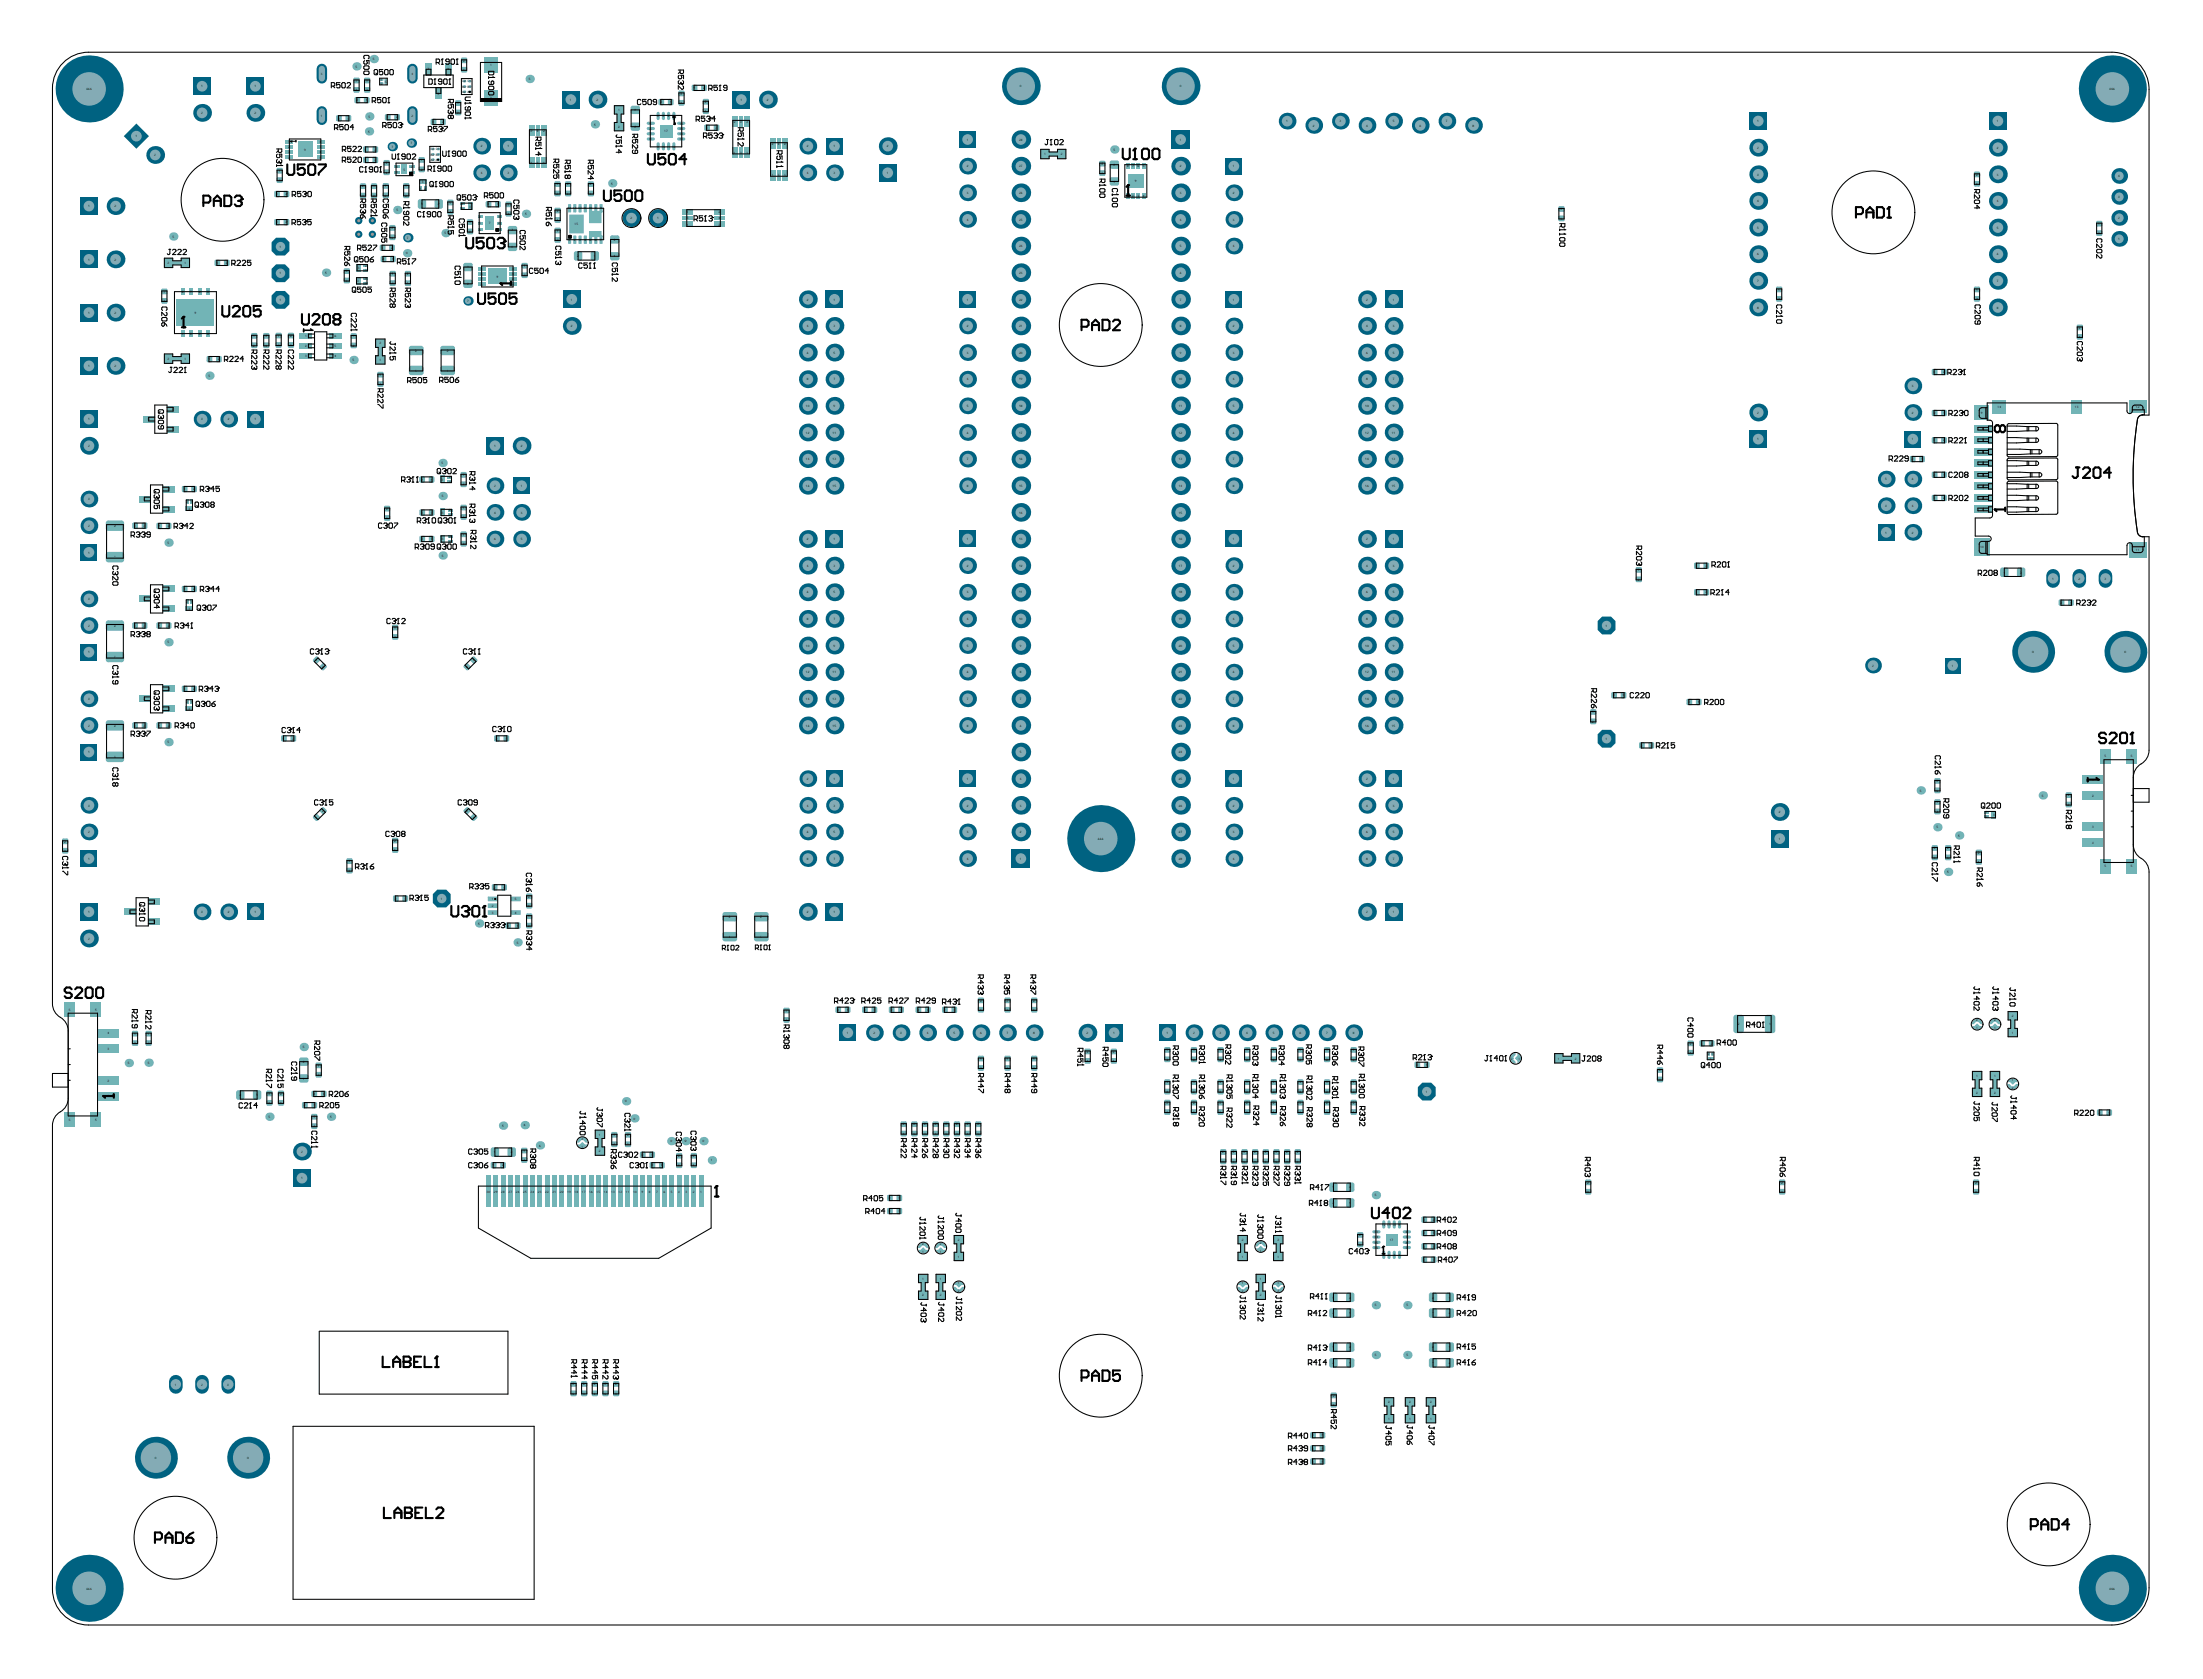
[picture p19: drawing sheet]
<svg xmlns="http://www.w3.org/2000/svg" width="350mm" height="267mm" viewBox="0 0 350 267" stroke-linecap="round" stroke-linejoin="round" font-family="sans-serif">
<defs><g id="words">
<g font-size=".5">
<text x="51" y="11.9">3</text>
<text x="56.5" y="10.7">5</text>
<text x="59.2" y="9.6">5</text>
<text x="65.4" y="11.9">4</text>
<text x="67.9" y="11.2">2</text>
<text x="71.1" y="11.2">1</text>
<text x="73.6" y="9.8">2</text>
<text x="73.6" y="11.3">1</text>
<text x="77.9" y="10.4">1</text>
<text x="13.7" y="14.3">666</text>
<text x="32" y="13.9">1</text>
<text x="40.4" y="13.9">1</text>
<text x="56.5" y="14.5">2</text>
<text x="56.5" y="13">1</text>
<text x="56.6" y="16.1">2</text>
<text x="58.1" y="16.1">1</text>
<text x="58.2" y="14.5">2</text>
<text x="58.2" y="13">1</text>
<text x="60.5" y="13.4">2</text>
<text x="60.5" y="12.9">1</text>
<text x="61.1" y="13.1">3</text>
<text x="69.5" y="15">3</text>
<text x="72.6" y="16.6">1</text>
<text x="73.4" y="14.8">A2 A1</text>
<text x="73.4" y="13.1">C2 C1</text>
<text x="73.4" y="13.9">B2 B1</text>
<text x="77.9" y="15.8">2</text>
<text x="84" y="12.7">5</text>
<text x="90.5" y="16">1</text>
<text x="94.8" y="16">2</text>
<text x="98.2" y="17.7">1</text>
<text x="100.8" y="17.7">1</text>
<text x="104.9" y="16.4">2</text>
<text x="106.4" y="16.4">1</text>
<text x="108.1" y="15">2</text>
<text x="108.1" y="16.5">1</text>
<text x="110.2" y="14.2">1</text>
<text x="111.7" y="14.2">2</text>
<text x="112" y="17.9">1</text>
<text x="112" y="16.4">2</text>
<text x="117.6" y="16">1</text>
<text x="121.8" y="16">2</text>
<text x="162" y="13.9">0</text>
<text x="187.4" y="13.9">0</text>
<text x="335.1" y="14.3">666</text>
<text x="21.5" y="21.8">1</text>
<text x="32" y="18.1">2</text>
<text x="40.4" y="18.1">2</text>
<text x="45.8" y="23.5">2</text>
<text x="45.8" y="22.7">1</text>
<text x="48.3" y="23.9">9</text>
<text x="50.8" y="23.5">7</text>
<text x="50.8" y="22.7">8</text>
<text x="51" y="18.6">1</text>
<text x="53.7" y="19">2</text>
<text x="55.2" y="19">1</text>
<text x="58" y="23.9">1</text>
<text x="58.5" y="21.1">5</text>
<text x="58.5" y="18.7">5</text>
<text x="59.5" y="23.9">2</text>
<text x="61.4" y="18.8">1</text>
<text x="62.2" y="23.5">7</text>
<text x="62.9" y="18.8">2</text>
<text x="65.2" y="22.9">7</text>
<text x="65.4" y="18.6">2</text>
<text x="68.4" y="23.9">C2 C1</text>
<text x="68.7" y="19.6">1</text>
<text x="70.2" y="19.6">2</text>
<text x="72.6" y="18.1">2</text>
<text x="76.4" y="23.4">2</text>
<text x="80.6" y="23.4">1</text>
<text x="84.3" y="21">2</text>
<text x="85.3" y="21">4</text>
<text x="86.3" y="21">2</text>
<text x="94.4" y="19.9">5</text>
<text x="98.2" y="20.3">2</text>
<text x="100.8" y="20.3">2</text>
<text x="103.2" y="19.8">5</text>
<text x="103.2" y="20.6">6</text>
<text x="103.2" y="21.4">7</text>
<text x="103.2" y="22.3">8</text>
<text x="104.4" y="18.6">4</text>
<text x="104.4" y="23.4">9</text>
<text x="105.1" y="23.4">10</text>
<text x="105.2" y="18.6">3</text>
<text x="105.5" y="21">17</text>
<text x="105.9" y="23.4">11</text>
<text x="106.1" y="18.6">2</text>
<text x="106.8" y="23.4">12</text>
<text x="106.9" y="18.6">1</text>
<text x="107.9" y="22.3">13</text>
<text x="107.9" y="21.4">14</text>
<text x="107.9" y="20.6">15</text>
<text x="107.9" y="19.8">16</text>
<text x="112.2" y="20.5">1</text>
<text x="113.7" y="20.5">2</text>
<text x="116.6" y="19.5">2</text>
<text x="117.6" y="19.5">4</text>
<text x="118.6" y="19.5">2</text>
<text x="122.6" y="23">2</text>
<text x="123.6" y="23">4</text>
<text x="124.6" y="23">2</text>
<text x="128.2" y="23.4">2</text>
<text x="132.4" y="23.4">1</text>
<text x="140.9" y="23.4">2</text>
<text x="153.6" y="22.4">1</text>
<text x="161.9" y="22.4">28</text>
<text x="176.9" y="23.9">5</text>
<text x="187.4" y="22.4">1</text>
<text x="204.3" y="19.4">1</text>
<text x="208.5" y="20.1">2</text>
<text x="212.8" y="19.4">3</text>
<text x="217" y="20.1">4</text>
<text x="221.2" y="19.4">5</text>
<text x="225.5" y="20.1">6</text>
<text x="229.7" y="19.4">7</text>
<text x="233.9" y="20.1">8</text>
<text x="279.2" y="23.6">2</text>
<text x="279.2" y="19.4">1</text>
<text x="317.2" y="19.4">1</text>
<text x="317.2" y="23.6">2</text>
<text x="24.5" y="24.8">2</text>
<text x="44.3" y="27.3">1</text>
<text x="44.3" y="28.8">2</text>
<text x="45.8" y="25.2">4</text>
<text x="45.8" y="24.4">3</text>
<text x="50.8" y="25.2">5</text>
<text x="50.8" y="24.4">6</text>
<text x="57.5" y="29.8">2</text>
<text x="58" y="25.6">1</text>
<text x="59.3" y="29.8">1</text>
<text x="59.5" y="25.6">2</text>
<text x="61.1" y="29.7">1</text>
<text x="61.3" y="27.6">1</text>
<text x="61.3" y="26.1">2</text>
<text x="62.9" y="26.7">3</text>
<text x="62.9" y="27.5">4</text>
<text x="64.1" y="27.1">5</text>
<text x="64.4" y="29.7">1</text>
<text x="65.3" y="26.7">2</text>
<text x="65.3" y="27.5">1</text>
<text x="66.8" y="27.1">2</text>
<text x="66.8" y="25.6">1</text>
<text x="67" y="29">3</text>
<text x="68.4" y="25.6">A2 A1</text>
<text x="68.4" y="24.7">B2 B1</text>
<text x="76.4" y="27.6">4</text>
<text x="80.6" y="27.6">3</text>
<text x="84.3" y="26">1</text>
<text x="85.3" y="26">3</text>
<text x="86.3" y="26">1</text>
<text x="88.4" y="29.4">1</text>
<text x="90.1" y="29.4">2</text>
<text x="93.7" y="29.4">2</text>
<text x="97.1" y="29.3">5</text>
<text x="116.6" y="24.5">1</text>
<text x="117.6" y="24.5">3</text>
<text x="118.6" y="24.5">1</text>
<text x="122.6" y="28">1</text>
<text x="123.6" y="28">3</text>
<text x="124.6" y="28">1</text>
<text x="128.2" y="27.6">4</text>
<text x="132.4" y="27.6">3</text>
<text x="140.9" y="27.6">1</text>
<text x="153.6" y="26.6">2</text>
<text x="161.9" y="26.6">27</text>
<text x="165.8" y="24.7">1</text>
<text x="168.5" y="24.7">2</text>
<text x="175" y="27.7">1</text>
<text x="175" y="26.2">2</text>
<text x="176.9" y="29">1</text>
<text x="176.9" y="26.4">2</text>
<text x="179" y="26.6">8</text>
<text x="179.9" y="26.6">7</text>
<text x="180.3" y="28.9">9</text>
<text x="180.7" y="26.6">6</text>
<text x="181.5" y="26.6">5</text>
<text x="187.4" y="26.6">2</text>
<text x="195.9" y="26.6">1</text>
<text x="279.2" y="27.9">3</text>
<text x="313.9" y="27.9">2</text>
<text x="313.9" y="29.4">1</text>
<text x="317.2" y="27.9">3</text>
<text x="336.5" y="28.1">4</text>
<text x="14" y="32.9">1</text>
<text x="18.2" y="32.9">2</text>
<text x="43.9" y="35.5">1</text>
<text x="43.9" y="31">1</text>
<text x="45.4" y="35.5">2</text>
<text x="45.4" y="31">2</text>
<text x="57.5" y="31.3">1</text>
<text x="59.3" y="31.3">2</text>
<text x="61.1" y="31.2">2</text>
<text x="63" y="33.5">5</text>
<text x="64.4" y="31.2">2</text>
<text x="66.6" y="30.2">1</text>
<text x="66.9" y="32.6">1</text>
<text x="67.4" y="30.2">2</text>
<text x="69.5" y="32.6">2</text>
<text x="71.4" y="32.4">1</text>
<text x="71.4" y="33.9">2</text>
<text x="73.4" y="33.3">2</text>
<text x="73.4" y="32.6">1</text>
<text x="74.5" y="35.5">1</text>
<text x="74.5" y="33">3</text>
<text x="76.1" y="34.6">4</text>
<text x="76.1" y="35.6">5</text>
<text x="77.5" y="32.6">2</text>
<text x="77.6" y="35.6">7</text>
<text x="79" y="32.6">1</text>
<text x="79.1" y="35.6">2</text>
<text x="79.1" y="34.6">3</text>
<text x="80.6" y="32.7">1</text>
<text x="80.6" y="34.1">2</text>
<text x="83.4" y="34.2">5</text>
<text x="88.4" y="30.9">2</text>
<text x="88.4" y="35.1">1</text>
<text x="88.4" y="33.6">2</text>
<text x="90.1" y="30.9">1</text>
<text x="90.2" y="33.3">14</text>
<text x="91" y="33.3">13</text>
<text x="91.3" y="35.8">15</text>
<text x="91.9" y="33.3">12</text>
<text x="92.7" y="33.3">11</text>
<text x="93.5" y="33.3">10</text>
<text x="93.7" y="30.9">1</text>
<text x="94.5" y="33.3">9</text>
<text x="95.3" y="33.3">8</text>
<text x="100.2" y="34.8">2</text>
<text x="104.4" y="34.8">1</text>
<text x="109.1" y="35.8">1</text>
<text x="109.1" y="33.8">1</text>
<text x="109.1" y="34.8">3</text>
<text x="114.1" y="33.8">2</text>
<text x="114.1" y="35.8">2</text>
<text x="114.1" y="34.8">4</text>
<text x="153.6" y="30.8">3</text>
<text x="153.6" y="35">4</text>
<text x="161.9" y="35">25</text>
<text x="161.9" y="30.8">26</text>
<text x="179" y="31.3">1</text>
<text x="179.9" y="31.3">2</text>
<text x="180.7" y="31.3">3</text>
<text x="181.5" y="31.3">4</text>
<text x="187.4" y="30.8">3</text>
<text x="187.4" y="35">4</text>
<text x="195.9" y="30.8">2</text>
<text x="195.9" y="35">3</text>
<text x="247.9" y="33.4">2</text>
<text x="247.9" y="34.9">1</text>
<text x="279.2" y="32.1">4</text>
<text x="317.2" y="32.1">4</text>
<text x="333.3" y="35.7">1</text>
<text x="336.5" y="34.8">2</text>
<text x="336.5" y="31.5">3</text>
<text x="14" y="41.4">1</text>
<text x="18.2" y="41.4">2</text>
<text x="26.6" y="41.9">2</text>
<text x="27.4" y="37.8">5</text>
<text x="29.3" y="41.9">1</text>
<text x="34.4" y="41.9">1</text>
<text x="35.9" y="41.9">2</text>
<text x="44.4" y="39.4">1</text>
<text x="60.6" y="39.6">1</text>
<text x="60.8" y="41.3">2</text>
<text x="62.1" y="39.6">2</text>
<text x="62.2" y="36.4">2</text>
<text x="62.2" y="37.9">1</text>
<text x="62.3" y="41.3">1</text>
<text x="64.5" y="40.4">0</text>
<text x="64.6" y="38">7</text>
<text x="70.6" y="37.2">5</text>
<text x="74.5" y="37">2</text>
<text x="76.1" y="36.7">6</text>
<text x="79.1" y="36.7">1</text>
<text x="81.3" y="36.7">2</text>
<text x="81.3" y="39.4">1</text>
<text x="88.4" y="38.3">2</text>
<text x="88.4" y="36.8">1</text>
<text x="90.3" y="38.3">1</text>
<text x="91.2" y="38.3">2</text>
<text x="91.7" y="40.8">2</text>
<text x="92" y="38.3">3</text>
<text x="92.8" y="38.3">4</text>
<text x="93.7" y="38.3">5</text>
<text x="94.3" y="40.8">1</text>
<text x="94.5" y="38.3">6</text>
<text x="95.3" y="38.3">7</text>
<text x="97.5" y="40.9">1</text>
<text x="97.5" y="38.2">2</text>
<text x="161.9" y="39.3">24</text>
<text x="187.4" y="39.3">5</text>
<text x="195.9" y="39.3">4</text>
<text x="279.2" y="40.6">6</text>
<text x="279.2" y="36.3">5</text>
<text x="317.2" y="36.3">5</text>
<text x="317.2" y="40.6">6</text>
<text x="333.3" y="37.2">2</text>
<text x="336.5" y="38.1">1</text>
<text x="26" y="46.5">1</text>
<text x="26" y="48">2</text>
<text x="28.9" y="46.5">8</text>
<text x="30.2" y="46.5">7</text>
<text x="31.6" y="46.5">6</text>
<text x="32.9" y="46.5">5</text>
<text x="44.4" y="47.8">1</text>
<text x="44.4" y="43.6">1</text>
<text x="51.6" y="43.5">5</text>
<text x="54.9" y="44.8">1</text>
<text x="54.9" y="43.3">2</text>
<text x="56.7" y="44.8">3</text>
<text x="56.8" y="42.7">3</text>
<text x="57.9" y="45.2">1</text>
<text x="57.9" y="44.4">2</text>
<text x="58" y="42.3">2</text>
<text x="58" y="43.1">1</text>
<text x="62.2" y="43.7">1</text>
<text x="62.2" y="45.2">2</text>
<text x="64.6" y="45.2">1</text>
<text x="64.6" y="43.7">2</text>
<text x="74.2" y="48">7</text>
<text x="74.2" y="45.3">2</text>
<text x="74.2" y="42.6">1</text>
<text x="76.4" y="42.9">5</text>
<text x="76.4" y="43.7">6</text>
<text x="76.4" y="44.5">7</text>
<text x="76.4" y="45.4">8</text>
<text x="78.9" y="44.1">9</text>
<text x="81.4" y="45.4">1</text>
<text x="81.4" y="44.5">2</text>
<text x="81.4" y="43.7">3</text>
<text x="81.4" y="42.9">4</text>
<text x="83.2" y="43.9">2</text>
<text x="83.2" y="42.4">1</text>
<text x="90.7" y="47.7">1</text>
<text x="128.2" y="47.7">2</text>
<text x="132.4" y="47.7">1</text>
<text x="153.6" y="47.7">1</text>
<text x="161.9" y="43.5">23</text>
<text x="161.9" y="47.7">22</text>
<text x="187.4" y="47.7">7</text>
<text x="187.4" y="43.5">6</text>
<text x="195.9" y="47.7">1</text>
<text x="217" y="47.7">2</text>
<text x="221.2" y="47.7">1</text>
<text x="282.5" y="46.2">1</text>
<text x="282.5" y="47.7">2</text>
<text x="313.9" y="46.2">1</text>
<text x="313.9" y="47.7">2</text>
<text x="317.2" y="44.8">7</text>
<text x="14" y="49.9">1</text>
<text x="18.2" y="49.9">2</text>
<text x="28.9" y="53.2">1</text>
<text x="30.2" y="53.2">2</text>
<text x="30.9" y="49.9">9</text>
<text x="31.6" y="53.2">3</text>
<text x="32.9" y="53.2">4</text>
<text x="40.2" y="53.5">1</text>
<text x="42.2" y="53.5">2</text>
<text x="44.1" y="53.5">1</text>
<text x="46.1" y="53.5">2</text>
<text x="48.5" y="53.6">1</text>
<text x="53.1" y="53.6">6</text>
<text x="56" y="53.6">1</text>
<text x="90.7" y="52">2</text>
<text x="128.2" y="52">4</text>
<text x="132.4" y="52">3</text>
<text x="153.6" y="52">2</text>
<text x="161.9" y="52">21</text>
<text x="187.4" y="52">8</text>
<text x="195.9" y="52">2</text>
<text x="217" y="52">4</text>
<text x="221.2" y="52">3</text>
<text x="279.2" y="49">8</text>
<text x="317.2" y="49">8</text>
<text x="330.2" y="52.2">2</text>
<text x="330.2" y="53.7">1</text>
<text x="14" y="58.3">1</text>
<text x="18.2" y="58.3">2</text>
<text x="26.6" y="57.2">2</text>
<text x="29.3" y="57.2">1</text>
<text x="33.1" y="59.9">5</text>
<text x="33.1" y="57.2">1</text>
<text x="34.6" y="57.2">2</text>
<text x="40.2" y="55">2</text>
<text x="42.2" y="55">1</text>
<text x="44.1" y="55">2</text>
<text x="46.1" y="55">1</text>
<text x="48.5" y="56.7">3</text>
<text x="48.5" y="55.1">2</text>
<text x="53.1" y="55.1">5</text>
<text x="53.1" y="56.7">4</text>
<text x="56" y="57.4">5</text>
<text x="56" y="55.1">2</text>
<text x="60.3" y="57.4">1</text>
<text x="60.3" y="54.7">2</text>
<text x="60.3" y="59.7">1</text>
<text x="66" y="55.9">2</text>
<text x="66" y="59">1</text>
<text x="71" y="55.9">2</text>
<text x="71" y="59">1</text>
<text x="128.2" y="56.2">6</text>
<text x="132.4" y="56.2">5</text>
<text x="153.6" y="56.2">3</text>
<text x="161.9" y="56.2">20</text>
<text x="187.4" y="56.2">9</text>
<text x="195.9" y="56.2">3</text>
<text x="217" y="56.2">6</text>
<text x="221.2" y="56.2">5</text>
<text x="307.2" y="59.3">1</text>
<text x="308.7" y="59.3">2</text>
<text x="27.3" y="65.2">2</text>
<text x="60.3" y="61.2">2</text>
<text x="128" y="64.7">10</text>
<text x="128.2" y="60.4">8</text>
<text x="132.4" y="60.4">7</text>
<text x="132.4" y="64.7">9</text>
<text x="153.6" y="64.7">5</text>
<text x="153.6" y="60.4">4</text>
<text x="161.9" y="64.7">18</text>
<text x="161.9" y="60.4">19</text>
<text x="187.3" y="60.4">10</text>
<text x="187.3" y="64.7">11</text>
<text x="195.9" y="64.7">5</text>
<text x="195.9" y="60.4">4</text>
<text x="216.9" y="64.7">10</text>
<text x="217" y="60.4">8</text>
<text x="221.2" y="64.7">9</text>
<text x="221.2" y="60.4">7</text>
<text x="279.2" y="65.7">2</text>
<text x="303.7" y="65.7">2</text>
<text x="303.7" y="61.5">3</text>
<text x="307.2" y="65.8">2</text>
<text x="308.7" y="65.8">1</text>
<text x="314.6" y="65.8">9</text>
<text x="317.3" y="64.9">14</text>
<text x="329.6" y="64.9">13</text>
<text x="339.3" y="64.8">12</text>
<text x="14" y="66.8">1</text>
<text x="14" y="71">2</text>
<text x="23.5" y="66.8">3</text>
<text x="27.3" y="68.4">1</text>
<text x="32" y="66.8">3</text>
<text x="36.2" y="66.8">2</text>
<text x="40.4" y="66.8">1</text>
<text x="78.5" y="71">1</text>
<text x="82.7" y="71">2</text>
<text x="128" y="68.9">12</text>
<text x="132.3" y="68.9">11</text>
<text x="153.6" y="68.9">6</text>
<text x="161.9" y="68.9">17</text>
<text x="187.3" y="68.9">12</text>
<text x="195.9" y="68.9">6</text>
<text x="216.9" y="68.9">12</text>
<text x="221.1" y="68.9">11</text>
<text x="279.2" y="69.9">1</text>
<text x="303.7" y="69.9">1</text>
<text x="307.2" y="70.1">1</text>
<text x="308.7" y="70.1">2</text>
<text x="314.9" y="70.1">7</text>
<text x="314.9" y="72">6</text>
<text x="314.9" y="68.3">8</text>
<text x="26.6" y="77.9">2</text>
<text x="29.2" y="77.9">1</text>
<text x="30.7" y="77.9">2</text>
<text x="66.9" y="76.4">2</text>
<text x="68.4" y="76.4">1</text>
<text x="70.2" y="73.7">5</text>
<text x="70.2" y="76.4">3</text>
<text x="71.3" y="76">2</text>
<text x="71.3" y="76.7">1</text>
<text x="73.5" y="77.1">2</text>
<text x="73.5" y="75.6">1</text>
<text x="78.5" y="77.4">2</text>
<text x="82.7" y="77.4">1</text>
<text x="128" y="73.1">14</text>
<text x="128" y="77.4">16</text>
<text x="132.3" y="73.1">13</text>
<text x="132.3" y="77.4">15</text>
<text x="153.6" y="73.1">7</text>
<text x="153.6" y="77.4">8</text>
<text x="161.9" y="73.1">16</text>
<text x="161.9" y="77.4">15</text>
<text x="187.3" y="73.1">13</text>
<text x="187.3" y="77.4">14</text>
<text x="195.9" y="73.1">7</text>
<text x="195.9" y="77.4">8</text>
<text x="216.9" y="73.1">14</text>
<text x="216.9" y="77.4">16</text>
<text x="221.1" y="77.4">15</text>
<text x="221.1" y="73.1">13</text>
<text x="299.5" y="76.3">5</text>
<text x="303.7" y="73.1">2</text>
<text x="303.7" y="76.3">6</text>
<text x="305.2" y="73.1">1</text>
<text x="307.2" y="75.6">2</text>
<text x="308.7" y="75.6">1</text>
<text x="314.9" y="73.8">5</text>
<text x="314.9" y="75.6">4</text>
<text x="314.9" y="77.5">3</text>
<text x="14" y="79.5">3</text>
<text x="14" y="83.7">2</text>
<text x="18.1" y="83.7">2</text>
<text x="21.3" y="83.7">1</text>
<text x="22.8" y="83.7">2</text>
<text x="22.8" y="79.5">3</text>
<text x="25.1" y="83.7">1</text>
<text x="26.6" y="83.7">2</text>
<text x="26.6" y="81">1</text>
<text x="29.6" y="79.9">2</text>
<text x="29.9" y="81">3</text>
<text x="30.3" y="79.9">1</text>
<text x="61.3" y="81">2</text>
<text x="61.3" y="82.5">1</text>
<text x="66.9" y="81.6">2</text>
<text x="68.4" y="81.6">1</text>
<text x="70.2" y="79">5</text>
<text x="70.2" y="81.6">3</text>
<text x="71.3" y="82">1</text>
<text x="71.3" y="81.2">2</text>
<text x="73.5" y="82.3">2</text>
<text x="73.5" y="80.8">1</text>
<text x="78.5" y="81.6">4</text>
<text x="82.7" y="81.6">3</text>
<text x="161.9" y="81.6">14</text>
<text x="187.3" y="81.6">15</text>
<text x="299.5" y="80.5">3</text>
<text x="303.7" y="80.5">4</text>
<text x="307.2" y="79.3">1</text>
<text x="308.7" y="79.3">2</text>
<text x="314.9" y="79.3">2</text>
<text x="314.9" y="81.1">1</text>
<text x="14" y="87.9">1</text>
<text x="18.1" y="88.7">1</text>
<text x="26.6" y="86.4">5</text>
<text x="66.9" y="85.8">2</text>
<text x="68.4" y="85.8">1</text>
<text x="70.2" y="88.4">5</text>
<text x="70.2" y="85.8">3</text>
<text x="71.3" y="86.2">1</text>
<text x="71.3" y="85.4">2</text>
<text x="73.5" y="86.6">2</text>
<text x="73.5" y="85.1">1</text>
<text x="78.5" y="85.8">6</text>
<text x="82.7" y="85.8">5</text>
<text x="128.2" y="85.8">2</text>
<text x="132.4" y="85.8">1</text>
<text x="153.6" y="85.8">1</text>
<text x="161.9" y="85.8">13</text>
<text x="187.3" y="85.8">16</text>
<text x="195.9" y="85.8">1</text>
<text x="217" y="85.8">2</text>
<text x="221.2" y="85.8">1</text>
<text x="299.5" y="84.8">1</text>
<text x="303.7" y="84.8">2</text>
<text x="314.6" y="87">10</text>
<text x="339.3" y="87.5">11</text>
<text x="14" y="95.3">3</text>
<text x="22.8" y="95.3">3</text>
<text x="26.6" y="93.7">2</text>
<text x="29.2" y="93.7">1</text>
<text x="29.6" y="95.7">2</text>
<text x="30.3" y="95.7">1</text>
<text x="30.7" y="93.7">2</text>
<text x="128.2" y="94.3">6</text>
<text x="128.2" y="90">4</text>
<text x="132.4" y="94.3">5</text>
<text x="132.4" y="90">3</text>
<text x="153.6" y="94.3">3</text>
<text x="153.6" y="90">2</text>
<text x="161.9" y="94.3">11</text>
<text x="161.9" y="90">12</text>
<text x="187.3" y="90">17</text>
<text x="187.3" y="94.3">18</text>
<text x="195.9" y="90">2</text>
<text x="195.9" y="94.3">3</text>
<text x="217" y="90">4</text>
<text x="217" y="94.3">6</text>
<text x="221.2" y="94.3">5</text>
<text x="221.2" y="90">3</text>
<text x="260.2" y="90.7">1</text>
<text x="260.2" y="92.2">2</text>
<text x="269.4" y="90.1">1</text>
<text x="269.4" y="94.3">1</text>
<text x="270.9" y="90.1">2</text>
<text x="270.9" y="94.3">2</text>
<text x="318.2" y="91.1">1</text>
<text x="320.9" y="91.1">2</text>
<text x="326" y="92.1">1</text>
<text x="327.3" y="95.9">2</text>
<text x="328.8" y="95.9">1</text>
<text x="330.2" y="92.1">2</text>
<text x="334.3" y="92.1">3</text>
<text x="14" y="99.6">2</text>
<text x="18.1" y="99.6">2</text>
<text x="21.3" y="99.6">1</text>
<text x="22.8" y="99.6">2</text>
<text x="25.1" y="99.6">1</text>
<text x="26.6" y="99.6">2</text>
<text x="26.6" y="96.9">1</text>
<text x="29.9" y="96.9">3</text>
<text x="62.6" y="99.9">1</text>
<text x="62.6" y="101.4">2</text>
<text x="128.2" y="98.5">8</text>
<text x="132.4" y="98.5">7</text>
<text x="153.6" y="98.5">4</text>
<text x="161.9" y="98.5">10</text>
<text x="187.3" y="98.5">19</text>
<text x="195.9" y="98.5">4</text>
<text x="217" y="98.5">8</text>
<text x="221.2" y="98.5">7</text>
<text x="255.1" y="99.6">1</text>
<text x="14" y="103.8">1</text>
<text x="18.1" y="104.6">1</text>
<text x="26.6" y="102.2">5</text>
<text x="50.1" y="105">1</text>
<text x="51.2" y="106.1">2</text>
<text x="74.1" y="106.1">2</text>
<text x="75.1" y="105">1</text>
<text x="128" y="102.7">10</text>
<text x="128" y="107">12</text>
<text x="132.3" y="107">11</text>
<text x="132.4" y="102.7">9</text>
<text x="153.6" y="107">6</text>
<text x="153.6" y="102.7">5</text>
<text x="162" y="107">8</text>
<text x="162" y="102.7">9</text>
<text x="187.3" y="102.7">20</text>
<text x="187.3" y="107">21</text>
<text x="195.9" y="107">6</text>
<text x="195.9" y="102.7">5</text>
<text x="216.9" y="102.7">10</text>
<text x="216.9" y="107">12</text>
<text x="221.1" y="107">11</text>
<text x="221.2" y="102.7">9</text>
<text x="297.4" y="105.9">2</text>
<text x="310" y="105.9">1</text>
<text x="322.8" y="103.7">0</text>
<text x="337.5" y="103.7">0</text>
<text x="14" y="111.2">3</text>
<text x="22.8" y="111.2">3</text>
<text x="26.6" y="112.8">1</text>
<text x="26.6" y="109.6">2</text>
<text x="29.2" y="109.6">1</text>
<text x="29.6" y="111.6">2</text>
<text x="29.9" y="112.8">3</text>
<text x="30.3" y="111.6">1</text>
<text x="30.7" y="109.6">2</text>
<text x="128" y="111.2">14</text>
<text x="132.3" y="111.2">13</text>
<text x="153.6" y="111.2">7</text>
<text x="162" y="111.2">7</text>
<text x="187.3" y="111.2">22</text>
<text x="195.9" y="111.2">7</text>
<text x="216.9" y="111.2">14</text>
<text x="221.1" y="111.2">13</text>
<text x="252.9" y="113.3">1</text>
<text x="256.3" y="110.6">2</text>
<text x="257.8" y="110.6">1</text>
<text x="268.2" y="111.7">2</text>
<text x="269.7" y="111.7">1</text>
<text x="14" y="119.7">1</text>
<text x="14" y="115.4">2</text>
<text x="18.1" y="115.4">2</text>
<text x="21.3" y="115.4">1</text>
<text x="22.8" y="115.4">2</text>
<text x="25.1" y="115.4">1</text>
<text x="26.6" y="118.1">5</text>
<text x="26.6" y="115.4">2</text>
<text x="45" y="117.5">1</text>
<text x="46.5" y="117.5">2</text>
<text x="78.8" y="117.5">2</text>
<text x="80.3" y="117.5">1</text>
<text x="128" y="115.4">16</text>
<text x="132.3" y="115.4">15</text>
<text x="153.6" y="115.4">8</text>
<text x="162" y="115.4">6</text>
<text x="162" y="119.7">5</text>
<text x="187.3" y="115.4">23</text>
<text x="187.3" y="119.7">24</text>
<text x="195.9" y="115.4">8</text>
<text x="216.9" y="115.4">16</text>
<text x="221.1" y="115.4">15</text>
<text x="252.9" y="114.8">2</text>
<text x="255.1" y="117.5">1</text>
<text x="260.7" y="118.6">2</text>
<text x="262.2" y="118.6">1</text>
<text x="18.1" y="120.4">1</text>
<text x="128.2" y="123.9">2</text>
<text x="132.4" y="123.9">1</text>
<text x="153.6" y="123.9">1</text>
<text x="162" y="123.9">4</text>
<text x="187.3" y="123.9">25</text>
<text x="195.9" y="123.9">1</text>
<text x="217" y="123.9">2</text>
<text x="221.2" y="123.9">1</text>
<text x="305" y="125.7">5</text>
<text x="307.6" y="125.7">1</text>
<text x="307.6" y="124.2">2</text>
<text x="332.3" y="124">1</text>
<text x="334.3" y="120.3">5</text>
<text x="338.5" y="120.3">5</text>
<text x="14" y="128.1">3</text>
<text x="50.1" y="130">1</text>
<text x="51.2" y="129">2</text>
<text x="74.1" y="129">2</text>
<text x="75.1" y="130">1</text>
<text x="128.2" y="128.1">4</text>
<text x="132.4" y="128.1">3</text>
<text x="153.6" y="128.1">2</text>
<text x="162" y="128.1">3</text>
<text x="187.3" y="128.1">26</text>
<text x="195.9" y="128.1">2</text>
<text x="217" y="128.1">4</text>
<text x="221.2" y="128.1">3</text>
<text x="282.6" y="129.2">2</text>
<text x="307.6" y="131.6">5</text>
<text x="307.6" y="129.1">2</text>
<text x="307.6" y="127.6">1</text>
<text x="315.4" y="129.2">1</text>
<text x="315.4" y="130">2</text>
<text x="316.6" y="129.6">3</text>
<text x="324.4" y="126.5">5</text>
<text x="328.5" y="128">2</text>
<text x="328.5" y="126.5">1</text>
<text x="332.3" y="126.5">2</text>
<text x="332.3" y="131.5">3</text>
<text x="10.2" y="135.3">1</text>
<text x="10.2" y="133.8">2</text>
<text x="14" y="136.6">1</text>
<text x="14" y="132.3">2</text>
<text x="55.4" y="137">1</text>
<text x="62.6" y="135.2">1</text>
<text x="62.6" y="133.7">2</text>
<text x="128.2" y="136.6">8</text>
<text x="128.2" y="132.3">6</text>
<text x="132.4" y="136.6">7</text>
<text x="132.4" y="132.3">5</text>
<text x="153.6" y="136.6">4</text>
<text x="153.6" y="132.3">3</text>
<text x="162" y="132.3">2</text>
<text x="162" y="136.6">1</text>
<text x="174.4" y="133.4">666</text>
<text x="187.3" y="136.6">28</text>
<text x="187.3" y="132.3">27</text>
<text x="195.9" y="132.3">3</text>
<text x="195.9" y="136.6">4</text>
<text x="217" y="132.3">6</text>
<text x="217" y="136.6">8</text>
<text x="221.2" y="136.6">7</text>
<text x="221.2" y="132.3">5</text>
<text x="282.6" y="133.4">1</text>
<text x="307.2" y="134.9">2</text>
<text x="307.2" y="136.4">1</text>
<text x="309.3" y="136.4">1</text>
<text x="309.3" y="134.9">2</text>
<text x="311.1" y="132.9">5</text>
<text x="314.2" y="135.6">2</text>
<text x="314.2" y="137.1">1</text>
<text x="332.3" y="134">4</text>
<text x="334.3" y="137.8">5</text>
<text x="338.5" y="137.8">5</text>
<text x="24.4" y="143.5">2</text>
<text x="55.4" y="138.5">2</text>
<text x="62.7" y="142.9">2</text>
<text x="64.2" y="142.9">1</text>
<text x="70" y="142.9">1</text>
<text x="78.1" y="143">1</text>
<text x="78.4" y="141.1">2</text>
<text x="79.9" y="141.1">1</text>
<text x="81.8" y="143">5</text>
<text x="83.9" y="142.6">2</text>
<text x="309.3" y="138.7">5</text>
<text x="14" y="145">1</text>
<text x="14" y="149.3">2</text>
<text x="20.5" y="145">3</text>
<text x="24.4" y="146.6">1</text>
<text x="32" y="145">3</text>
<text x="36.2" y="145">2</text>
<text x="40.4" y="145">1</text>
<text x="76" y="146.9">5</text>
<text x="78.1" y="144.1">2</text>
<text x="78.1" y="145.1">3</text>
<text x="80.6" y="147.2">2</text>
<text x="81.8" y="145.1">4</text>
<text x="82.1" y="149.9">5</text>
<text x="82.1" y="147.2">1</text>
<text x="83.9" y="144.1">1</text>
<text x="83.9" y="145.7">1</text>
<text x="83.9" y="147.2">2</text>
<text x="115.8" y="145.8">2</text>
<text x="115.8" y="149">1</text>
<text x="120.8" y="149">1</text>
<text x="120.8" y="145.8">2</text>
<text x="128.2" y="145">2</text>
<text x="132.4" y="145">1</text>
<text x="217" y="145">2</text>
<text x="221.2" y="145">1</text>
<text x="10.9" y="160.6">5</text>
<text x="15.1" y="160.6">5</text>
<text x="124.8" y="160.7">1</text>
<text x="133" y="160.6">2</text>
<text x="134.5" y="160.6">1</text>
<text x="137.3" y="160.6">2</text>
<text x="138.8" y="160.6">1</text>
<text x="141.5" y="160.6">2</text>
<text x="143" y="160.6">1</text>
<text x="145.7" y="160.6">2</text>
<text x="147.2" y="160.6">1</text>
<text x="149.9" y="160.6">2</text>
<text x="151.4" y="160.6">1</text>
<text x="155.7" y="160.6">1</text>
<text x="155.7" y="159.1">2</text>
<text x="159.9" y="160.6">1</text>
<text x="159.9" y="159.1">2</text>
<text x="164.1" y="160.6">1</text>
<text x="164.1" y="159.1">2</text>
<text x="319.6" y="161.6">2</text>
<text x="17.1" y="166.8">3</text>
<text x="17.1" y="164.3">4</text>
<text x="21.3" y="164.4">1</text>
<text x="21.3" y="165.9">2</text>
<text x="23.5" y="165.9">2</text>
<text x="23.5" y="164.4">1</text>
<text x="48.1" y="166.5">5</text>
<text x="124.8" y="162.2">2</text>
<text x="134.5" y="164.2">1</text>
<text x="138.8" y="164.2">2</text>
<text x="143" y="164.2">3</text>
<text x="147.2" y="164.2">4</text>
<text x="151.4" y="164.2">5</text>
<text x="155.7" y="164.2">6</text>
<text x="159.9" y="164.2">7</text>
<text x="164.1" y="164.2">8</text>
<text x="172.6" y="164.2">2</text>
<text x="172.6" y="167.2">2</text>
<text x="176.8" y="167.2">2</text>
<text x="176.8" y="164.2">1</text>
<text x="185.3" y="164.2">1</text>
<text x="185.3" y="167">1</text>
<text x="189.5" y="164.2">2</text>
<text x="189.5" y="167">1</text>
<text x="193.7" y="164.2">3</text>
<text x="193.7" y="167">1</text>
<text x="198" y="164.2">4</text>
<text x="198" y="167">1</text>
<text x="202.2" y="164.2">5</text>
<text x="202.2" y="167">1</text>
<text x="206.4" y="164.2">6</text>
<text x="206.4" y="167">1</text>
<text x="210.7" y="167">1</text>
<text x="214.9" y="164.2">8</text>
<text x="214.9" y="167">1</text>
<text x="268.4" y="165.9">2</text>
<text x="268.4" y="167.4">1</text>
<text x="270.3" y="165.9">1</text>
<text x="271.3" y="167.6">2</text>
<text x="271.8" y="165.9">2</text>
<text x="271.9" y="167.6">1</text>
<text x="276" y="162.8">2</text>
<text x="281" y="162.8">1</text>
<text x="313.9" y="162.3">2</text>
<text x="313.9" y="163.5">1</text>
<text x="316.8" y="162.3">2</text>
<text x="316.8" y="163.5">1</text>
<text x="319.6" y="164.2">1</text>
<text x="17.1" y="171.8">2</text>
<text x="20.3" y="169">5</text>
<text x="23.5" y="169">5</text>
<text x="42.7" y="173.9">2</text>
<text x="44.5" y="173.9">2</text>
<text x="48.1" y="168.8">2</text>
<text x="48.1" y="171.5">1</text>
<text x="49.8" y="174">2</text>
<text x="50.5" y="170.9">2</text>
<text x="50.5" y="169.4">1</text>
<text x="51.3" y="174">1</text>
<text x="155.7" y="168.3">1</text>
<text x="155.7" y="169.8">2</text>
<text x="159.9" y="168.3">1</text>
<text x="159.9" y="169.8">2</text>
<text x="164.1" y="168.3">1</text>
<text x="164.1" y="169.8">2</text>
<text x="172.6" y="168.7">1</text>
<text x="176.8" y="168.7">1</text>
<text x="185.3" y="173.6">2</text>
<text x="185.3" y="172.1">1</text>
<text x="185.3" y="168.5">2</text>
<text x="189.5" y="173.6">2</text>
<text x="189.5" y="172.1">1</text>
<text x="189.5" y="168.5">2</text>
<text x="193.7" y="173.6">2</text>
<text x="193.7" y="172.1">1</text>
<text x="193.7" y="168.5">2</text>
<text x="198" y="173.6">2</text>
<text x="198" y="172.1">1</text>
<text x="198" y="168.5">2</text>
<text x="202.2" y="173.6">2</text>
<text x="202.2" y="172.1">1</text>
<text x="202.2" y="168.5">2</text>
<text x="206.4" y="173.6">2</text>
<text x="206.4" y="172.1">1</text>
<text x="206.4" y="168.5">2</text>
<text x="210.7" y="173.6">2</text>
<text x="210.7" y="172.1">1</text>
<text x="210.7" y="168.5">2</text>
<text x="214.9" y="173.6">2</text>
<text x="214.9" y="172.1">1</text>
<text x="214.9" y="168.5">2</text>
<text x="225" y="169.3">2</text>
<text x="226.5" y="173.6">1</text>
<text x="226.5" y="169.3">1</text>
<text x="240" y="168.3">2</text>
<text x="241.2" y="168.3">1</text>
<text x="247.5" y="168.3">1</text>
<text x="250.1" y="168.3">2</text>
<text x="263.6" y="170.2">2</text>
<text x="263.6" y="171.7">1</text>
<text x="271.6" y="168.3">3</text>
<text x="313.9" y="171">1</text>
<text x="313.9" y="173.7">2</text>
<text x="316.8" y="171">1</text>
<text x="316.8" y="173.7">2</text>
<text x="319.6" y="173">2</text>
<text x="319.6" y="171.8">1</text>
<text x="10.9" y="178">5</text>
<text x="15.1" y="178">5</text>
<text x="17.1" y="174.3">1</text>
<text x="38" y="174.1">2</text>
<text x="40.7" y="174.1">1</text>
<text x="42.7" y="177.6">5</text>
<text x="42.7" y="175.4">1</text>
<text x="44.5" y="175.4">1</text>
<text x="48.3" y="175.7">2</text>
<text x="49.8" y="175.7">1</text>
<text x="49.8" y="177.6">1</text>
<text x="49.8" y="179.1">2</text>
<text x="52.4" y="177.6">5</text>
<text x="79.8" y="179">5</text>
<text x="83.2" y="178.9">6</text>
<text x="99.3" y="175.1">0</text>
<text x="100.6" y="177.8">0</text>
<text x="143.4" y="178.8">2</text>
<text x="145.1" y="178.8">2</text>
<text x="146.8" y="178.8">2</text>
<text x="148.5" y="178.8">2</text>
<text x="150.2" y="178.8">2</text>
<text x="151.9" y="178.8">2</text>
<text x="153.6" y="178.8">2</text>
<text x="155.3" y="178.8">2</text>
<text x="185.3" y="176.8">1</text>
<text x="185.3" y="175.3">2</text>
<text x="189.5" y="176.8">1</text>
<text x="189.5" y="175.3">2</text>
<text x="193.7" y="176.8">1</text>
<text x="193.7" y="175.3">2</text>
<text x="198" y="176.8">1</text>
<text x="198" y="175.3">2</text>
<text x="202.2" y="176.8">1</text>
<text x="202.2" y="175.3">2</text>
<text x="206.4" y="176.8">1</text>
<text x="206.4" y="175.3">2</text>
<text x="210.7" y="176.8">1</text>
<text x="210.7" y="175.3">2</text>
<text x="214.9" y="175.3">2</text>
<text x="214.9" y="176.8">1</text>
<text x="333.4" y="176.9">2</text>
<text x="334.9" y="176.9">1</text>
<text x="47.8" y="183.1">2</text>
<text x="78.3" y="185.3">1</text>
<text x="78.5" y="183.2">1</text>
<text x="79.8" y="185.3">2</text>
<text x="81.1" y="183.2">2</text>
<text x="83.1" y="183">1</text>
<text x="83.1" y="184.5">2</text>
<text x="85.6" y="182.1">6</text>
<text x="92.4" y="181.1">2</text>
<text x="92.4" y="182.3">1</text>
<text x="95.2" y="180.4">1</text>
<text x="95.2" y="183">2</text>
<text x="97.4" y="182">2</text>
<text x="97.4" y="180.5">1</text>
<text x="99.6" y="182">1</text>
<text x="99.6" y="180.5">2</text>
<text x="102" y="183.6">2</text>
<text x="103.5" y="183.6">1</text>
<text x="103.5" y="185.3">2</text>
<text x="105" y="185.3">1</text>
<text x="106.5" y="181.5">0</text>
<text x="107.7" y="183.8">2</text>
<text x="107.7" y="185.3">1</text>
<text x="108.8" y="181.5">0</text>
<text x="110.1" y="185.3">1</text>
<text x="110.1" y="183.8">2</text>
<text x="111.6" y="181.5">0</text>
<text x="112.9" y="184.5">1</text>
<text x="143.4" y="180.3">1</text>
<text x="145.1" y="180.3">1</text>
<text x="146.8" y="180.3">1</text>
<text x="148.5" y="180.3">1</text>
<text x="150.2" y="180.3">1</text>
<text x="151.9" y="180.3">1</text>
<text x="153.6" y="180.3">1</text>
<text x="155.3" y="180.3">1</text>
<text x="194.2" y="183.2">2</text>
<text x="194.2" y="184.7">1</text>
<text x="195.9" y="183.2">2</text>
<text x="195.9" y="184.7">1</text>
<text x="197.6" y="184.7">1</text>
<text x="197.6" y="183.2">2</text>
<text x="199.2" y="183.2">2</text>
<text x="199.2" y="184.7">1</text>
<text x="200.9" y="183.2">2</text>
<text x="200.9" y="184.7">1</text>
<text x="202.6" y="183.2">2</text>
<text x="202.6" y="184.7">1</text>
<text x="204.3" y="184.7">1</text>
<text x="204.3" y="183.2">2</text>
<text x="206" y="183.2">2</text>
<text x="206" y="184.7">1</text>
<text x="47.8" y="187.3">1</text>
<text x="77.3" y="189.4">30</text>
<text x="78.4" y="189.4">29</text>
<text x="79.6" y="189.4">28</text>
<text x="80.8" y="189.4">27</text>
<text x="81.9" y="189.4">26</text>
<text x="83.1" y="189.4">25</text>
<text x="84.3" y="189.4">24</text>
<text x="85.4" y="189.4">23</text>
<text x="86.6" y="189.4">22</text>
<text x="87.8" y="189.4">21</text>
<text x="88.9" y="189.4">20</text>
<text x="90.1" y="189.4">19</text>
<text x="91.3" y="189.4">18</text>
<text x="92.4" y="189.4">17</text>
<text x="93.6" y="189.4">16</text>
<text x="94.8" y="189.4">15</text>
<text x="95.9" y="189.4">14</text>
<text x="97.1" y="189.4">13</text>
<text x="98.3" y="189.4">12</text>
<text x="99.4" y="189.4">11</text>
<text x="100.6" y="189.4">10</text>
<text x="101.9" y="189.4">9</text>
<text x="103.1" y="189.4">8</text>
<text x="105.4" y="189.4">6</text>
<text x="106.6" y="189.4">5</text>
<text x="107.7" y="189.4">4</text>
<text x="108.9" y="189.4">3</text>
<text x="110.1" y="189.4">2</text>
<text x="111.2" y="189.4">1</text>
<text x="141.2" y="190.5">2</text>
<text x="142.7" y="190.5">1</text>
<text x="211.7" y="191.3">2</text>
<text x="211.7" y="188.8">1</text>
<text x="214.3" y="191.3">1</text>
<text x="214.3" y="188.8">2</text>
<text x="218.4" y="190">5</text>
<text x="252.1" y="189.5">1</text>
<text x="252.1" y="188">2</text>
<text x="283" y="189.5">1</text>
<text x="283" y="188">2</text>
<text x="313.8" y="188">2</text>
<text x="313.8" y="189.5">1</text>
<text x="141.2" y="192.6">2</text>
<text x="142.7" y="192.6">1</text>
<text x="146.5" y="197.8">2</text>
<text x="149.3" y="197.8">2</text>
<text x="152.2" y="197.1">2</text>
<text x="197.3" y="197.1">2</text>
<text x="200.1" y="197.6">2</text>
<text x="202.9" y="197.1">2</text>
<text x="215.9" y="197.9">1</text>
<text x="215.9" y="196.4">2</text>
<text x="218.4" y="195.9">1</text>
<text x="218.4" y="196.7">1</text>
<text x="218.4" y="197.5">1</text>
<text x="218.7" y="195.9">3</text>
<text x="218.7" y="196.7">4</text>
<text x="218.7" y="197.5">5</text>
<text x="219.5" y="194.7">12</text>
<text x="220.4" y="194.7">11</text>
<text x="220.8" y="197.1">17</text>
<text x="221.2" y="194.7">10</text>
<text x="222.2" y="194.7">9</text>
<text x="223.3" y="197.5">6</text>
<text x="223.3" y="196.7">7</text>
<text x="223.3" y="195.9">8</text>
<text x="226.1" y="193.9">1</text>
<text x="226.1" y="196.1">2</text>
<text x="227.6" y="193.9">2</text>
<text x="227.6" y="196.1">1</text>
<text x="146.5" y="199.1">1</text>
<text x="146.5" y="203.3">1</text>
<text x="149.3" y="199.1">1</text>
<text x="149.3" y="203.3">1</text>
<text x="152.2" y="199.8">1</text>
<text x="152.2" y="204">1</text>
<text x="197.3" y="199.8">1</text>
<text x="197.3" y="204">1</text>
<text x="200.1" y="198.8">1</text>
<text x="200.1" y="203.3">1</text>
<text x="202.9" y="204">1</text>
<text x="202.9" y="199.8">1</text>
<text x="218.4" y="198.4">1</text>
<text x="218.7" y="198.4">6</text>
<text x="219.7" y="199.5">1</text>
<text x="220.5" y="199.5">2</text>
<text x="221.3" y="199.5">3</text>
<text x="222.2" y="199.5">4</text>
<text x="223.3" y="198.4">5</text>
<text x="226.1" y="198.2">2</text>
<text x="226.1" y="200.3">2</text>
<text x="227.6" y="198.2">1</text>
<text x="227.6" y="200.3">1</text>
<text x="146.5" y="205.9">2</text>
<text x="149.3" y="205.9">2</text>
<text x="152.2" y="205.2">2</text>
<text x="197.3" y="205.2">2</text>
<text x="200.1" y="205.9">2</text>
<text x="202.9" y="205.2">2</text>
<text x="211.7" y="206.3">1</text>
<text x="211.7" y="208.8">2</text>
<text x="214.3" y="206.3">2</text>
<text x="214.3" y="208.8">1</text>
<text x="218.4" y="207.5">5</text>
<text x="223.4" y="207.5">5</text>
<text x="227.5" y="208.8">1</text>
<text x="227.5" y="206.3">2</text>
<text x="230.2" y="208.8">2</text>
<text x="230.2" y="206.3">1</text>
<text x="211.7" y="214.2">1</text>
<text x="214.3" y="214.2">2</text>
<text x="218.4" y="215.4">5</text>
<text x="223.4" y="215.4">5</text>
<text x="227.5" y="214.2">2</text>
<text x="230.2" y="214.2">1</text>
<text x="27.8" y="220.1">1</text>
<text x="31.9" y="220.1">2</text>
<text x="36.1" y="220.1">3</text>
<text x="91" y="221.5">1</text>
<text x="91" y="220">2</text>
<text x="92.7" y="221.5">1</text>
<text x="92.7" y="220">2</text>
<text x="94.3" y="221.5">1</text>
<text x="94.3" y="220">2</text>
<text x="96" y="221.5">1</text>
<text x="96" y="220">2</text>
<text x="97.7" y="221.5">1</text>
<text x="97.7" y="220">2</text>
<text x="211.7" y="216.7">2</text>
<text x="211.7" y="221.8">2</text>
<text x="214.3" y="216.7">1</text>
<text x="227.5" y="216.7">1</text>
<text x="230.2" y="216.7">2</text>
<text x="211.7" y="223.3">1</text>
<text x="220.5" y="225.5">1</text>
<text x="220.5" y="222.9">2</text>
<text x="223.8" y="225.5">1</text>
<text x="223.8" y="222.9">2</text>
<text x="227.2" y="225.5">1</text>
<text x="227.2" y="222.9">2</text>
<text x="24.6" y="231.7">0</text>
<text x="39.3" y="231.7">0</text>
<text x="208.4" y="228.2">2</text>
<text x="208.4" y="230.3">2</text>
<text x="208.4" y="232.3">2</text>
<text x="209.9" y="228.2">1</text>
<text x="209.9" y="230.3">1</text>
<text x="209.9" y="232.3">1</text>
<text x="13.7" y="252.5">666</text>
<text x="335.1" y="252.5">666</text>
</g>
</g></defs>
<path d="M10 10a5.7 5.7 0 0 1 4.1-1.7h321.4a5.9 5.9 0 0 1 5.9 5.9v51.7h-1a.83 .83 0 0 0-.9 .9 57.7 57.7 0 0 0 .1 17.9l.4 .5 1.4 .1v33.9a2.82 2.82 0 0 1-1.7 2.4 2.5 2.5 0 0 0-.8 1.9v10.7a2.82 2.82 0 0 0 1.7 2.5 2.5 2.5 0 0 1 .8 1.8v113.7a5.9 5.9 0 0 1-5.9 5.9h-321.5a5.7 5.7 0 0 1-5.7-5.7v-73.6a2.82 2.82 0 0 1 1.7-2.5 2.5 2.5 0 0 0 .8-1.9v-10.6a2.82 2.82 0 0 0-1.6-2.5 2.5 2.5 0 0 1-.9-1.9v-145.4a5.7 5.7 0 0 1 1.7-4z" fill="none" stroke="#000" stroke-width=".17"/>
<g fill="#72b4b6">
<path d="M318.9 172.2h.3l.4 .4h.3l.4-.4h.3a.83 .83 0 0 1-.9 .8 .83 .83 0 0 1-.8-.8z"/>
<path d="M319.2 171.6a.83 .83 0 0 1 1.3 .3h-.3l-.5 .4-.4-.4h-.3z"/>
<path d="M316.4 162a.83 .83 0 0 1 1.3 .7h-.3l-.4-.4h-.2l-.4 .4h-.3l.1-.5z"/>
<path d="M316.1 163h.4l.4-.4 .4 .4h.4a.83 .83 0 0 1-.8 .5 .83 .83 0 0 1-.8-.5z"/>
<path d="M313.6 162a.83 .83 0 0 1 1.3 .7h-.3l-.4-.4h-.3l-.4 .4h-.3l.2-.5z"/>
<path d="M313.3 163h.4l.4-.4 .4 .4h.4a.83 .83 0 0 1-.8 .5 .83 .83 0 0 1-.8-.5z"/>
<path d="M92 180.8a.83 .83 0 0 1 1.3 .7h-.2l-.5-.4h-.2l-.4 .4h-.3l.1-.5z"/>
<path d="M91.7 181.8h.4l.4-.4 .4 .4h.4a.83 .83 0 0 1-.8 .6 .83 .83 0 0 1-.8-.6z"/>
<path d="M240.3 167.4l.5-.1v.3l-.5 .4v.2l.5 .5v.2a.84 .84 0 0 1-.9-.5 .84 .84 0 0 1 .4-1z"/>
<path d="M241.1 167.3a.83 .83 0 0 1 .5 .8 .83 .83 0 0 1-.5 .8v-.4l-.5-.4 .5-.4z"/>
<path d="M146.2 197.5a.83 .83 0 0 1 1.3 .7h-.3l-.4-.4h-.3l-.4 .4h-.3l.2-.4z"/>
<path d="M145.9 198.5h.3l.5-.4 .4 .4h.3a.83 .83 0 0 1-.7 .6 .83 .83 0 0 1-.8-.6z"/>
<path d="M149 197.5a.83 .83 0 0 1 1.3 .7h-.3l-.4-.4h-.3l-.4 .4h-.3l.1-.4z"/>
<path d="M148.7 198.5h.3l.4-.4 .5 .4h.3a.83 .83 0 0 1-.8 .6 .83 .83 0 0 1-.7-.6z"/>
<path d="M151.5 204.4h.3l.4 .4h.2l.5-.4h.3a.83 .83 0 0 1-.9 .9 .83 .83 0 0 1-.8-.9z"/>
<path d="M151.7 203.8a.83 .83 0 0 1 1.4 .3h-.4l-.4 .4-.4-.4h-.4z"/>
<path d="M199.8 197.3a.83 .83 0 0 1 1.3 .7h-.3l-.4-.4h-.2l-.5 .4h-.3l.2-.5z"/>
<path d="M199.5 198.3h.4l.4-.4 .4 .4h.4a.83 .83 0 0 1-.8 .5 .83 .83 0 0 1-.8-.5z"/>
<path d="M196.6 204.4h.3l.4 .4h.2l.5-.4h.3a.83 .83 0 0 1-.9 .9 .83 .83 0 0 1-.8-.9z"/>
<path d="M196.8 203.8a.83 .83 0 0 1 1.4 .3h-.4l-.4 .4-.4-.4h-.4z"/>
<path d="M202.2 204.4h.3l.4 .4h.3l.4-.4h.3a.83 .83 0 0 1-.8 .9 .83 .83 0 0 1-.9-.9z"/>
<path d="M202.5 203.8a.83 .83 0 0 1 1.3 .3h-.3l-.4 .4-.5-.4h-.3z"/>
<path d="M93.6 33.5h2.1l-.1 .3-.1 1.6h-1.9z"/>
<path d="M93.6 36.7h1.9l.1 .6 .1 .4h-2.1z"/>
</g>
<g fill="none" stroke="#72b4b6" stroke-width=".67">
<path d="M98.3 18.1v1.4M166.7 24.5h1.3M27.4 41.8h1.4M27.4 57h1.4M60.4 55.2v1.3M248.3 168.1h1.3M314.1 171.5v1.3M316.9 171.5v1.3M319.7 162v1.4M95.3 180.8v1.4M152.3 197.6v1.3M197.4 197.6v1.3"/>
<path d="M203.1 197.6v1.3M146.7 203.7v1.4M149.4 203.7v1.4M200.3 203.7v1.4M220.7 223.4v1.3M224 223.4v1.3M227.3 223.4v1.3"/>
</g>
<circle cx="57" cy="37.2" r=".58" fill="#006281"/>
<circle cx="57" cy="37.2" r=".25" fill="#a6968d"/>
<circle cx="57" cy="35.1" r=".58" fill="#006281"/>
<circle cx="57" cy="35.1" r=".25" fill="#a6968d"/>
<circle cx="59.2" cy="37.2" r=".58" fill="#006281"/>
<circle cx="59.2" cy="37.2" r=".25" fill="#a6968d"/>
<circle cx="59.2" cy="35.1" r=".58" fill="#006281"/>
<circle cx="59.2" cy="35.1" r=".25" fill="#a6968d"/>
<circle cx="128.3" cy="60.2" r="1.42" fill="#006281"/>
<circle cx="128.3" cy="60.2" r=".85" fill="#84abb5"/>
<circle cx="128.3" cy="51.8" r="1.42" fill="#006281"/>
<circle cx="128.3" cy="51.8" r=".85" fill="#84abb5"/>
<circle cx="128.3" cy="72.9" r="1.42" fill="#006281"/>
<circle cx="128.3" cy="72.9" r=".85" fill="#84abb5"/>
<circle cx="128.3" cy="77.2" r="1.42" fill="#006281"/>
<circle cx="128.3" cy="77.2" r=".85" fill="#84abb5"/>
<circle cx="128.3" cy="68.7" r="1.42" fill="#006281"/>
<circle cx="128.3" cy="68.7" r=".85" fill="#84abb5"/>
<circle cx="162.2" cy="111" r="1.48" fill="#006281"/>
<circle cx="162.2" cy="111" r=".85" fill="#84abb5"/>
<circle cx="128.3" cy="102.5" r="1.42" fill="#006281"/>
<circle cx="128.3" cy="102.5" r=".85" fill="#84abb5"/>
<circle cx="128.3" cy="94.1" r="1.42" fill="#006281"/>
<circle cx="128.3" cy="94.1" r=".85" fill="#84abb5"/>
<circle cx="128.3" cy="98.3" r="1.42" fill="#006281"/>
<circle cx="128.3" cy="98.3" r=".85" fill="#84abb5"/>
<circle cx="128.3" cy="89.8" r="1.42" fill="#006281"/>
<circle cx="128.3" cy="89.8" r=".85" fill="#84abb5"/>
<circle cx="128.3" cy="111" r="1.42" fill="#006281"/>
<circle cx="128.3" cy="111" r=".85" fill="#84abb5"/>
<circle cx="132.6" cy="115.2" r="1.42" fill="#006281"/>
<circle cx="132.6" cy="115.2" r=".85" fill="#84abb5"/>
<circle cx="128.3" cy="115.2" r="1.42" fill="#006281"/>
<circle cx="128.3" cy="115.2" r=".85" fill="#84abb5"/>
<circle cx="14.2" cy="14.1" r="5.3" fill="#006281"/>
<circle cx="14.2" cy="14.1" r="2.67" fill="#84abb5"/>
<circle cx="128.3" cy="47.5" r="1.42" fill="#006281"/>
<circle cx="128.3" cy="47.5" r=".85" fill="#84abb5"/>
<circle cx="128.3" cy="136.4" r="1.33" fill="#006281"/>
<circle cx="128.3" cy="136.4" r=".85" fill="#84abb5"/>
<circle cx="128.3" cy="56" r="1.42" fill="#006281"/>
<circle cx="128.3" cy="56" r=".85" fill="#84abb5"/>
<circle cx="128.3" cy="144.8" r="1.42" fill="#006281"/>
<circle cx="128.3" cy="144.8" r=".85" fill="#84abb5"/>
<circle cx="128.3" cy="64.5" r="1.42" fill="#006281"/>
<circle cx="128.3" cy="64.5" r=".85" fill="#84abb5"/>
<path d="M21.7 19.6l2 2-2 2-2-2z" fill-rule="evenodd" fill="#006281"/>
<circle cx="21.7" cy="21.6" r=".85" fill="#84abb5"/>
<circle cx="24.7" cy="24.6" r="1.42" fill="#006281"/>
<circle cx="24.7" cy="24.6" r=".85" fill="#84abb5"/>
<path d="M51.1 10.9v1.5M65.5 10.9v1.5" fill="none" stroke="#006281" stroke-width="1.7"/>
<path d="M51.1 10.9v1.5M65.5 10.9v1.5" fill="none" stroke="#84abb5" stroke-width="1"/>
<circle cx="32.1" cy="17.9" r="1.42" fill="#006281"/>
<circle cx="32.1" cy="17.9" r=".85" fill="#84abb5"/>
<circle cx="132.6" cy="136.4" r="1.33" fill="#006281"/>
<circle cx="132.6" cy="136.4" r=".85" fill="#84abb5"/>
<path d="M131.1 143.4h2.9v2.9h-2.9z" fill-rule="evenodd" fill="#006281"/>
<circle cx="132.6" cy="144.8" r=".85" fill="#84abb5"/>
<path d="M133.3 162.7h2.7v2.7h-2.7z" fill-rule="evenodd" fill="#006281"/>
<circle cx="134.7" cy="164" r=".85" fill="#84abb5"/>
<circle cx="128.3" cy="123.7" r="1.33" fill="#006281"/>
<circle cx="128.3" cy="123.7" r=".85" fill="#84abb5"/>
<circle cx="132.6" cy="132.2" r="1.33" fill="#006281"/>
<circle cx="132.6" cy="132.2" r=".85" fill="#84abb5"/>
<circle cx="132.6" cy="127.9" r="1.33" fill="#006281"/>
<circle cx="132.6" cy="127.9" r=".85" fill="#84abb5"/>
<circle cx="128.3" cy="127.9" r="1.33" fill="#006281"/>
<circle cx="128.3" cy="127.9" r=".85" fill="#84abb5"/>
<circle cx="128.3" cy="132.2" r="1.33" fill="#006281"/>
<circle cx="128.3" cy="132.2" r=".85" fill="#84abb5"/>
<path d="M131.2 122.4h2.7v2.6h-2.7z" fill-rule="evenodd" fill="#006281"/>
<circle cx="132.6" cy="123.7" r=".85" fill="#84abb5"/>
<circle cx="335.6" cy="252.3" r="5.3" fill="#006281"/>
<circle cx="335.6" cy="252.3" r="2.67" fill="#84abb5"/>
<circle cx="128.3" cy="106.8" r="1.42" fill="#006281"/>
<circle cx="128.3" cy="106.8" r=".85" fill="#84abb5"/>
<circle cx="128.3" cy="85.6" r="1.42" fill="#006281"/>
<circle cx="128.3" cy="85.6" r=".85" fill="#84abb5"/>
<circle cx="187.5" cy="111" r="1.48" fill="#006281"/>
<circle cx="187.5" cy="111" r=".85" fill="#84abb5"/>
<circle cx="337.6" cy="103.5" r="3.3" fill="#006281"/>
<circle cx="337.6" cy="103.5" r="2.42" fill="#84abb5"/>
<circle cx="335.6" cy="14.1" r="5.3" fill="#006281"/>
<circle cx="335.6" cy="14.1" r="2.67" fill="#84abb5"/>
<path d="M302.5 68.4h2.7v2.7h-2.7z" fill-rule="evenodd" fill="#006281"/>
<circle cx="303.9" cy="69.8" r=".85" fill="#84abb5"/>
<path d="M277.9 68.3h2.8v2.9h-2.8z" fill-rule="evenodd" fill="#006281"/>
<circle cx="279.3" cy="69.8" r=".85" fill="#84abb5"/>
<circle cx="132.6" cy="94.1" r="1.42" fill="#006281"/>
<circle cx="132.6" cy="94.1" r=".85" fill="#84abb5"/>
<circle cx="153.7" cy="98.3" r="1.33" fill="#006281"/>
<circle cx="153.7" cy="98.3" r=".85" fill="#84abb5"/>
<circle cx="132.6" cy="111" r="1.42" fill="#006281"/>
<circle cx="132.6" cy="111" r=".85" fill="#84abb5"/>
<circle cx="153.7" cy="111" r="1.33" fill="#006281"/>
<circle cx="153.7" cy="111" r=".85" fill="#84abb5"/>
<circle cx="132.6" cy="102.5" r="1.42" fill="#006281"/>
<circle cx="132.6" cy="102.5" r=".85" fill="#84abb5"/>
<circle cx="132.6" cy="106.8" r="1.42" fill="#006281"/>
<circle cx="132.6" cy="106.8" r=".85" fill="#84abb5"/>
<circle cx="153.7" cy="106.8" r="1.33" fill="#006281"/>
<circle cx="153.7" cy="106.8" r=".85" fill="#84abb5"/>
<circle cx="153.7" cy="102.5" r="1.33" fill="#006281"/>
<circle cx="153.7" cy="102.5" r=".85" fill="#84abb5"/>
<circle cx="132.6" cy="98.3" r="1.42" fill="#006281"/>
<circle cx="132.6" cy="98.3" r=".85" fill="#84abb5"/>
<circle cx="153.7" cy="94.1" r="1.33" fill="#006281"/>
<circle cx="153.7" cy="94.1" r=".85" fill="#84abb5"/>
<circle cx="297.5" cy="105.7" r="1.26" fill="#006281"/>
<circle cx="297.5" cy="105.7" r=".83" fill="#84abb5"/>
<circle cx="323" cy="103.5" r="3.3" fill="#006281"/>
<circle cx="323" cy="103.5" r="2.42" fill="#84abb5"/>
<path d="M334.5 91.5v.8" fill="none" stroke="#006281" stroke-width="2.2"/>
<circle cx="334.5" cy="91.9" r=".83" fill="#84abb5"/>
<path d="M308.9 104.5h2.6v2.5h-2.6z" fill-rule="evenodd" fill="#006281"/>
<circle cx="310.2" cy="105.7" r=".83" fill="#84abb5"/>
<path d="M330.3 91.5v.8" fill="none" stroke="#006281" stroke-width="2.2"/>
<circle cx="330.3" cy="91.9" r=".83" fill="#84abb5"/>
<path d="M326.1 91.5v.8" fill="none" stroke="#006281" stroke-width="2.2"/>
<circle cx="326.1" cy="91.9" r=".83" fill="#84abb5"/>
<circle cx="303.9" cy="76.1" r="1.33" fill="#006281"/>
<circle cx="303.9" cy="76.1" r=".85" fill="#84abb5"/>
<circle cx="299.6" cy="76.1" r="1.33" fill="#006281"/>
<circle cx="299.6" cy="76.1" r=".85" fill="#84abb5"/>
<path d="M298.3 83.2h2.7v2.7h-2.7z" fill-rule="evenodd" fill="#006281"/>
<circle cx="299.6" cy="84.6" r=".85" fill="#84abb5"/>
<circle cx="303.9" cy="84.6" r="1.33" fill="#006281"/>
<circle cx="303.9" cy="84.6" r=".85" fill="#84abb5"/>
<circle cx="299.6" cy="80.3" r="1.33" fill="#006281"/>
<circle cx="299.6" cy="80.3" r=".85" fill="#84abb5"/>
<circle cx="303.9" cy="80.3" r="1.33" fill="#006281"/>
<circle cx="303.9" cy="80.3" r=".85" fill="#84abb5"/>
<circle cx="217.2" cy="111" r="1.42" fill="#006281"/>
<circle cx="217.2" cy="111" r=".85" fill="#84abb5"/>
<circle cx="217.2" cy="98.3" r="1.42" fill="#006281"/>
<circle cx="217.2" cy="98.3" r=".85" fill="#84abb5"/>
<circle cx="217.2" cy="102.5" r="1.42" fill="#006281"/>
<circle cx="217.2" cy="102.5" r=".85" fill="#84abb5"/>
<circle cx="221.4" cy="106.8" r="1.42" fill="#006281"/>
<circle cx="221.4" cy="106.8" r=".85" fill="#84abb5"/>
<circle cx="221.4" cy="102.5" r="1.42" fill="#006281"/>
<circle cx="221.4" cy="102.5" r=".85" fill="#84abb5"/>
<circle cx="221.4" cy="98.3" r="1.42" fill="#006281"/>
<circle cx="221.4" cy="98.3" r=".85" fill="#84abb5"/>
<circle cx="217.2" cy="106.8" r="1.42" fill="#006281"/>
<circle cx="217.2" cy="106.8" r=".85" fill="#84abb5"/>
<circle cx="221.4" cy="111" r="1.42" fill="#006281"/>
<circle cx="221.4" cy="111" r=".85" fill="#84abb5"/>
<path d="M253.8 98.6l.7-.7h1.4l.7 .7v1.5l-.7 .7h-1.4l-.7-.7z" fill-rule="evenodd" fill="#006281"/>
<circle cx="255.2" cy="99.4" r=".75" fill="#84abb5"/>
<circle cx="217.2" cy="89.8" r="1.42" fill="#006281"/>
<circle cx="217.2" cy="89.8" r=".85" fill="#84abb5"/>
<circle cx="217.2" cy="94.1" r="1.42" fill="#006281"/>
<circle cx="217.2" cy="94.1" r=".85" fill="#84abb5"/>
<circle cx="217.2" cy="85.6" r="1.42" fill="#006281"/>
<circle cx="217.2" cy="85.6" r=".85" fill="#84abb5"/>
<path d="M220 84.2h2.8v2.8h-2.8z" fill-rule="evenodd" fill="#006281"/>
<circle cx="221.4" cy="85.6" r=".85" fill="#84abb5"/>
<circle cx="221.4" cy="94.1" r="1.42" fill="#006281"/>
<circle cx="221.4" cy="94.1" r=".85" fill="#84abb5"/>
<circle cx="217.2" cy="72.9" r="1.42" fill="#006281"/>
<circle cx="217.2" cy="72.9" r=".85" fill="#84abb5"/>
<circle cx="221.4" cy="77.2" r="1.42" fill="#006281"/>
<circle cx="221.4" cy="77.2" r=".85" fill="#84abb5"/>
<circle cx="221.4" cy="89.8" r="1.42" fill="#006281"/>
<circle cx="221.4" cy="89.8" r=".85" fill="#84abb5"/>
<circle cx="217.2" cy="77.2" r="1.42" fill="#006281"/>
<circle cx="217.2" cy="77.2" r=".85" fill="#84abb5"/>
<circle cx="221.4" cy="72.9" r="1.42" fill="#006281"/>
<circle cx="221.4" cy="72.9" r=".85" fill="#84abb5"/>
<circle cx="162.2" cy="106.8" r="1.48" fill="#006281"/>
<circle cx="162.2" cy="106.8" r=".85" fill="#84abb5"/>
<circle cx="162.2" cy="102.5" r="1.48" fill="#006281"/>
<circle cx="162.2" cy="102.5" r=".85" fill="#84abb5"/>
<circle cx="162.2" cy="98.3" r="1.48" fill="#006281"/>
<circle cx="162.2" cy="98.3" r=".85" fill="#84abb5"/>
<circle cx="162.2" cy="94.1" r="1.48" fill="#006281"/>
<circle cx="162.2" cy="94.1" r=".85" fill="#84abb5"/>
<circle cx="187.5" cy="72.9" r="1.48" fill="#006281"/>
<circle cx="187.5" cy="72.9" r=".85" fill="#84abb5"/>
<circle cx="162.2" cy="72.9" r="1.48" fill="#006281"/>
<circle cx="162.2" cy="72.9" r=".85" fill="#84abb5"/>
<circle cx="196" cy="72.9" r="1.33" fill="#006281"/>
<circle cx="196" cy="72.9" r=".85" fill="#84abb5"/>
<circle cx="187.5" cy="77.2" r="1.48" fill="#006281"/>
<circle cx="187.5" cy="77.2" r=".85" fill="#84abb5"/>
<circle cx="187.5" cy="85.6" r="1.48" fill="#006281"/>
<circle cx="187.5" cy="85.6" r=".85" fill="#84abb5"/>
<circle cx="162.2" cy="89.8" r="1.48" fill="#006281"/>
<circle cx="162.2" cy="89.8" r=".85" fill="#84abb5"/>
<circle cx="162.2" cy="81.4" r="1.48" fill="#006281"/>
<circle cx="162.2" cy="81.4" r=".85" fill="#84abb5"/>
<circle cx="162.2" cy="85.6" r="1.48" fill="#006281"/>
<circle cx="162.2" cy="85.6" r=".85" fill="#84abb5"/>
<circle cx="187.5" cy="89.8" r="1.48" fill="#006281"/>
<circle cx="187.5" cy="89.8" r=".85" fill="#84abb5"/>
<circle cx="196" cy="77.2" r="1.33" fill="#006281"/>
<circle cx="196" cy="77.2" r=".85" fill="#84abb5"/>
<circle cx="187.5" cy="81.4" r="1.48" fill="#006281"/>
<circle cx="187.5" cy="81.4" r=".85" fill="#84abb5"/>
<circle cx="162.2" cy="77.2" r="1.48" fill="#006281"/>
<circle cx="162.2" cy="77.2" r=".85" fill="#84abb5"/>
<circle cx="196" cy="89.8" r="1.33" fill="#006281"/>
<circle cx="196" cy="89.8" r=".85" fill="#84abb5"/>
<path d="M194.7 84.3h2.6v2.6h-2.6z" fill-rule="evenodd" fill="#006281"/>
<circle cx="196" cy="85.6" r=".85" fill="#84abb5"/>
<circle cx="132.6" cy="89.8" r="1.42" fill="#006281"/>
<circle cx="132.6" cy="89.8" r=".85" fill="#84abb5"/>
<circle cx="153.7" cy="72.9" r="1.33" fill="#006281"/>
<circle cx="153.7" cy="72.9" r=".85" fill="#84abb5"/>
<circle cx="153.7" cy="77.2" r="1.33" fill="#006281"/>
<circle cx="153.7" cy="77.2" r=".85" fill="#84abb5"/>
<circle cx="132.6" cy="72.9" r="1.42" fill="#006281"/>
<circle cx="132.6" cy="72.9" r=".85" fill="#84abb5"/>
<circle cx="153.7" cy="89.8" r="1.33" fill="#006281"/>
<circle cx="153.7" cy="89.8" r=".85" fill="#84abb5"/>
<path d="M152.4 84.3h2.6v2.6h-2.6z" fill-rule="evenodd" fill="#006281"/>
<circle cx="153.7" cy="85.6" r=".85" fill="#84abb5"/>
<path d="M131.1 84.2h2.9v2.8h-2.9z" fill-rule="evenodd" fill="#006281"/>
<circle cx="132.6" cy="85.6" r=".85" fill="#84abb5"/>
<circle cx="132.6" cy="77.2" r="1.42" fill="#006281"/>
<circle cx="132.6" cy="77.2" r=".85" fill="#84abb5"/>
<circle cx="196" cy="111" r="1.33" fill="#006281"/>
<circle cx="196" cy="111" r=".85" fill="#84abb5"/>
<circle cx="187.5" cy="102.5" r="1.48" fill="#006281"/>
<circle cx="187.5" cy="102.5" r=".85" fill="#84abb5"/>
<circle cx="187.5" cy="98.3" r="1.48" fill="#006281"/>
<circle cx="187.5" cy="98.3" r=".85" fill="#84abb5"/>
<circle cx="187.5" cy="106.8" r="1.48" fill="#006281"/>
<circle cx="187.5" cy="106.8" r=".85" fill="#84abb5"/>
<circle cx="196" cy="106.8" r="1.33" fill="#006281"/>
<circle cx="196" cy="106.8" r=".85" fill="#84abb5"/>
<circle cx="196" cy="98.3" r="1.33" fill="#006281"/>
<circle cx="196" cy="98.3" r=".85" fill="#84abb5"/>
<circle cx="196" cy="102.5" r="1.33" fill="#006281"/>
<circle cx="196" cy="102.5" r=".85" fill="#84abb5"/>
<circle cx="187.5" cy="94.1" r="1.48" fill="#006281"/>
<circle cx="187.5" cy="94.1" r=".85" fill="#84abb5"/>
<circle cx="196" cy="94.1" r="1.33" fill="#006281"/>
<circle cx="196" cy="94.1" r=".85" fill="#84abb5"/>
<path d="M69.5 141.3h1.4l.7 .7v1.4l-.7 .7h-1.4l-.7-.7v-1.4z" fill-rule="evenodd" fill="#006281"/>
<circle cx="70.2" cy="142.7" r=".75" fill="#84abb5"/>
<circle cx="82.9" cy="81.4" r="1.33" fill="#006281"/>
<circle cx="82.9" cy="81.4" r=".85" fill="#84abb5"/>
<circle cx="78.6" cy="81.4" r="1.33" fill="#006281"/>
<circle cx="78.6" cy="81.4" r=".85" fill="#84abb5"/>
<path d="M81.5 75.8h2.7v2.7h-2.7z" fill-rule="evenodd" fill="#006281"/>
<circle cx="82.9" cy="77.2" r=".85" fill="#84abb5"/>
<circle cx="78.6" cy="77.2" r="1.33" fill="#006281"/>
<circle cx="78.6" cy="77.2" r=".85" fill="#84abb5"/>
<circle cx="82.9" cy="85.6" r="1.33" fill="#006281"/>
<circle cx="82.9" cy="85.6" r=".85" fill="#84abb5"/>
<circle cx="90.8" cy="51.8" r="1.42" fill="#006281"/>
<circle cx="90.8" cy="51.8" r=".85" fill="#84abb5"/>
<circle cx="82.9" cy="70.8" r="1.42" fill="#006281"/>
<circle cx="82.9" cy="70.8" r=".85" fill="#84abb5"/>
<path d="M89.4 46.1h2.8v2.9h-2.8z" fill-rule="evenodd" fill="#006281"/>
<circle cx="90.8" cy="47.5" r=".85" fill="#84abb5"/>
<circle cx="78.6" cy="85.6" r="1.33" fill="#006281"/>
<circle cx="78.6" cy="85.6" r=".85" fill="#84abb5"/>
<path d="M77.2 69.4h2.8v2.8h-2.8z" fill-rule="evenodd" fill="#006281"/>
<circle cx="78.6" cy="70.8" r=".85" fill="#84abb5"/>
<circle cx="100.3" cy="34.6" r="1.42" fill="#006281"/>
<circle cx="100.3" cy="34.6" r=".85" fill="#84abb5"/>
<circle cx="104.5" cy="34.6" r="1.42" fill="#006281"/>
<circle cx="104.5" cy="34.6" r=".85" fill="#84abb5"/>
<circle cx="74.3" cy="47.8" r=".75" fill="#006281"/>
<circle cx="74.3" cy="47.8" r=".5" fill="#84abb5"/>
<circle cx="64.8" cy="37.8" r=".75" fill="#006281"/>
<circle cx="64.8" cy="37.8" r=".5" fill="#84abb5"/>
<path d="M46.6 185.7h2.8v2.9h-2.8z" fill-rule="evenodd" fill="#006281"/>
<circle cx="48" cy="187.1" r=".85" fill="#84abb5"/>
<circle cx="48" cy="182.9" r="1.42" fill="#006281"/>
<circle cx="48" cy="182.9" r=".85" fill="#84abb5"/>
<path d="M39.2 143.5h2.7v2.7h-2.7z" fill-rule="evenodd" fill="#006281"/>
<circle cx="40.6" cy="144.8" r=".85" fill="#84abb5"/>
<circle cx="14.2" cy="252.3" r="5.3" fill="#006281"/>
<circle cx="14.2" cy="252.3" r="2.67" fill="#84abb5"/>
<path d="M36.3 219.5v.8" fill="none" stroke="#006281" stroke-width="2.2"/>
<circle cx="36.3" cy="219.9" r=".83" fill="#84abb5"/>
<circle cx="24.8" cy="231.6" r="3.3" fill="#006281"/>
<circle cx="24.8" cy="231.6" r="2.42" fill="#84abb5"/>
<path d="M27.9 219.5v.8" fill="none" stroke="#006281" stroke-width="2.2"/>
<circle cx="27.9" cy="219.9" r=".83" fill="#84abb5"/>
<path d="M32.1 219.5v.8" fill="none" stroke="#006281" stroke-width="2.2"/>
<circle cx="32.1" cy="219.9" r=".83" fill="#84abb5"/>
<circle cx="39.4" cy="231.6" r="3.3" fill="#006281"/>
<circle cx="39.4" cy="231.6" r="2.42" fill="#84abb5"/>
<path d="M12.7 143.4h2.8v2.9h-2.8z" fill-rule="evenodd" fill="#006281"/>
<circle cx="14.1" cy="144.8" r=".85" fill="#84abb5"/>
<path d="M12.8 118.1h2.7v2.7h-2.7z" fill-rule="evenodd" fill="#006281"/>
<circle cx="14.1" cy="119.5" r=".85" fill="#84abb5"/>
<circle cx="36.3" cy="144.8" r="1.33" fill="#006281"/>
<circle cx="36.3" cy="144.8" r=".85" fill="#84abb5"/>
<circle cx="14.1" cy="149.1" r="1.42" fill="#006281"/>
<circle cx="14.1" cy="149.1" r=".85" fill="#84abb5"/>
<path d="M12.8 135h2.7v2.7h-2.7z" fill-rule="evenodd" fill="#006281"/>
<circle cx="14.1" cy="136.4" r=".85" fill="#84abb5"/>
<circle cx="14.1" cy="132.2" r="1.33" fill="#006281"/>
<circle cx="14.1" cy="132.2" r=".85" fill="#84abb5"/>
<circle cx="14.1" cy="115.2" r="1.33" fill="#006281"/>
<circle cx="14.1" cy="115.2" r=".85" fill="#84abb5"/>
<circle cx="14.1" cy="111" r="1.33" fill="#006281"/>
<circle cx="14.1" cy="111" r=".85" fill="#84abb5"/>
<circle cx="32.1" cy="144.8" r="1.33" fill="#006281"/>
<circle cx="32.1" cy="144.8" r=".85" fill="#84abb5"/>
<circle cx="14.1" cy="127.9" r="1.33" fill="#006281"/>
<circle cx="14.1" cy="127.9" r=".85" fill="#84abb5"/>
<path d="M43.9 46.2h1.4l.7 .7v1.4l-.7 .8h-1.4l-.8-.8v-1.4z" fill-rule="evenodd" fill="#006281"/>
<circle cx="44.6" cy="47.6" r=".75" fill="#84abb5"/>
<path d="M39.2 65.2h2.7v2.7h-2.7z" fill-rule="evenodd" fill="#006281"/>
<circle cx="40.6" cy="66.6" r=".85" fill="#84abb5"/>
<circle cx="36.3" cy="66.6" r="1.33" fill="#006281"/>
<circle cx="36.3" cy="66.6" r=".85" fill="#84abb5"/>
<path d="M43.9 42h1.4l.7 .7v1.4l-.7 .7h-1.4l-.8-.7v-1.4z" fill-rule="evenodd" fill="#006281"/>
<circle cx="44.6" cy="43.4" r=".75" fill="#84abb5"/>
<circle cx="32.1" cy="66.6" r="1.33" fill="#006281"/>
<circle cx="32.1" cy="66.6" r=".85" fill="#84abb5"/>
<path d="M43.9 37.8h1.4l.7 .7v1.4l-.7 .7h-1.4l-.8-.7v-1.4z" fill-rule="evenodd" fill="#006281"/>
<circle cx="44.6" cy="39.2" r=".75" fill="#84abb5"/>
<path d="M12.7 48.2h2.8v2.9h-2.8z" fill-rule="evenodd" fill="#006281"/>
<circle cx="14.1" cy="49.7" r=".85" fill="#84abb5"/>
<path d="M12.7 56.7h2.8v2.8h-2.8z" fill-rule="evenodd" fill="#006281"/>
<circle cx="14.1" cy="58.1" r=".85" fill="#84abb5"/>
<circle cx="18.4" cy="49.7" r="1.42" fill="#006281"/>
<circle cx="18.4" cy="49.7" r=".85" fill="#84abb5"/>
<path d="M12.7 65.2h2.8v2.8h-2.8z" fill-rule="evenodd" fill="#006281"/>
<circle cx="14.1" cy="66.6" r=".85" fill="#84abb5"/>
<circle cx="18.4" cy="58.1" r="1.42" fill="#006281"/>
<circle cx="18.4" cy="58.1" r=".85" fill="#84abb5"/>
<circle cx="18.4" cy="32.7" r="1.42" fill="#006281"/>
<circle cx="18.4" cy="32.7" r=".85" fill="#84abb5"/>
<path d="M12.7 31.3h2.8v2.9h-2.8z" fill-rule="evenodd" fill="#006281"/>
<circle cx="14.1" cy="32.7" r=".85" fill="#84abb5"/>
<circle cx="18.4" cy="41.2" r="1.42" fill="#006281"/>
<circle cx="18.4" cy="41.2" r=".85" fill="#84abb5"/>
<path d="M12.7 39.8h2.8v2.8h-2.8z" fill-rule="evenodd" fill="#006281"/>
<circle cx="14.1" cy="41.2" r=".85" fill="#84abb5"/>
<path d="M12.8 102.3h2.7v2.6h-2.7z" fill-rule="evenodd" fill="#006281"/>
<circle cx="14.1" cy="103.6" r=".85" fill="#84abb5"/>
<circle cx="14.1" cy="99.4" r="1.33" fill="#006281"/>
<circle cx="14.1" cy="99.4" r=".85" fill="#84abb5"/>
<circle cx="14.1" cy="95.1" r="1.33" fill="#006281"/>
<circle cx="14.1" cy="95.1" r=".85" fill="#84abb5"/>
<circle cx="14.1" cy="79.3" r="1.33" fill="#006281"/>
<circle cx="14.1" cy="79.3" r=".85" fill="#84abb5"/>
<path d="M12.8 86.4h2.7v2.7h-2.7z" fill-rule="evenodd" fill="#006281"/>
<circle cx="14.1" cy="87.7" r=".85" fill="#84abb5"/>
<circle cx="14.1" cy="83.5" r="1.33" fill="#006281"/>
<circle cx="14.1" cy="83.5" r=".85" fill="#84abb5"/>
<circle cx="14.1" cy="70.8" r="1.42" fill="#006281"/>
<circle cx="14.1" cy="70.8" r=".85" fill="#84abb5"/>
<circle cx="76.5" cy="23.2" r="1.33" fill="#006281"/>
<circle cx="76.5" cy="23.2" r=".85" fill="#84abb5"/>
<circle cx="80.7" cy="27.4" r="1.33" fill="#006281"/>
<circle cx="80.7" cy="27.4" r=".85" fill="#84abb5"/>
<path d="M79.4 21.9h2.7v2.7h-2.7z" fill-rule="evenodd" fill="#006281"/>
<circle cx="80.7" cy="23.2" r=".85" fill="#84abb5"/>
<circle cx="76.5" cy="27.4" r="1.33" fill="#006281"/>
<circle cx="76.5" cy="27.4" r=".85" fill="#84abb5"/>
<path d="M116.3 14.4h2.9v2.8h-2.9z" fill-rule="evenodd" fill="#006281"/>
<circle cx="117.8" cy="15.8" r=".85" fill="#84abb5"/>
<circle cx="94.9" cy="15.8" r="1.42" fill="#006281"/>
<circle cx="94.9" cy="15.8" r=".85" fill="#84abb5"/>
<path d="M89.3 14.4h2.8v2.8h-2.8z" fill-rule="evenodd" fill="#006281"/>
<circle cx="90.7" cy="15.8" r=".85" fill="#84abb5"/>
<circle cx="122" cy="15.8" r="1.42" fill="#006281"/>
<circle cx="122" cy="15.8" r=".85" fill="#84abb5"/>
<circle cx="65.4" cy="22.7" r=".75" fill="#006281"/>
<circle cx="65.4" cy="22.7" r=".5" fill="#84abb5"/>
<circle cx="62.3" cy="23.3" r=".75" fill="#006281"/>
<circle cx="62.3" cy="23.3" r=".5" fill="#84abb5"/>
<path d="M51.1 17.7v1.3M65.5 17.7v1.3" fill="none" stroke="#006281" stroke-width="1.7"/>
<path d="M51.1 17.7v1.3M65.5 17.7v1.3" fill="none" stroke="#84abb5" stroke-width="1"/>
<circle cx="40.6" cy="17.9" r="1.42" fill="#006281"/>
<circle cx="40.6" cy="17.9" r=".85" fill="#84abb5"/>
<path d="M30.7 12.3h2.8v2.8h-2.8z" fill-rule="evenodd" fill="#006281"/>
<circle cx="32.1" cy="13.7" r=".85" fill="#84abb5"/>
<path d="M39.1 12.3h2.9v2.8h-2.9z" fill-rule="evenodd" fill="#006281"/>
<circle cx="40.6" cy="13.7" r=".85" fill="#84abb5"/>
<circle cx="336.6" cy="37.9" r="1.25" fill="#006281"/>
<circle cx="336.6" cy="37.9" r=".71" fill="#84abb5"/>
<circle cx="317.4" cy="27.7" r="1.42" fill="#006281"/>
<circle cx="317.4" cy="27.7" r=".85" fill="#84abb5"/>
<circle cx="317.4" cy="36.1" r="1.42" fill="#006281"/>
<circle cx="317.4" cy="36.1" r=".85" fill="#84abb5"/>
<path d="M316 17.8h2.8v2.8h-2.8z" fill-rule="evenodd" fill="#006281"/>
<circle cx="317.4" cy="19.2" r=".85" fill="#84abb5"/>
<circle cx="317.4" cy="23.5" r="1.42" fill="#006281"/>
<circle cx="317.4" cy="23.5" r=".85" fill="#84abb5"/>
<circle cx="336.6" cy="34.6" r="1.25" fill="#006281"/>
<circle cx="336.6" cy="34.6" r=".71" fill="#84abb5"/>
<circle cx="336.6" cy="31.3" r="1.25" fill="#006281"/>
<circle cx="336.6" cy="31.3" r=".71" fill="#84abb5"/>
<circle cx="317.4" cy="31.9" r="1.42" fill="#006281"/>
<circle cx="317.4" cy="31.9" r=".85" fill="#84abb5"/>
<circle cx="336.6" cy="27.9" r="1.25" fill="#006281"/>
<circle cx="336.6" cy="27.9" r=".71" fill="#84abb5"/>
<circle cx="279.3" cy="44.6" r="1.42" fill="#006281"/>
<circle cx="279.3" cy="44.6" r=".85" fill="#84abb5"/>
<circle cx="317.4" cy="48.8" r="1.42" fill="#006281"/>
<circle cx="317.4" cy="48.8" r=".85" fill="#84abb5"/>
<circle cx="303.9" cy="65.5" r="1.33" fill="#006281"/>
<circle cx="303.9" cy="65.5" r=".85" fill="#84abb5"/>
<circle cx="317.4" cy="44.6" r="1.42" fill="#006281"/>
<circle cx="317.4" cy="44.6" r=".85" fill="#84abb5"/>
<circle cx="279.3" cy="40.4" r="1.42" fill="#006281"/>
<circle cx="279.3" cy="40.4" r=".85" fill="#84abb5"/>
<circle cx="317.4" cy="40.4" r="1.42" fill="#006281"/>
<circle cx="317.4" cy="40.4" r=".85" fill="#84abb5"/>
<circle cx="279.3" cy="48.8" r="1.42" fill="#006281"/>
<circle cx="279.3" cy="48.8" r=".85" fill="#84abb5"/>
<circle cx="303.9" cy="61.3" r="1.33" fill="#006281"/>
<circle cx="303.9" cy="61.3" r=".85" fill="#84abb5"/>
<circle cx="279.3" cy="65.5" r="1.42" fill="#006281"/>
<circle cx="279.3" cy="65.5" r=".85" fill="#84abb5"/>
<circle cx="279.3" cy="23.5" r="1.42" fill="#006281"/>
<circle cx="279.3" cy="23.5" r=".85" fill="#84abb5"/>
<circle cx="279.3" cy="36.1" r="1.42" fill="#006281"/>
<circle cx="279.3" cy="36.1" r=".85" fill="#84abb5"/>
<circle cx="279.3" cy="27.7" r="1.42" fill="#006281"/>
<circle cx="279.3" cy="27.7" r=".85" fill="#84abb5"/>
<circle cx="279.3" cy="31.9" r="1.42" fill="#006281"/>
<circle cx="279.3" cy="31.9" r=".85" fill="#84abb5"/>
<path d="M277.9 17.8h2.8v2.8h-2.8z" fill-rule="evenodd" fill="#006281"/>
<circle cx="279.3" cy="19.2" r=".85" fill="#84abb5"/>
<circle cx="221.4" cy="64.5" r="1.42" fill="#006281"/>
<circle cx="221.4" cy="64.5" r=".85" fill="#84abb5"/>
<circle cx="221.4" cy="68.7" r="1.42" fill="#006281"/>
<circle cx="221.4" cy="68.7" r=".85" fill="#84abb5"/>
<circle cx="221.4" cy="51.8" r="1.42" fill="#006281"/>
<circle cx="221.4" cy="51.8" r=".85" fill="#84abb5"/>
<circle cx="221.4" cy="60.2" r="1.42" fill="#006281"/>
<circle cx="221.4" cy="60.2" r=".85" fill="#84abb5"/>
<path d="M220 46.1h2.8v2.9h-2.8z" fill-rule="evenodd" fill="#006281"/>
<circle cx="221.4" cy="47.5" r=".85" fill="#84abb5"/>
<circle cx="217.2" cy="51.8" r="1.42" fill="#006281"/>
<circle cx="217.2" cy="51.8" r=".85" fill="#84abb5"/>
<circle cx="217.2" cy="56" r="1.42" fill="#006281"/>
<circle cx="217.2" cy="56" r=".85" fill="#84abb5"/>
<circle cx="217.2" cy="68.7" r="1.42" fill="#006281"/>
<circle cx="217.2" cy="68.7" r=".85" fill="#84abb5"/>
<circle cx="217.2" cy="64.5" r="1.42" fill="#006281"/>
<circle cx="217.2" cy="64.5" r=".85" fill="#84abb5"/>
<circle cx="217.2" cy="47.5" r="1.42" fill="#006281"/>
<circle cx="217.2" cy="47.5" r=".85" fill="#84abb5"/>
<circle cx="217.2" cy="60.2" r="1.42" fill="#006281"/>
<circle cx="217.2" cy="60.2" r=".85" fill="#84abb5"/>
<circle cx="221.4" cy="56" r="1.42" fill="#006281"/>
<circle cx="221.4" cy="56" r=".85" fill="#84abb5"/>
<circle cx="234.1" cy="19.9" r="1.33" fill="#006281"/>
<circle cx="234.1" cy="19.9" r=".85" fill="#84abb5"/>
<circle cx="204.5" cy="19.2" r="1.33" fill="#006281"/>
<circle cx="204.5" cy="19.2" r=".85" fill="#84abb5"/>
<circle cx="229.8" cy="19.2" r="1.33" fill="#006281"/>
<circle cx="229.8" cy="19.2" r=".85" fill="#84abb5"/>
<circle cx="221.4" cy="19.2" r="1.33" fill="#006281"/>
<circle cx="221.4" cy="19.2" r=".85" fill="#84abb5"/>
<circle cx="212.9" cy="19.2" r="1.33" fill="#006281"/>
<circle cx="212.9" cy="19.2" r=".85" fill="#84abb5"/>
<circle cx="217.2" cy="19.9" r="1.33" fill="#006281"/>
<circle cx="217.2" cy="19.9" r=".85" fill="#84abb5"/>
<circle cx="225.6" cy="19.9" r="1.33" fill="#006281"/>
<circle cx="225.6" cy="19.9" r=".85" fill="#84abb5"/>
<circle cx="208.7" cy="19.9" r="1.33" fill="#006281"/>
<circle cx="208.7" cy="19.9" r=".85" fill="#84abb5"/>
<circle cx="196" cy="68.7" r="1.33" fill="#006281"/>
<circle cx="196" cy="68.7" r=".85" fill="#84abb5"/>
<circle cx="187.5" cy="60.2" r="1.48" fill="#006281"/>
<circle cx="187.5" cy="60.2" r=".85" fill="#84abb5"/>
<circle cx="196" cy="56" r="1.33" fill="#006281"/>
<circle cx="196" cy="56" r=".85" fill="#84abb5"/>
<circle cx="196" cy="64.5" r="1.33" fill="#006281"/>
<circle cx="196" cy="64.5" r=".85" fill="#84abb5"/>
<circle cx="187.5" cy="68.7" r="1.48" fill="#006281"/>
<circle cx="187.5" cy="68.7" r=".85" fill="#84abb5"/>
<circle cx="196" cy="60.2" r="1.33" fill="#006281"/>
<circle cx="196" cy="60.2" r=".85" fill="#84abb5"/>
<circle cx="187.5" cy="51.8" r="1.48" fill="#006281"/>
<circle cx="187.5" cy="51.8" r=".85" fill="#84abb5"/>
<circle cx="187.5" cy="56" r="1.48" fill="#006281"/>
<circle cx="187.5" cy="56" r=".85" fill="#84abb5"/>
<circle cx="187.5" cy="64.5" r="1.48" fill="#006281"/>
<circle cx="187.5" cy="64.5" r=".85" fill="#84abb5"/>
<circle cx="196" cy="51.8" r="1.33" fill="#006281"/>
<circle cx="196" cy="51.8" r=".85" fill="#84abb5"/>
<circle cx="162.2" cy="34.9" r="1.48" fill="#006281"/>
<circle cx="162.2" cy="34.9" r=".85" fill="#84abb5"/>
<circle cx="162.2" cy="26.4" r="1.48" fill="#006281"/>
<circle cx="162.2" cy="26.4" r=".85" fill="#84abb5"/>
<circle cx="162.2" cy="30.6" r="1.48" fill="#006281"/>
<circle cx="162.2" cy="30.6" r=".85" fill="#84abb5"/>
<circle cx="162.2" cy="22.2" r="1.48" fill="#006281"/>
<circle cx="162.2" cy="22.2" r=".85" fill="#84abb5"/>
<circle cx="162.2" cy="13.7" r="3" fill="#006281"/>
<circle cx="162.2" cy="13.7" r="2.25" fill="#84abb5"/>
<circle cx="132.6" cy="60.2" r="1.42" fill="#006281"/>
<circle cx="132.6" cy="60.2" r=".85" fill="#84abb5"/>
<path d="M131.1 46.1h2.9v2.9h-2.9z" fill-rule="evenodd" fill="#006281"/>
<circle cx="132.6" cy="47.5" r=".85" fill="#84abb5"/>
<circle cx="132.6" cy="64.5" r="1.42" fill="#006281"/>
<circle cx="132.6" cy="64.5" r=".85" fill="#84abb5"/>
<circle cx="132.6" cy="68.7" r="1.42" fill="#006281"/>
<circle cx="132.6" cy="68.7" r=".85" fill="#84abb5"/>
<circle cx="132.6" cy="56" r="1.42" fill="#006281"/>
<circle cx="132.6" cy="56" r=".85" fill="#84abb5"/>
<circle cx="132.6" cy="51.8" r="1.42" fill="#006281"/>
<circle cx="132.6" cy="51.8" r=".85" fill="#84abb5"/>
<circle cx="162.2" cy="43.3" r="1.48" fill="#006281"/>
<circle cx="162.2" cy="43.3" r=".85" fill="#84abb5"/>
<circle cx="162.2" cy="39.1" r="1.48" fill="#006281"/>
<circle cx="162.2" cy="39.1" r=".85" fill="#84abb5"/>
<circle cx="153.7" cy="26.4" r="1.33" fill="#006281"/>
<circle cx="153.7" cy="26.4" r=".85" fill="#84abb5"/>
<path d="M152.4 20.8h2.6v2.7h-2.6z" fill-rule="evenodd" fill="#006281"/>
<circle cx="153.7" cy="22.2" r=".85" fill="#84abb5"/>
<circle cx="153.7" cy="30.6" r="1.33" fill="#006281"/>
<circle cx="153.7" cy="30.6" r=".85" fill="#84abb5"/>
<circle cx="141" cy="23.2" r="1.42" fill="#006281"/>
<circle cx="141" cy="23.2" r=".85" fill="#84abb5"/>
<circle cx="128.3" cy="23.2" r="1.33" fill="#006281"/>
<circle cx="128.3" cy="23.2" r=".85" fill="#84abb5"/>
<circle cx="153.7" cy="34.9" r="1.33" fill="#006281"/>
<circle cx="153.7" cy="34.9" r=".85" fill="#84abb5"/>
<path d="M139.6 26h2.8v2.9h-2.8z" fill-rule="evenodd" fill="#006281"/>
<circle cx="141" cy="27.4" r=".85" fill="#84abb5"/>
<circle cx="132.6" cy="27.4" r="1.33" fill="#006281"/>
<circle cx="132.6" cy="27.4" r=".85" fill="#84abb5"/>
<path d="M131.2 21.9h2.7v2.7h-2.7z" fill-rule="evenodd" fill="#006281"/>
<circle cx="132.6" cy="23.2" r=".85" fill="#84abb5"/>
<circle cx="128.3" cy="27.4" r="1.33" fill="#006281"/>
<circle cx="128.3" cy="27.4" r=".85" fill="#84abb5"/>
<circle cx="196" cy="30.6" r="1.33" fill="#006281"/>
<circle cx="196" cy="30.6" r=".85" fill="#84abb5"/>
<circle cx="187.5" cy="13.7" r="3" fill="#006281"/>
<circle cx="187.5" cy="13.7" r="2.25" fill="#84abb5"/>
<circle cx="187.5" cy="30.6" r="1.48" fill="#006281"/>
<circle cx="187.5" cy="30.6" r=".85" fill="#84abb5"/>
<circle cx="187.5" cy="34.9" r="1.48" fill="#006281"/>
<circle cx="187.5" cy="34.9" r=".85" fill="#84abb5"/>
<circle cx="187.5" cy="26.4" r="1.48" fill="#006281"/>
<circle cx="187.5" cy="26.4" r=".85" fill="#84abb5"/>
<path d="M194.7 25.1h2.6v2.6h-2.6z" fill-rule="evenodd" fill="#006281"/>
<circle cx="196" cy="26.4" r=".85" fill="#84abb5"/>
<path d="M186.1 20.7h2.9v2.9h-2.9z" fill-rule="evenodd" fill="#006281"/>
<circle cx="187.5" cy="22.2" r=".85" fill="#84abb5"/>
<circle cx="196" cy="34.9" r="1.33" fill="#006281"/>
<circle cx="196" cy="34.9" r=".85" fill="#84abb5"/>
<circle cx="187.5" cy="47.5" r="1.48" fill="#006281"/>
<circle cx="187.5" cy="47.5" r=".85" fill="#84abb5"/>
<circle cx="187.5" cy="39.1" r="1.48" fill="#006281"/>
<circle cx="187.5" cy="39.1" r=".85" fill="#84abb5"/>
<circle cx="187.5" cy="43.3" r="1.48" fill="#006281"/>
<circle cx="187.5" cy="43.3" r=".85" fill="#84abb5"/>
<circle cx="196" cy="39.1" r="1.33" fill="#006281"/>
<circle cx="196" cy="39.1" r=".85" fill="#84abb5"/>
<path d="M194.7 46.2h2.6v2.7h-2.6z" fill-rule="evenodd" fill="#006281"/>
<circle cx="196" cy="47.5" r=".85" fill="#84abb5"/>
<circle cx="162.2" cy="47.5" r="1.48" fill="#006281"/>
<circle cx="162.2" cy="47.5" r=".85" fill="#84abb5"/>
<circle cx="153.7" cy="68.7" r="1.33" fill="#006281"/>
<circle cx="153.7" cy="68.7" r=".85" fill="#84abb5"/>
<circle cx="153.7" cy="56" r="1.33" fill="#006281"/>
<circle cx="153.7" cy="56" r=".85" fill="#84abb5"/>
<circle cx="153.7" cy="64.5" r="1.33" fill="#006281"/>
<circle cx="153.7" cy="64.5" r=".85" fill="#84abb5"/>
<circle cx="153.7" cy="60.2" r="1.33" fill="#006281"/>
<circle cx="153.7" cy="60.2" r=".85" fill="#84abb5"/>
<circle cx="162.2" cy="56" r="1.48" fill="#006281"/>
<circle cx="162.2" cy="56" r=".85" fill="#84abb5"/>
<circle cx="162.2" cy="64.5" r="1.48" fill="#006281"/>
<circle cx="162.2" cy="64.5" r=".85" fill="#84abb5"/>
<circle cx="162.2" cy="51.8" r="1.48" fill="#006281"/>
<circle cx="162.2" cy="51.8" r=".85" fill="#84abb5"/>
<circle cx="162.2" cy="60.2" r="1.48" fill="#006281"/>
<circle cx="162.2" cy="60.2" r=".85" fill="#84abb5"/>
<circle cx="162.2" cy="68.7" r="1.48" fill="#006281"/>
<circle cx="162.2" cy="68.7" r=".85" fill="#84abb5"/>
<circle cx="153.7" cy="51.8" r="1.33" fill="#006281"/>
<circle cx="153.7" cy="51.8" r=".85" fill="#84abb5"/>
<path d="M152.4 46.2h2.6v2.7h-2.6z" fill-rule="evenodd" fill="#006281"/>
<circle cx="153.7" cy="47.5" r=".85" fill="#84abb5"/>
<path d="M225.9 172h1.5l.7 .7v1.4l-.7 .7h-1.5l-.7-.7v-1.4z" fill-rule="evenodd" fill="#006281"/>
<circle cx="226.6" cy="173.4" r=".75" fill="#84abb5"/>
<circle cx="282.7" cy="129" r="1.42" fill="#006281"/>
<circle cx="282.7" cy="129" r=".85" fill="#84abb5"/>
<path d="M281.3 131.8h2.8v2.8h-2.8z" fill-rule="evenodd" fill="#006281"/>
<circle cx="282.7" cy="133.2" r=".85" fill="#84abb5"/>
<circle cx="215" cy="164" r="1.33" fill="#006281"/>
<circle cx="215" cy="164" r=".85" fill="#84abb5"/>
<circle cx="217.2" cy="144.8" r="1.42" fill="#006281"/>
<circle cx="217.2" cy="144.8" r=".85" fill="#84abb5"/>
<path d="M220 143.4h2.8v2.9h-2.8z" fill-rule="evenodd" fill="#006281"/>
<circle cx="221.4" cy="144.8" r=".85" fill="#84abb5"/>
<circle cx="221.4" cy="127.9" r="1.33" fill="#006281"/>
<circle cx="221.4" cy="127.9" r=".85" fill="#84abb5"/>
<circle cx="217.2" cy="132.2" r="1.33" fill="#006281"/>
<circle cx="217.2" cy="132.2" r=".85" fill="#84abb5"/>
<circle cx="221.4" cy="136.4" r="1.33" fill="#006281"/>
<circle cx="221.4" cy="136.4" r=".85" fill="#84abb5"/>
<circle cx="221.4" cy="132.2" r="1.33" fill="#006281"/>
<circle cx="221.4" cy="132.2" r=".85" fill="#84abb5"/>
<path d="M220.1 122.4h2.6v2.6h-2.6z" fill-rule="evenodd" fill="#006281"/>
<circle cx="221.4" cy="123.7" r=".85" fill="#84abb5"/>
<circle cx="217.2" cy="136.4" r="1.33" fill="#006281"/>
<circle cx="217.2" cy="136.4" r=".85" fill="#84abb5"/>
<circle cx="217.2" cy="127.9" r="1.33" fill="#006281"/>
<circle cx="217.2" cy="127.9" r=".85" fill="#84abb5"/>
<path d="M253.8 116.6l.7-.7h1.4l.7 .7v1.5l-.7 .7h-1.4l-.7-.7z" fill-rule="evenodd" fill="#006281"/>
<circle cx="255.2" cy="117.3" r=".75" fill="#84abb5"/>
<circle cx="217.2" cy="123.7" r="1.33" fill="#006281"/>
<circle cx="217.2" cy="123.7" r=".85" fill="#84abb5"/>
<circle cx="221.4" cy="115.2" r="1.42" fill="#006281"/>
<circle cx="221.4" cy="115.2" r=".85" fill="#84abb5"/>
<circle cx="217.2" cy="115.2" r="1.42" fill="#006281"/>
<circle cx="217.2" cy="115.2" r=".85" fill="#84abb5"/>
<circle cx="153.7" cy="136.4" r="1.33" fill="#006281"/>
<circle cx="153.7" cy="136.4" r=".85" fill="#84abb5"/>
<circle cx="172.7" cy="164" r="1.42" fill="#006281"/>
<circle cx="172.7" cy="164" r=".85" fill="#84abb5"/>
<path d="M184.1 162.7h2.7v2.7h-2.7z" fill-rule="evenodd" fill="#006281"/>
<circle cx="185.4" cy="164" r=".85" fill="#84abb5"/>
<circle cx="153.7" cy="115.2" r="1.33" fill="#006281"/>
<circle cx="153.7" cy="115.2" r=".85" fill="#84abb5"/>
<circle cx="174.9" cy="133.2" r="5.3" fill="#006281"/>
<circle cx="174.9" cy="133.2" r="2.67" fill="#84abb5"/>
<path d="M175.6 162.6h2.8v2.9h-2.8z" fill-rule="evenodd" fill="#006281"/>
<circle cx="177" cy="164" r=".85" fill="#84abb5"/>
<circle cx="153.7" cy="132.2" r="1.33" fill="#006281"/>
<circle cx="153.7" cy="132.2" r=".85" fill="#84abb5"/>
<path d="M152.4 122.4h2.6v2.6h-2.6z" fill-rule="evenodd" fill="#006281"/>
<circle cx="153.7" cy="123.7" r=".85" fill="#84abb5"/>
<circle cx="153.7" cy="127.9" r="1.33" fill="#006281"/>
<circle cx="153.7" cy="127.9" r=".85" fill="#84abb5"/>
<circle cx="162.2" cy="123.7" r="1.48" fill="#006281"/>
<circle cx="162.2" cy="123.7" r=".85" fill="#84abb5"/>
<circle cx="162.2" cy="127.9" r="1.48" fill="#006281"/>
<circle cx="162.2" cy="127.9" r=".85" fill="#84abb5"/>
<circle cx="162.2" cy="132.2" r="1.48" fill="#006281"/>
<circle cx="162.2" cy="132.2" r=".85" fill="#84abb5"/>
<path d="M160.7 134.9h3v3h-3z" fill-rule="evenodd" fill="#006281"/>
<circle cx="162.2" cy="136.4" r=".85" fill="#84abb5"/>
<circle cx="162.2" cy="115.2" r="1.48" fill="#006281"/>
<circle cx="162.2" cy="115.2" r=".85" fill="#84abb5"/>
<circle cx="162.2" cy="119.5" r="1.48" fill="#006281"/>
<circle cx="162.2" cy="119.5" r=".85" fill="#84abb5"/>
<circle cx="206.6" cy="164" r="1.33" fill="#006281"/>
<circle cx="206.6" cy="164" r=".85" fill="#84abb5"/>
<circle cx="202.4" cy="164" r="1.33" fill="#006281"/>
<circle cx="202.4" cy="164" r=".85" fill="#84abb5"/>
<circle cx="198.1" cy="164" r="1.33" fill="#006281"/>
<circle cx="198.1" cy="164" r=".85" fill="#84abb5"/>
<circle cx="189.7" cy="164" r="1.33" fill="#006281"/>
<circle cx="189.7" cy="164" r=".85" fill="#84abb5"/>
<circle cx="210.8" cy="164" r="1.33" fill="#006281"/>
<circle cx="210.8" cy="164" r=".85" fill="#84abb5"/>
<circle cx="193.9" cy="164" r="1.33" fill="#006281"/>
<circle cx="193.9" cy="164" r=".85" fill="#84abb5"/>
<circle cx="138.9" cy="164" r="1.33" fill="#006281"/>
<circle cx="138.9" cy="164" r=".85" fill="#84abb5"/>
<circle cx="143.1" cy="164" r="1.33" fill="#006281"/>
<circle cx="143.1" cy="164" r=".85" fill="#84abb5"/>
<circle cx="147.4" cy="164" r="1.33" fill="#006281"/>
<circle cx="147.4" cy="164" r=".85" fill="#84abb5"/>
<circle cx="151.6" cy="164" r="1.33" fill="#006281"/>
<circle cx="151.6" cy="164" r=".85" fill="#84abb5"/>
<circle cx="155.8" cy="164" r="1.33" fill="#006281"/>
<circle cx="155.8" cy="164" r=".85" fill="#84abb5"/>
<circle cx="160.1" cy="164" r="1.33" fill="#006281"/>
<circle cx="160.1" cy="164" r=".85" fill="#84abb5"/>
<circle cx="164.3" cy="164" r="1.33" fill="#006281"/>
<circle cx="164.3" cy="164" r=".85" fill="#84abb5"/>
<circle cx="196" cy="132.2" r="1.33" fill="#006281"/>
<circle cx="196" cy="132.2" r=".85" fill="#84abb5"/>
<path d="M194.7 122.4h2.6v2.6h-2.6z" fill-rule="evenodd" fill="#006281"/>
<circle cx="196" cy="123.7" r=".85" fill="#84abb5"/>
<circle cx="196" cy="127.9" r="1.33" fill="#006281"/>
<circle cx="196" cy="127.9" r=".85" fill="#84abb5"/>
<circle cx="196" cy="136.4" r="1.33" fill="#006281"/>
<circle cx="196" cy="136.4" r=".85" fill="#84abb5"/>
<circle cx="187.5" cy="136.4" r="1.48" fill="#006281"/>
<circle cx="187.5" cy="136.4" r=".85" fill="#84abb5"/>
<circle cx="187.5" cy="132.2" r="1.48" fill="#006281"/>
<circle cx="187.5" cy="132.2" r=".85" fill="#84abb5"/>
<circle cx="187.5" cy="115.2" r="1.48" fill="#006281"/>
<circle cx="187.5" cy="115.2" r=".85" fill="#84abb5"/>
<circle cx="187.5" cy="119.5" r="1.48" fill="#006281"/>
<circle cx="187.5" cy="119.5" r=".85" fill="#84abb5"/>
<circle cx="187.5" cy="123.7" r="1.48" fill="#006281"/>
<circle cx="187.5" cy="123.7" r=".85" fill="#84abb5"/>
<circle cx="187.5" cy="127.9" r="1.48" fill="#006281"/>
<circle cx="187.5" cy="127.9" r=".85" fill="#84abb5"/>
<circle cx="196" cy="115.2" r="1.33" fill="#006281"/>
<circle cx="196" cy="115.2" r=".85" fill="#84abb5"/>
<g fill="#72b4b6">
<path d="M101.3 19.5l.3 .1 .1 .2h-.4z"/>
<path d="M100.3 19.5h.2v.3h-.3z"/>
<path d="M100.2 20.5h.3v.3l-.3-.2z"/>
<path d="M101.3 20.5h.4l-.2 .2-.2 .1z"/>
<path d="M101.3 16.8l.3 .2 .1 .1h-.4z"/>
<path d="M100.3 16.8h.2v.3h-.3z"/>
<path d="M100.2 17.8h.3v.3h-.2z"/>
<path d="M101.3 17.8h.4l-.2 .3h-.2z"/>
<path d="M69.2 31.7h.2v.3h-.4z"/>
<path d="M69 32.8h.4v.4l-.3-.2z"/>
<path d="M70 32.8h.4l-.2 .3-.2 .1z"/>
<path d="M70 31.7l.3 .1 .1 .2h-.4z"/>
<path d="M66.5 31.7h.2v.3h-.3z"/>
<path d="M66.4 32.8h.3v.4l-.3-.2z"/>
<path d="M67.4 32.8h.3l-.2 .3-.1 .1z"/>
<path d="M67.4 31.7l.3 .1v.2h-.3z"/>
<path d="M73.3 9.2l.1-.1v.3h-.2z"/>
<path d="M73.2 9.8h.2v.2z"/>
<path d="M74 9.8h.2l-.2 .2z"/>
<path d="M74 9.1l.2 .3h-.2z"/>
<path d="M73.3 10.7l.1-.1v.3h-.2z"/>
<path d="M73.2 11.3h.2v.2z"/>
<path d="M74 11.3h.2l-.2 .2z"/>
<path d="M74 10.6l.2 .3h-.2z"/>
<path d="M67.3 27.1h.2l-.2 .3z"/>
<path d="M67.3 26.4l.2 .3h-.2z"/>
<path d="M66.6 26.5l.1-.1v.3h-.2z"/>
<path d="M66.5 27.1h.2v.3z"/>
<path d="M67.3 25.6h.2l-.2 .3z"/>
<path d="M67.3 25l.2 .2h-.2z"/>
<path d="M66.6 25h.1v.2h-.2z"/>
<path d="M66.5 25.6h.2v.3z"/>
<path d="M61 27l.1-.1v.2h-.2z"/>
<path d="M60.9 27.6h.2v.2z"/>
<path d="M61.7 27.6h.2l-.2 .2z"/>
<path d="M61.7 26.9l.2 .2h-.2z"/>
<path d="M61 25.5l.1-.1v.2h-.2z"/>
<path d="M60.9 26.1h.2v.2z"/>
<path d="M61.7 26.1h.2l-.2 .2z"/>
<path d="M61.7 25.4l.2 .2h-.2z"/>
<path d="M64.8 31.3h.2l-.2 .2z"/>
<path d="M64.8 30.6l.2 .2h-.2z"/>
<path d="M64.1 30.6h.2v.2h-.3z"/>
<path d="M64 31.3h.3v.2z"/>
<path d="M64.8 29.8h.2l-.2 .2z"/>
<path d="M64.8 29.1l.2 .2h-.2z"/>
<path d="M64.1 29.1h.2v.2h-.3z"/>
<path d="M64 29.8h.3v.2z"/>
<path d="M119.8 149.2h.3v.3l-.3-.2z"/>
<path d="M121.7 149.2h.4l-.2 .3h-.2z"/>
<path d="M121.7 148l.2 .1 .2 .3h-.4z"/>
<path d="M119.9 148.1l.2-.1v.4h-.3z"/>
<path d="M119.8 146h.3v.4l-.2-.1z"/>
<path d="M121.7 146h.4l-.2 .3-.2 .1z"/>
<path d="M121.7 144.9h.2l.2 .3h-.4z"/>
<path d="M119.9 144.9h.2v.3h-.3z"/>
<path d="M125.2 162.3h.2l-.2 .2z"/>
<path d="M125.2 161.6l.2 .2h-.2z"/>
<path d="M124.5 161.6h.2v.2h-.3z"/>
<path d="M124.4 162.3h.3v.2z"/>
<path d="M125.2 160.8h.2l-.2 .2z"/>
<path d="M125.2 160.1l.2 .2h-.2z"/>
<path d="M124.5 160.1h.2v.2h-.3z"/>
<path d="M124.4 160.8h.3v.2z"/>
<path d="M206.9 173.6h.2l-.2 .3z"/>
<path d="M206.9 172.9l.2 .3h-.2z"/>
<path d="M206.2 173l.1-.1v.3h-.2z"/>
<path d="M206.1 173.6h.2v.3z"/>
<path d="M206.9 172.1h.2l-.2 .3z"/>
<path d="M206.9 171.4l.2 .3h-.2z"/>
<path d="M206.2 171.5l.1-.1v.3h-.2z"/>
<path d="M206.1 172.1h.2v.3z"/>
<path d="M202.6 173.6h.3l-.3 .3z"/>
<path d="M202.6 172.9l.3 .3h-.3z"/>
<path d="M201.9 173l.2-.1v.3h-.2z"/>
<path d="M201.9 173.6h.2v.3z"/>
<path d="M202.6 172.1h.3l-.3 .3z"/>
<path d="M202.6 171.4l.3 .3h-.3z"/>
<path d="M201.9 171.5l.2-.1v.3h-.2z"/>
<path d="M201.9 172.1h.2v.3z"/>
<path d="M189.9 173.6h.3l-.3 .3z"/>
<path d="M189.9 172.9l.3 .3h-.3z"/>
<path d="M189.2 173l.2-.1v.3h-.2z"/>
<path d="M189.2 173.6h.2v.3z"/>
<path d="M189.9 172.1h.3l-.3 .3z"/>
<path d="M189.9 171.4l.3 .3h-.3z"/>
<path d="M189.2 171.5l.2-.1v.3h-.2z"/>
<path d="M189.2 172.1h.2v.3z"/>
<path d="M185.7 173.6h.2l-.2 .3z"/>
<path d="M185.7 172.9l.2 .3h-.2z"/>
<path d="M185 173l.2-.1v.3h-.3z"/>
<path d="M184.9 173.6h.3v.3z"/>
<path d="M185.7 172.1h.2l-.2 .3z"/>
<path d="M185.7 171.4l.2 .3h-.2z"/>
<path d="M185 171.5l.2-.1v.3h-.3z"/>
<path d="M184.9 172.1h.3v.3z"/>
<path d="M194.2 173.6h.2l-.2 .3z"/>
<path d="M194.2 172.9l.2 .3h-.2z"/>
<path d="M193.5 173l.1-.1v.3h-.2z"/>
<path d="M193.4 173.6h.2v.3z"/>
<path d="M194.2 172.1h.2l-.2 .3z"/>
<path d="M194.2 171.4l.2 .3h-.2z"/>
<path d="M193.5 171.5l.1-.1v.3h-.2z"/>
<path d="M193.4 172.1h.2v.3z"/>
<path d="M198.4 173.6h.2l-.2 .3z"/>
<path d="M198.4 172.9l.2 .3h-.2z"/>
<path d="M197.7 173l.2-.1v.3h-.3z"/>
<path d="M197.6 173.6h.3v.3z"/>
<path d="M198.4 172.1h.2l-.2 .3z"/>
<path d="M198.4 171.4l.2 .3h-.2z"/>
<path d="M197.7 171.5l.2-.1v.3h-.3z"/>
<path d="M197.6 172.1h.3v.3z"/>
<path d="M215.3 173.6h.2l-.2 .3z"/>
<path d="M215.3 172.9l.2 .3h-.2z"/>
<path d="M214.6 173l.2-.1v.3h-.3z"/>
<path d="M214.5 173.6h.3v.3z"/>
<path d="M215.3 172.1h.2l-.2 .3z"/>
<path d="M215.3 171.4l.2 .3h-.2z"/>
<path d="M214.6 171.5l.2-.1v.3h-.3z"/>
<path d="M214.5 172.1h.3v.3z"/>
<path d="M211.1 173.6h.2l-.2 .3z"/>
<path d="M211.1 172.9l.2 .3h-.2z"/>
<path d="M210.4 173l.1-.1v.3h-.2z"/>
<path d="M210.3 173.6h.2v.3z"/>
<path d="M211.1 172.1h.2l-.2 .3z"/>
<path d="M211.1 171.4l.2 .3h-.2z"/>
<path d="M210.4 171.5l.1-.1v.3h-.2z"/>
<path d="M210.3 172.1h.2v.3z"/>
<path d="M247.6 32.8l.2-.1v.3h-.3z"/>
<path d="M247.5 33.4h.3v.3z"/>
<path d="M248.3 33.4h.2l-.2 .3z"/>
<path d="M248.3 32.7l.2 .3h-.2z"/>
<path d="M247.6 34.3l.2-.1v.3h-.3z"/>
<path d="M247.5 34.9h.3v.3z"/>
<path d="M248.3 34.9h.2l-.2 .3z"/>
<path d="M248.3 34.2l.2 .3h-.2z"/>
<path d="M69.9 56.1h.4v.3l-.3-.2z"/>
<path d="M71.9 56.1h.4l-.2 .3h-.2z"/>
<path d="M71.9 54.9l.3 .2 .1 .2h-.4z"/>
<path d="M70.1 55l.2-.1v.4h-.4z"/>
<path d="M69.9 59.2h.4v.4l-.3-.2z"/>
<path d="M71.9 59.2h.4l-.2 .3-.2 .1z"/>
<path d="M71.9 58.1h.2l.2 .4h-.4z"/>
<path d="M70.1 58.1h.2v.4h-.4z"/>
<path d="M65 56.1h.3v.3l-.3-.2z"/>
<path d="M66.9 56.1h.4l-.2 .3h-.2z"/>
<path d="M66.9 54.9l.3 .2 .1 .2h-.4z"/>
<path d="M65.1 55l.2-.1v.4h-.3z"/>
<path d="M65 59.2h.3v.4l-.3-.2z"/>
<path d="M66.9 59.2h.4l-.2 .3-.2 .1z"/>
<path d="M66.9 58.1h.2l.2 .4h-.4z"/>
<path d="M65.1 58.1h.2v.4h-.3z"/>
<path d="M114.8 146h.3v.4l-.3-.2z"/>
<path d="M116.7 146h.4l-.2 .3-.2 .1z"/>
<path d="M116.7 144.9l.3 .2 .1 .1h-.4z"/>
<path d="M115 144.9h.1v.3h-.3z"/>
<path d="M114.8 149.2h.3v.3l-.3-.2z"/>
<path d="M116.7 149.2h.4l-.2 .3h-.2z"/>
<path d="M116.7 148l.3 .2 .1 .2h-.4z"/>
<path d="M115 148.1l.1-.1v.4h-.3z"/>
<path d="M211.4 222.8l.2-.1v.2h-.2z"/>
<path d="M211.4 223.4h.2v.2z"/>
<path d="M212.1 223.4h.3l-.3 .2z"/>
<path d="M212.1 222.7l.3 .2h-.3z"/>
<path d="M211.4 221.3l.2-.1v.2h-.2z"/>
<path d="M211.4 221.9h.2v.2z"/>
<path d="M212.1 221.9h.3l-.3 .2z"/>
<path d="M212.1 221.2l.3 .2h-.3z"/>
<path d="M40.7 53.6h.2l-.2 .2z"/>
<path d="M40.7 52.9l.2 .2h-.2z"/>
<path d="M40 53l.1-.1v.2h-.2z"/>
<path d="M39.9 53.6h.2v.2z"/>
<path d="M40.7 55.1h.2l-.2 .2z"/>
<path d="M40.7 54.4l.2 .2h-.2z"/>
<path d="M40 54.5l.1-.1v.2h-.2z"/>
<path d="M39.9 55.1h.2v.2z"/>
<path d="M45.8 52.9l.1-.1v.3h-.2z"/>
<path d="M45.7 53.5h.2v.3z"/>
<path d="M46.5 53.5h.2l-.2 .3z"/>
<path d="M46.5 52.8l.2 .3h-.2z"/>
<path d="M45.8 54.4l.1-.1v.3h-.2z"/>
<path d="M45.7 55h.2v.3z"/>
<path d="M46.5 55h.2l-.2 .3z"/>
<path d="M46.5 54.3l.2 .3h-.2z"/>
<path d="M44.5 55h.3l-.3 .3z"/>
<path d="M44.5 54.3l.3 .3h-.3z"/>
<path d="M43.8 54.4l.2-.1v.3h-.2z"/>
<path d="M43.8 55h.2v.3z"/>
<path d="M44.5 53.5h.3l-.3 .3z"/>
<path d="M44.5 52.8l.3 .3h-.3z"/>
<path d="M43.8 52.9l.2-.1v.3h-.2z"/>
<path d="M43.8 53.5h.2v.3z"/>
<path d="M41.9 54.5l.1-.1v.2h-.2z"/>
<path d="M41.8 55.1h.2v.2z"/>
<path d="M42.6 55.1h.2l-.2 .2z"/>
<path d="M42.6 54.4l.2 .2h-.2z"/>
<path d="M41.9 53l.1-.1v.2h-.2z"/>
<path d="M41.8 53.6h.2v.2z"/>
<path d="M42.6 53.6h.2l-.2 .2z"/>
<path d="M42.6 52.9l.2 .2h-.2z"/>
<path d="M23.2 83l.2 .2h-.2z"/>
<path d="M22.6 83.1l.1-.1v.2h-.2z"/>
<path d="M22.5 83.8h.2v.2z"/>
<path d="M23.2 83.8h.2l-.2 .2z"/>
<path d="M21.7 83l.2 .2h-.2z"/>
<path d="M21.1 83.1l.1-.1v.2h-.2z"/>
<path d="M21 83.8h.2v.2z"/>
<path d="M21.7 83.8h.2l-.2 .2z"/>
<path d="M25.5 83l.3 .3h-.3z"/>
<path d="M24.9 83.1l.2-.1v.3h-.3z"/>
<path d="M24.8 83.8h.3v.2z"/>
<path d="M25.5 83.8h.3l-.3 .2z"/>
<path d="M27 83l.3 .3h-.3z"/>
<path d="M26.4 83.1l.2-.1v.3h-.3z"/>
<path d="M26.3 83.8h.3v.2z"/>
<path d="M27 83.8h.3l-.3 .2z"/>
<path d="M29.6 77.2l.2 .2h-.2z"/>
<path d="M28.9 77.3l.2-.1v.2h-.2z"/>
<path d="M28.9 78h.2v.2z"/>
<path d="M29.6 78h.2l-.1 .1-.1 .1z"/>
<path d="M31.1 77.2l.2 .2h-.2z"/>
<path d="M30.4 77.3l.2-.1v.2h-.2z"/>
<path d="M30.4 78h.2v.2z"/>
<path d="M31.1 78h.2l-.2 .2z"/>
<path d="M25.5 98.9l.3 .2h-.3z"/>
<path d="M24.9 98.9h.2v.2h-.3z"/>
<path d="M24.8 99.6h.3v.3z"/>
<path d="M25.5 99.6h.3l-.3 .3z"/>
<path d="M27 98.9l.3 .2h-.3z"/>
<path d="M26.4 98.9h.2v.2h-.3z"/>
<path d="M26.3 99.6h.3v.3z"/>
<path d="M27 99.6h.3l-.3 .3z"/>
<path d="M16.8 83.9h.4v.4a.42 .42 0 0 1-.4-.4z"/>
<path d="M19.3 83.9h.4a.42 .42 0 0 1-.4 .4z"/>
<path d="M19.3 82.7a.42 .42 0 0 1 .4 .4h-.4z"/>
<path d="M17 82.7h.2v.4h-.4z"/>
<path d="M16.8 88.9h.4v.4a.42 .42 0 0 1-.4-.4z"/>
<path d="M19.3 88.9h.4a.42 .42 0 0 1-.4 .4z"/>
<path d="M19.3 87.7h.2l.2 .4h-.4z"/>
<path d="M17 87.7h.2v.4h-.4z"/>
<path d="M16.8 99.8h.4v.4l-.3-.2z"/>
<path d="M19.3 99.8h.4l-.2 .3-.2 .1z"/>
<path d="M19.3 98.5l.4 .2v.2h-.4z"/>
<path d="M17 98.6l.2-.1v.4h-.4z"/>
<path d="M16.8 104.8h.4v.4l-.3-.2z"/>
<path d="M19.3 104.8h.4l-.2 .3-.2 .1z"/>
<path d="M19.3 103.5l.2 .1 .2 .3h-.4z"/>
<path d="M17 103.6l.2-.1v.4h-.4z"/>
<path d="M21.7 98.9l.2 .2h-.2z"/>
<path d="M21.1 98.9h.1v.2h-.2z"/>
<path d="M21 99.6h.2v.3z"/>
<path d="M21.7 99.6h.2l-.2 .3z"/>
<path d="M23.2 98.9l.2 .2h-.2z"/>
<path d="M22.6 98.9h.1v.2h-.2z"/>
<path d="M22.5 99.6h.2v.3z"/>
<path d="M23.2 99.6h.2l-.2 .3z"/>
<path d="M29.6 93.1l.2 .2h-.2z"/>
<path d="M28.9 93.1h.2v.2h-.2z"/>
<path d="M28.9 93.8h.2v.3z"/>
<path d="M29.6 93.8h.2l-.2 .3z"/>
<path d="M31.1 93.1l.2 .2h-.2z"/>
<path d="M30.4 93.1h.2v.2h-.2z"/>
<path d="M30.4 93.8h.2v.3z"/>
<path d="M31.1 93.8h.2l-.2 .3z"/>
<path d="M33.5 56.5l.2 .3h-.2z"/>
<path d="M32.9 56.6l.1-.1v.3h-.2z"/>
<path d="M32.8 57.3h.2v.2z"/>
<path d="M33.5 57.3h.2l-.2 .2z"/>
<path d="M35 56.5l.2 .3h-.2z"/>
<path d="M34.4 56.6l.1-.1v.3h-.2z"/>
<path d="M34.3 57.3h.2v.2z"/>
<path d="M35 57.3h.2l-.2 .2z"/>
<path d="M60.7 61.2h.2l-.2 .3z"/>
<path d="M60.7 60.6l.2 .2h-.2z"/>
<path d="M60 60.6h.2v.2h-.3z"/>
<path d="M59.9 61.2h.3v.3z"/>
<path d="M60.7 59.7h.2l-.2 .3z"/>
<path d="M60.7 59.1l.2 .2h-.2z"/>
<path d="M60 59.1h.2v.2h-.3z"/>
<path d="M59.9 59.7h.3v.3z"/>
<path d="M56.5 53.6h.2l-.2 .2z"/>
<path d="M56.5 52.9l.2 .2h-.2z"/>
<path d="M55.8 53l.1-.1v.2h-.2z"/>
<path d="M55.7 53.6h.2v.2z"/>
<path d="M56.5 55.1h.2l-.2 .2z"/>
<path d="M56.5 54.4l.2 .2h-.2z"/>
<path d="M55.8 54.5l.1-.1v.2h-.2z"/>
<path d="M55.7 55.1h.2v.2z"/>
<path d="M61.1 80.4l.1-.1v.3h-.2z"/>
<path d="M61 81h.2v.2z"/>
<path d="M61.8 81h.2l-.2 .2z"/>
<path d="M61.8 80.3l.2 .3h-.2z"/>
<path d="M61.1 81.9l.1-.1v.3h-.2z"/>
<path d="M61 82.5h.2v.2z"/>
<path d="M61.8 82.5h.2l-.2 .2z"/>
<path d="M61.8 81.8l.2 .3h-.2z"/>
<path d="M66.6 76.4h.2v.3z"/>
<path d="M67.3 76.4h.2l-.2 .3z"/>
<path d="M67.3 75.7l.2 .2h-.2z"/>
<path d="M66.7 75.7h.1v.2h-.2z"/>
<path d="M68.1 76.4h.2v.3z"/>
<path d="M68.8 76.4h.2l-.2 .3z"/>
<path d="M68.8 75.7l.2 .2h-.2z"/>
<path d="M68.2 75.7h.1v.2h-.2z"/>
<path d="M99.3 181.4l.2-.1v.2h-.2z"/>
<path d="M99.3 182h.2v.2z"/>
<path d="M100 182h.3l-.3 .2z"/>
<path d="M100 181.3l.3 .2h-.3z"/>
<path d="M99.3 179.9l.2-.1v.2h-.2z"/>
<path d="M99.3 180.5h.2v.2z"/>
<path d="M100 180.5h.3l-.3 .2z"/>
<path d="M100 179.8l.3 .2h-.3z"/>
<path d="M97.9 182h.2l-.2 .2z"/>
<path d="M97.9 181.3l.2 .2h-.2z"/>
<path d="M97.2 181.4l.1-.1v.2h-.2z"/>
<path d="M97.1 182h.2v.2z"/>
<path d="M97.9 180.5h.2l-.2 .2z"/>
<path d="M97.9 179.8l.2 .2h-.2z"/>
<path d="M97.2 179.9l.1-.1v.2h-.2z"/>
<path d="M97.1 180.5h.2v.2z"/>
<path d="M83.6 143.5l.2-.1v.2h-.2z"/>
<path d="M83.6 144.1h.2v.2z"/>
<path d="M84.3 144.1h.3l-.3 .2z"/>
<path d="M84.3 143.4l.3 .2h-.3z"/>
<path d="M83.6 142l.2-.1v.2h-.2z"/>
<path d="M83.6 142.6h.2v.2z"/>
<path d="M84.3 142.6h.3l-.3 .2z"/>
<path d="M84.3 141.9l.3 .2h-.3z"/>
<path d="M84.3 145.8h.3l-.3 .2z"/>
<path d="M84.3 145.1l.3 .2h-.3z"/>
<path d="M83.6 145.1h.2v.2h-.2z"/>
<path d="M83.6 145.8h.2v.2z"/>
<path d="M84.3 147.3h.3l-.3 .2z"/>
<path d="M84.3 146.6l.3 .2h-.3z"/>
<path d="M83.6 146.6h.2v.2h-.2z"/>
<path d="M83.6 147.3h.2v.2z"/>
<path d="M51.1 128.3h.4l-.2 .1z"/>
<path d="M50.8 128.6l.2 .2-.2 .1z"/>
<path d="M51.4 129.1l.1 .2h-.3z"/>
<path d="M51.9 128.6v.4l-.2-.2z"/>
<path d="M50.1 129.3h.3l-.2 .2z"/>
<path d="M49.8 129.6l.1 .2-.1 .2z"/>
<path d="M50.3 130.2l.2 .2h-.4z"/>
<path d="M50.8 129.7v.3l-.2-.1z"/>
<path d="M55.8 138.5h.2l-.2 .2z"/>
<path d="M55.8 137.8l.2 .3h-.2z"/>
<path d="M55.1 137.9l.1-.1v.3h-.2z"/>
<path d="M55 138.5h.2v.2z"/>
<path d="M55.8 137h.2l-.2 .2z"/>
<path d="M55.8 136.3l.2 .3h-.2z"/>
<path d="M55.1 136.4l.1-.1v.3h-.2z"/>
<path d="M55 137h.2v.2z"/>
<path d="M50.8 104.7v.3l-.2-.2z"/>
<path d="M50.1 104.3h.4l-.2 .2z"/>
<path d="M49.8 104.7l.1 .2-.1 .1z"/>
<path d="M50.2 105.2l.2 .2h-.2h-.1z"/>
<path d="M51.9 105.7v.3l-.2-.1z"/>
<path d="M51.2 105.4h.3l-.1 .2z"/>
<path d="M50.8 105.8l.2 .1-.2 .2z"/>
<path d="M51.3 106.3l.2 .1-.2 .1-.2-.1z"/>
<path d="M48 175.8h.2v.3z"/>
<path d="M48.7 175.8h.2l-.2 .3z"/>
<path d="M48.7 175.1l.2 .2h-.2z"/>
<path d="M48 175.1h.2v.2h-.2z"/>
<path d="M49.5 175.8h.2v.3z"/>
<path d="M50.2 175.8h.2l-.2 .3z"/>
<path d="M50.2 175.1l.2 .2h-.2z"/>
<path d="M49.5 175.1h.2v.2h-.2z"/>
<path d="M61.9 35.8l.2-.1v.3h-.3z"/>
<path d="M61.8 36.4h.3v.3z"/>
<path d="M62.6 36.4h.2l-.2 .3z"/>
<path d="M62.6 35.7l.2 .3h-.2z"/>
<path d="M61.9 37.3l.2-.1v.3h-.3z"/>
<path d="M61.8 37.9h.3v.2z"/>
<path d="M62.6 37.9h.2l-.2 .2z"/>
<path d="M62.6 37.2l.2 .3h-.2z"/>
<path d="M61 38.9l.2 .2h-.2z"/>
<path d="M60.4 38.9h.1v.2h-.2z"/>
<path d="M60.3 39.6h.2v.3z"/>
<path d="M61 39.6h.2l-.2 .3z"/>
<path d="M62.5 38.9l.2 .2h-.2z"/>
<path d="M61.9 38.9h.1v.2h-.2z"/>
<path d="M61.8 39.6h.2v.3z"/>
<path d="M62.5 39.6h.2l-.2 .3z"/>
<path d="M60.5 41.4h.2v.2z"/>
<path d="M61.2 41.4h.2l-.2 .2z"/>
<path d="M61.2 40.6l.2 .3h-.2z"/>
<path d="M60.5 40.7l.2-.1v.3h-.2z"/>
<path d="M62 41.4h.2v.2z"/>
<path d="M62.6 41.4h.3l-.3 .2z"/>
<path d="M62.6 40.6l.3 .3h-.3z"/>
<path d="M62 40.7l.2-.1v.3h-.2z"/>
<path d="M74.9 37h.3l-.3 .2z"/>
<path d="M74.9 36.3l.3 .2h-.3z"/>
<path d="M74.2 36.4l.2-.1v.2h-.2z"/>
<path d="M74.2 37h.2v.2z"/>
<path d="M74.9 35.5h.3l-.3 .2z"/>
<path d="M74.9 34.8l.3 .2h-.3z"/>
<path d="M74.2 34.9l.2-.1v.2h-.2z"/>
<path d="M74.2 35.5h.2v.2z"/>
<path d="M81.1 32.7h.2l-.2 .2z"/>
<path d="M81.1 32l.2 .2h-.2z"/>
<path d="M80.4 32.1l.1-.1v.2h-.2z"/>
<path d="M80.3 32.7h.2v.2z"/>
<path d="M81.1 34.2h.2l-.2 .2z"/>
<path d="M81.1 33.5l.2 .2h-.2z"/>
<path d="M80.4 33.6l.1-.1v.2h-.2z"/>
<path d="M80.3 34.2h.2v.2z"/>
<path d="M78.6 32.7h.3v.2z"/>
<path d="M79.3 32.7h.3l-.3 .2z"/>
<path d="M79.3 31.9l.3 .3h-.3z"/>
<path d="M78.7 32l.2-.1v.3h-.3z"/>
<path d="M77.1 32.7h.3v.2z"/>
<path d="M77.8 32.7h.3l-.3 .2z"/>
<path d="M77.8 31.9l.3 .3h-.3z"/>
<path d="M77.2 32l.2-.1v.3h-.3z"/>
<path d="M80.7 36.9h.3v.3h-.2z"/>
<path d="M81.8 36.9h.4l-.1 .2-.3 .1z"/>
<path d="M81.8 35.9h.2l.2 .3h-.4z"/>
<path d="M80.7 36.1l.3-.2v.3h-.3z"/>
<path d="M80.7 39.6h.3v.3l-.3-.2z"/>
<path d="M81.8 39.6h.4l-.1 .1-.3 .2z"/>
<path d="M81.8 38.6l.3 .1 .1 .2h-.4z"/>
<path d="M80.7 38.7l.3-.1v.3h-.3z"/>
<path d="M71.8 32.4h.2v.2h-.2z"/>
<path d="M71.8 31.7l.2 .2h-.2z"/>
<path d="M71.1 31.8l.2-.1v.2h-.3z"/>
<path d="M71 32.4h.3v.2z"/>
<path d="M71.8 33.9h.2l-.2 .2z"/>
<path d="M71.8 33.2l.2 .2h-.2z"/>
<path d="M71.1 33.3l.2-.1v.2h-.3z"/>
<path d="M71 33.9h.3v.2z"/>
<path d="M88.1 34.6l.2-.1v.2h-.2z"/>
<path d="M88.1 35.2h.2v.2z"/>
<path d="M88.9 35.2h.2l-.2 .2z"/>
<path d="M88.9 34.5l.2 .2h-.2z"/>
<path d="M88.1 33.1l.2-.1v.2h-.2z"/>
<path d="M88.1 33.7h.2v.2z"/>
<path d="M88.9 33.7h.2l-.2 .2z"/>
<path d="M88.9 33l.2 .2h-.2z"/>
<path d="M61.6 29.8h.2l-.2 .2z"/>
<path d="M61.6 29.1l.2 .2h-.2z"/>
<path d="M60.9 29.1h.1v.2h-.2z"/>
<path d="M60.8 29.8h.2v.2z"/>
<path d="M61.6 31.3h.2l-.2 .2z"/>
<path d="M61.6 30.6l.2 .2h-.2z"/>
<path d="M60.9 30.6h.1v.2h-.2z"/>
<path d="M60.8 31.3h.2v.2z"/>
<path d="M96.9 41h.3v.4l-.2-.2z"/>
<path d="M98.1 41h.3l-.2 .3-.1 .1z"/>
<path d="M98.1 40l.3 .2v.2h-.3z"/>
<path d="M97.1 40.1l.1-.1v.4h-.3z"/>
<path d="M96.9 38.4h.3v.3l-.2-.2z"/>
<path d="M98.1 38.4h.3l-.2 .3h-.1z"/>
<path d="M98.1 37.4h.1l.2 .3h-.3z"/>
<path d="M97.1 37.4h.1v.3h-.3z"/>
<path d="M93.6 33.6h.1v.1z"/>
<path d="M93.9 33.6h.2l-.2 .1z"/>
<path d="M93.9 32.4l.2 .1h-.2z"/>
<path d="M93.6 32.5l.1-.1v.1h-.1z"/>
<path d="M94.4 33.6h.1v.1z"/>
<path d="M94.8 33.6h.1l-.1 .1z"/>
<path d="M94.8 32.4l.1 .1h-.1z"/>
<path d="M94.4 32.5l.1-.1v.1h-.1z"/>
<path d="M95.2 33.6h.2v.1z"/>
<path d="M95.6 33.6h.1l-.1 .1z"/>
<path d="M95.6 32.4l.1 .1h-.1z"/>
<path d="M95.3 32.5l.1-.1v.1h-.2z"/>
<path d="M90.4 34.1h.1v.1h-.1z"/>
<path d="M90.4 37h.1v.1z"/>
<path d="M92.6 37h.1l-.1 .1z"/>
<path d="M92.6 34.1l.1 .1h-.1z"/>
<path d="M90.2 33.6h.2v.1z"/>
<path d="M90.6 33.6h.1l-.1 .1z"/>
<path d="M90.6 32.4l.1 .1h-.1z"/>
<path d="M90.3 32.5l.1-.1v.1h-.2z"/>
<path d="M91.1 33.6h.1v.1z"/>
<path d="M91.4 33.6h.2l-.2 .1z"/>
<path d="M91.4 32.4l.2 .1h-.2z"/>
<path d="M91.1 32.5l.1-.1v.1h-.1z"/>
<path d="M91.9 33.6h.1v.1z"/>
<path d="M92.3 33.6h.1l-.1 .1z"/>
<path d="M92.3 32.4l.1 .1h-.1z"/>
<path d="M91.9 32.5l.1-.1v.1h-.1z"/>
<path d="M92.7 33.6h.2v.1z"/>
<path d="M93.1 33.6h.1l-.1 .1z"/>
<path d="M93.1 32.4l.1 .1h-.1z"/>
<path d="M92.8 32.5l.1-.1v.1h-.2z"/>
<path d="M95.2 38.6h.2v.1z"/>
<path d="M95.6 38.6h.1l-.1 .1z"/>
<path d="M95.6 37.4l.1 .1h-.1z"/>
<path d="M95.3 37.4h.1v.1h-.2z"/>
<path d="M94.4 38.6h.1v.1z"/>
<path d="M94.8 38.6h.1l-.1 .1z"/>
<path d="M94.8 37.4l.1 .1h-.1z"/>
<path d="M94.4 37.4h.1v.1h-.1z"/>
<path d="M93.6 38.6h.1v.1z"/>
<path d="M93.9 38.6h.2l-.2 .1z"/>
<path d="M93.9 37.4l.2 .1h-.2z"/>
<path d="M93.6 37.4h.1v.1h-.1z"/>
<path d="M92.7 38.6h.2v.1z"/>
<path d="M93.1 38.6h.1l-.1 .1z"/>
<path d="M93.1 37.4l.1 .1h-.1z"/>
<path d="M92.8 37.4h.1v.1h-.2z"/>
<path d="M91.9 38.6h.1v.1z"/>
<path d="M92.3 38.6h.1l-.1 .1z"/>
<path d="M92.3 37.4l.1 .1h-.1z"/>
<path d="M91.9 37.4h.1v.1h-.1z"/>
<path d="M91.1 38.6h.1v.1z"/>
<path d="M91.4 38.6h.2l-.2 .1z"/>
<path d="M91.4 37.4l.2 .1h-.2z"/>
<path d="M91.1 37.4h.1v.1h-.1z"/>
<path d="M90.2 38.6h.2v.1z"/>
<path d="M90.6 38.6h.1l-.1 .1z"/>
<path d="M90.6 37.4l.1 .1h-.1z"/>
<path d="M90.3 37.4h.1v.1h-.2z"/>
<path d="M92.2 41.1h.3l-.2 .3h-.1z"/>
<path d="M92.2 39.9l.3 .2v.1h-.3z"/>
<path d="M91.2 40.1l.3-.2v.3h-.3z"/>
<path d="M91.2 41.1h.3v.3h-.2z"/>
<path d="M94.8 41.1h.4l-.2 .3h-.2z"/>
<path d="M94.8 39.9h.2l.2 .3h-.4z"/>
<path d="M94 39.9h.2v.3h-.4z"/>
<path d="M93.8 41.1h.4v.3h-.2z"/>
<path d="M88.9 38.3h.2l-.2 .3z"/>
<path d="M88.9 37.7l.2 .2h-.2z"/>
<path d="M88.1 37.7h.2v.2h-.2z"/>
<path d="M88.1 38.3h.2v.3z"/>
<path d="M88.9 36.8h.2l-.1 .2-.1 .1z"/>
<path d="M88.9 36.2l.2 .2h-.2z"/>
<path d="M88.1 36.2h.2v.2h-.2z"/>
<path d="M88.1 36.8h.2v.3z"/>
<path d="M74.8 44.4l.2 .2 .1 .2h-.3z"/>
<path d="M73.8 44.5l.1-.1v.4h-.3z"/>
<path d="M73.6 45.4h.3v.4l-.1-.1z"/>
<path d="M74.8 45.4h.3l-.2 .3-.1 .1z"/>
<path d="M74.8 41.8l.2 .1 .1 .2h-.3z"/>
<path d="M73.8 41.8h.1v.3h-.3z"/>
<path d="M73.6 42.8h.3v.3l-.1-.1z"/>
<path d="M74.8 42.8h.3l-.2 .2-.1 .1z"/>
<path d="M64.4 44.6l.1-.1v.3h-.2z"/>
<path d="M64.3 45.2h.2v.2z"/>
<path d="M65.1 45.2h.2l-.1 .2h-.1z"/>
<path d="M65.1 44.5l.2 .3h-.2z"/>
<path d="M64.4 43.1l.1-.1v.3h-.2z"/>
<path d="M64.3 43.7h.2v.2z"/>
<path d="M65.1 43.7h.2l-.2 .2z"/>
<path d="M65.1 43l.2 .3h-.2z"/>
<path d="M83.6 43.9h.2l-.2 .3z"/>
<path d="M83.6 43.3l.2 .2h-.2z"/>
<path d="M82.9 43.3h.2v.2h-.3z"/>
<path d="M82.8 43.9h.3v.3z"/>
<path d="M83.6 42.4h.2l-.2 .3z"/>
<path d="M83.6 41.8l.2 .2h-.2z"/>
<path d="M82.9 41.8h.2v.2h-.3z"/>
<path d="M82.8 42.4h.3v.3z"/>
<path d="M62.6 43.7h.3l-.3 .2z"/>
<path d="M62.6 43l.3 .3h-.3z"/>
<path d="M61.9 43.1l.2-.1v.3h-.2z"/>
<path d="M61.9 43.7h.2v.2z"/>
<path d="M62.6 45.2h.3l-.3 .2z"/>
<path d="M62.6 44.5l.3 .2h-.3z"/>
<path d="M61.9 44.6l.2-.1v.2h-.2z"/>
<path d="M61.9 45.2h.2v.2z"/>
<path d="M44.2 34.8l.3 .2h-.3z"/>
<path d="M43.6 34.9l.2-.1v.2h-.2z"/>
<path d="M43.6 35.6h.2v.2z"/>
<path d="M44.2 35.6h.3l-.3 .2z"/>
<path d="M45.7 34.8l.3 .2h-.3z"/>
<path d="M45.1 34.9l.2-.1v.2h-.2z"/>
<path d="M45.1 35.6h.2v.2z"/>
<path d="M45.7 35.6h.3l-.3 .2z"/>
<path d="M26.4 46.5h.2l-.2 .3z"/>
<path d="M26.4 45.8l.2 .3h-.2z"/>
<path d="M25.7 45.9l.1-.1v.3h-.2z"/>
<path d="M25.6 46.5h.2v.3z"/>
<path d="M26.4 48h.2l-.2 .3z"/>
<path d="M26.4 47.3l.2 .3h-.2z"/>
<path d="M25.7 47.4l.1-.1v.3h-.2z"/>
<path d="M25.6 48h.2v.3z"/>
<path d="M34.8 41.3l.2 .2h-.2z"/>
<path d="M34.1 41.3h.2v.2h-.2z"/>
<path d="M34.1 42h.2v.3z"/>
<path d="M34.8 42h.2l-.2 .3z"/>
<path d="M36.3 41.3l.2 .2h-.2z"/>
<path d="M35.6 41.3h.2v.2h-.2z"/>
<path d="M35.6 42h.2v.3z"/>
<path d="M36.3 42h.2l-.2 .3z"/>
<path d="M56.3 16.2h.2v.2z"/>
<path d="M57 16.2h.2l-.2 .2z"/>
<path d="M57 15.4l.2 .2h-.2z"/>
<path d="M56.4 15.5l.1-.1v.2h-.2z"/>
<path d="M57.8 16.2h.2v.2z"/>
<path d="M58.5 16.2h.2l-.2 .2z"/>
<path d="M58.5 15.4l.2 .2h-.2z"/>
<path d="M57.9 15.5l.1-.1v.2h-.2z"/>
<path d="M57.2 29.2l.2-.1v.2h-.2z"/>
<path d="M57.2 29.8h.2v.2z"/>
<path d="M57.9 29.8h.3l-.3 .2z"/>
<path d="M57.9 29.1l.3 .2h-.3z"/>
<path d="M57.2 30.7l.2-.1v.2h-.2z"/>
<path d="M57.2 31.3h.2v.2z"/>
<path d="M57.9 31.3h.3l-.3 .2z"/>
<path d="M57.9 30.6l.3 .2h-.3z"/>
<path d="M54.9 19.1h.2v.2z"/>
<path d="M55.6 19.1h.2l-.2 .2z"/>
<path d="M55.6 18.3l.2 .2h-.2z"/>
<path d="M55 18.4l.1-.1v.2h-.2z"/>
<path d="M53.4 19.1h.2v.2z"/>
<path d="M54.1 19.1h.2l-.2 .2z"/>
<path d="M54.1 18.3l.2 .2h-.2z"/>
<path d="M53.5 18.4l.1-.1v.2h-.2z"/>
<path d="M59.7 31.3h.2l-.2 .2z"/>
<path d="M59.7 30.6l.2 .2h-.2z"/>
<path d="M59 30.7l.1-.1v.2h-.2z"/>
<path d="M58.9 31.3h.2v.2z"/>
<path d="M59.7 29.8h.2l-.2 .2z"/>
<path d="M59.7 29.1l.2 .2h-.2z"/>
<path d="M59 29.2l.1-.1v.2h-.2z"/>
<path d="M58.9 29.8h.2v.2z"/>
<path d="M59.9 24.9l.2 .2h-.2z"/>
<path d="M59.2 25l.2-.1v.2h-.2z"/>
<path d="M59.2 25.7h.2v.2z"/>
<path d="M59.9 25.7h.2l-.2 .2z"/>
<path d="M58.4 24.9l.2 .2h-.2z"/>
<path d="M57.7 25l.2-.1v.2h-.2z"/>
<path d="M57.7 25.7h.2v.2z"/>
<path d="M58.4 25.7h.2l-.2 .2z"/>
<path d="M59.9 23.2l.2 .3h-.2z"/>
<path d="M59.2 23.3l.2-.1v.3h-.2z"/>
<path d="M59.2 24h.2v.2z"/>
<path d="M59.9 24h.2l-.2 .2z"/>
<path d="M58.4 23.2l.2 .3h-.2z"/>
<path d="M57.7 23.3l.2-.1v.3h-.2z"/>
<path d="M57.7 24h.2v.2z"/>
<path d="M58.4 24h.2l-.2 .2z"/>
<path d="M61.3 12.5l.2 .1h-.2z"/>
<path d="M61.1 12.5h.1v.1h-.1z"/>
<path d="M61.1 13.3h.1v.2z"/>
<path d="M61.3 13.3h.2l-.2 .2z"/>
<path d="M60.7 13l.2 .2h-.2z"/>
<path d="M60.4 13.1l.1-.1v.2h-.2z"/>
<path d="M60.3 13.3h.2v.2z"/>
<path d="M60.7 13.3h.2l-.2 .2z"/>
<path d="M60.7 12.5l.2 .1h-.2z"/>
<path d="M60.4 12.5h.1v.1h-.2z"/>
<path d="M60.3 12.7h.2v.2z"/>
<path d="M60.7 12.7h.2l-.2 .2z"/>
<path d="M58.6 14.5h.2l-.2 .2z"/>
<path d="M58.6 13.8l.2 .3h-.2z"/>
<path d="M57.9 13.9l.2-.1v.3h-.3z"/>
<path d="M57.8 14.5h.3v.2z"/>
<path d="M58.6 13h.2l-.2 .2z"/>
<path d="M58.6 12.3l.2 .3h-.2z"/>
<path d="M57.9 12.4l.2-.1v.3h-.3z"/>
<path d="M57.8 13h.3v.2z"/>
<path d="M56.9 14.5h.2l-.2 .2z"/>
<path d="M56.9 13.8l.2 .3h-.2z"/>
<path d="M56.2 13.9l.2-.1v.3h-.3z"/>
<path d="M56.1 14.5h.3v.2z"/>
<path d="M56.9 13h.2l-.2 .2z"/>
<path d="M56.9 12.3l.2 .3h-.2z"/>
<path d="M56.2 12.4l.2-.1v.3h-.3z"/>
<path d="M56.1 13h.3v.2z"/>
<path d="M44.7 27.3h.2l-.2 .3z"/>
<path d="M44.7 26.7l.2 .2h-.2z"/>
<path d="M44 26.7h.2v.2h-.3z"/>
<path d="M43.9 27.3h.3v.3z"/>
<path d="M44.7 28.8h.2l-.2 .3z"/>
<path d="M44.7 28.2l.2 .2h-.2z"/>
<path d="M44 28.2h.2v.2h-.3z"/>
<path d="M43.9 28.8h.3v.3z"/>
<path d="M44.2 30.3l.3 .3h-.3z"/>
<path d="M43.6 30.4l.2-.1v.3h-.2z"/>
<path d="M43.6 31.1h.2v.2z"/>
<path d="M44.2 31.1h.3l-.3 .2z"/>
<path d="M45.7 30.3l.3 .3h-.3z"/>
<path d="M45.1 30.4l.2-.1v.3h-.2z"/>
<path d="M45.1 31.1h.2v.2z"/>
<path d="M45.7 31.1h.3l-.3 .2z"/>
<path d="M54.7 44.2l.1-.1v.2h-.2z"/>
<path d="M54.6 44.8h.2v.2z"/>
<path d="M55.4 44.8h.2l-.2 .2z"/>
<path d="M55.4 44.1l.2 .2h-.2z"/>
<path d="M54.7 42.7l.1-.1v.2h-.2z"/>
<path d="M54.6 43.3h.2v.2z"/>
<path d="M55.4 43.3h.2l-.2 .2z"/>
<path d="M55.4 42.6l.2 .2h-.2z"/>
<path d="M61.8 18.1l.2 .3h-.2z"/>
<path d="M61.2 18.2l.2-.1v.3h-.3z"/>
<path d="M61.1 18.9h.3v.2z"/>
<path d="M61.8 18.9h.2l-.2 .2z"/>
<path d="M63.3 18.1l.2 .3h-.2z"/>
<path d="M62.7 18.2l.2-.1v.3h-.3z"/>
<path d="M62.6 18.9h.3v.2z"/>
<path d="M63.3 18.9h.2l-.2 .2z"/>
<path d="M73.9 77.2h.2l-.2 .2z"/>
<path d="M73.9 76.5l.2 .2h-.2z"/>
<path d="M73.2 76.5h.2v.2h-.3z"/>
<path d="M73.1 77.2h.3v.2z"/>
<path d="M73.9 75.7h.2l-.2 .2z"/>
<path d="M73.9 75l.2 .2h-.2z"/>
<path d="M73.2 75h.2v.2h-.3z"/>
<path d="M73.1 75.7h.3v.2z"/>
<path d="M81.8 147.3h.2v.2z"/>
<path d="M82.5 147.3h.2l-.2 .2z"/>
<path d="M82.5 146.5l.2 .3h-.2z"/>
<path d="M81.8 146.6l.2-.1v.3h-.2z"/>
<path d="M80.3 147.3h.2v.2z"/>
<path d="M81 147.3h.2l-.2 .2z"/>
<path d="M81 146.5l.2 .3h-.2z"/>
<path d="M80.3 146.6l.2-.1v.3h-.2z"/>
<path d="M78.1 182.3h.2v.3h-.3z"/>
<path d="M78 183.4h.3v.4l-.3-.2z"/>
<path d="M79 183.4h.3l-.2 .3-.1 .1z"/>
<path d="M79 182.3l.2 .1 .1 .2h-.3z"/>
<path d="M80.8 182.3h.2v.3h-.4z"/>
<path d="M80.6 183.4h.4v.4l-.3-.2z"/>
<path d="M81.6 183.4h.4l-.2 .3-.2 .1z"/>
<path d="M81.6 182.3l.3 .1 .1 .2h-.4z"/>
<path d="M83.6 183h.2l-.2 .2z"/>
<path d="M83.6 182.3l.2 .2h-.2z"/>
<path d="M82.9 182.4l.1-.1v.2h-.2z"/>
<path d="M82.8 183h.2v.2z"/>
<path d="M83.6 184.5h.2l-.2 .2z"/>
<path d="M83.6 183.8l.2 .2h-.2z"/>
<path d="M82.9 183.9l.1-.1v.2h-.2z"/>
<path d="M82.8 184.5h.2v.2z"/>
<path d="M50.9 171h.2l-.2 .2z"/>
<path d="M50.9 170.3l.2 .2h-.2z"/>
<path d="M50.2 170.3h.2v.2h-.3z"/>
<path d="M50.1 171h.3v.2z"/>
<path d="M50.9 169.5h.2l-.2 .2z"/>
<path d="M50.9 168.8l.2 .2h-.2z"/>
<path d="M50.2 168.8h.2v.2h-.3z"/>
<path d="M50.1 169.5h.3v.2z"/>
<path d="M49.5 174h.2v.3z"/>
<path d="M50.2 174h.2l-.1 .2-.1 .1z"/>
<path d="M50.2 173.3l.2 .2h-.2z"/>
<path d="M49.5 173.3h.2v.2h-.2z"/>
<path d="M51 174h.2v.3z"/>
<path d="M51.7 174h.2l-.2 .3z"/>
<path d="M51.7 173.3l.2 .2h-.2z"/>
<path d="M51 173.3h.2v.2h-.2z"/>
<path d="M63.9 143h.3v.2z"/>
<path d="M64.6 143h.2l-.2 .2z"/>
<path d="M64.6 142.2l.2 .3h-.2z"/>
<path d="M64 142.3l.2-.1v.3h-.3z"/>
<path d="M62.4 143h.3v.2z"/>
<path d="M63.1 143h.2l-.2 .2z"/>
<path d="M63.1 142.2l.2 .3h-.2z"/>
<path d="M62.5 142.3l.2-.1v.3h-.3z"/>
<path d="M78.5 117.6h.2v.2z"/>
<path d="M79.2 117.6h.2l-.2 .2z"/>
<path d="M79.2 116.8l.2 .2h-.2z"/>
<path d="M78.5 116.9l.2-.1v.2h-.2z"/>
<path d="M80 117.6h.2v.2z"/>
<path d="M80.7 117.6h.2l-.1 .1-.1 .1z"/>
<path d="M80.7 116.8l.2 .2h-.2z"/>
<path d="M80 116.9l.2-.1v.2h-.2z"/>
<path d="M79.6 141.2h.2v.2z"/>
<path d="M80.3 141.2h.2v.2h-.2z"/>
<path d="M80.3 140.4l.2 .3h-.2z"/>
<path d="M79.7 140.5l.1-.1v.3h-.2z"/>
<path d="M78.1 141.2h.3v.2z"/>
<path d="M78.8 141.2h.2l-.2 .2z"/>
<path d="M78.8 140.4l.2 .3h-.2z"/>
<path d="M78.2 140.5l.2-.1v.3h-.3z"/>
<path d="M77.5 142.4l.1 .1z"/>
<path d="M77.5 143.1l.1 .1z"/>
<path d="M79 142.4l.1 .1z"/>
<path d="M77.5 143.5l.1 .1z"/>
<path d="M77.5 144.1l.1 .1z"/>
<path d="M79 144.1v.1z"/>
<path d="M79 143.5l.1 .1z"/>
<path d="M81.2 144.6v.1z"/>
<path d="M81.1 145.2l.1 .1z"/>
<path d="M82.6 145.2h.1l-.1 .1z"/>
<path d="M82.6 144.6l.1 .1z"/>
<path d="M81.2 142.4v.1z"/>
<path d="M81.1 143.1l.1 .1z"/>
<path d="M82.6 143.1h.1z"/>
<path d="M82.6 142.4l.1 .1z"/>
<path d="M77.5 144.6l.1 .1z"/>
<path d="M77.5 145.2l.1 .1z"/>
<path d="M79 145.2h.1l-.1 .1z"/>
<path d="M79 144.6l.1 .1z"/>
<path d="M73.7 128.6l.1 .2-.1 .2z"/>
<path d="M74.2 129.1l.1 .2-.1 .1-.2-.1z"/>
<path d="M74.7 128.6v.3l-.1-.2z"/>
<path d="M74.1 128.3h.3l-.2 .1z"/>
<path d="M74.7 129.7l.2 .2-.2 .1z"/>
<path d="M75.2 130.2l.2 .2h-.3z"/>
<path d="M75.8 129.6v.4l-.2-.2z"/>
<path d="M75.1 129.3h.4l-.2 .2z"/>
<path d="M68.1 85.9h.2v.2z"/>
<path d="M68.8 85.9h.2l-.2 .2z"/>
<path d="M68.8 85.1l.2 .2h-.2z"/>
<path d="M68.2 85.2l.1-.1v.2h-.2z"/>
<path d="M66.6 85.9h.2v.2z"/>
<path d="M67.3 85.9h.2v.1l-.2 .1z"/>
<path d="M67.3 85.1l.2 .2h-.2z"/>
<path d="M66.7 85.2l.1-.1v.2h-.2z"/>
<path d="M73.9 86.6h.3l-.3 .2z"/>
<path d="M73.9 85.9l.3 .2h-.3z"/>
<path d="M73.2 86l.2-.1v.2h-.2z"/>
<path d="M73.2 86.6h.2v.2z"/>
<path d="M73.9 85.1h.3l-.3 .2z"/>
<path d="M73.9 84.4l.3 .2h-.3z"/>
<path d="M73.2 84.5l.2-.1v.2h-.2z"/>
<path d="M73.2 85.1h.2v.2z"/>
<path d="M73.9 82.3h.3l-.3 .3z"/>
<path d="M73.9 81.7l.3 .2h-.3z"/>
<path d="M73.2 81.7h.2v.2h-.2z"/>
<path d="M73.2 82.3h.2v.3z"/>
<path d="M73.9 80.8h.3l-.3 .3z"/>
<path d="M73.9 80.2l.3 .2h-.3z"/>
<path d="M73.2 80.2h.2v.2h-.2z"/>
<path d="M73.2 80.8h.2v.3z"/>
<path d="M62.3 134.6h.2v.2h-.2z"/>
<path d="M62.3 135.2h.2v.3z"/>
<path d="M63 135.2h.3l-.3 .3z"/>
<path d="M63 134.6l.3 .2h-.3z"/>
<path d="M62.3 133.1h.2v.2h-.2z"/>
<path d="M62.3 133.7h.2v.3z"/>
<path d="M63 133.7h.3l-.3 .3z"/>
<path d="M63 133.1l.3 .2h-.3z"/>
<path d="M63 99.9h.3l-.3 .2z"/>
<path d="M63 99.2l.3 .2h-.3z"/>
<path d="M62.3 99.3l.2-.1v.2h-.2z"/>
<path d="M62.3 99.9h.2v.2z"/>
<path d="M63 101.4h.3l-.3 .2z"/>
<path d="M63 100.7l.3 .2h-.3z"/>
<path d="M62.3 100.8l.2-.1v.2h-.2z"/>
<path d="M62.3 101.4h.2v.2z"/>
<path d="M74.2 106.3l.2 .1h-.3z"/>
<path d="M74.7 105.8v.3l-.1-.2z"/>
<path d="M74 105.4h.3l-.1 .2z"/>
<path d="M73.7 105.7l.2 .2-.2 .1z"/>
<path d="M75.3 105.2l.2 .2h-.2h-.2z"/>
<path d="M75.8 104.7v.3l-.2-.1z"/>
<path d="M75.1 104.3h.3l-.2 .2z"/>
<path d="M74.7 104.7l.2 .1-.2 .2z"/>
<path d="M68.1 81.7h.2v.2z"/>
<path d="M68.8 81.7h.2l-.2 .2z"/>
<path d="M68.8 80.9l.2 .2h-.2z"/>
<path d="M68.2 81l.1-.1v.2h-.2z"/>
<path d="M66.6 81.7h.2v.2z"/>
<path d="M67.3 81.7h.2l-.2 .2z"/>
<path d="M67.3 80.9l.2 .2h-.2z"/>
<path d="M66.7 81l.1-.1v.2h-.2z"/>
<path d="M110.6 13.5l.2 .2h-.2z"/>
<path d="M109.9 13.5h.2v.2h-.2z"/>
<path d="M109.9 14.2h.2v.3z"/>
<path d="M110.6 14.2h.2l-.2 .3z"/>
<path d="M112.1 13.5l.2 .2h-.2z"/>
<path d="M111.4 13.5h.2v.2h-.2z"/>
<path d="M111.4 14.2h.2v.3z"/>
<path d="M112.1 14.2h.2l-.2 .3z"/>
<path d="M111.7 17.3l.2-.1v.2h-.3z"/>
<path d="M111.6 17.9h.3v.2z"/>
<path d="M112.4 17.9h.2l-.2 .2z"/>
<path d="M112.4 17.2l.2 .2h-.2z"/>
<path d="M111.7 15.8l.2-.1v.2h-.3z"/>
<path d="M111.6 16.4h.3v.2z"/>
<path d="M112.4 16.4h.2l-.2 .2z"/>
<path d="M112.4 15.7l.2 .2h-.2z"/>
<path d="M107.8 14.4h.2v.2h-.2z"/>
<path d="M107.8 15.1h.2v.2z"/>
<path d="M108.5 15.1h.3l-.3 .2z"/>
<path d="M108.5 14.4l.3 .2h-.3z"/>
<path d="M107.8 15.9h.2v.2h-.2z"/>
<path d="M107.8 16.6h.2v.2z"/>
<path d="M108.5 16.6h.3l-.3 .2z"/>
<path d="M108.5 15.9l.3 .2h-.3z"/>
<path d="M112.6 19.8l.2 .2h-.2z"/>
<path d="M111.9 19.9l.2-.1v.2h-.2z"/>
<path d="M111.9 20.6h.2v.2z"/>
<path d="M112.6 20.6h.2l-.2 .2z"/>
<path d="M114.1 19.8l.2 .2h-.2z"/>
<path d="M113.4 19.9l.2-.1v.2h-.2z"/>
<path d="M113.4 20.6h.2v.2z"/>
<path d="M114.1 20.6h.2l-.2 .2z"/>
<path d="M104.6 16.5h.2v.2z"/>
<path d="M105.3 16.5h.2l-.2 .2z"/>
<path d="M105.3 15.7l.2 .2h-.2z"/>
<path d="M104.7 15.8l.1-.1v.2h-.2z"/>
<path d="M106.1 16.5h.2v.2z"/>
<path d="M106.8 16.5h.2l-.2 .2z"/>
<path d="M106.8 15.7l.2 .2h-.2z"/>
<path d="M106.2 15.8l.1-.1v.2h-.2z"/>
<path d="M73 16.6h.3l-.3 .2z"/>
<path d="M73 15.9l.3 .2h-.3z"/>
<path d="M72.3 16l.2-.1v.2h-.2z"/>
<path d="M72.3 16.6h.2v.2z"/>
<path d="M73 18.1h.3l-.3 .2z"/>
<path d="M73 17.4l.3 .2h-.3z"/>
<path d="M72.3 17.5l.2-.1v.2h-.2z"/>
<path d="M72.3 18.1h.2v.2z"/>
<circle cx="100.8" cy="177.6" r=".67"/>
<circle cx="319.7" cy="172.8" r=".21"/>
<circle cx="319.7" cy="171.6" r=".21"/>
<circle cx="316.9" cy="162.1" r=".21"/>
<circle cx="316.9" cy="163.3" r=".21"/>
<circle cx="314.1" cy="162.1" r=".21"/>
<circle cx="314.1" cy="163.3" r=".21"/>
<circle cx="92.5" cy="180.9" r=".21"/>
<circle cx="92.5" cy="182.1" r=".21"/>
<circle cx="240.1" cy="168.1" r=".21"/>
<circle cx="241.4" cy="168.1" r=".21"/>
<circle cx="146.7" cy="197.6" r=".21"/>
<circle cx="146.7" cy="198.9" r=".21"/>
<circle cx="149.4" cy="197.6" r=".21"/>
<circle cx="149.4" cy="198.9" r=".21"/>
<circle cx="152.3" cy="205" r=".21"/>
<circle cx="152.3" cy="203.8" r=".21"/>
<circle cx="200.3" cy="197.4" r=".21"/>
<circle cx="200.3" cy="198.6" r=".21"/>
<circle cx="197.4" cy="205" r=".21"/>
<circle cx="197.4" cy="203.8" r=".21"/>
<circle cx="203.1" cy="205" r=".21"/>
<circle cx="203.1" cy="203.8" r=".21"/>
<circle cx="70.8" cy="37" r=".67"/>
<circle cx="63.1" cy="33.4" r=".67"/>
<circle cx="59.4" cy="9.4" r=".67"/>
<circle cx="58.6" cy="20.9" r=".67"/>
<circle cx="58.7" cy="18.5" r=".67"/>
<circle cx="69.5" cy="25.4" r=".21"/>
<circle cx="69.5" cy="24.5" r=".21"/>
<circle cx="69.5" cy="23.7" r=".21"/>
<circle cx="68.7" cy="23.7" r=".21"/>
<circle cx="68.7" cy="24.5" r=".21"/>
<circle cx="68.7" cy="25.4" r=".21"/>
<circle cx="74.6" cy="14.6" r=".21"/>
<circle cx="74.6" cy="13.7" r=".21"/>
<circle cx="74.6" cy="12.9" r=".21"/>
<circle cx="73.7" cy="12.9" r=".21"/>
<circle cx="73.7" cy="13.7" r=".21"/>
<circle cx="73.7" cy="14.6" r=".21"/>
<circle cx="84.1" cy="12.5" r=".67"/>
<circle cx="177" cy="23.7" r=".67"/>
<circle cx="94.5" cy="19.7" r=".67"/>
<circle cx="305.1" cy="125.6" r=".67"/>
<circle cx="64.7" cy="40.2" r=".67"/>
<circle cx="309.5" cy="138.5" r=".67"/>
<circle cx="324.5" cy="126.3" r=".67"/>
<circle cx="311.2" cy="132.7" r=".67"/>
<circle cx="307.8" cy="131.4" r=".67"/>
<circle cx="33.3" cy="59.7" r=".67"/>
<circle cx="56.6" cy="10.5" r=".67"/>
<circle cx="48.3" cy="166.3" r=".67"/>
<circle cx="20.5" cy="168.9" r=".67"/>
<circle cx="27.5" cy="37.6" r=".67"/>
<circle cx="26.8" cy="117.9" r=".67"/>
<circle cx="26.8" cy="102" r=".67"/>
<circle cx="26.8" cy="86.2" r=".67"/>
<circle cx="56.2" cy="57.2" r=".67"/>
<circle cx="51.8" cy="43.3" r=".67"/>
<circle cx="42.8" cy="177.4" r=".67"/>
<circle cx="52.6" cy="177.4" r=".67"/>
<circle cx="23.6" cy="168.8" r=".67"/>
<circle cx="83.6" cy="34" r=".67"/>
<circle cx="76.1" cy="146.7" r=".67"/>
<circle cx="70.3" cy="78.8" r=".67"/>
<circle cx="70.3" cy="73.5" r=".67"/>
<circle cx="70.3" cy="88.2" r=".67"/>
<circle cx="97.3" cy="29.1" r=".67"/>
<circle cx="82.2" cy="149.7" r=".67"/>
<circle cx="79.9" cy="178.8" r=".67"/>
<circle cx="85.8" cy="181.9" r=".67"/>
<circle cx="99.5" cy="174.9" r=".67"/>
<circle cx="83.4" cy="178.7" r=".67"/>
<circle cx="111.8" cy="181.3" r=".67"/>
<circle cx="113.1" cy="184.3" r=".67"/>
<circle cx="106.6" cy="181.3" r=".67"/>
<circle cx="108.9" cy="181.3" r=".67"/>
<circle cx="218.6" cy="215.2" r=".67"/>
<circle cx="218.6" cy="207.3" r=".67"/>
<circle cx="218.6" cy="189.8" r=".67"/>
<circle cx="223.6" cy="215.2" r=".67"/>
<circle cx="223.6" cy="207.3" r=".67"/>
</g>
<g fill="#72b4b6">
<path d="M313.3 170.2h1.5v1.3h-1.5z" fill-rule="evenodd"/>
<path d="M313.3 172.8h1.5v1.4h-1.5z" fill-rule="evenodd"/>
<path d="M316.2 170.2h1.5v1.3h-1.5z" fill-rule="evenodd"/>
<path d="M316.2 172.8h1.5v1.4h-1.5z" fill-rule="evenodd"/>
<path d="M319 163.4h1.5v1.3h-1.5z" fill-rule="evenodd"/>
<path d="M319 160.7h1.5v1.3h-1.5z" fill-rule="evenodd"/>
<path d="M100.5 19.5h.8l.4 .3v.7l-.4 .3h-.8l-.3-.3v-.7z" fill-rule="evenodd"/>
<path d="M100.5 16.8h.8l.4 .3v.7l-.4 .3h-.8l-.3-.3v-.7z" fill-rule="evenodd"/>
<path d="M97.6 16.8h1.5v1.3h-1.5z" fill-rule="evenodd"/>
<path d="M97.6 19.5h1.5v1.3h-1.5z" fill-rule="evenodd"/>
<path d="M151.6 198.9h1.5v1.3h-1.5z" fill-rule="evenodd"/>
<path d="M151.6 196.2h1.5v1.4h-1.5z" fill-rule="evenodd"/>
<path d="M226.6 224.7h1.5v1.3h-1.5z" fill-rule="evenodd"/>
<path d="M226.6 222h1.5v1.4h-1.5z" fill-rule="evenodd"/>
<path d="M223.2 224.7h1.5v1.3h-1.5z" fill-rule="evenodd"/>
<path d="M223.2 222h1.5v1.4h-1.5z" fill-rule="evenodd"/>
<path d="M219.9 224.7h1.5v1.3h-1.5z" fill-rule="evenodd"/>
<path d="M219.9 222h1.5v1.4h-1.5z" fill-rule="evenodd"/>
<path d="M145.9 202.4h1.5v1.3h-1.5z" fill-rule="evenodd"/>
<path d="M145.9 205.1h1.5v1.3h-1.5z" fill-rule="evenodd"/>
<path d="M148.7 202.4h1.5v1.3h-1.5z" fill-rule="evenodd"/>
<path d="M148.7 205.1h1.5v1.3h-1.5z" fill-rule="evenodd"/>
<path d="M196.7 198.9h1.4v1.3h-1.4z" fill-rule="evenodd"/>
<path d="M196.7 196.2h1.4v1.4h-1.4z" fill-rule="evenodd"/>
<path d="M199.5 202.4h1.5v1.3h-1.5z" fill-rule="evenodd"/>
<path d="M199.5 205.1h1.5v1.3h-1.5z" fill-rule="evenodd"/>
<path d="M202.3 198.9h1.5v1.3h-1.5z" fill-rule="evenodd"/>
<path d="M202.3 196.2h1.5v1.4h-1.5z" fill-rule="evenodd"/>
<path d="M94.6 179.5h1.5v1.3h-1.5z" fill-rule="evenodd"/>
<path d="M94.6 182.2h1.5v1.3h-1.5z" fill-rule="evenodd"/>
<path d="M28.8 41h1.3v1.5h-1.3z" fill-rule="evenodd"/>
<path d="M26.1 41h1.3v1.5h-1.3z" fill-rule="evenodd"/>
<path d="M28.8 56.2h1.3v1.5h-1.3z" fill-rule="evenodd"/>
<path d="M26.1 56.2h1.3v1.5h-1.3z" fill-rule="evenodd"/>
<path d="M59.7 56.5h1.5v1.3h-1.5z" fill-rule="evenodd"/>
<path d="M59.7 53.8h1.5v1.4h-1.5z" fill-rule="evenodd"/>
<path d="M247 167.4h1.3v1.5h-1.3z" fill-rule="evenodd"/>
<path d="M249.6 167.4h1.4v1.5h-1.4z" fill-rule="evenodd"/>
<path d="M165.3 23.7h1.4v1.5h-1.4z" fill-rule="evenodd"/>
<path d="M168 23.7h1.3v1.5h-1.3z" fill-rule="evenodd"/>
<path d="M69.4 31.7h.6l.4 .3v.8l-.4 .4h-.6l-.4-.4v-.8z" fill-rule="evenodd"/>
<path d="M66.4 32l.3-.3h.7l.3 .3v.8l-.3 .4h-.7l-.3-.4z" fill-rule="evenodd"/>
<path d="M67.5 10.1h1.1v1.8h-1.1z" fill-rule="evenodd"/>
<path d="M70.7 10.1h1.1v1.8h-1.1z" fill-rule="evenodd"/>
<path d="M69.1 14h1.1v1.7h-1.1z" fill-rule="evenodd"/>
<path d="M73.4 9.1h.6l.2 .3v.4l-.2 .2h-.6l-.2-.2v-.4z" fill-rule="evenodd"/>
<path d="M73.2 10.9l.2-.3h.6l.2 .3v.4l-.2 .2h-.6l-.2-.2z" fill-rule="evenodd"/>
<path d="M66.7 26.4h.6l.2 .3v.4l-.2 .3h-.6l-.2-.3v-.4z" fill-rule="evenodd"/>
<path d="M66.7 25h.6l.2 .2v.4l-.2 .3h-.6l-.2-.3v-.4z" fill-rule="evenodd"/>
<path d="M76.9 9h2.2v2.5h-2.2z" fill-rule="evenodd"/>
<path d="M76.9 14.3h2.2v2.5h-2.2z" fill-rule="evenodd"/>
<path d="M66.6 28.5h1.1v.7h-1.1z" fill-rule="evenodd"/>
<path d="M67.3 29.7h.4v.6h-.4z" fill-rule="evenodd"/>
<path d="M66.6 29.7h.4v.6h-.4z" fill-rule="evenodd"/>
<path d="M61.1 26.9h.6l.2 .2v.5l-.2 .2h-.6l-.2-.2v-.5z" fill-rule="evenodd"/>
<path d="M61.1 25.4h.6l.2 .2v.5l-.2 .2h-.6l-.2-.2v-.5z" fill-rule="evenodd"/>
<path d="M64 30.8l.3-.2h.5l.2 .2v.5l-.2 .2h-.5l-.3-.2z" fill-rule="evenodd"/>
<path d="M64.3 29.1h.5l.2 .2v.5l-.2 .2h-.5l-.3-.2v-.5z" fill-rule="evenodd"/>
<path d="M63.8 26.2h.9v1.4h-.9z" fill-rule="evenodd"/>
<path d="M62.7 26.3h.8v.4h-.8z" fill-rule="evenodd"/>
<path d="M65 26.3h.8v.4h-.8z" fill-rule="evenodd"/>
<path d="M65 27.1h.8v.4h-.8z" fill-rule="evenodd"/>
<path d="M62.7 27.1h.8v.4h-.8z" fill-rule="evenodd"/>
<path d="M120.1 148h1.6l.4 .4v.8l-.4 .3h-1.6l-.3-.3v-.8z" fill-rule="evenodd"/>
<path d="M119.8 145.2l.3-.3h1.6l.4 .3v.8l-.4 .4h-1.6l-.3-.4z" fill-rule="evenodd"/>
<path d="M124.7 161.6h.5l.2 .2v.5l-.2 .2h-.5l-.3-.2v-.5z" fill-rule="evenodd"/>
<path d="M124.7 160.1h.5l.2 .2v.5l-.2 .2h-.5l-.3-.2v-.5z" fill-rule="evenodd"/>
<path d="M206.1 173.2l.2-.3h.6l.2 .3v.4l-.2 .3h-.6l-.2-.3z" fill-rule="evenodd"/>
<path d="M206.1 171.7l.2-.3h.6l.2 .3v.4l-.2 .3h-.6l-.2-.3z" fill-rule="evenodd"/>
<path d="M201.9 173.2l.2-.3h.5l.3 .3v.4l-.3 .3h-.5l-.2-.3z" fill-rule="evenodd"/>
<path d="M201.9 171.7l.2-.3h.5l.3 .3v.4l-.3 .3h-.5l-.2-.3z" fill-rule="evenodd"/>
<path d="M189.2 173.2l.2-.3h.5l.3 .3v.4l-.3 .3h-.5l-.2-.3z" fill-rule="evenodd"/>
<path d="M189.2 171.7l.2-.3h.5l.3 .3v.4l-.3 .3h-.5l-.2-.3z" fill-rule="evenodd"/>
<path d="M184.9 173.2l.3-.3h.5l.2 .3v.4l-.2 .3h-.5l-.3-.3z" fill-rule="evenodd"/>
<path d="M184.9 171.7l.3-.3h.5l.2 .3v.4l-.2 .3h-.5l-.3-.3z" fill-rule="evenodd"/>
<path d="M193.4 173.2l.2-.3h.6l.2 .3v.4l-.2 .3h-.6l-.2-.3z" fill-rule="evenodd"/>
<path d="M193.4 171.7l.2-.3h.6l.2 .3v.4l-.2 .3h-.6l-.2-.3z" fill-rule="evenodd"/>
<path d="M197.6 173.2l.3-.3h.5l.2 .3v.4l-.2 .3h-.5l-.3-.3z" fill-rule="evenodd"/>
<path d="M197.6 171.7l.3-.3h.5l.2 .3v.4l-.2 .3h-.5l-.3-.3z" fill-rule="evenodd"/>
<path d="M214.5 173.2l.3-.3h.5l.2 .3v.4l-.2 .3h-.5l-.3-.3z" fill-rule="evenodd"/>
<path d="M214.5 171.7l.3-.3h.5l.2 .3v.4l-.2 .3h-.5l-.3-.3z" fill-rule="evenodd"/>
<path d="M210.3 173.2l.2-.3h.6l.2 .3v.4l-.2 .3h-.6l-.2-.3z" fill-rule="evenodd"/>
<path d="M210.3 171.7l.2-.3h.6l.2 .3v.4l-.2 .3h-.6l-.2-.3z" fill-rule="evenodd"/>
<path d="M247.8 32.7h.5l.2 .3v.4l-.2 .3h-.5l-.3-.3v-.4z" fill-rule="evenodd"/>
<path d="M247.8 34.2h.5l.2 .3v.4l-.2 .3h-.5l-.3-.3v-.4z" fill-rule="evenodd"/>
<path d="M70.3 54.9h1.6l.4 .4v.8l-.4 .3h-1.6l-.4-.3v-.8z" fill-rule="evenodd"/>
<path d="M69.9 58.5l.4-.4h1.6l.4 .4v.7l-.4 .4h-1.6l-.4-.4z" fill-rule="evenodd"/>
<path d="M65.3 54.9h1.6l.4 .4v.8l-.4 .3h-1.6l-.3-.3v-.8z" fill-rule="evenodd"/>
<path d="M65 58.5l.3-.4h1.6l.4 .4v.7l-.4 .4h-1.6l-.3-.4z" fill-rule="evenodd"/>
<path d="M114.8 145.2l.3-.3h1.6l.4 .3v.8l-.4 .4h-1.6l-.3-.4z" fill-rule="evenodd"/>
<path d="M115.1 148h1.6l.4 .4v.8l-.4 .3h-1.6l-.3-.3v-.8z" fill-rule="evenodd"/>
<path d="M211.6 222.7h.5l.3 .2v.5l-.3 .2h-.5l-.2-.2v-.5z" fill-rule="evenodd"/>
<path d="M211.4 221.4l.2-.2h.5l.3 .2v.5l-.3 .2h-.5l-.2-.2z" fill-rule="evenodd"/>
<path d="M77.2 186.7h.8v5h-.8z" fill-rule="evenodd"/>
<path d="M78.4 186.7h.7v5h-.7z" fill-rule="evenodd"/>
<path d="M79.5 186.7h.8v5h-.8z" fill-rule="evenodd"/>
<path d="M80.7 186.7h.8v5h-.8z" fill-rule="evenodd"/>
<path d="M81.9 186.7h.7v5h-.7z" fill-rule="evenodd"/>
<path d="M83 186.7h.8v5h-.8z" fill-rule="evenodd"/>
<path d="M84.2 186.7h.7v5h-.7z" fill-rule="evenodd"/>
<path d="M85.4 186.7h.7v5h-.7z" fill-rule="evenodd"/>
<path d="M86.5 186.7h.8v5h-.8z" fill-rule="evenodd"/>
<path d="M87.7 186.7h.7v5h-.7z" fill-rule="evenodd"/>
<path d="M88.9 186.7h.7v5h-.7z" fill-rule="evenodd"/>
<path d="M90 186.7h.8v5h-.8z" fill-rule="evenodd"/>
<path d="M91.2 186.7h.7v5h-.7z" fill-rule="evenodd"/>
<path d="M92.4 186.7h.7v5h-.7z" fill-rule="evenodd"/>
<path d="M93.5 186.7h.8v5h-.8z" fill-rule="evenodd"/>
<path d="M94.7 186.7h.7v5h-.7z" fill-rule="evenodd"/>
<path d="M95.9 186.7h.7v5h-.7z" fill-rule="evenodd"/>
<path d="M97 186.7h.8v5h-.8z" fill-rule="evenodd"/>
<path d="M98.2 186.7h.7v5h-.7z" fill-rule="evenodd"/>
<path d="M99.4 186.7h.7v5h-.7z" fill-rule="evenodd"/>
<path d="M100.5 186.7h.8v5h-.8z" fill-rule="evenodd"/>
<path d="M101.7 186.7h.7v5h-.7z" fill-rule="evenodd"/>
<path d="M102.8 186.7h.8v5h-.8z" fill-rule="evenodd"/>
<path d="M104 186.7h.8v5h-.8z" fill-rule="evenodd"/>
<path d="M105.2 186.7h.7v5h-.7z" fill-rule="evenodd"/>
<path d="M106.3 186.7h.8v5h-.8z" fill-rule="evenodd"/>
<path d="M107.5 186.7h.8v5h-.8z" fill-rule="evenodd"/>
<path d="M108.7 186.7h.7v5h-.7z" fill-rule="evenodd"/>
<path d="M109.8 186.7h.8v5h-.8z" fill-rule="evenodd"/>
<path d="M111 186.7h.8v5h-.8z" fill-rule="evenodd"/>
<path d="M15.6 165.9h3.3v1.4h-3.3z" fill-rule="evenodd"/>
<path d="M15.6 170.9h3.3v1.4h-3.3z" fill-rule="evenodd"/>
<path d="M15.6 163.4h3.3v1.4h-3.3z" fill-rule="evenodd"/>
<path d="M15.6 173.4h3.3v1.4h-3.3z" fill-rule="evenodd"/>
<path d="M14.4 176.7h1.7v2.3h-1.7z" fill-rule="evenodd"/>
<path d="M10.2 176.7h1.7v2.3h-1.7z" fill-rule="evenodd"/>
<path d="M10.2 159.2h1.7v2.3h-1.7z" fill-rule="evenodd"/>
<path d="M14.4 159.2h1.7v2.3h-1.7z" fill-rule="evenodd"/>
<path d="M333.6 136.4h1.7v2.4h-1.7z" fill-rule="evenodd"/>
<path d="M337.8 136.4h1.7v2.4h-1.7z" fill-rule="evenodd"/>
<path d="M337.8 118.9h1.7v2.4h-1.7z" fill-rule="evenodd"/>
<path d="M333.6 118.9h1.7v2.4h-1.7z" fill-rule="evenodd"/>
<path d="M330.8 123.2h3.3v1.3h-3.3z" fill-rule="evenodd"/>
<path d="M330.8 133.2h3.3v1.3h-3.3z" fill-rule="evenodd"/>
<path d="M330.8 125.7h3.3v1.3h-3.3z" fill-rule="evenodd"/>
<path d="M330.8 130.7h3.3v1.3h-3.3z" fill-rule="evenodd"/>
<path d="M40.1 52.9h.6l.2 .2v.5l-.2 .2h-.6l-.2-.2v-.5z" fill-rule="evenodd"/>
<path d="M40.1 54.4h.6l.2 .2v.5l-.2 .2h-.6l-.2-.2v-.5z" fill-rule="evenodd"/>
<path d="M45.7 53.1l.2-.3h.6l.2 .3v.4l-.2 .3h-.6l-.2-.3z" fill-rule="evenodd"/>
<path d="M45.9 54.3h.6l.2 .3v.4l-.2 .3h-.6l-.2-.3v-.4z" fill-rule="evenodd"/>
<path d="M44 54.3h.5l.3 .3v.4l-.3 .3h-.5l-.2-.3v-.4z" fill-rule="evenodd"/>
<path d="M43.8 53.1l.2-.3h.5l.3 .3v.4l-.3 .3h-.5l-.2-.3z" fill-rule="evenodd"/>
<path d="M41.8 54.6l.2-.2h.6l.2 .2v.5l-.2 .2h-.6l-.2-.2z" fill-rule="evenodd"/>
<path d="M42 52.9h.6l.2 .2v.5l-.2 .2h-.6l-.2-.2v-.5z" fill-rule="evenodd"/>
<path d="M22.7 83h.5l.2 .2v.6l-.2 .2h-.5l-.2-.2v-.6z" fill-rule="evenodd"/>
<path d="M21.2 83h.5l.2 .2v.6l-.2 .2h-.5l-.2-.2v-.6z" fill-rule="evenodd"/>
<path d="M24.8 83.3l.3-.3h.4l.3 .3v.5l-.3 .2h-.4l-.3-.2z" fill-rule="evenodd"/>
<path d="M26.6 83h.4l.3 .3v.5l-.3 .2h-.4l-.3-.2v-.5z" fill-rule="evenodd"/>
<path d="M22.1 78.7h1.7v1.1h-1.7z" fill-rule="evenodd"/>
<path d="M25.9 80.3h1.8v1.1h-1.8z" fill-rule="evenodd"/>
<path d="M25.9 77.1h1.8v1.1h-1.8z" fill-rule="evenodd"/>
<path d="M26.6 67.6h1.7v1.1h-1.7z" fill-rule="evenodd"/>
<path d="M26.6 64.5h1.7v1h-1.7z" fill-rule="evenodd"/>
<path d="M22.8 66h1.7v1.1h-1.7z" fill-rule="evenodd"/>
<path d="M29.1 77.2h.5l.2 .2v.6l-.2 .2h-.5l-.2-.2v-.6z" fill-rule="evenodd"/>
<path d="M30.6 77.2h.5l.2 .2v.6l-.2 .2h-.5l-.2-.2v-.6z" fill-rule="evenodd"/>
<path d="M29.5 80.5h1.2v.7h-1.2z" fill-rule="evenodd"/>
<path d="M29.5 79.3h.4v.7h-.4z" fill-rule="evenodd"/>
<path d="M30.2 79.3h.5v.7h-.5z" fill-rule="evenodd"/>
<path d="M52.3 52.9h1.9v.9h-1.9z" fill-rule="evenodd"/>
<path d="M52.3 54.5h1.9v.9h-1.9z" fill-rule="evenodd"/>
<path d="M52.3 56.1h1.9v.9h-1.9z" fill-rule="evenodd"/>
<path d="M47.6 56.1h2v.9h-2z" fill-rule="evenodd"/>
<path d="M47.6 54.5h2v.9h-2z" fill-rule="evenodd"/>
<path d="M47.6 52.9h2v.9h-2z" fill-rule="evenodd"/>
<path d="M24.8 99.1l.3-.2h.4l.3 .2v.5l-.3 .3h-.4l-.3-.3z" fill-rule="evenodd"/>
<path d="M26.6 98.9h.4l.3 .2v.5l-.3 .3h-.4l-.3-.3v-.5z" fill-rule="evenodd"/>
<path d="M22.1 94.6h1.7v1.1h-1.7z" fill-rule="evenodd"/>
<path d="M25.9 96.2h1.8v1.1h-1.8z" fill-rule="evenodd"/>
<path d="M25.9 93h1.8v1.1h-1.8z" fill-rule="evenodd"/>
<path d="M17.2 82.7h2.1l.4 .4v.8l-.4 .4h-2.1l-.4-.4v-.8z" fill-rule="evenodd"/>
<path d="M17.2 87.7h2.1l.4 .4v.8l-.4 .4h-2.1l-.4-.4v-.8z" fill-rule="evenodd"/>
<path d="M17.2 98.5h2.1l.4 .4v.9l-.4 .4h-2.1l-.4-.4v-.9z" fill-rule="evenodd"/>
<path d="M17.2 103.5h2.1l.4 .4v.9l-.4 .4h-2.1l-.4-.4v-.9z" fill-rule="evenodd"/>
<path d="M21 99.1l.2-.2h.5l.2 .2v.5l-.2 .3h-.5l-.2-.3z" fill-rule="evenodd"/>
<path d="M22.5 99.1l.2-.2h.5l.2 .2v.5l-.2 .3h-.5l-.2-.3z" fill-rule="evenodd"/>
<path d="M29.1 93.1h.5l.2 .2v.5l-.2 .3h-.5l-.2-.3v-.5z" fill-rule="evenodd"/>
<path d="M30.6 93.1h.5l.2 .2v.5l-.2 .3h-.5l-.2-.3v-.5z" fill-rule="evenodd"/>
<path d="M29.5 96.4h1.2v.6h-1.2z" fill-rule="evenodd"/>
<path d="M29.5 95.2h.4v.7h-.4z" fill-rule="evenodd"/>
<path d="M30.2 95.2h.5v.7h-.5z" fill-rule="evenodd"/>
<path d="M33 56.5h.5l.2 .3v.5l-.2 .2h-.5l-.2-.2v-.5z" fill-rule="evenodd"/>
<path d="M34.5 56.5h.5l.2 .3v.5l-.2 .2h-.5l-.2-.2v-.5z" fill-rule="evenodd"/>
<path d="M60.2 60.6h.5l.2 .2v.4l-.2 .3h-.5l-.3-.3v-.4z" fill-rule="evenodd"/>
<path d="M60.2 59.1h.5l.2 .2v.4l-.2 .3h-.5l-.3-.3v-.4z" fill-rule="evenodd"/>
<path d="M55.7 53.1l.2-.2h.6l.2 .2v.5l-.2 .2h-.6l-.2-.2z" fill-rule="evenodd"/>
<path d="M55.7 54.6l.2-.2h.6l.2 .2v.5l-.2 .2h-.6l-.2-.2z" fill-rule="evenodd"/>
<path d="M70 75.6h.6v1.1h-.6z" fill-rule="evenodd"/>
<path d="M71.1 75.6h.7v.4h-.7z" fill-rule="evenodd"/>
<path d="M71.1 76.3h.7v.4h-.7z" fill-rule="evenodd"/>
<path d="M61.2 80.3h.6l.2 .3v.4l-.2 .2h-.6l-.2-.2v-.4z" fill-rule="evenodd"/>
<path d="M61.2 81.8h.6l.2 .3v.4l-.2 .2h-.6l-.2-.2v-.4z" fill-rule="evenodd"/>
<path d="M66.8 75.7h.5l.2 .2v.5l-.2 .3h-.5l-.2-.3v-.5z" fill-rule="evenodd"/>
<path d="M68.1 75.9l.2-.2h.5l.2 .2v.5l-.2 .3h-.5l-.2-.3z" fill-rule="evenodd"/>
<path d="M99.3 181.5l.2-.2h.5l.3 .2v.5l-.3 .2h-.5l-.2-.2z" fill-rule="evenodd"/>
<path d="M99.5 179.8h.5l.3 .2v.5l-.3 .2h-.5l-.2-.2v-.5z" fill-rule="evenodd"/>
<path d="M97.3 181.3h.6l.2 .2v.5l-.2 .2h-.6l-.2-.2v-.5z" fill-rule="evenodd"/>
<path d="M97.3 179.8h.6l.2 .2v.5l-.2 .2h-.6l-.2-.2v-.5z" fill-rule="evenodd"/>
<path d="M83.8 143.4h.5l.3 .2v.5l-.3 .2h-.5l-.2-.2v-.5z" fill-rule="evenodd"/>
<path d="M83.8 141.9h.5l.3 .2v.5l-.3 .2h-.5l-.2-.2v-.5z" fill-rule="evenodd"/>
<path d="M83.8 145.1h.5l.3 .2v.5l-.3 .2h-.5l-.2-.2v-.5z" fill-rule="evenodd"/>
<path d="M83.8 146.6h.5l.3 .2v.5l-.3 .2h-.5l-.2-.2v-.5z" fill-rule="evenodd"/>
<path d="M50.8 128.6l.3-.3h.4l.4 .3v.4l-.4 .3h-.3l-.4-.4z" fill-rule="evenodd"/>
<path d="M50.1 129.3h.3l.4 .4v.3l-.3 .4h-.4l-.3-.4v-.4z" fill-rule="evenodd"/>
<path d="M55 138.1l.2-.3h.6l.2 .3v.4l-.2 .2h-.6l-.2-.2z" fill-rule="evenodd"/>
<path d="M55 136.6l.2-.3h.6l.2 .3v.4l-.2 .2h-.6l-.2-.2z" fill-rule="evenodd"/>
<path d="M50.1 104.3h.4l.3 .4v.3l-.4 .4h-.3l-.3-.4v-.3z" fill-rule="evenodd"/>
<path d="M51.2 105.4h.3l.4 .3v.3l-.4 .4h-.4l-.3-.3v-.3z" fill-rule="evenodd"/>
<path d="M48 175.3l.2-.2h.5l.2 .2v.5l-.2 .3h-.5l-.2-.3z" fill-rule="evenodd"/>
<path d="M49.7 175.1h.5l.2 .2v.5l-.2 .3h-.5l-.2-.3v-.5z" fill-rule="evenodd"/>
<path d="M62.1 35.7h.5l.2 .3v.4l-.2 .3h-.5l-.3-.3v-.4z" fill-rule="evenodd"/>
<path d="M62.1 37.2h.5l.2 .3v.4l-.2 .2h-.5l-.3-.2v-.4z" fill-rule="evenodd"/>
<path d="M60.3 39.1l.2-.2h.5l.2 .2v.5l-.2 .3h-.5l-.2-.3z" fill-rule="evenodd"/>
<path d="M61.8 39.1l.2-.2h.5l.2 .2v.5l-.2 .3h-.5l-.2-.3z" fill-rule="evenodd"/>
<path d="M60.7 40.6h.5l.2 .3v.5l-.2 .2h-.5l-.2-.2v-.5z" fill-rule="evenodd"/>
<path d="M62.2 40.6h.4l.3 .3v.5l-.3 .2h-.4l-.2-.2v-.5z" fill-rule="evenodd"/>
<path d="M74.4 36.3h.5l.3 .2v.5l-.3 .2h-.5l-.2-.2v-.5z" fill-rule="evenodd"/>
<path d="M74.4 34.8h.5l.3 .2v.5l-.3 .2h-.5l-.2-.2v-.5z" fill-rule="evenodd"/>
<path d="M79 36.3h.6v.4h-.6z" fill-rule="evenodd"/>
<path d="M79 35.2h.6v.5h-.6z" fill-rule="evenodd"/>
<path d="M79 34.1h.6v.5h-.6z" fill-rule="evenodd"/>
<path d="M76 34.1h.6v.5h-.6z" fill-rule="evenodd"/>
<path d="M76 35.2h.6v.5h-.6z" fill-rule="evenodd"/>
<path d="M76 36.3h.6v.4h-.6z" fill-rule="evenodd"/>
<path d="M77.1 34.4h1.4v2.1h-1.4z" fill-rule="evenodd"/>
<path d="M80.5 32h.6l.2 .2v.5l-.2 .2h-.6l-.2-.2v-.5z" fill-rule="evenodd"/>
<path d="M80.3 33.7l.2-.2h.6l.2 .2v.5l-.2 .2h-.6l-.2-.2z" fill-rule="evenodd"/>
<path d="M78.9 31.9h.4l.3 .3v.5l-.3 .2h-.4l-.3-.2v-.5z" fill-rule="evenodd"/>
<path d="M77.1 32.2l.3-.3h.4l.3 .3v.5l-.3 .2h-.4l-.3-.2z" fill-rule="evenodd"/>
<path d="M74.4 32.2h.6v1.2h-.6z" fill-rule="evenodd"/>
<path d="M73.2 32.9h.7v.5h-.7z" fill-rule="evenodd"/>
<path d="M73.2 32.2h.7v.4h-.7z" fill-rule="evenodd"/>
<path d="M80.7 36.2l.3-.3h.8l.4 .3v.7l-.4 .3h-.8l-.3-.3z" fill-rule="evenodd"/>
<path d="M81 38.6h.8l.4 .3v.7l-.4 .3h-.8l-.3-.3v-.7z" fill-rule="evenodd"/>
<path d="M71.3 31.7h.5l.2 .2v.5l-.2 .2h-.5l-.3-.2v-.5z" fill-rule="evenodd"/>
<path d="M71.3 33.2h.5l.2 .2v.5l-.2 .2h-.5l-.3-.2v-.5z" fill-rule="evenodd"/>
<path d="M88.3 34.5h.6l.2 .2v.5l-.2 .2h-.6l-.2-.2v-.5z" fill-rule="evenodd"/>
<path d="M88.3 33h.6l.2 .2v.5l-.2 .2h-.6l-.2-.2v-.5z" fill-rule="evenodd"/>
<path d="M61 29.1h.6l.2 .2v.5l-.2 .2h-.6l-.2-.2v-.5z" fill-rule="evenodd"/>
<path d="M60.8 30.8l.2-.2h.6l.2 .2v.5l-.2 .2h-.6l-.2-.2z" fill-rule="evenodd"/>
<path d="M96.9 40.4l.3-.4h.9l.3 .4v.6l-.3 .4h-.9l-.3-.4z" fill-rule="evenodd"/>
<path d="M96.9 37.7l.3-.3h.9l.3 .3v.7l-.3 .3h-.9l-.3-.3z" fill-rule="evenodd"/>
<path d="M93.7 32.4l.4 .1v1.1l-.2 .1-.3-.1v-1.1z" fill-rule="evenodd"/>
<path d="M94.5 32.4l.4 .1v1.1l-.1 .1-.4-.1v-1.1z" fill-rule="evenodd"/>
<path d="M95.4 32.4l.3 .1v1.1l-.1 .1-.4-.1v-1.1z" fill-rule="evenodd"/>
<path d="M90.4 34.2l.1-.1h2.1l.1 .1v2.8l-.1 .1h-2.1l-.1-.1z" fill-rule="evenodd"/>
<path d="M90.4 32.4l.3 .1v1.1l-.1 .1-.4-.1v-1.1z" fill-rule="evenodd"/>
<path d="M91.2 32.4l.4 .1v1.1l-.2 .1-.3-.1v-1.1z" fill-rule="evenodd"/>
<path d="M92 32.4l.4 .1v1.1l-.1 .1-.4-.1v-1.1z" fill-rule="evenodd"/>
<path d="M92.9 32.4l.3 .1v1.1l-.1 .1-.4-.1v-1.1z" fill-rule="evenodd"/>
<path d="M95.2 37.5l.2-.1 .3 .1v1.1l-.1 .1-.4-.1z" fill-rule="evenodd"/>
<path d="M94.4 37.5l.1-.1 .4 .1v1.1l-.1 .1-.4-.1z" fill-rule="evenodd"/>
<path d="M93.6 37.5l.1-.1 .4 .1v1.1l-.2 .1-.3-.1z" fill-rule="evenodd"/>
<path d="M92.7 37.5l.2-.1 .3 .1v1.1l-.1 .1-.4-.1z" fill-rule="evenodd"/>
<path d="M91.9 37.5l.1-.1 .4 .1v1.1l-.1 .1-.4-.1z" fill-rule="evenodd"/>
<path d="M91.2 37.4l.4 .1v1.1l-.2 .1-.3-.1v-1.1z" fill-rule="evenodd"/>
<path d="M90.4 37.4l.3 .1v1.1l-.1 .1-.4-.1v-1.1z" fill-rule="evenodd"/>
<path d="M91.2 40.2l.3-.3h.7l.3 .3v.9l-.3 .3h-.7l-.3-.3z" fill-rule="evenodd"/>
<path d="M94.2 39.9h.6l.4 .3v.9l-.4 .3h-.6l-.4-.3v-.9z" fill-rule="evenodd"/>
<path d="M88.3 37.7h.6l.2 .2v.4l-.2 .3h-.6l-.2-.3v-.4z" fill-rule="evenodd"/>
<path d="M88.3 36.2h.6l.2 .2v.4l-.2 .3h-.6l-.2-.3v-.4z" fill-rule="evenodd"/>
<path d="M80.9 44.9h1.2v.5h-1.2z" fill-rule="evenodd"/>
<path d="M80.9 44.1h1.2v.5h-1.2z" fill-rule="evenodd"/>
<path d="M80.9 43.3h1.2v.5h-1.2z" fill-rule="evenodd"/>
<path d="M80.9 42.4h1.2v.5h-1.2z" fill-rule="evenodd"/>
<path d="M75.9 42.4h1.2v.5h-1.2z" fill-rule="evenodd"/>
<path d="M75.9 43.3h1.2v.5h-1.2z" fill-rule="evenodd"/>
<path d="M75.9 44.1h1.2v.5h-1.2z" fill-rule="evenodd"/>
<path d="M75.9 44.9h1.2v.5h-1.2z" fill-rule="evenodd"/>
<path d="M77.5 42.7h3v2.4h-3z" fill-rule="evenodd"/>
<path d="M73.9 44.4h.9l.3 .4v.6l-.3 .4h-.9l-.3-.4v-.6z" fill-rule="evenodd"/>
<path d="M73.9 41.8h.9l.3 .3v.7l-.3 .3h-.9l-.3-.3v-.7z" fill-rule="evenodd"/>
<path d="M64.5 44.5h.6l.2 .3v.4l-.2 .2h-.6l-.2-.2v-.4z" fill-rule="evenodd"/>
<path d="M64.5 43h.6l.2 .3v.4l-.2 .2h-.6l-.2-.2v-.4z" fill-rule="evenodd"/>
<path d="M82.8 43.5l.3-.2h.5l.2 .2v.4l-.2 .3h-.5l-.3-.3z" fill-rule="evenodd"/>
<path d="M82.8 42l.3-.2h.5l.2 .2v.4l-.2 .3h-.5l-.3-.3z" fill-rule="evenodd"/>
<path d="M62.1 43h.5l.3 .3v.4l-.3 .2h-.5l-.2-.2v-.4z" fill-rule="evenodd"/>
<path d="M61.9 44.7l.2-.2h.5l.3 .2v.5l-.3 .2h-.5l-.2-.2z" fill-rule="evenodd"/>
<path d="M43.6 35l.2-.2h.4l.3 .2v.6l-.3 .2h-.4l-.2-.2z" fill-rule="evenodd"/>
<path d="M45.1 35l.2-.2h.4l.3 .2v.6l-.3 .2h-.4l-.2-.2z" fill-rule="evenodd"/>
<path d="M25.8 45.8h.6l.2 .3v.4l-.2 .3h-.6l-.2-.3v-.4z" fill-rule="evenodd"/>
<path d="M25.8 47.3h.6l.2 .3v.4l-.2 .3h-.6l-.2-.3v-.4z" fill-rule="evenodd"/>
<path d="M28.1 47.6h5.9v4.1h-5.9z" fill-rule="evenodd"/>
<path d="M28.8 45.8h.5v1h-.5z" fill-rule="evenodd"/>
<path d="M30.1 45.8h.6v1h-.6z" fill-rule="evenodd"/>
<path d="M31.4 45.8h.6v1h-.6z" fill-rule="evenodd"/>
<path d="M32.8 45.8h.5v1h-.5z" fill-rule="evenodd"/>
<path d="M32.8 52.5h.5v1h-.5z" fill-rule="evenodd"/>
<path d="M31.4 52.5h.6v1h-.6z" fill-rule="evenodd"/>
<path d="M30.1 52.5h.6v1h-.6z" fill-rule="evenodd"/>
<path d="M28.8 52.5h.5v1h-.5z" fill-rule="evenodd"/>
<path d="M34.3 41.3h.5l.2 .2v.5l-.2 .3h-.5l-.2-.3v-.5z" fill-rule="evenodd"/>
<path d="M35.8 41.3h.5l.2 .2v.5l-.2 .3h-.5l-.2-.3v-.5z" fill-rule="evenodd"/>
<path d="M56.5 15.4h.5l.2 .2v.6l-.2 .2h-.5l-.2-.2v-.6z" fill-rule="evenodd"/>
<path d="M57.8 15.6l.2-.2h.5l.2 .2v.6l-.2 .2h-.5l-.2-.2z" fill-rule="evenodd"/>
<path d="M57.2 29.3l.2-.2h.5l.3 .2v.5l-.3 .2h-.5l-.2-.2z" fill-rule="evenodd"/>
<path d="M57.2 30.8l.2-.2h.5l.3 .2v.5l-.3 .2h-.5l-.2-.2z" fill-rule="evenodd"/>
<path d="M54.9 18.5l.2-.2h.5l.2 .2v.6l-.2 .2h-.5l-.2-.2z" fill-rule="evenodd"/>
<path d="M53.4 18.5l.2-.2h.5l.2 .2v.6l-.2 .2h-.5l-.2-.2z" fill-rule="evenodd"/>
<path d="M47.3 22.5h2.3v2.5h-2.3z" fill-rule="evenodd"/>
<path d="M45.4 24.7h1.2v.5h-1.2z" fill-rule="evenodd"/>
<path d="M45.4 23.9h1.2v.5h-1.2z" fill-rule="evenodd"/>
<path d="M45.4 23.1h1.2v.5h-1.2z" fill-rule="evenodd"/>
<path d="M45.4 22.2h1.2v.5h-1.2z" fill-rule="evenodd"/>
<path d="M50.4 24.7h1.1v.5h-1.1z" fill-rule="evenodd"/>
<path d="M50.4 23.9h1.1v.5h-1.1z" fill-rule="evenodd"/>
<path d="M50.4 23.1h1.1v.5h-1.1z" fill-rule="evenodd"/>
<path d="M50.4 22.2h1.1v.5h-1.1z" fill-rule="evenodd"/>
<path d="M58.9 30.8l.2-.2h.6l.2 .2v.5l-.2 .2h-.6l-.2-.2z" fill-rule="evenodd"/>
<path d="M58.9 29.3l.2-.2h.6l.2 .2v.5l-.2 .2h-.6l-.2-.2z" fill-rule="evenodd"/>
<path d="M59.4 24.9h.5l.2 .2v.6l-.2 .2h-.5l-.2-.2v-.6z" fill-rule="evenodd"/>
<path d="M57.7 25.1l.2-.2h.5l.2 .2v.6l-.2 .2h-.5l-.2-.2z" fill-rule="evenodd"/>
<path d="M59.2 23.5l.2-.3h.5l.2 .3v.5l-.2 .2h-.5l-.2-.2z" fill-rule="evenodd"/>
<path d="M57.7 23.5l.2-.3h.5l.2 .3v.5l-.2 .2h-.5l-.2-.2z" fill-rule="evenodd"/>
<path d="M61.1 12.6l.1-.1 .3 .1v.7l-.2 .2-.2-.2z" fill-rule="evenodd"/>
<path d="M60.5 13h.2l.2 .3-.2 .2h-.2l-.2-.2z" fill-rule="evenodd"/>
<path d="M60.5 12.5h.2l.2 .2-.2 .2h-.2l-.2-.2z" fill-rule="evenodd"/>
<path d="M58.1 13.8h.5l.2 .3v.4l-.2 .2h-.5l-.3-.2v-.4z" fill-rule="evenodd"/>
<path d="M58.1 12.3h.5l.2 .3v.4l-.2 .2h-.5l-.3-.2v-.4z" fill-rule="evenodd"/>
<path d="M56.1 14.1l.3-.3h.5l.2 .3v.4l-.2 .2h-.5l-.3-.2z" fill-rule="evenodd"/>
<path d="M56.1 12.6l.3-.3h.5l.2 .3v.4l-.2 .2h-.5l-.3-.2z" fill-rule="evenodd"/>
<path d="M44.2 26.7h.5l.2 .2v.4l-.2 .3h-.5l-.3-.3v-.4z" fill-rule="evenodd"/>
<path d="M44.2 28.2h.5l.2 .2v.4l-.2 .3h-.5l-.3-.3v-.4z" fill-rule="evenodd"/>
<path d="M43.6 30.6l.2-.3h.4l.3 .3v.5l-.3 .2h-.4l-.2-.2z" fill-rule="evenodd"/>
<path d="M45.3 30.3h.4l.3 .3v.5l-.3 .2h-.4l-.2-.2v-.5z" fill-rule="evenodd"/>
<path d="M54.8 44.1h.6l.2 .2v.5l-.2 .2h-.6l-.2-.2v-.5z" fill-rule="evenodd"/>
<path d="M54.8 42.6h.6l.2 .2v.5l-.2 .2h-.6l-.2-.2v-.5z" fill-rule="evenodd"/>
<path d="M57.7 44.8h.7v.4h-.7z" fill-rule="evenodd"/>
<path d="M57.7 44h.7v.4h-.7z" fill-rule="evenodd"/>
<path d="M56.6 44h.6v1.2h-.6z" fill-rule="evenodd"/>
<path d="M56.6 41.9h.7v1.2h-.7z" fill-rule="evenodd"/>
<path d="M57.8 41.9h.7v.5h-.7z" fill-rule="evenodd"/>
<path d="M57.8 42.7h.7v.4h-.7z" fill-rule="evenodd"/>
<path d="M61.4 18.1h.4l.2 .3v.5l-.2 .2h-.4l-.3-.2v-.5z" fill-rule="evenodd"/>
<path d="M62.9 18.1h.4l.2 .3v.5l-.2 .2h-.4l-.3-.2v-.5z" fill-rule="evenodd"/>
<path d="M73.4 76.5h.5l.2 .2v.5l-.2 .2h-.5l-.3-.2v-.5z" fill-rule="evenodd"/>
<path d="M73.4 75h.5l.2 .2v.5l-.2 .2h-.5l-.3-.2v-.5z" fill-rule="evenodd"/>
<path d="M82 146.5h.5l.2 .3v.5l-.2 .2h-.5l-.2-.2v-.5z" fill-rule="evenodd"/>
<path d="M80.3 146.8l.2-.3h.5l.2 .3v.5l-.2 .2h-.5l-.2-.2z" fill-rule="evenodd"/>
<path d="M78.3 182.3h.7l.3 .3v.8l-.3 .4h-.7l-.3-.4v-.8z" fill-rule="evenodd"/>
<path d="M81 182.3h.6l.4 .3v.8l-.4 .4h-.6l-.4-.4v-.8z" fill-rule="evenodd"/>
<path d="M82.8 182.5l.2-.2h.6l.2 .2v.5l-.2 .2h-.6l-.2-.2z" fill-rule="evenodd"/>
<path d="M83 183.8h.6l.2 .2v.5l-.2 .2h-.6l-.2-.2v-.5z" fill-rule="evenodd"/>
<path d="M50.1 170.5l.3-.2h.5l.2 .2v.5l-.2 .2h-.5l-.3-.2z" fill-rule="evenodd"/>
<path d="M50.1 169l.3-.2h.5l.2 .2v.5l-.2 .2h-.5l-.3-.2z" fill-rule="evenodd"/>
<path d="M49.7 173.3h.5l.2 .2v.5l-.2 .3h-.5l-.2-.3v-.5z" fill-rule="evenodd"/>
<path d="M51.2 173.3h.5l.2 .2v.5l-.2 .3h-.5l-.2-.3v-.5z" fill-rule="evenodd"/>
<path d="M64.2 142.2h.4l.2 .3v.5l-.2 .2h-.4l-.3-.2v-.5z" fill-rule="evenodd"/>
<path d="M62.7 142.2h.4l.2 .3v.5l-.2 .2h-.4l-.3-.2v-.5z" fill-rule="evenodd"/>
<path d="M78.7 116.8h.5l.2 .2v.6l-.2 .2h-.5l-.2-.2v-.6z" fill-rule="evenodd"/>
<path d="M80.2 116.8h.5l.2 .2v.6l-.2 .2h-.5l-.2-.2v-.6z" fill-rule="evenodd"/>
<path d="M79.8 140.4h.5l.2 .3v.5l-.2 .2h-.5l-.2-.2v-.5z" fill-rule="evenodd"/>
<path d="M78.4 140.4h.4l.2 .3v.5l-.2 .2h-.4l-.3-.2v-.5z" fill-rule="evenodd"/>
<path d="M77.5 142.5l.1-.1h1.4l.1 .1v.6l-.1 .1h-1.4z" fill-rule="evenodd"/>
<path d="M77.6 143.5h1.4l.1 .1v.5l-.1 .1h-1.4l-.1-.1z" fill-rule="evenodd"/>
<path d="M81.1 144.7l.1-.1h1.4l.1 .6-.1 .1h-1.4l-.1-.1z" fill-rule="evenodd"/>
<path d="M81.1 142.5l.1-.1h1.4l.1 .7-.1 .1h-1.4l-.1-.1z" fill-rule="evenodd"/>
<path d="M77.6 144.6h1.4l.1 .1v.5l-.1 .1h-1.4l-.1-.1z" fill-rule="evenodd"/>
<path d="M74.1 128.3h.3l.3 .3v.3l-.4 .4h-.3l-.3-.3v-.4z" fill-rule="evenodd"/>
<path d="M75.1 129.3h.4l.3 .3v.4l-.4 .4h-.3l-.4-.4v-.3z" fill-rule="evenodd"/>
<path d="M71.2 85.8h.6v.4h-.6z" fill-rule="evenodd"/>
<path d="M71.2 85h.6v.5h-.6z" fill-rule="evenodd"/>
<path d="M70 85h.7v1.2h-.7z" fill-rule="evenodd"/>
<path d="M68.1 85.3l.2-.2h.5l.2 .2v.6l-.2 .2h-.5l-.2-.2z" fill-rule="evenodd"/>
<path d="M66.8 85.1h.5l.2 .2v.6l-.2 .2h-.5l-.2-.2v-.6z" fill-rule="evenodd"/>
<path d="M73.4 85.9h.5l.3 .2v.5l-.3 .2h-.5l-.2-.2v-.5z" fill-rule="evenodd"/>
<path d="M73.4 84.4h.5l.3 .2v.5l-.3 .2h-.5l-.2-.2v-.5z" fill-rule="evenodd"/>
<path d="M73.4 81.7h.5l.3 .2v.4l-.3 .3h-.5l-.2-.3v-.4z" fill-rule="evenodd"/>
<path d="M73.4 80.2h.5l.3 .2v.4l-.3 .3h-.5l-.2-.3v-.4z" fill-rule="evenodd"/>
<path d="M62.3 134.8l.2-.2h.5l.3 .2v.4l-.3 .3h-.5l-.2-.3z" fill-rule="evenodd"/>
<path d="M62.5 133.1h.5l.3 .2v.4l-.3 .3h-.5l-.2-.3v-.4z" fill-rule="evenodd"/>
<path d="M62.3 99.4l.2-.2h.5l.3 .2v.5l-.3 .2h-.5l-.2-.2z" fill-rule="evenodd"/>
<path d="M62.5 100.7h.5l.3 .2v.5l-.3 .2h-.5l-.2-.2v-.5z" fill-rule="evenodd"/>
<path d="M74 105.4h.3l.4 .4v.3l-.3 .3h-.3l-.4-.4v-.3z" fill-rule="evenodd"/>
<path d="M74.7 104.7l.4-.4h.3l.4 .4v.3l-.3 .4h-.4l-.4-.4z" fill-rule="evenodd"/>
<path d="M71.2 81.6h.6v.4h-.6z" fill-rule="evenodd"/>
<path d="M71.2 80.8h.6v.4h-.6z" fill-rule="evenodd"/>
<path d="M70 80.8h.7v1.2h-.7z" fill-rule="evenodd"/>
<path d="M68.1 81.1l.2-.2h.5l.2 .2v.6l-.2 .2h-.5l-.2-.2z" fill-rule="evenodd"/>
<path d="M66.8 80.9h.5l.2 .2v.6l-.2 .2h-.5l-.2-.2v-.6z" fill-rule="evenodd"/>
<path d="M110.1 13.5h.5l.2 .2v.5l-.2 .3h-.5l-.2-.3v-.5z" fill-rule="evenodd"/>
<path d="M111.6 13.5h.5l.2 .2v.5l-.2 .3h-.5l-.2-.3v-.5z" fill-rule="evenodd"/>
<path d="M111.9 17.2h.5l.2 .2v.5l-.2 .2h-.5l-.3-.2v-.5z" fill-rule="evenodd"/>
<path d="M111.9 15.7h.5l.2 .2v.5l-.2 .2h-.5l-.3-.2v-.5z" fill-rule="evenodd"/>
<path d="M108 14.4h.5l.3 .2v.5l-.3 .2h-.5l-.2-.2v-.5z" fill-rule="evenodd"/>
<path d="M108 15.9h.5l.3 .2v.5l-.3 .2h-.5l-.2-.2v-.5z" fill-rule="evenodd"/>
<path d="M112.1 19.8h.5l.2 .2v.6l-.2 .2h-.5l-.2-.2v-.6z" fill-rule="evenodd"/>
<path d="M113.4 20l.2-.2h.5l.2 .2v.6l-.2 .2h-.5l-.2-.2z" fill-rule="evenodd"/>
<path d="M104.8 15.7h.5l.2 .2v.6l-.2 .2h-.5l-.2-.2v-.6z" fill-rule="evenodd"/>
<path d="M106.3 15.7h.5l.2 .2v.6l-.2 .2h-.5l-.2-.2v-.6z" fill-rule="evenodd"/>
<path d="M72.5 15.9h.5l.3 .2v.5l-.3 .2h-.5l-.2-.2v-.5z" fill-rule="evenodd"/>
<path d="M72.5 17.4h.5l.3 .2v.5l-.3 .2h-.5l-.2-.2v-.5z" fill-rule="evenodd"/>
</g>
<g fill="none" stroke="#72b4b6" stroke-width=".5">
<path d="M103 19.6h.8M104.5 18v.8M105.4 18v.8M106.2 18v.8M107 18v.8M107.8 19.6h.8M103 20.4h.8M103 21.2h.8M103 22.1h.8M104.5 22.8v.9M105.4 22.8v.9M106.2 22.8v.9"/>
<path d="M107 22.8v.9M107.8 20.4h.8M107.8 21.2h.8M107.8 22.1h.8"/>
</g>
<g fill="#72b4b6">
<path d="M104.8 19.8h2v2h-2z" fill-rule="evenodd"/>
<path d="M40.2 173.5l.3-.3h.7l.3 .3v.8l-.3 .4h-.7l-.3-.4z" fill-rule="evenodd"/>
<path d="M37.8 173.2h.7l.3 .3v.8l-.3 .4h-.7l-.3-.4v-.8z" fill-rule="evenodd"/>
<path d="M44.1 175l.3-.3h.5l.2 .3v.4l-.2 .2h-.5l-.3-.2z" fill-rule="evenodd"/>
<path d="M44.4 173.2h.5l.2 .3v.4l-.2 .2h-.5l-.3-.2v-.4z" fill-rule="evenodd"/>
<path d="M42.3 175l.2-.3h.6l.2 .3v.4l-.2 .2h-.6l-.2-.2z" fill-rule="evenodd"/>
<path d="M42.5 173.2h.6l.2 .3v.4l-.2 .2h-.6l-.2-.2v-.4z" fill-rule="evenodd"/>
<path d="M49.4 177.2l.3-.3h.5l.2 .3v.4l-.2 .2h-.5l-.3-.2z" fill-rule="evenodd"/>
<path d="M49.7 178.4h.5l.2 .3v.4l-.2 .2h-.5l-.3-.2v-.4z" fill-rule="evenodd"/>
<path d="M47.5 168.3l.3-.3h.9l.3 .3v.7l-.3 .3h-.9l-.3-.3z" fill-rule="evenodd"/>
<path d="M47.5 171l.3-.4h.9l.3 .4v.6l-.3 .4h-.9l-.3-.4z" fill-rule="evenodd"/>
<path d="M44.9 116.8h.4l.3 .2v.6l-.3 .2h-.4l-.3-.2v-.6z" fill-rule="evenodd"/>
<path d="M46.4 116.8h.4l.3 .2v.6l-.3 .2h-.4l-.3-.2v-.6z" fill-rule="evenodd"/>
<path d="M29.1 108.9h.5l.2 .2v.6l-.2 .2h-.5l-.2-.2v-.6z" fill-rule="evenodd"/>
<path d="M30.6 108.9h.5l.2 .2v.6l-.2 .2h-.5l-.2-.2v-.6z" fill-rule="evenodd"/>
<path d="M29.5 112.2h1.2v.7h-1.2z" fill-rule="evenodd"/>
<path d="M29.5 111.1h.4v.6h-.4z" fill-rule="evenodd"/>
<path d="M30.2 111.1h.5v.6h-.5z" fill-rule="evenodd"/>
<path d="M22.1 110.5h1.7v1h-1.7z" fill-rule="evenodd"/>
<path d="M25.9 112h1.8v1.1h-1.8z" fill-rule="evenodd"/>
<path d="M25.9 108.9h1.8v1.1h-1.8z" fill-rule="evenodd"/>
<path d="M23.6 142.7h1.8v1.1h-1.8z" fill-rule="evenodd"/>
<path d="M23.6 145.9h1.8v1.1h-1.8z" fill-rule="evenodd"/>
<path d="M19.8 144.3h1.7v1.1h-1.7z" fill-rule="evenodd"/>
<path d="M24.8 115l.3-.3h.4l.3 .3v.5l-.3 .2h-.4l-.3-.2z" fill-rule="evenodd"/>
<path d="M26.6 114.7h.4l.3 .3v.5l-.3 .2h-.4l-.3-.2v-.5z" fill-rule="evenodd"/>
<path d="M21 115l.2-.3h.5l.2 .3v.5l-.2 .2h-.5l-.2-.2z" fill-rule="evenodd"/>
<path d="M22.5 115l.2-.3h.5l.2 .3v.5l-.2 .2h-.5l-.2-.2z" fill-rule="evenodd"/>
<path d="M17.2 114.4h2.1l.4 .4v.8l-.4 .5h-2.1l-.4-.5v-.8z" fill-rule="evenodd"/>
<path d="M17.2 119.4h2.1l.4 .4v.8l-.4 .5h-2.1l-.4-.5v-.8z" fill-rule="evenodd"/>
<path d="M23.1 165.5l.2-.3h.6l.2 .3v.4l-.2 .2h-.6l-.2-.2z" fill-rule="evenodd"/>
<path d="M23.3 163.7h.6l.2 .3v.4l-.2 .2h-.6l-.2-.2v-.4z" fill-rule="evenodd"/>
<path d="M21.2 163.7h.5l.2 .3v.4l-.2 .2h-.5l-.3-.2v-.4z" fill-rule="evenodd"/>
<path d="M20.9 165.5l.3-.3h.5l.2 .3v.4l-.2 .2h-.5l-.3-.2z" fill-rule="evenodd"/>
<path d="M10.1 134.7h.5l.2 .2v.5l-.2 .2h-.5l-.3-.2v-.5z" fill-rule="evenodd"/>
<path d="M10.1 133.2h.5l.2 .2v.5l-.2 .2h-.5l-.3-.2v-.5z" fill-rule="evenodd"/>
<path d="M108.4 35.2h1.7v.9h-1.7z" fill-rule="evenodd"/>
<path d="M108.4 33.2h1.7v.9h-1.7z" fill-rule="evenodd"/>
<path d="M108.4 34.4h1.7v.5h-1.7z" fill-rule="evenodd"/>
<path d="M113.4 33.2h1.7v.9h-1.7z" fill-rule="evenodd"/>
<path d="M113.4 35.2h1.7v.9h-1.7z" fill-rule="evenodd"/>
<path d="M113.4 34.4h1.7v.5h-1.7z" fill-rule="evenodd"/>
<path d="M93.4 29l.2-.2h.5l.3 .2v.5l-.3 .2h-.5l-.2-.2z" fill-rule="evenodd"/>
<path d="M93.6 30.3h.5l.3 .2v.5l-.3 .2h-.5l-.2-.2v-.5z" fill-rule="evenodd"/>
<path d="M90 30.3h.5l.2 .2v.5l-.2 .2h-.5l-.3-.2v-.5z" fill-rule="evenodd"/>
<path d="M90 28.8h.5l.2 .2v.5l-.2 .2h-.5l-.3-.2v-.5z" fill-rule="evenodd"/>
<path d="M86 25h.9v1.6h-.9z" fill-rule="evenodd"/>
<path d="M84 25h.9v1.6h-.9z" fill-rule="evenodd"/>
<path d="M85.2 25h.5v1.6h-.5z" fill-rule="evenodd"/>
<path d="M84 20h.9v1.6h-.9z" fill-rule="evenodd"/>
<path d="M86 20h.9v1.6h-.9z" fill-rule="evenodd"/>
<path d="M85.2 20h.5v1.6h-.5z" fill-rule="evenodd"/>
<path d="M68.6 18.9h.5l.2 .2v.5l-.2 .3h-.5l-.2-.3v-.5z" fill-rule="evenodd"/>
<path d="M69.9 19.1l.2-.2h.5l.2 .2v.5l-.2 .3h-.5l-.2-.3z" fill-rule="evenodd"/>
<path d="M88.3 30.3h.5l.3 .2v.5l-.3 .2h-.5l-.2-.2v-.5z" fill-rule="evenodd"/>
<path d="M88.3 28.8h.5l.3 .2v.5l-.3 .2h-.5l-.2-.2v-.5z" fill-rule="evenodd"/>
<path d="M92.3 221.1l.2-.2h.6l.2 .2v.5l-.2 .2h-.6l-.2-.2z" fill-rule="evenodd"/>
<path d="M92.3 219.6l.2-.2h.6l.2 .2v.5l-.2 .2h-.6l-.2-.2z" fill-rule="evenodd"/>
<path d="M97.4 221.1l.2-.2h.5l.3 .2v.5l-.3 .2h-.5l-.2-.2z" fill-rule="evenodd"/>
<path d="M97.4 219.6l.2-.2h.5l.3 .2v.5l-.3 .2h-.5l-.2-.2z" fill-rule="evenodd"/>
<path d="M95.7 221.1l.2-.2h.6l.2 .2v.5l-.2 .2h-.6l-.2-.2z" fill-rule="evenodd"/>
<path d="M95.7 219.6l.2-.2h.6l.2 .2v.5l-.2 .2h-.6l-.2-.2z" fill-rule="evenodd"/>
<path d="M94 221.1l.2-.2h.6l.2 .2v.5l-.2 .2h-.6l-.2-.2z" fill-rule="evenodd"/>
<path d="M94 219.6l.2-.2h.6l.2 .2v.5l-.2 .2h-.6l-.2-.2z" fill-rule="evenodd"/>
<path d="M90.6 221.1l.2-.2h.6l.2 .2v.5l-.2 .2h-.6l-.2-.2z" fill-rule="evenodd"/>
<path d="M90.6 219.6l.2-.2h.6l.2 .2v.5l-.2 .2h-.6l-.2-.2z" fill-rule="evenodd"/>
<path d="M109.7 184.9l.2-.3h.6l.2 .3v.4l-.2 .2h-.6l-.2-.2z" fill-rule="evenodd"/>
<path d="M109.9 183.1h.6l.2 .3v.4l-.2 .3h-.6l-.2-.3v-.4z" fill-rule="evenodd"/>
<path d="M107.6 183.1h.6l.2 .3v.4l-.2 .3h-.6l-.2-.3v-.4z" fill-rule="evenodd"/>
<path d="M107.6 184.6h.6l.2 .3v.4l-.2 .2h-.6l-.2-.2v-.4z" fill-rule="evenodd"/>
<path d="M103.4 184.6h.5l.2 .2v.6l-.2 .2h-.5l-.2-.2v-.6z" fill-rule="evenodd"/>
<path d="M104.9 184.6h.5l.2 .2v.6l-.2 .2h-.5l-.2-.2v-.6z" fill-rule="evenodd"/>
<path d="M101.9 182.9h.4l.3 .3v.5l-.3 .2h-.4l-.3-.2v-.5z" fill-rule="evenodd"/>
<path d="M103.4 182.9h.4l.3 .3v.5l-.3 .2h-.4l-.3-.2v-.5z" fill-rule="evenodd"/>
<path d="M79.7 184.6h.4l.3 .2v.6l-.3 .2h-.4l-.2-.2v-.6z" fill-rule="evenodd"/>
<path d="M78.2 184.6h.4l.3 .2v.6l-.3 .2h-.4l-.2-.2v-.6z" fill-rule="evenodd"/>
<path d="M338.2 63.6h2.8v1.9h-2.8z" fill-rule="evenodd"/>
<path d="M313.6 69.3h2.9v1.3h-2.9z" fill-rule="evenodd"/>
<path d="M313.6 71.1h2.9v1.3h-2.9z" fill-rule="evenodd"/>
<path d="M313.6 73h2.9v1.2h-2.9z" fill-rule="evenodd"/>
<path d="M313.6 74.8h2.9v1.3h-2.9z" fill-rule="evenodd"/>
<path d="M313.6 76.6h2.9v1.3h-2.9z" fill-rule="evenodd"/>
<path d="M313.6 78.5h2.9v1.2h-2.9z" fill-rule="evenodd"/>
<path d="M313.6 80.3h2.9v1.2h-2.9z" fill-rule="evenodd"/>
<path d="M313.6 67.5h2.9v1.2h-2.9z" fill-rule="evenodd"/>
<path d="M313.6 64.4h2.4v2.4h-2.4z" fill-rule="evenodd"/>
<path d="M316.5 63.6h2.2v2.2h-2.2z" fill-rule="evenodd"/>
<path d="M329.1 63.6h1.6v2.2h-1.6z" fill-rule="evenodd"/>
<path d="M313.6 85.4h2.5v2.9h-2.5z" fill-rule="evenodd"/>
<path d="M338.2 86.1h2.8v2.5h-2.8z" fill-rule="evenodd"/>
<path d="M328.4 127.3h.5l.2 .3v.4l-.2 .3h-.5l-.3-.3v-.4z" fill-rule="evenodd"/>
<path d="M328.4 125.8h.5l.2 .3v.4l-.2 .3h-.5l-.3-.3v-.4z" fill-rule="evenodd"/>
<path d="M327.3 95.2h.4l.2 .3v.5l-.2 .2h-.4l-.3-.2v-.5z" fill-rule="evenodd"/>
<path d="M328.7 95.2h.5l.2 .3v.5l-.2 .2h-.5l-.2-.2v-.5z" fill-rule="evenodd"/>
<path d="M314.1 135h.5l.2 .2v.4l-.2 .3h-.5l-.3-.3v-.4z" fill-rule="evenodd"/>
<path d="M314.1 136.5h.5l.2 .2v.4l-.2 .3h-.5l-.3-.3v-.4z" fill-rule="evenodd"/>
<path d="M315.2 128.8h.7v.4h-.7z" fill-rule="evenodd"/>
<path d="M315.2 129.6h.7v.4h-.7z" fill-rule="evenodd"/>
<path d="M316.4 128.8h.7v1.2h-.7z" fill-rule="evenodd"/>
<path d="M211.5 205.3h.7l.3 .4v.8l-.3 .3h-.7l-.3-.3v-.8z" fill-rule="evenodd"/>
<path d="M214.2 205.3h.6l.4 .4v.8l-.4 .3h-.6l-.4-.3v-.8z" fill-rule="evenodd"/>
<path d="M211.5 213.2h.7l.3 .4v.8l-.3 .3h-.7l-.3-.3v-.8z" fill-rule="evenodd"/>
<path d="M213.8 213.6l.4-.4h.6l.4 .4v.8l-.4 .3h-.6l-.4-.3z" fill-rule="evenodd"/>
<path d="M214.2 215.7h.6l.4 .4v.8l-.4 .3h-.6l-.4-.3v-.8z" fill-rule="evenodd"/>
<path d="M211.5 215.7h.7l.3 .4v.8l-.3 .3h-.7l-.3-.3v-.8z" fill-rule="evenodd"/>
<path d="M213.8 208.2l.4-.4h.6l.4 .4v.8l-.4 .3h-.6l-.4-.3z" fill-rule="evenodd"/>
<path d="M211.5 207.8h.7l.3 .4v.8l-.3 .3h-.7l-.3-.3v-.8z" fill-rule="evenodd"/>
<path d="M230 213.2h.6l.4 .4v.8l-.4 .3h-.6l-.4-.3v-.8z" fill-rule="evenodd"/>
<path d="M227.3 213.2h.7l.3 .4v.8l-.3 .3h-.7l-.3-.3v-.8z" fill-rule="evenodd"/>
<path d="M227.3 215.7h.7l.3 .4v.8l-.3 .3h-.7l-.3-.3v-.8z" fill-rule="evenodd"/>
<path d="M230 215.7h.6l.4 .4v.8l-.4 .3h-.6l-.4-.3v-.8z" fill-rule="evenodd"/>
<path d="M226 193.2h.5l.2 .3v.5l-.2 .2h-.5l-.2-.2v-.5z" fill-rule="evenodd"/>
<path d="M227.5 193.2h.5l.2 .3v.5l-.2 .2h-.5l-.2-.2v-.5z" fill-rule="evenodd"/>
<path d="M226 197.5h.5l.2 .2v.5l-.2 .3h-.5l-.2-.3v-.5z" fill-rule="evenodd"/>
<path d="M227.5 197.5h.5l.2 .2v.5l-.2 .3h-.5l-.2-.3v-.5z" fill-rule="evenodd"/>
<path d="M226 195.4h.5l.2 .2v.5l-.2 .3h-.5l-.2-.3v-.5z" fill-rule="evenodd"/>
<path d="M227.5 195.4h.5l.2 .2v.5l-.2 .3h-.5l-.2-.3v-.5z" fill-rule="evenodd"/>
<path d="M226 199.6h.5l.2 .2v.6l-.2 .2h-.5l-.2-.2v-.6z" fill-rule="evenodd"/>
<path d="M227.5 199.6h.5l.2 .2v.6l-.2 .2h-.5l-.2-.2v-.6z" fill-rule="evenodd"/>
<path d="M227.3 207.8h.7l.3 .4v.8l-.3 .3h-.7l-.3-.3v-.8z" fill-rule="evenodd"/>
<path d="M230 207.8h.6l.4 .4v.8l-.4 .3h-.6l-.4-.3v-.8z" fill-rule="evenodd"/>
<path d="M230 205.3h.6l.4 .4v.8l-.4 .3h-.6l-.4-.3v-.8z" fill-rule="evenodd"/>
<path d="M227.3 205.3h.7l.3 .4v.8l-.3 .3h-.7l-.3-.3v-.8z" fill-rule="evenodd"/>
<path d="M209.9 227.5h.4l.2 .2v.5l-.2 .3h-.4l-.3-.3v-.5z" fill-rule="evenodd"/>
<path d="M208.4 227.5h.4l.2 .2v.5l-.2 .3h-.4l-.3-.3v-.5z" fill-rule="evenodd"/>
<path d="M209.6 229.8l.3-.2h.4l.2 .2v.5l-.2 .3h-.4l-.3-.3z" fill-rule="evenodd"/>
<path d="M208.4 229.6h.4l.2 .2v.5l-.2 .3h-.4l-.3-.3v-.5z" fill-rule="evenodd"/>
<path d="M208.4 231.6h.4l.2 .3v.5l-.2 .2h-.4l-.3-.2v-.5z" fill-rule="evenodd"/>
<path d="M209.6 231.9l.3-.3h.4l.2 .3v.5l-.2 .2h-.4l-.3-.2z" fill-rule="evenodd"/>
<path d="M220.2 196h1.8v1.8h-1.8z" fill-rule="evenodd"/>
</g>
<g fill="#72b4b6">
<path d="M41.2 174.3h.3l-.2 .3-.1 .1z"/>
<path d="M41.2 173.2h.1l.2 .3h-.3z"/>
<path d="M40.3 173.2h.2v.3h-.3z"/>
<path d="M40.2 174.3h.3v.4l-.3-.2z"/>
<path d="M38.5 174.3h.3l-.1 .3-.2 .1z"/>
<path d="M38.5 173.2l.3 .1v.2h-.3z"/>
<path d="M37.7 173.2h.1v.3h-.3z"/>
<path d="M37.5 174.3h.3v.4l-.2-.2z"/>
<path d="M44.2 174.8l.2-.1v.3h-.3z"/>
<path d="M44.1 175.4h.3v.2z"/>
<path d="M44.9 175.4h.2l-.2 .2z"/>
<path d="M44.9 174.7l.2 .3h-.2z"/>
<path d="M44.2 173.3l.2-.1v.3h-.3z"/>
<path d="M44.1 173.9h.3v.2z"/>
<path d="M44.9 173.9h.2l-.2 .2z"/>
<path d="M44.9 173.2l.2 .3h-.2z"/>
<path d="M42.4 174.8l.1-.1v.3h-.2z"/>
<path d="M42.3 175.4h.2v.2z"/>
<path d="M43.1 175.4h.2l-.2 .2z"/>
<path d="M43.1 174.7l.2 .3h-.2z"/>
<path d="M42.4 173.3l.1-.1v.3h-.2z"/>
<path d="M42.3 173.9h.2v.2z"/>
<path d="M43.1 173.9h.2l-.2 .2z"/>
<path d="M43.1 173.2l.2 .3h-.2z"/>
<path d="M50.2 177.6h.2l-.2 .2z"/>
<path d="M50.2 176.9l.2 .3h-.2z"/>
<path d="M49.5 177l.2-.1v.3h-.3z"/>
<path d="M49.4 177.6h.3v.2z"/>
<path d="M50.2 179.1h.2l-.2 .2z"/>
<path d="M50.2 178.4l.2 .3h-.2z"/>
<path d="M49.5 178.5l.2-.1v.3h-.3z"/>
<path d="M49.4 179.1h.3v.2z"/>
<path d="M47.5 169h.3v.3l-.2-.2z"/>
<path d="M48.7 169h.3l-.2 .3h-.1z"/>
<path d="M48.7 168l.3 .1v.2h-.3z"/>
<path d="M47.7 168h.1v.3h-.3z"/>
<path d="M47.5 171.6h.3v.4l-.2-.2z"/>
<path d="M48.7 171.6h.3l-.2 .3-.1 .1z"/>
<path d="M48.7 170.6l.3 .2v.2h-.3z"/>
<path d="M47.7 170.7l.1-.1v.4h-.3z"/>
<path d="M45.3 116.8l.3 .2h-.3z"/>
<path d="M44.7 116.9l.2-.1v.2h-.3z"/>
<path d="M44.6 117.6h.3v.2z"/>
<path d="M45.3 117.6h.3l-.1 .1-.2 .1z"/>
<path d="M46.8 116.8l.3 .2h-.3z"/>
<path d="M46.2 116.9l.2-.1v.2h-.3z"/>
<path d="M46.1 117.6h.3v.2z"/>
<path d="M46.8 117.6h.3l-.3 .2z"/>
<path d="M29.6 108.9l.2 .2h-.2z"/>
<path d="M28.9 109l.2-.1v.2h-.2z"/>
<path d="M28.9 109.7h.2v.2z"/>
<path d="M29.6 109.7h.2l-.2 .2z"/>
<path d="M31.1 108.9l.2 .2h-.2z"/>
<path d="M30.4 109l.2-.1v.2h-.2z"/>
<path d="M30.4 109.7h.2v.2z"/>
<path d="M31.1 109.7h.2l-.2 .2z"/>
<path d="M25.5 114.7l.3 .3h-.3z"/>
<path d="M24.9 114.8l.2-.1v.3h-.3z"/>
<path d="M24.8 115.5h.3v.2z"/>
<path d="M25.5 115.5h.3l-.3 .2z"/>
<path d="M27 114.7l.3 .3h-.3z"/>
<path d="M26.4 114.8l.2-.1v.3h-.3z"/>
<path d="M26.3 115.5h.3v.2z"/>
<path d="M27 115.5h.3l-.3 .2z"/>
<path d="M21.7 114.7l.2 .3h-.2z"/>
<path d="M21.1 114.8l.1-.1v.3h-.2z"/>
<path d="M21 115.5h.2v.2z"/>
<path d="M21.7 115.5h.2l-.2 .2z"/>
<path d="M23.2 114.7l.2 .3h-.2z"/>
<path d="M22.6 114.8l.1-.1v.3h-.2z"/>
<path d="M22.5 115.5h.2v.2z"/>
<path d="M23.2 115.5h.2l-.2 .2z"/>
<path d="M16.8 115.6h.4v.5a.42 .42 0 0 1-.4-.5z"/>
<path d="M19.3 115.6h.4l-.2 .4-.2 .1z"/>
<path d="M19.3 114.4a.42 .42 0 0 1 .4 .4h-.4z"/>
<path d="M17 114.5l.2-.1v.4h-.4z"/>
<path d="M16.8 120.6h.4v.5l-.3-.2z"/>
<path d="M19.3 120.6h.4l-.2 .4-.2 .1z"/>
<path d="M19.3 119.4l.2 .1 .2 .3h-.4z"/>
<path d="M17 119.5l.2-.1v.4h-.4z"/>
<path d="M23.9 165.9h.2l-.2 .2z"/>
<path d="M23.9 165.2l.2 .3h-.2z"/>
<path d="M23.2 165.3l.1-.1v.3h-.2z"/>
<path d="M23.1 165.9h.2v.2z"/>
<path d="M23.9 164.4h.2l-.2 .2z"/>
<path d="M23.9 163.7l.2 .3h-.2z"/>
<path d="M23.2 163.8l.1-.1v.3h-.2z"/>
<path d="M23.1 164.4h.2v.2z"/>
<path d="M21.7 164.4h.2l-.2 .2z"/>
<path d="M21.7 163.7l.2 .3h-.2z"/>
<path d="M21 163.8l.2-.1v.3h-.3z"/>
<path d="M20.9 164.4h.3v.2z"/>
<path d="M21.7 165.9h.2l-.2 .2z"/>
<path d="M21.7 165.2l.2 .3h-.2z"/>
<path d="M21 165.3l.2-.1v.3h-.3z"/>
<path d="M20.9 165.9h.3v.2z"/>
<path d="M9.9 134.7h.2v.2h-.3z"/>
<path d="M9.8 135.4h.3v.2z"/>
<path d="M10.6 135.4h.2l-.2 .2z"/>
<path d="M10.6 134.7l.2 .2h-.2z"/>
<path d="M9.9 133.2h.2v.2h-.3z"/>
<path d="M9.8 133.9h.3v.2z"/>
<path d="M10.6 133.9h.2l-.2 .2z"/>
<path d="M10.6 133.2l.2 .2h-.2z"/>
<path d="M93.4 28.9l.2-.1v.2h-.2z"/>
<path d="M93.4 29.5h.2v.2z"/>
<path d="M94.1 29.5h.3l-.3 .2z"/>
<path d="M94.1 28.8l.3 .2h-.3z"/>
<path d="M93.4 30.3h.2v.2h-.2z"/>
<path d="M93.4 31h.2v.2z"/>
<path d="M94.1 31h.3l-.3 .2z"/>
<path d="M94.1 30.3l.3 .2h-.3z"/>
<path d="M89.8 30.4l.2-.1v.2h-.3z"/>
<path d="M89.7 31h.3v.2z"/>
<path d="M90.5 31h.2l-.2 .2z"/>
<path d="M90.5 30.3l.2 .2h-.2z"/>
<path d="M89.8 28.9l.2-.1v.2h-.3z"/>
<path d="M89.7 29.5h.3v.2z"/>
<path d="M90.5 29.5h.2l-.2 .2z"/>
<path d="M90.5 28.8l.2 .2h-.2z"/>
<path d="M69.1 18.9l.2 .2h-.2z"/>
<path d="M68.5 18.9h.1v.2h-.2z"/>
<path d="M68.4 19.6h.2v.3z"/>
<path d="M69.1 19.6h.2l-.2 .3z"/>
<path d="M70.6 18.9l.2 .2h-.2z"/>
<path d="M70 18.9h.1v.2h-.2z"/>
<path d="M69.9 19.6h.2v.3z"/>
<path d="M70.6 19.6h.2l-.2 .3z"/>
<path d="M88.8 31h.3l-.3 .2z"/>
<path d="M88.8 30.3l.3 .2h-.3z"/>
<path d="M88.1 30.4l.2-.1v.2h-.2z"/>
<path d="M88.1 31h.2v.2z"/>
<path d="M88.8 29.5h.3l-.3 .2z"/>
<path d="M88.8 28.8l.3 .2h-.3z"/>
<path d="M88.1 28.9l.2-.1v.2h-.2z"/>
<path d="M88.1 29.5h.2v.2z"/>
<path d="M92.4 220.9h.1v.2h-.2z"/>
<path d="M92.3 221.6h.2v.2z"/>
<path d="M93.1 221.6h.2l-.2 .2z"/>
<path d="M93.1 220.9l.2 .2h-.2z"/>
<path d="M92.4 219.4h.1v.2h-.2z"/>
<path d="M92.3 220.1h.2v.2z"/>
<path d="M93.1 220.1h.2l-.2 .2z"/>
<path d="M93.1 219.4l.2 .2h-.2z"/>
<path d="M97.4 220.9h.2v.2h-.2z"/>
<path d="M97.4 221.6h.2v.2z"/>
<path d="M98.1 221.6h.3l-.3 .2z"/>
<path d="M98.1 220.9l.3 .2h-.3z"/>
<path d="M97.4 219.4h.2v.2h-.2z"/>
<path d="M97.4 220.1h.2v.2z"/>
<path d="M98.1 220.1h.3l-.3 .2z"/>
<path d="M98.1 219.4l.3 .2h-.3z"/>
<path d="M95.8 220.9h.1v.2h-.2z"/>
<path d="M95.7 221.6h.2v.2z"/>
<path d="M96.5 221.6h.2l-.2 .2z"/>
<path d="M96.5 220.9l.2 .2h-.2z"/>
<path d="M95.8 219.4h.1v.2h-.2z"/>
<path d="M95.7 220.1h.2v.2z"/>
<path d="M96.5 220.1h.2l-.2 .2z"/>
<path d="M96.5 219.4l.2 .2h-.2z"/>
<path d="M94.1 220.9h.1v.2h-.2z"/>
<path d="M94 221.6h.2v.2z"/>
<path d="M94.8 221.6h.2l-.2 .2z"/>
<path d="M94.8 220.9l.2 .2h-.2z"/>
<path d="M94.1 219.4h.1v.2h-.2z"/>
<path d="M94 220.1h.2v.2z"/>
<path d="M94.8 220.1h.2l-.2 .2z"/>
<path d="M94.8 219.4l.2 .2h-.2z"/>
<path d="M90.7 220.9h.1v.2h-.2z"/>
<path d="M90.6 221.6h.2v.2z"/>
<path d="M91.4 221.6h.2l-.2 .2z"/>
<path d="M91.4 220.9l.2 .2h-.2z"/>
<path d="M90.7 219.4h.1v.2h-.2z"/>
<path d="M90.6 220.1h.2v.2z"/>
<path d="M91.4 220.1h.2l-.2 .2z"/>
<path d="M91.4 219.4l.2 .2h-.2z"/>
<path d="M109.8 184.7l.1-.1v.3h-.2z"/>
<path d="M109.7 185.3h.2v.2z"/>
<path d="M110.5 185.3h.2l-.2 .2z"/>
<path d="M110.5 184.6l.2 .3h-.2z"/>
<path d="M109.8 183.2l.1-.1v.3h-.2z"/>
<path d="M109.7 183.8h.2v.3z"/>
<path d="M110.5 183.8h.2l-.2 .3z"/>
<path d="M110.5 183.1l.2 .3h-.2z"/>
<path d="M107.5 183.2l.1-.1v.3h-.2z"/>
<path d="M107.4 183.8h.2v.3z"/>
<path d="M108.2 183.8h.2l-.2 .3z"/>
<path d="M108.2 183.1l.2 .3h-.2z"/>
<path d="M107.5 184.7l.1-.1v.3h-.2z"/>
<path d="M107.4 185.3h.2v.2z"/>
<path d="M108.2 185.3h.2l-.2 .2z"/>
<path d="M108.2 184.6l.2 .3h-.2z"/>
<path d="M103.2 185.4h.2v.2z"/>
<path d="M103.9 185.4h.2l-.2 .2z"/>
<path d="M103.9 184.6l.2 .2h-.2z"/>
<path d="M103.3 184.7l.1-.1v.2h-.2z"/>
<path d="M104.7 185.4h.2v.2z"/>
<path d="M105.4 185.4h.2l-.2 .2z"/>
<path d="M105.4 184.6l.2 .2h-.2z"/>
<path d="M104.7 184.7l.2-.1v.2h-.2z"/>
<path d="M101.6 183.7h.3v.2z"/>
<path d="M102.3 183.7h.3l-.1 .2h-.2z"/>
<path d="M102.3 182.9l.3 .3h-.3z"/>
<path d="M101.7 183l.2-.1v.3h-.3z"/>
<path d="M103.1 183.7h.3v.2z"/>
<path d="M103.8 183.7h.3l-.3 .2z"/>
<path d="M103.8 182.9l.3 .3h-.3z"/>
<path d="M103.2 183l.2-.1v.3h-.3z"/>
<path d="M80.1 184.6l.3 .2h-.3z"/>
<path d="M79.5 184.7l.2-.1v.2h-.2z"/>
<path d="M79.5 185.4h.2v.2z"/>
<path d="M80.1 185.4h.3l-.3 .2z"/>
<path d="M78.6 184.6l.3 .2h-.3z"/>
<path d="M78 184.7l.2-.1v.2h-.2z"/>
<path d="M78 185.4h.2v.2z"/>
<path d="M78.6 185.4h.3l-.3 .2z"/>
<path d="M328.9 128h.2l-.2 .3z"/>
<path d="M328.9 127.3l.2 .3h-.2z"/>
<path d="M328.2 127.4l.2-.1v.3h-.3z"/>
<path d="M328.1 128h.3v.3z"/>
<path d="M328.9 126.5h.2l-.2 .3z"/>
<path d="M328.9 125.8l.2 .3h-.2z"/>
<path d="M328.2 125.9l.2-.1v.3h-.3z"/>
<path d="M328.1 126.5h.3v.3z"/>
<path d="M327 96h.3v.2z"/>
<path d="M327.7 96h.2l-.2 .2z"/>
<path d="M327.7 95.2l.2 .3h-.2z"/>
<path d="M327.1 95.3l.2-.1v.3h-.3z"/>
<path d="M328.5 96h.2v.2z"/>
<path d="M329.2 96h.2v.2h-.2z"/>
<path d="M329.2 95.2l.2 .3h-.2z"/>
<path d="M328.6 95.3l.1-.1v.3h-.2z"/>
<path d="M313.9 135h.2v.2h-.3z"/>
<path d="M313.8 135.6h.3v.3z"/>
<path d="M314.6 135.6h.2v.2l-.2 .1z"/>
<path d="M314.6 135l.2 .2h-.2z"/>
<path d="M313.9 136.5h.2v.2h-.3z"/>
<path d="M313.8 137.1h.3v.3z"/>
<path d="M314.6 137.1h.2l-.2 .3z"/>
<path d="M314.6 136.5l.2 .2h-.2z"/>
<path d="M211.3 205.4l.2-.1v.4h-.3z"/>
<path d="M211.2 206.5h.3v.3l-.3-.1z"/>
<path d="M212.2 206.5h.3l-.2 .3h-.1z"/>
<path d="M212.2 205.3l.2 .2 .1 .2h-.3z"/>
<path d="M214 205.4l.2-.1v.4h-.4z"/>
<path d="M213.8 206.5h.4v.3l-.3-.1z"/>
<path d="M214.8 206.5h.4l-.2 .3h-.2z"/>
<path d="M214.8 205.3l.3 .2 .1 .2h-.4z"/>
<path d="M211.3 213.3l.2-.1v.4h-.3z"/>
<path d="M211.2 214.4h.3v.3l-.3-.1z"/>
<path d="M212.2 214.4h.3l-.2 .3h-.1z"/>
<path d="M212.2 213.2l.2 .2 .1 .2h-.3z"/>
<path d="M214 213.3l.2-.1v.4h-.4z"/>
<path d="M213.8 214.4h.4v.3l-.3-.1z"/>
<path d="M214.8 214.4h.4l-.2 .3h-.2z"/>
<path d="M214.8 213.2l.3 .2 .1 .2h-.4z"/>
<path d="M214.8 216.9h.4l-.2 .3h-.2z"/>
<path d="M214.8 215.7l.3 .2 .1 .2h-.4z"/>
<path d="M214 215.8l.2-.1v.4h-.4z"/>
<path d="M213.8 216.9h.4v.3l-.3-.1z"/>
<path d="M212.2 216.9h.3l-.2 .3h-.1z"/>
<path d="M212.2 215.7l.2 .2 .1 .2h-.3z"/>
<path d="M211.3 215.8l.2-.1v.4h-.3z"/>
<path d="M211.2 216.9h.3v.3l-.3-.1z"/>
<path d="M214.8 209h.4l-.2 .3h-.2z"/>
<path d="M214.8 207.8l.2 .1 .2 .3h-.4z"/>
<path d="M214 207.9l.2-.1v.4h-.4z"/>
<path d="M213.8 209h.4v.3l-.3-.1z"/>
<path d="M212.2 209h.3l-.2 .3h-.1z"/>
<path d="M212.2 207.8l.2 .2 .1 .2h-.3z"/>
<path d="M211.3 207.9l.2-.1v.4h-.3z"/>
<path d="M211.2 209h.3v.3l-.3-.1z"/>
<path d="M230.6 214.4h.4l-.2 .3h-.2z"/>
<path d="M230.6 213.2l.2 .1 .2 .3h-.4z"/>
<path d="M229.8 213.3l.2-.1v.4h-.4z"/>
<path d="M229.6 214.4h.4v.3h-.2z"/>
<path d="M228 214.4h.3l-.2 .3h-.1z"/>
<path d="M228 213.2l.3 .2v.2h-.3z"/>
<path d="M227.1 213.3l.2-.1v.4h-.3z"/>
<path d="M227 214.4h.3v.3l-.3-.1z"/>
<path d="M227.1 215.8l.2-.1v.4h-.3z"/>
<path d="M227 216.9h.3v.3l-.3-.1z"/>
<path d="M228 216.9h.3l-.2 .3h-.1z"/>
<path d="M228 215.7l.3 .2v.2h-.3z"/>
<path d="M229.8 215.8l.2-.1v.4h-.4z"/>
<path d="M229.6 216.9h.4v.3l-.3-.1z"/>
<path d="M230.6 216.9h.4l-.2 .3h-.2z"/>
<path d="M230.6 215.7l.3 .2 .1 .2h-.4z"/>
<path d="M226.5 193.2l.2 .3h-.2z"/>
<path d="M225.9 193.3l.1-.1v.3h-.2z"/>
<path d="M225.8 194h.2v.2z"/>
<path d="M226.5 194h.2l-.2 .2z"/>
<path d="M228 193.2l.2 .3h-.2z"/>
<path d="M227.4 193.3l.1-.1v.3h-.2z"/>
<path d="M227.3 194h.2v.2z"/>
<path d="M228 194h.2l-.2 .2z"/>
<path d="M225.8 198.2h.2v.3z"/>
<path d="M226.5 198.2h.2l-.2 .3z"/>
<path d="M226.5 197.5l.2 .2h-.2z"/>
<path d="M225.9 197.5h.1v.2h-.2z"/>
<path d="M227.3 198.2h.2v.3z"/>
<path d="M228 198.2h.2l-.2 .3z"/>
<path d="M228 197.5l.2 .2h-.2z"/>
<path d="M227.4 197.5h.1v.2h-.2z"/>
<path d="M225.8 196.1h.2v.3z"/>
<path d="M226.5 196.1h.2l-.2 .3z"/>
<path d="M226.5 195.4l.2 .2h-.2z"/>
<path d="M225.9 195.4h.1v.2h-.2z"/>
<path d="M227.3 196.1h.2v.3z"/>
<path d="M228 196.1h.2l-.2 .3z"/>
<path d="M228 195.4l.2 .2h-.2z"/>
<path d="M227.4 195.4h.1v.2h-.2z"/>
<path d="M225.8 200.4h.2v.2z"/>
<path d="M226.5 200.4h.2l-.2 .2z"/>
<path d="M226.5 199.6l.2 .2h-.2z"/>
<path d="M225.9 199.7l.1-.1v.2h-.2z"/>
<path d="M227.3 200.4h.2v.2z"/>
<path d="M228 200.4h.2l-.2 .2z"/>
<path d="M228 199.6l.2 .2h-.2z"/>
<path d="M227.4 199.7l.1-.1v.2h-.2z"/>
<path d="M227.1 207.9l.2-.1v.4h-.3z"/>
<path d="M227 209h.3v.3l-.3-.1z"/>
<path d="M228 209h.3l-.2 .3h-.1z"/>
<path d="M228 207.8l.3 .2v.2h-.3z"/>
<path d="M229.8 207.9l.2-.1v.4h-.4z"/>
<path d="M229.6 209h.4v.3l-.3-.1z"/>
<path d="M230.6 209h.4l-.2 .3h-.2z"/>
<path d="M230.6 207.8l.2 .1 .2 .3h-.4z"/>
<path d="M230.6 206.5h.4l-.2 .3h-.2z"/>
<path d="M230.6 205.3l.3 .2 .1 .2h-.4z"/>
<path d="M229.8 205.4l.2-.1v.4h-.4z"/>
<path d="M229.6 206.5h.4v.3h-.2z"/>
<path d="M228 206.5h.3l-.2 .3h-.1z"/>
<path d="M228 205.3l.3 .2v.2h-.3z"/>
<path d="M227.1 205.4l.2-.1v.4h-.3z"/>
<path d="M227 206.5h.3v.3l-.3-.1z"/>
<path d="M209.6 228.2h.3v.3z"/>
<path d="M210.3 228.2h.2l-.2 .3z"/>
<path d="M210.3 227.5l.2 .2h-.2z"/>
<path d="M209.7 227.5h.2v.2h-.3z"/>
<path d="M208.1 228.2h.3v.3z"/>
<path d="M208.8 228.2h.2l-.2 .3z"/>
<path d="M208.8 227.5l.2 .2h-.2z"/>
<path d="M208.2 227.5h.2v.2h-.3z"/>
<path d="M209.6 230.3h.3v.3z"/>
<path d="M210.3 230.3h.2l-.2 .3z"/>
<path d="M210.3 229.6l.2 .2h-.2z"/>
<path d="M209.7 229.6h.2v.2h-.3z"/>
<path d="M208.1 230.3h.3v.3z"/>
<path d="M208.8 230.3h.2l-.2 .3z"/>
<path d="M208.8 229.6l.2 .2h-.2z"/>
<path d="M208.2 229.6h.2v.2h-.3z"/>
<path d="M208.1 232.4h.3v.2z"/>
<path d="M208.8 232.4h.2l-.2 .2z"/>
<path d="M208.8 231.6l.2 .3h-.2z"/>
<path d="M208.2 231.7l.2-.1v.3h-.3z"/>
<path d="M209.6 232.4h.3v.2z"/>
<path d="M210.3 232.4h.2l-.2 .2z"/>
<path d="M210.3 231.6l.2 .3h-.2z"/>
<path d="M209.7 231.7l.2-.1v.3h-.3z"/>
</g>
<g fill="none" stroke="#72b4b6" stroke-width=".5">
<path d="M218.2 198.2h.9M218.2 197.3h.9M218.2 196.5h.9M218.2 195.7h.9M219.8 194.1v.8M219.8 198.9v.8M220.7 194.1v.8M220.7 198.9v.8M221.5 194.1v.8M221.5 198.9v.8M222.3 194.1v.8M222.3 198.9v.8"/>
<path d="M223.1 198.2h.8M223.1 197.3h.8M223.1 196.5h.8M223.1 195.7h.8"/>
</g>
<g fill="#72b4b6">
<path d="M215.6 197.4l.2-.2h.5l.3 .2v.5l-.3 .2h-.5l-.2-.2z" fill-rule="evenodd"/>
<path d="M215.6 195.9l.2-.2h.5l.3 .2v.5l-.3 .2h-.5l-.2-.2z" fill-rule="evenodd"/>
<path d="M148.4 178.1h.5l.2 .2v.5l-.2 .2h-.5l-.3-.2v-.5z" fill-rule="evenodd"/>
<path d="M148.1 179.8l.3-.2h.5l.2 .2v.5l-.2 .2h-.5l-.3-.2z" fill-rule="evenodd"/>
<path d="M146.7 178.1h.5l.2 .2v.5l-.2 .2h-.5l-.3-.2v-.5z" fill-rule="evenodd"/>
<path d="M146.4 179.8l.3-.2h.5l.2 .2v.5l-.2 .2h-.5l-.3-.2z" fill-rule="evenodd"/>
<path d="M145 178.1h.5l.3 .2v.5l-.3 .2h-.5l-.2-.2v-.5z" fill-rule="evenodd"/>
<path d="M144.8 179.8l.2-.2h.5l.3 .2v.5l-.3 .2h-.5l-.2-.2z" fill-rule="evenodd"/>
<path d="M150.1 178.1h.5l.2 .2v.5l-.2 .2h-.5l-.3-.2v-.5z" fill-rule="evenodd"/>
<path d="M149.8 179.8l.3-.2h.5l.2 .2v.5l-.2 .2h-.5l-.3-.2z" fill-rule="evenodd"/>
<path d="M155.1 178.1h.6l.2 .2v.5l-.2 .2h-.6l-.2-.2v-.5z" fill-rule="evenodd"/>
<path d="M154.9 179.8l.2-.2h.6l.2 .2v.5l-.2 .2h-.6l-.2-.2z" fill-rule="evenodd"/>
<path d="M153.4 178.1h.6l.2 .2v.5l-.2 .2h-.6l-.2-.2v-.5z" fill-rule="evenodd"/>
<path d="M153.2 179.8l.2-.2h.6l.2 .2v.5l-.2 .2h-.6l-.2-.2z" fill-rule="evenodd"/>
<path d="M151.7 178.1h.6l.2 .2v.5l-.2 .2h-.6l-.2-.2v-.5z" fill-rule="evenodd"/>
<path d="M151.5 179.8l.2-.2h.6l.2 .2v.5l-.2 .2h-.6l-.2-.2z" fill-rule="evenodd"/>
<path d="M143.3 178.1h.5l.3 .2v.5l-.3 .2h-.5l-.2-.2v-.5z" fill-rule="evenodd"/>
<path d="M143.1 179.8l.2-.2h.5l.3 .2v.5l-.3 .2h-.5l-.2-.2z" fill-rule="evenodd"/>
<path d="M176.7 166.6h.5l.2 .2v.4l-.2 .3h-.5l-.3-.3v-.4z" fill-rule="evenodd"/>
<path d="M176.4 168.3l.3-.2h.5l.2 .2v.4l-.2 .3h-.5l-.3-.3z" fill-rule="evenodd"/>
<path d="M172.5 166.6h.5l.3 .2v.4l-.3 .3h-.5l-.2-.3v-.4z" fill-rule="evenodd"/>
<path d="M172.5 168.1h.5l.3 .2v.4l-.3 .3h-.5l-.2-.3v-.4z" fill-rule="evenodd"/>
<path d="M164 167.7h.6l.2 .2v.5l-.2 .2h-.6l-.2-.2v-.5z" fill-rule="evenodd"/>
<path d="M164 169.2h.6l.2 .2v.5l-.2 .2h-.6l-.2-.2v-.5z" fill-rule="evenodd"/>
<path d="M159.6 167.9l.2-.2h.5l.3 .2v.5l-.3 .2h-.5l-.2-.2z" fill-rule="evenodd"/>
<path d="M159.6 169.4l.2-.2h.5l.3 .2v.5l-.3 .2h-.5l-.2-.2z" fill-rule="evenodd"/>
<path d="M155.3 167.9l.3-.2h.5l.2 .2v.5l-.2 .2h-.5l-.3-.2z" fill-rule="evenodd"/>
<path d="M155.3 169.4l.3-.2h.5l.2 .2v.5l-.2 .2h-.5l-.3-.2z" fill-rule="evenodd"/>
<path d="M141.1 191.9h.5l.2 .2v.5l-.2 .3h-.5l-.2-.3v-.5z" fill-rule="evenodd"/>
<path d="M142.6 191.9h.5l.2 .2v.5l-.2 .3h-.5l-.2-.3v-.5z" fill-rule="evenodd"/>
<path d="M141.1 189.8h.5l.2 .2v.6l-.2 .2h-.5l-.2-.2v-.6z" fill-rule="evenodd"/>
<path d="M142.6 189.8h.5l.2 .2v.6l-.2 .2h-.5l-.2-.2v-.6z" fill-rule="evenodd"/>
<path d="M134.4 159.9h.5l.2 .2v.6l-.2 .2h-.5l-.2-.2v-.6z" fill-rule="evenodd"/>
<path d="M132.7 160.1l.2-.2h.5l.2 .2v.6l-.2 .2h-.5l-.2-.2z" fill-rule="evenodd"/>
<path d="M138.7 159.9h.4l.3 .2v.6l-.3 .2h-.4l-.3-.2v-.6z" fill-rule="evenodd"/>
<path d="M137.2 159.9h.4l.3 .2v.6l-.3 .2h-.4l-.3-.2v-.6z" fill-rule="evenodd"/>
<path d="M151.4 159.9h.4l.3 .2v.6l-.3 .2h-.4l-.3-.2v-.6z" fill-rule="evenodd"/>
<path d="M149.6 160.1l.3-.2h.4l.3 .2v.6l-.3 .2h-.4l-.3-.2z" fill-rule="evenodd"/>
<path d="M164 159.9h.6l.2 .3v.4l-.2 .3h-.6l-.2-.3v-.4z" fill-rule="evenodd"/>
<path d="M164 158.4h.6l.2 .3v.4l-.2 .3h-.6l-.2-.3v-.4z" fill-rule="evenodd"/>
<path d="M159.6 160.2l.2-.3h.5l.3 .3v.4l-.3 .3h-.5l-.2-.3z" fill-rule="evenodd"/>
<path d="M159.8 158.4h.5l.3 .3v.4l-.3 .3h-.5l-.2-.3v-.4z" fill-rule="evenodd"/>
<path d="M155.3 160.2l.3-.3h.5l.2 .3v.4l-.2 .3h-.5l-.3-.3z" fill-rule="evenodd"/>
<path d="M155.6 158.4h.5l.2 .3v.4l-.2 .3h-.5l-.3-.3v-.4z" fill-rule="evenodd"/>
<path d="M252.8 114.1h.6l.2 .3v.4l-.2 .2h-.6l-.2-.2v-.4z" fill-rule="evenodd"/>
<path d="M252.8 112.6h.6l.2 .3v.4l-.2 .2h-.6l-.2-.2v-.4z" fill-rule="evenodd"/>
<path d="M269.3 89.4h.5l.2 .2v.5l-.2 .3h-.5l-.2-.3v-.5z" fill-rule="evenodd"/>
<path d="M270.8 89.4h.5l.2 .2v.5l-.2 .3h-.5l-.2-.3v-.5z" fill-rule="evenodd"/>
<path d="M259.8 90.3l.3-.2h.5l.2 .2v.5l-.2 .2h-.5l-.3-.2z" fill-rule="evenodd"/>
<path d="M260.1 91.6h.5l.2 .2v.5l-.2 .2h-.5l-.3-.2v-.5z" fill-rule="evenodd"/>
<path d="M178.9 30.7h.5v.8h-.5z" fill-rule="evenodd"/>
<path d="M179.8 30.7h.5v.8h-.5z" fill-rule="evenodd"/>
<path d="M180.6 30.7h.5v.8h-.5z" fill-rule="evenodd"/>
<path d="M181.4 30.7h.5v.8h-.5z" fill-rule="evenodd"/>
<path d="M178.9 26h.5v.8h-.5z" fill-rule="evenodd"/>
<path d="M179.2 27.7h2.5v2.1h-2.5z" fill-rule="evenodd"/>
<path d="M179.8 26h.5v.8h-.5z" fill-rule="evenodd"/>
<path d="M180.6 26h.5v.8h-.5z" fill-rule="evenodd"/>
<path d="M181.4 26h.5v.8h-.5z" fill-rule="evenodd"/>
<path d="M176.6 28.2h.8l.4 .3v.7l-.4 .3h-.8l-.3-.3v-.7z" fill-rule="evenodd"/>
<path d="M176.6 25.5h.8l.4 .3v.7l-.4 .3h-.8l-.3-.3v-.7z" fill-rule="evenodd"/>
<path d="M123.5 22h.5v1.7h-.5z" fill-rule="evenodd"/>
<path d="M124.3 22h.9v1.7h-.9z" fill-rule="evenodd"/>
<path d="M122.3 22h.9v1.7h-.9z" fill-rule="evenodd"/>
<path d="M123.5 27h.5v1.7h-.5z" fill-rule="evenodd"/>
<path d="M122.3 27h.9v1.7h-.9z" fill-rule="evenodd"/>
<path d="M124.3 27h.9v1.7h-.9z" fill-rule="evenodd"/>
<path d="M174.8 27h.6l.2 .3v.4l-.2 .2h-.6l-.2-.2v-.4z" fill-rule="evenodd"/>
<path d="M174.8 25.5h.6l.2 .3v.4l-.2 .2h-.6l-.2-.2v-.4z" fill-rule="evenodd"/>
<path d="M118.3 23.5h.9v1.6h-.9z" fill-rule="evenodd"/>
<path d="M116.3 23.5h.9v1.6h-.9z" fill-rule="evenodd"/>
<path d="M117.5 23.5h.5v1.6h-.5z" fill-rule="evenodd"/>
<path d="M116.3 18.5h.9v1.6h-.9z" fill-rule="evenodd"/>
<path d="M118.3 18.5h.9v1.6h-.9z" fill-rule="evenodd"/>
<path d="M117.5 18.5h.5v1.6h-.5z" fill-rule="evenodd"/>
<path d="M147.2 159.9h.4l.2 .2v.6l-.2 .2h-.4l-.3-.2v-.6z" fill-rule="evenodd"/>
<path d="M145.4 160.1l.3-.2h.4l.3 .2v.6l-.3 .2h-.4l-.3-.2z" fill-rule="evenodd"/>
<path d="M142.7 160.1l.2-.2h.5l.2 .2v.6l-.2 .2h-.5l-.2-.2z" fill-rule="evenodd"/>
<path d="M141.4 159.9h.5l.2 .2v.6l-.2 .2h-.5l-.2-.2v-.6z" fill-rule="evenodd"/>
<path d="M214.5 166.5l.3-.2h.5l.2 .2v.5l-.2 .2h-.5l-.3-.2z" fill-rule="evenodd"/>
<path d="M214.5 168l.3-.2h.5l.2 .2v.5l-.2 .2h-.5l-.3-.2z" fill-rule="evenodd"/>
<path d="M210.3 166.5l.2-.2h.6l.2 .2v.5l-.2 .2h-.6l-.2-.2z" fill-rule="evenodd"/>
<path d="M210.3 168l.2-.2h.6l.2 .2v.5l-.2 .2h-.6l-.2-.2z" fill-rule="evenodd"/>
<path d="M206.1 166.5l.2-.2h.6l.2 .2v.5l-.2 .2h-.6l-.2-.2z" fill-rule="evenodd"/>
<path d="M206.1 168l.2-.2h.6l.2 .2v.5l-.2 .2h-.6l-.2-.2z" fill-rule="evenodd"/>
<path d="M201.9 166.5l.2-.2h.5l.3 .2v.5l-.3 .2h-.5l-.2-.2z" fill-rule="evenodd"/>
<path d="M201.9 168l.2-.2h.5l.3 .2v.5l-.3 .2h-.5l-.2-.2z" fill-rule="evenodd"/>
<path d="M197.6 166.5l.3-.2h.5l.2 .2v.5l-.2 .2h-.5l-.3-.2z" fill-rule="evenodd"/>
<path d="M197.6 168l.3-.2h.5l.2 .2v.5l-.2 .2h-.5l-.3-.2z" fill-rule="evenodd"/>
<path d="M193.4 166.5l.2-.2h.6l.2 .2v.5l-.2 .2h-.6l-.2-.2z" fill-rule="evenodd"/>
<path d="M193.4 168l.2-.2h.6l.2 .2v.5l-.2 .2h-.6l-.2-.2z" fill-rule="evenodd"/>
<path d="M189.2 166.5l.2-.2h.5l.3 .2v.5l-.3 .2h-.5l-.2-.2z" fill-rule="evenodd"/>
<path d="M189.2 168l.2-.2h.5l.3 .2v.5l-.3 .2h-.5l-.2-.2z" fill-rule="evenodd"/>
<path d="M184.9 166.5l.3-.2h.5l.2 .2v.5l-.2 .2h-.5l-.3-.2z" fill-rule="evenodd"/>
<path d="M184.9 168l.3-.2h.5l.2 .2v.5l-.2 .2h-.5l-.3-.2z" fill-rule="evenodd"/>
<path d="M318.1 90.2h.6l.4 .3v.8l-.4 .4h-.6l-.4-.4v-.8z" fill-rule="evenodd"/>
<path d="M320.4 90.5l.3-.3h.7l.3 .3v.8l-.3 .4h-.7l-.3-.4z" fill-rule="evenodd"/>
<path d="M333 36.8l.2-.2h.5l.3 .2v.5l-.3 .2h-.5l-.2-.2z" fill-rule="evenodd"/>
<path d="M333 35.3l.2-.2h.5l.3 .2v.5l-.3 .2h-.5l-.2-.2z" fill-rule="evenodd"/>
<path d="M313.8 45.5h.5l.3 .2v.5l-.3 .2h-.5l-.2-.2v-.5z" fill-rule="evenodd"/>
<path d="M313.8 47h.5l.3 .2v.5l-.3 .2h-.5l-.2-.2v-.5z" fill-rule="evenodd"/>
<path d="M329.9 51.8l.2-.2h.6l.2 .2v.4l-.2 .3h-.6l-.2-.3z" fill-rule="evenodd"/>
<path d="M329.9 53.3l.2-.2h.6l.2 .2v.4l-.2 .3h-.6l-.2-.3z" fill-rule="evenodd"/>
<path d="M309 136l.2-.3h.5l.3 .3v.4l-.3 .3h-.5l-.2-.3z" fill-rule="evenodd"/>
<path d="M309.2 134.2h.5l.3 .3v.4l-.3 .3h-.5l-.2-.3v-.4z" fill-rule="evenodd"/>
<path d="M307.3 128.7l.2-.3h.5l.3 .3v.4l-.3 .3h-.5l-.2-.3z" fill-rule="evenodd"/>
<path d="M307.5 126.9h.5l.3 .3v.4l-.3 .3h-.5l-.2-.3v-.4z" fill-rule="evenodd"/>
<path d="M307.1 134.2h.5l.3 .3v.4l-.3 .3h-.5l-.2-.3v-.4z" fill-rule="evenodd"/>
<path d="M307.1 135.7h.5l.3 .3v.4l-.3 .3h-.5l-.2-.3v-.4z" fill-rule="evenodd"/>
<path d="M271.4 167.9h.7l.1 .2-.1 .2h-.7l-.2-.2z" fill-rule="evenodd"/>
<path d="M271.4 167.1l.3 .2v.3l-.2 .1-.3-.1v-.3z" fill-rule="evenodd"/>
<path d="M272 167.1l.2 .2v.3l-.1 .1-.3-.1v-.3z" fill-rule="evenodd"/>
<path d="M268.1 165.5l.2-.2h.5l.3 .2v.5l-.3 .2h-.5l-.2-.2z" fill-rule="evenodd"/>
<path d="M268.3 166.8h.5l.3 .2v.5l-.3 .2h-.5l-.2-.2v-.5z" fill-rule="evenodd"/>
<path d="M280.8 161.2h.8l.4 .4v2.1l-.4 .4h-.8l-.4-.4v-2.1z" fill-rule="evenodd"/>
<path d="M275.8 161.2h.8l.4 .4v2.1l-.4 .4h-.8l-.4-.4v-2.1z" fill-rule="evenodd"/>
<path d="M270.2 165.2h.4l.3 .3v.5l-.3 .2h-.4l-.3-.2v-.5z" fill-rule="evenodd"/>
<path d="M271.7 165.2h.4l.3 .3v.5l-.3 .2h-.4l-.3-.2v-.5z" fill-rule="evenodd"/>
<path d="M269.3 93.6h.5l.2 .2v.5l-.2 .3h-.5l-.2-.3v-.5z" fill-rule="evenodd"/>
<path d="M270.8 93.6h.5l.2 .2v.5l-.2 .3h-.5l-.2-.3v-.5z" fill-rule="evenodd"/>
<path d="M268.1 111h.5l.2 .2v.6l-.2 .2h-.5l-.2-.2v-.6z" fill-rule="evenodd"/>
<path d="M269.4 111.2l.2-.2h.5l.2 .2v.6l-.2 .2h-.5l-.2-.2z" fill-rule="evenodd"/>
<path d="M256.2 109.9h.4l.3 .3v.5l-.3 .2h-.4l-.2-.2v-.5z" fill-rule="evenodd"/>
<path d="M257.5 110.2l.2-.3h.4l.3 .3v.5l-.3 .2h-.4l-.2-.2z" fill-rule="evenodd"/>
<path d="M303.6 72.4h.5l.2 .2v.6l-.2 .2h-.5l-.2-.2v-.6z" fill-rule="evenodd"/>
<path d="M304.9 72.6l.2-.2h.5l.2 .2v.6l-.2 .2h-.5l-.2-.2z" fill-rule="evenodd"/>
<path d="M308.6 74.9h.4l.3 .2v.6l-.3 .2h-.4l-.2-.2v-.6z" fill-rule="evenodd"/>
<path d="M306.9 75.1l.2-.2h.4l.3 .2v.6l-.3 .2h-.4l-.2-.2z" fill-rule="evenodd"/>
<path d="M308.6 78.6h.4l.3 .2v.6l-.3 .2h-.4l-.2-.2v-.6z" fill-rule="evenodd"/>
<path d="M306.9 78.8l.2-.2h.4l.3 .2v.6l-.3 .2h-.4l-.2-.2z" fill-rule="evenodd"/>
<path d="M313.6 27.5l.2-.3h.5l.3 .3v.4l-.3 .3h-.5l-.2-.3z" fill-rule="evenodd"/>
<path d="M313.6 29l.2-.3h.5l.3 .3v.4l-.3 .3h-.5l-.2-.3z" fill-rule="evenodd"/>
<path d="M308.4 58.8l.2-.2h.4l.3 .2v.6l-.3 .2h-.4l-.2-.2z" fill-rule="evenodd"/>
<path d="M307.1 58.6h.4l.3 .2v.6l-.3 .2h-.4l-.2-.2v-.6z" fill-rule="evenodd"/>
<path d="M307.1 65.1h.4l.3 .2v.6l-.3 .2h-.4l-.2-.2v-.6z" fill-rule="evenodd"/>
<path d="M308.4 65.3l.2-.2h.4l.3 .2v.6l-.3 .2h-.4l-.2-.2z" fill-rule="evenodd"/>
<path d="M308.4 69.7l.2-.3h.4l.3 .3v.5l-.3 .2h-.4l-.2-.2z" fill-rule="evenodd"/>
<path d="M307.1 69.4h.4l.3 .3v.5l-.3 .2h-.4l-.2-.2v-.5z" fill-rule="evenodd"/>
<path d="M282.4 45.5h.5l.2 .2v.5l-.2 .2h-.5l-.3-.2v-.5z" fill-rule="evenodd"/>
<path d="M282.4 47h.5l.2 .2v.5l-.2 .2h-.5l-.3-.2v-.5z" fill-rule="evenodd"/>
<path d="M262.1 117.9h.4l.3 .2v.6l-.3 .2h-.4l-.2-.2v-.6z" fill-rule="evenodd"/>
<path d="M260.6 117.9h.4l.3 .2v.6l-.3 .2h-.4l-.2-.2v-.6z" fill-rule="evenodd"/>
<path d="M307.5 125.1h.5l.3 .2v.5l-.3 .2h-.5l-.2-.2v-.5z" fill-rule="evenodd"/>
<path d="M307.3 123.8l.2-.2h.5l.3 .2v.5l-.3 .2h-.5l-.2-.2z" fill-rule="evenodd"/>
<path d="M333.1 176.4l.2-.2h.5l.2 .2v.6l-.2 .2h-.5l-.2-.2z" fill-rule="evenodd"/>
<path d="M334.8 176.2h.5l.2 .2v.6l-.2 .2h-.5l-.2-.2v-.6z" fill-rule="evenodd"/>
<path d="M313.4 187.6l.2-.3h.6l.2 .3v.4l-.2 .3h-.6l-.2-.3z" fill-rule="evenodd"/>
<path d="M313.6 188.8h.6l.2 .3v.4l-.2 .3h-.6l-.2-.3v-.4z" fill-rule="evenodd"/>
<path d="M282.8 188.8h.6l.2 .3v.4l-.2 .3h-.6l-.2-.3v-.4z" fill-rule="evenodd"/>
<path d="M282.8 187.3h.6l.2 .3v.4l-.2 .3h-.6l-.2-.3v-.4z" fill-rule="evenodd"/>
<path d="M214.5 174.9l.3-.2h.5l.2 .2v.5l-.2 .2h-.5l-.3-.2z" fill-rule="evenodd"/>
<path d="M214.8 176.2h.5l.2 .2v.5l-.2 .2h-.5l-.3-.2v-.5z" fill-rule="evenodd"/>
<path d="M210.5 176.2h.6l.2 .2v.5l-.2 .2h-.6l-.2-.2v-.5z" fill-rule="evenodd"/>
<path d="M210.3 174.9l.2-.2h.6l.2 .2v.5l-.2 .2h-.6l-.2-.2z" fill-rule="evenodd"/>
<path d="M226.4 168.6h.5l.2 .3v.5l-.2 .2h-.5l-.2-.2v-.5z" fill-rule="evenodd"/>
<path d="M224.9 168.6h.5l.2 .3v.5l-.2 .2h-.5l-.2-.2v-.5z" fill-rule="evenodd"/>
<path d="M213.8 190.7l.4-.4h.6l.4 .4v.8l-.4 .3h-.6l-.4-.3z" fill-rule="evenodd"/>
<path d="M211.5 190.3h.7l.3 .4v.8l-.3 .3h-.7l-.3-.3v-.8z" fill-rule="evenodd"/>
<path d="M211.5 187.8h.7l.3 .4v.8l-.3 .3h-.7l-.3-.3v-.8z" fill-rule="evenodd"/>
<path d="M213.8 188.2l.4-.4h.6l.4 .4v.8l-.4 .3h-.6l-.4-.3z" fill-rule="evenodd"/>
<path d="M252 188.8h.6l.2 .3v.4l-.2 .3h-.6l-.2-.3v-.4z" fill-rule="evenodd"/>
<path d="M251.8 187.6l.2-.3h.6l.2 .3v.4l-.2 .3h-.6l-.2-.3z" fill-rule="evenodd"/>
<path d="M263.4 169.5h.6l.2 .2v.5l-.2 .2h-.6l-.2-.2v-.5z" fill-rule="evenodd"/>
<path d="M263.4 171h.6l.2 .2v.5l-.2 .2h-.6l-.2-.2v-.5z" fill-rule="evenodd"/>
<path d="M200.8 182.5h.6l.2 .3v.4l-.2 .2h-.6l-.2-.2v-.4z" fill-rule="evenodd"/>
<path d="M200.6 184.3l.2-.3h.6l.2 .3v.4l-.2 .2h-.6l-.2-.2z" fill-rule="evenodd"/>
<path d="M202.5 182.5h.5l.3 .3v.4l-.3 .2h-.5l-.2-.2v-.4z" fill-rule="evenodd"/>
<path d="M202.3 184.3l.2-.3h.5l.3 .3v.4l-.3 .2h-.5l-.2-.2z" fill-rule="evenodd"/>
<path d="M202.1 176.2h.5l.3 .2v.5l-.3 .2h-.5l-.2-.2v-.5z" fill-rule="evenodd"/>
<path d="M201.9 174.9l.2-.2h.5l.3 .2v.5l-.3 .2h-.5l-.2-.2z" fill-rule="evenodd"/>
<path d="M205.9 182.5h.5l.3 .3v.4l-.3 .2h-.5l-.2-.2v-.4z" fill-rule="evenodd"/>
<path d="M205.7 184.3l.2-.3h.5l.3 .3v.4l-.3 .2h-.5l-.2-.2z" fill-rule="evenodd"/>
<path d="M204 184.3l.2-.3h.5l.3 .3v.4l-.3 .2h-.5l-.2-.2z" fill-rule="evenodd"/>
<path d="M204.2 182.5h.5l.3 .3v.4l-.3 .2h-.5l-.2-.2v-.4z" fill-rule="evenodd"/>
<path d="M194 182.5h.6l.2 .3v.4l-.2 .2h-.6l-.2-.2v-.4z" fill-rule="evenodd"/>
<path d="M193.8 184.3l.2-.3h.6l.2 .3v.4l-.2 .2h-.6l-.2-.2z" fill-rule="evenodd"/>
<path d="M199.1 182.5h.6l.2 .3v.4l-.2 .2h-.6l-.2-.2v-.4z" fill-rule="evenodd"/>
<path d="M198.9 184.3l.2-.3h.6l.2 .3v.4l-.2 .2h-.6l-.2-.2z" fill-rule="evenodd"/>
<path d="M197.2 184.3l.2-.3h.6l.2 .3v.4l-.2 .2h-.6l-.2-.2z" fill-rule="evenodd"/>
<path d="M197.4 182.5h.6l.2 .3v.4l-.2 .2h-.6l-.2-.2v-.4z" fill-rule="evenodd"/>
<path d="M195.7 182.5h.6l.2 .3v.4l-.2 .2h-.6l-.2-.2v-.4z" fill-rule="evenodd"/>
<path d="M195.5 184.3l.2-.3h.6l.2 .3v.4l-.2 .2h-.6l-.2-.2z" fill-rule="evenodd"/>
<path d="M197.9 176.2h.5l.2 .2v.5l-.2 .2h-.5l-.3-.2v-.5z" fill-rule="evenodd"/>
<path d="M197.6 174.9l.3-.2h.5l.2 .2v.5l-.2 .2h-.5l-.3-.2z" fill-rule="evenodd"/>
<path d="M193.6 176.2h.6l.2 .2v.5l-.2 .2h-.6l-.2-.2v-.5z" fill-rule="evenodd"/>
<path d="M193.4 174.9l.2-.2h.6l.2 .2v.5l-.2 .2h-.6l-.2-.2z" fill-rule="evenodd"/>
<path d="M189.4 176.2h.5l.3 .2v.5l-.3 .2h-.5l-.2-.2v-.5z" fill-rule="evenodd"/>
<path d="M189.2 174.9l.2-.2h.5l.3 .2v.5l-.3 .2h-.5l-.2-.2z" fill-rule="evenodd"/>
<path d="M185.2 176.2h.5l.2 .2v.5l-.2 .2h-.5l-.3-.2v-.5z" fill-rule="evenodd"/>
<path d="M184.9 174.9l.3-.2h.5l.2 .2v.5l-.2 .2h-.5l-.3-.2z" fill-rule="evenodd"/>
<path d="M206.3 176.2h.6l.2 .2v.5l-.2 .2h-.6l-.2-.2v-.5z" fill-rule="evenodd"/>
<path d="M206.1 174.9l.2-.2h.6l.2 .2v.5l-.2 .2h-.6l-.2-.2z" fill-rule="evenodd"/>
</g>
<g fill="#72b4b6">
<path d="M215.6 197.3l.2-.1v.2h-.2z"/>
<path d="M215.6 197.9h.2v.2z"/>
<path d="M216.3 197.9h.3l-.3 .2z"/>
<path d="M216.3 197.2l.3 .2h-.3z"/>
<path d="M215.6 195.8l.2-.1v.2h-.2z"/>
<path d="M215.6 196.4h.2v.2z"/>
<path d="M216.3 196.4h.3l-.3 .2z"/>
<path d="M216.3 195.7l.3 .2h-.3z"/>
<path d="M148.2 178.2l.2-.1v.2h-.3z"/>
<path d="M148.1 178.8h.3v.2z"/>
<path d="M148.9 178.8h.2l-.2 .2z"/>
<path d="M148.9 178.1l.2 .2h-.2z"/>
<path d="M148.2 179.7l.2-.1v.2h-.3z"/>
<path d="M148.1 180.3h.3v.2z"/>
<path d="M148.9 180.3h.2l-.2 .2z"/>
<path d="M148.9 179.6l.2 .2h-.2z"/>
<path d="M146.5 178.2l.2-.1v.2h-.3z"/>
<path d="M146.4 178.8h.3v.2z"/>
<path d="M147.2 178.8h.2l-.2 .2z"/>
<path d="M147.2 178.1l.2 .2h-.2z"/>
<path d="M146.5 179.7l.2-.1v.2h-.3z"/>
<path d="M146.4 180.3h.3v.2z"/>
<path d="M147.2 180.3h.2l-.2 .2z"/>
<path d="M147.2 179.6l.2 .2h-.2z"/>
<path d="M144.8 178.2l.2-.1v.2h-.2z"/>
<path d="M144.8 178.8h.2v.2z"/>
<path d="M145.5 178.8h.3l-.3 .2z"/>
<path d="M145.5 178.1l.3 .2h-.3z"/>
<path d="M144.8 179.7l.2-.1v.2h-.2z"/>
<path d="M144.8 180.3h.2v.2z"/>
<path d="M145.5 180.3h.3l-.3 .2z"/>
<path d="M145.5 179.6l.3 .2h-.3z"/>
<path d="M149.9 178.2l.2-.1v.2h-.3z"/>
<path d="M149.8 178.8h.3v.2z"/>
<path d="M150.6 178.8h.2l-.2 .2z"/>
<path d="M150.6 178.1l.2 .2h-.2z"/>
<path d="M149.9 179.7l.2-.1v.2h-.3z"/>
<path d="M149.8 180.3h.3v.2z"/>
<path d="M150.6 180.3h.2l-.2 .2z"/>
<path d="M150.6 179.6l.2 .2h-.2z"/>
<path d="M155 178.2l.1-.1v.2h-.2z"/>
<path d="M154.9 178.8h.2v.2z"/>
<path d="M155.7 178.8h.2l-.2 .2z"/>
<path d="M155.7 178.1l.2 .2h-.2z"/>
<path d="M155 179.7l.1-.1v.2h-.2z"/>
<path d="M154.9 180.3h.2v.2z"/>
<path d="M155.7 180.3h.2l-.2 .2z"/>
<path d="M155.7 179.6l.2 .2h-.2z"/>
<path d="M153.3 178.2l.1-.1v.2h-.2z"/>
<path d="M153.2 178.8h.2v.2z"/>
<path d="M154 178.8h.2l-.2 .2z"/>
<path d="M154 178.1l.2 .2h-.2z"/>
<path d="M153.3 179.7l.1-.1v.2h-.2z"/>
<path d="M153.2 180.3h.2v.2z"/>
<path d="M154 180.3h.2l-.2 .2z"/>
<path d="M154 179.6l.2 .2h-.2z"/>
<path d="M151.6 178.2l.1-.1v.2h-.2z"/>
<path d="M151.5 178.8h.2v.2z"/>
<path d="M152.3 178.8h.2l-.2 .2z"/>
<path d="M152.3 178.1l.2 .2h-.2z"/>
<path d="M151.6 179.7l.1-.1v.2h-.2z"/>
<path d="M151.5 180.3h.2v.2z"/>
<path d="M152.3 180.3h.2l-.2 .2z"/>
<path d="M152.3 179.6l.2 .2h-.2z"/>
<path d="M143.1 178.2l.2-.1v.2h-.2z"/>
<path d="M143.1 178.8h.2v.2z"/>
<path d="M143.8 178.8h.3l-.3 .2z"/>
<path d="M143.8 178.1l.3 .2h-.3z"/>
<path d="M143.1 179.7l.2-.1v.2h-.2z"/>
<path d="M143.1 180.3h.2v.2z"/>
<path d="M143.8 180.3h.3l-.3 .2z"/>
<path d="M143.8 179.6l.3 .2h-.3z"/>
<path d="M176.5 166.6h.2v.2h-.3z"/>
<path d="M176.4 167.2h.3v.3z"/>
<path d="M177.2 167.2h.2l-.2 .3z"/>
<path d="M177.2 166.6l.2 .2h-.2z"/>
<path d="M176.5 168.1h.2v.2h-.3z"/>
<path d="M176.4 168.7h.3v.3z"/>
<path d="M177.2 168.7h.2l-.2 .3z"/>
<path d="M177.2 168.1l.2 .2h-.2z"/>
<path d="M172.3 166.6h.2v.2h-.2z"/>
<path d="M172.3 167.2h.2v.3z"/>
<path d="M173 167.2h.3l-.1 .2-.2 .1z"/>
<path d="M173 166.6l.3 .2h-.3z"/>
<path d="M172.3 168.1h.2v.2h-.2z"/>
<path d="M172.3 168.7h.2v.3z"/>
<path d="M173 168.7h.3l-.3 .3z"/>
<path d="M173 168.1l.3 .2h-.3z"/>
<path d="M164.6 168.4h.2l-.2 .2z"/>
<path d="M164.6 167.7l.2 .2h-.2z"/>
<path d="M163.9 167.8l.1-.1v.2h-.2z"/>
<path d="M163.8 168.4h.2v.2z"/>
<path d="M164.6 169.9h.2l-.2 .2z"/>
<path d="M164.6 169.2l.2 .2h-.2z"/>
<path d="M163.9 169.3l.1-.1v.2h-.2z"/>
<path d="M163.8 169.9h.2v.2z"/>
<path d="M160.3 168.4h.3l-.3 .2z"/>
<path d="M160.3 167.7l.3 .2h-.3z"/>
<path d="M159.6 167.8l.2-.1v.2h-.2z"/>
<path d="M159.6 168.4h.2v.2z"/>
<path d="M160.3 169.9h.3l-.3 .2z"/>
<path d="M160.3 169.2l.3 .2h-.3z"/>
<path d="M159.6 169.3l.2-.1v.2h-.2z"/>
<path d="M159.6 169.9h.2v.2z"/>
<path d="M156.1 168.4h.2l-.2 .2z"/>
<path d="M156.1 167.7l.2 .2h-.2z"/>
<path d="M155.4 167.8l.2-.1v.2h-.3z"/>
<path d="M155.3 168.4h.3v.2z"/>
<path d="M156.1 169.9h.2l-.2 .2z"/>
<path d="M156.1 169.2l.2 .2h-.2z"/>
<path d="M155.4 169.3l.2-.1v.2h-.3z"/>
<path d="M155.3 169.9h.3v.2z"/>
<path d="M140.9 192.6h.2v.3z"/>
<path d="M141.6 192.6h.2l-.2 .3z"/>
<path d="M141.6 191.9l.2 .2h-.2z"/>
<path d="M141 191.9h.1v.2h-.2z"/>
<path d="M142.4 192.6h.2v.3z"/>
<path d="M143.1 192.6h.2l-.2 .3z"/>
<path d="M143.1 191.9l.2 .2h-.2z"/>
<path d="M142.5 191.9h.1v.2h-.2z"/>
<path d="M140.9 190.6h.2v.2z"/>
<path d="M141.6 190.6h.2l-.2 .2z"/>
<path d="M141.6 189.8l.2 .2h-.2z"/>
<path d="M141 189.9l.1-.1v.2h-.2z"/>
<path d="M142.4 190.6h.2v.2z"/>
<path d="M143.1 190.6h.2v.1l-.2 .1z"/>
<path d="M143.1 189.8l.2 .2h-.2z"/>
<path d="M142.5 189.9l.1-.1v.2h-.2z"/>
<path d="M134.2 160.7h.2v.2z"/>
<path d="M134.9 160.7h.2l-.2 .2z"/>
<path d="M134.9 159.9l.2 .2h-.2z"/>
<path d="M134.3 160l.1-.1v.2h-.2z"/>
<path d="M132.7 160.7h.2v.2z"/>
<path d="M133.4 160.7h.2l-.2 .2z"/>
<path d="M133.4 159.9l.2 .2h-.2z"/>
<path d="M132.8 160l.1-.1v.2h-.2z"/>
<path d="M138.4 160.7h.3v.2z"/>
<path d="M139.1 160.7h.3l-.3 .2z"/>
<path d="M139.1 159.9l.3 .2h-.3z"/>
<path d="M138.5 160l.2-.1v.2h-.3z"/>
<path d="M136.9 160.7h.3v.2z"/>
<path d="M137.6 160.7h.3l-.3 .2z"/>
<path d="M137.6 159.9l.3 .2h-.3z"/>
<path d="M137 160l.2-.1v.2h-.3z"/>
<path d="M151.1 160.7h.3v.2z"/>
<path d="M151.8 160.7h.3l-.3 .2z"/>
<path d="M151.8 159.9l.3 .2h-.3z"/>
<path d="M151.2 160l.2-.1v.2h-.3z"/>
<path d="M149.6 160.7h.3v.2z"/>
<path d="M150.3 160.7h.3l-.3 .2z"/>
<path d="M150.3 159.9l.3 .2h-.3z"/>
<path d="M149.7 160l.2-.1v.2h-.3z"/>
<path d="M163.9 160l.1-.1v.3h-.2z"/>
<path d="M163.8 160.6h.2v.3z"/>
<path d="M164.6 160.6h.2l-.2 .3z"/>
<path d="M164.6 159.9l.2 .3h-.2z"/>
<path d="M163.9 158.5l.1-.1v.3h-.2z"/>
<path d="M163.8 159.1h.2v.3z"/>
<path d="M164.6 159.1h.2l-.2 .3z"/>
<path d="M164.6 158.4l.2 .3h-.2z"/>
<path d="M159.6 160l.2-.1v.3h-.2z"/>
<path d="M159.6 160.6h.2v.3z"/>
<path d="M160.3 160.6h.3l-.3 .3z"/>
<path d="M160.3 159.9l.3 .3h-.3z"/>
<path d="M159.6 158.5l.2-.1v.3h-.2z"/>
<path d="M159.6 159.1h.2v.3z"/>
<path d="M160.3 159.1h.3l-.3 .3z"/>
<path d="M160.3 158.4l.3 .3h-.3z"/>
<path d="M155.4 160l.2-.1v.3h-.3z"/>
<path d="M155.3 160.6h.3v.3z"/>
<path d="M156.1 160.6h.2l-.2 .3z"/>
<path d="M156.1 159.9l.2 .3h-.2z"/>
<path d="M155.4 158.5l.2-.1v.3h-.3z"/>
<path d="M155.3 159.1h.3v.3z"/>
<path d="M156.1 159.1h.2l-.2 .3z"/>
<path d="M156.1 158.4l.2 .3h-.2z"/>
<path d="M253.4 114.8h.2l-.2 .2z"/>
<path d="M253.4 114.1l.2 .3h-.2z"/>
<path d="M252.7 114.2l.1-.1v.3h-.2z"/>
<path d="M252.6 114.8h.2v.2z"/>
<path d="M253.4 113.3h.2l-.2 .2z"/>
<path d="M253.4 112.6l.2 .3h-.2z"/>
<path d="M252.7 112.7l.1-.1v.3h-.2z"/>
<path d="M252.6 113.3h.2v.2z"/>
<path d="M269.8 89.4l.2 .2h-.2z"/>
<path d="M269.2 89.4h.1v.2h-.2z"/>
<path d="M269.1 90.1h.2v.3z"/>
<path d="M269.8 90.1h.2l-.2 .3z"/>
<path d="M271.3 89.4l.2 .2h-.2z"/>
<path d="M270.7 89.4h.1v.2h-.2z"/>
<path d="M270.6 90.1h.2v.3z"/>
<path d="M271.3 90.1h.2l-.2 .3z"/>
<path d="M260.6 90.8h.2l-.2 .2z"/>
<path d="M260.6 90.1l.2 .2h-.2z"/>
<path d="M259.9 90.1h.2v.2h-.3z"/>
<path d="M259.8 90.8h.3v.2z"/>
<path d="M260.6 92.3h.2l-.2 .2z"/>
<path d="M260.6 91.6l.2 .2h-.2z"/>
<path d="M259.9 91.6h.2v.2h-.3z"/>
<path d="M259.8 92.3h.3v.2z"/>
<path d="M176.3 29.2h.3v.3l-.3-.2z"/>
<path d="M177.4 29.2h.4l-.2 .2-.2 .1z"/>
<path d="M177.4 28.2l.3 .1 .1 .2h-.4z"/>
<path d="M176.4 28.2h.2v.3h-.3z"/>
<path d="M176.3 26.5h.3v.3l-.3-.1z"/>
<path d="M177.4 26.5h.4l-.2 .3h-.2z"/>
<path d="M177.4 25.5l.3 .2 .1 .1h-.4z"/>
<path d="M176.4 25.5h.2v.3h-.3z"/>
<path d="M174.7 27.1l.1-.1v.3h-.2z"/>
<path d="M174.6 27.7h.2v.2z"/>
<path d="M175.4 27.7h.2l-.1 .2h-.1z"/>
<path d="M175.4 27l.2 .3h-.2z"/>
<path d="M174.7 25.6l.1-.1v.3h-.2z"/>
<path d="M174.6 26.2h.2v.2z"/>
<path d="M175.4 26.2h.2l-.2 .2z"/>
<path d="M175.4 25.5l.2 .3h-.2z"/>
<path d="M146.9 160.7h.3v.2z"/>
<path d="M147.6 160.7h.2l-.2 .2z"/>
<path d="M147.6 159.9l.2 .2h-.2z"/>
<path d="M147 160l.2-.1v.2h-.3z"/>
<path d="M145.4 160.7h.3v.2z"/>
<path d="M146.1 160.7h.3l-.3 .2z"/>
<path d="M146.1 159.9l.3 .2h-.3z"/>
<path d="M145.5 160l.2-.1v.2h-.3z"/>
<path d="M142.7 160.7h.2v.2z"/>
<path d="M143.4 160.7h.2l-.2 .2z"/>
<path d="M143.4 159.9l.2 .2h-.2z"/>
<path d="M142.8 160l.1-.1v.2h-.2z"/>
<path d="M141.2 160.7h.2v.2z"/>
<path d="M141.9 160.7h.2l-.2 .2z"/>
<path d="M141.9 159.9l.2 .2h-.2z"/>
<path d="M141.3 160l.1-.1v.2h-.2z"/>
<path d="M215.3 167h.2l-.2 .2z"/>
<path d="M215.3 166.3l.2 .2h-.2z"/>
<path d="M214.6 166.4l.2-.1v.2h-.3z"/>
<path d="M214.5 167h.3v.2z"/>
<path d="M215.3 168.5h.2l-.2 .2z"/>
<path d="M215.3 167.8l.2 .2h-.2z"/>
<path d="M214.6 167.9l.2-.1v.2h-.3z"/>
<path d="M214.5 168.5h.3v.2z"/>
<path d="M211.1 167h.2l-.2 .2z"/>
<path d="M211.1 166.3l.2 .2h-.2z"/>
<path d="M210.4 166.4l.1-.1v.2h-.2z"/>
<path d="M210.3 167h.2v.2z"/>
<path d="M211.1 168.5h.2l-.2 .2z"/>
<path d="M211.1 167.8l.2 .2h-.2z"/>
<path d="M210.4 167.9l.1-.1v.2h-.2z"/>
<path d="M210.3 168.5h.2v.2z"/>
<path d="M206.9 167h.2l-.2 .2z"/>
<path d="M206.9 166.3l.2 .2h-.2z"/>
<path d="M206.2 166.4l.1-.1v.2h-.2z"/>
<path d="M206.1 167h.2v.2z"/>
<path d="M206.9 168.5h.2l-.2 .2z"/>
<path d="M206.9 167.8l.2 .2h-.2z"/>
<path d="M206.2 167.9l.1-.1v.2h-.2z"/>
<path d="M206.1 168.5h.2v.2z"/>
<path d="M202.6 167h.3l-.3 .2z"/>
<path d="M202.6 166.3l.3 .2h-.3z"/>
<path d="M201.9 166.4l.2-.1v.2h-.2z"/>
<path d="M201.9 167h.2v.2z"/>
<path d="M202.6 168.5h.3l-.3 .2z"/>
<path d="M202.6 167.8l.3 .2h-.3z"/>
<path d="M201.9 167.9l.2-.1v.2h-.2z"/>
<path d="M201.9 168.5h.2v.2z"/>
<path d="M198.4 167h.2l-.2 .2z"/>
<path d="M198.4 166.3l.2 .2h-.2z"/>
<path d="M197.7 166.4l.2-.1v.2h-.3z"/>
<path d="M197.6 167h.3v.2z"/>
<path d="M198.4 168.5h.2l-.2 .2z"/>
<path d="M198.4 167.8l.2 .2h-.2z"/>
<path d="M197.7 167.9l.2-.1v.2h-.3z"/>
<path d="M197.6 168.5h.3v.2z"/>
<path d="M194.2 167h.2l-.2 .2z"/>
<path d="M194.2 166.3l.2 .2h-.2z"/>
<path d="M193.5 166.4l.1-.1v.2h-.2z"/>
<path d="M193.4 167h.2v.2z"/>
<path d="M194.2 168.5h.2l-.2 .2z"/>
<path d="M194.2 167.8l.2 .2h-.2z"/>
<path d="M193.5 167.9l.1-.1v.2h-.2z"/>
<path d="M193.4 168.5h.2v.2z"/>
<path d="M189.9 167h.3l-.3 .2z"/>
<path d="M189.9 166.3l.3 .2h-.3z"/>
<path d="M189.2 166.4l.2-.1v.2h-.2z"/>
<path d="M189.2 167h.2v.2z"/>
<path d="M189.9 168.5h.3l-.3 .2z"/>
<path d="M189.9 167.8l.3 .2h-.3z"/>
<path d="M189.2 167.9l.2-.1v.2h-.2z"/>
<path d="M189.2 168.5h.2v.2z"/>
<path d="M185.7 167h.2l-.2 .2z"/>
<path d="M185.7 166.3l.2 .2h-.2z"/>
<path d="M185 166.4l.2-.1v.2h-.3z"/>
<path d="M184.9 167h.3v.2z"/>
<path d="M185.7 168.5h.2l-.2 .2z"/>
<path d="M185.7 167.8l.2 .2h-.2z"/>
<path d="M185 167.9l.2-.1v.2h-.3z"/>
<path d="M184.9 168.5h.3v.2z"/>
<path d="M317.9 90.2h.2v.3h-.4z"/>
<path d="M317.7 91.3h.4v.4l-.2-.1z"/>
<path d="M318.7 91.3h.4l-.2 .3-.2 .1z"/>
<path d="M318.7 90.2h.2l.2 .3h-.4z"/>
<path d="M320.6 90.2h.1v.3h-.3z"/>
<path d="M320.4 91.3h.3v.4l-.3-.2z"/>
<path d="M321.4 91.3h.3l-.1 .3-.2 .1z"/>
<path d="M321.4 90.2l.3 .1v.2h-.3z"/>
<path d="M333.7 37.3h.3l-.3 .2z"/>
<path d="M333.7 36.6l.3 .2h-.3z"/>
<path d="M333 36.6h.2v.2h-.2z"/>
<path d="M333 37.3h.2v.2z"/>
<path d="M333.7 35.8h.3l-.3 .2z"/>
<path d="M333.7 35.1l.3 .2h-.3z"/>
<path d="M333 35.1h.2v.2h-.2z"/>
<path d="M333 35.8h.2v.2z"/>
<path d="M314.3 46.2h.3l-.3 .2z"/>
<path d="M314.3 45.5l.3 .2h-.3z"/>
<path d="M313.6 45.6l.2-.1v.2h-.2z"/>
<path d="M313.6 46.2h.2v.2z"/>
<path d="M314.3 47.7h.3l-.3 .2z"/>
<path d="M314.3 47l.3 .2h-.3z"/>
<path d="M313.6 47.1l.2-.1v.2h-.2z"/>
<path d="M313.6 47.7h.2v.2z"/>
<path d="M330 51.6h.1v.2h-.2z"/>
<path d="M329.9 52.2h.2v.3z"/>
<path d="M330.7 52.2h.2l-.2 .3z"/>
<path d="M330.7 51.6l.2 .2h-.2z"/>
<path d="M330 53.1h.1v.2h-.2z"/>
<path d="M329.9 53.7h.2v.3z"/>
<path d="M330.7 53.7h.2l-.2 .3z"/>
<path d="M330.7 53.1l.2 .2h-.2z"/>
<path d="M309 135.8l.2-.1v.3h-.2z"/>
<path d="M309 136.4h.2v.3z"/>
<path d="M309.7 136.4h.3l-.3 .3z"/>
<path d="M309.7 135.7l.3 .3h-.3z"/>
<path d="M309 134.3l.2-.1v.3h-.2z"/>
<path d="M309 134.9h.2v.3z"/>
<path d="M309.7 134.9h.3l-.3 .3z"/>
<path d="M309.7 134.2l.3 .3h-.3z"/>
<path d="M308 129.1h.3l-.3 .3z"/>
<path d="M308 128.4l.3 .3h-.3z"/>
<path d="M307.3 128.5l.2-.1v.3h-.2z"/>
<path d="M307.3 129.1h.2v.3z"/>
<path d="M308 127.6h.3l-.3 .3z"/>
<path d="M308 126.9l.3 .3h-.3z"/>
<path d="M307.3 127l.2-.1v.3h-.2z"/>
<path d="M307.3 127.6h.2v.3z"/>
<path d="M306.9 134.3l.2-.1v.3h-.2z"/>
<path d="M306.9 134.9h.2v.3z"/>
<path d="M307.6 134.9h.3l-.1 .2-.2 .1z"/>
<path d="M307.6 134.2l.3 .3h-.3z"/>
<path d="M306.9 135.8l.2-.1v.3h-.2z"/>
<path d="M306.9 136.4h.2v.3z"/>
<path d="M307.6 136.4h.3l-.3 .3z"/>
<path d="M307.6 135.7l.3 .3h-.3z"/>
<path d="M272.1 168.1h.1l-.1 .2z"/>
<path d="M272.1 167.9l.1 .2h-.1z"/>
<path d="M271.3 167.9h.1v.2h-.2z"/>
<path d="M271.2 168.1h.2v.2z"/>
<path d="M271.5 167.6h.2l-.2 .1z"/>
<path d="M271.5 167.1l.2 .2h-.2z"/>
<path d="M271.3 167.2l.1-.1v.2h-.2z"/>
<path d="M271.2 167.6h.2v.1z"/>
<path d="M272.1 167.6h.1l-.1 .1z"/>
<path d="M272.1 167.1l.1 .2h-.1z"/>
<path d="M271.9 167.2l.1-.1v.2h-.2z"/>
<path d="M271.8 167.6h.2v.1z"/>
<path d="M268.1 165.3h.2v.2h-.2z"/>
<path d="M268.1 166h.2v.2z"/>
<path d="M268.8 166h.3l-.3 .2z"/>
<path d="M268.8 165.3l.3 .2h-.3z"/>
<path d="M268.1 166.8h.2v.2h-.2z"/>
<path d="M268.1 167.5h.2v.2z"/>
<path d="M268.8 167.5h.3l-.3 .2z"/>
<path d="M268.8 166.8l.3 .2h-.3z"/>
<path d="M281.6 163.7h.4l-.2 .3-.2 .1z"/>
<path d="M281.6 161.2a.42 .42 0 0 1 .4 .4h-.4z"/>
<path d="M280.6 161.2h.2v.4h-.4z"/>
<path d="M280.4 163.7h.4v.4l-.2-.1z"/>
<path d="M276.6 163.7h.4a.42 .42 0 0 1-.4 .4z"/>
<path d="M276.6 161.2a.42 .42 0 0 1 .4 .4h-.4z"/>
<path d="M275.6 161.2h.2v.4h-.4z"/>
<path d="M275.4 163.7h.4v.4l-.2-.1z"/>
<path d="M270.6 165.2l.3 .3h-.3z"/>
<path d="M270 165.3l.2-.1v.3h-.3z"/>
<path d="M269.9 166h.3v.2z"/>
<path d="M270.6 166h.3l-.3 .2z"/>
<path d="M272.1 165.2l.3 .3h-.3z"/>
<path d="M271.5 165.3l.2-.1v.3h-.3z"/>
<path d="M271.4 166h.3v.2z"/>
<path d="M272.1 166h.3l-.3 .2z"/>
<path d="M269.8 93.6l.2 .2h-.2z"/>
<path d="M269.2 93.6h.1v.2h-.2z"/>
<path d="M269.1 94.3h.2v.3z"/>
<path d="M269.8 94.3h.2l-.2 .3z"/>
<path d="M271.3 93.6l.2 .2h-.2z"/>
<path d="M270.7 93.6h.1v.2h-.2z"/>
<path d="M270.6 94.3h.2v.3z"/>
<path d="M271.3 94.3h.2l-.2 .3z"/>
<path d="M267.9 111.8h.2v.2z"/>
<path d="M268.6 111.8h.2l-.2 .2z"/>
<path d="M268.6 111l.2 .2h-.2z"/>
<path d="M268 111.1l.1-.1v.2h-.2z"/>
<path d="M269.4 111.8h.2v.2z"/>
<path d="M270.1 111.8h.2l-.2 .2z"/>
<path d="M270.1 111l.2 .2h-.2z"/>
<path d="M269.5 111.1l.1-.1v.2h-.2z"/>
<path d="M256 110.7h.2v.2z"/>
<path d="M256.6 110.7h.3l-.1 .2h-.2z"/>
<path d="M256.6 109.9l.3 .3h-.3z"/>
<path d="M256 110l.2-.1v.3h-.2z"/>
<path d="M257.5 110.7h.2v.2z"/>
<path d="M258.1 110.7h.3l-.3 .2z"/>
<path d="M258.1 109.9l.3 .3h-.3z"/>
<path d="M257.5 110l.2-.1v.3h-.2z"/>
<path d="M303.4 73.2h.2v.2z"/>
<path d="M304.1 73.2h.2l-.2 .2z"/>
<path d="M304.1 72.4l.2 .2h-.2z"/>
<path d="M303.4 72.5l.2-.1v.2h-.2z"/>
<path d="M304.9 73.2h.2v.2z"/>
<path d="M305.6 73.2h.2l-.2 .2z"/>
<path d="M305.6 72.4l.2 .2h-.2z"/>
<path d="M304.9 72.5l.2-.1v.2h-.2z"/>
<path d="M308.4 75.7h.2v.2z"/>
<path d="M309 75.7h.3l-.3 .2z"/>
<path d="M309 74.9l.3 .2h-.3z"/>
<path d="M308.4 75l.2-.1v.2h-.2z"/>
<path d="M306.9 75.7h.2v.2z"/>
<path d="M307.5 75.7h.3l-.3 .2z"/>
<path d="M307.5 74.9l.3 .2h-.3z"/>
<path d="M306.9 75l.2-.1v.2h-.2z"/>
<path d="M309 78.6l.3 .2h-.3z"/>
<path d="M308.4 78.7l.2-.1v.2h-.2z"/>
<path d="M308.4 79.4h.2v.2z"/>
<path d="M309 79.4h.3l-.3 .2z"/>
<path d="M307.5 78.6l.3 .2h-.3z"/>
<path d="M306.9 78.7l.2-.1v.2h-.2z"/>
<path d="M306.9 79.4h.2v.2z"/>
<path d="M307.5 79.4h.3l-.3 .2z"/>
<path d="M313.6 27.3l.2-.1v.3h-.2z"/>
<path d="M313.6 27.9h.2v.3z"/>
<path d="M314.3 27.9h.3l-.3 .3z"/>
<path d="M314.3 27.2l.3 .3h-.3z"/>
<path d="M313.6 28.8l.2-.1v.3h-.2z"/>
<path d="M313.6 29.4h.2v.3z"/>
<path d="M314.3 29.4h.3l-.3 .3z"/>
<path d="M314.3 28.7l.3 .3h-.3z"/>
<path d="M309 58.6l.3 .2h-.3z"/>
<path d="M308.4 58.7l.2-.1v.2h-.2z"/>
<path d="M308.4 59.4h.2v.2z"/>
<path d="M309 59.4h.3l-.3 .2z"/>
<path d="M307.5 58.6l.3 .2h-.3z"/>
<path d="M306.9 58.7l.2-.1v.2h-.2z"/>
<path d="M306.9 59.4h.2v.2z"/>
<path d="M307.5 59.4h.3l-.3 .2z"/>
<path d="M306.9 65.9h.2v.2z"/>
<path d="M307.5 65.9h.3l-.3 .2z"/>
<path d="M307.5 65.1l.3 .2h-.3z"/>
<path d="M306.9 65.2l.2-.1v.2h-.2z"/>
<path d="M308.4 65.9h.2v.2z"/>
<path d="M309 65.9h.3l-.3 .2z"/>
<path d="M309 65.1l.3 .2h-.3z"/>
<path d="M308.4 65.2l.2-.1v.2h-.2z"/>
<path d="M309 69.4l.3 .3h-.3z"/>
<path d="M308.4 69.5l.2-.1v.3h-.2z"/>
<path d="M308.4 70.2h.2v.2z"/>
<path d="M309 70.2h.3l-.3 .2z"/>
<path d="M307.5 69.4l.3 .3h-.3z"/>
<path d="M306.9 69.5l.2-.1v.3h-.2z"/>
<path d="M306.9 70.2h.2v.2z"/>
<path d="M307.5 70.2h.3l-.3 .2z"/>
<path d="M282.9 46.2h.2l-.2 .2z"/>
<path d="M282.9 45.5l.2 .2h-.2z"/>
<path d="M282.2 45.6l.2-.1v.2h-.3z"/>
<path d="M282.1 46.2h.3v.2z"/>
<path d="M282.9 47.7h.2l-.2 .2z"/>
<path d="M282.9 47l.2 .2h-.2z"/>
<path d="M282.2 47.1l.2-.1v.2h-.3z"/>
<path d="M282.1 47.7h.3v.2z"/>
<path d="M261.9 118.7h.2v.2z"/>
<path d="M262.5 118.7h.3l-.3 .2z"/>
<path d="M262.5 117.9l.3 .2h-.3z"/>
<path d="M261.9 118l.2-.1v.2h-.2z"/>
<path d="M260.4 118.7h.2v.2z"/>
<path d="M261 118.7h.3l-.3 .2z"/>
<path d="M261 117.9l.3 .2h-.3z"/>
<path d="M260.4 118l.2-.1v.2h-.2z"/>
<path d="M307.3 125.2l.2-.1v.2h-.2z"/>
<path d="M307.3 125.8h.2v.2z"/>
<path d="M308 125.8h.3l-.3 .2z"/>
<path d="M308 125.1l.3 .2h-.3z"/>
<path d="M307.3 123.7l.2-.1v.2h-.2z"/>
<path d="M307.3 124.3h.2v.2z"/>
<path d="M308 124.3h.3l-.3 .2z"/>
<path d="M308 123.6l.3 .2h-.3z"/>
<path d="M333.1 177h.2v.2z"/>
<path d="M333.8 177h.2l-.2 .2z"/>
<path d="M333.8 176.2l.2 .2h-.2z"/>
<path d="M333.2 176.3l.1-.1v.2h-.2z"/>
<path d="M334.6 177h.2v.2z"/>
<path d="M335.3 177h.2l-.2 .2z"/>
<path d="M335.3 176.2l.2 .2h-.2z"/>
<path d="M334.7 176.3l.1-.1v.2h-.2z"/>
<path d="M313.5 187.4l.1-.1v.3h-.2z"/>
<path d="M313.4 188h.2v.3z"/>
<path d="M314.2 188h.2l-.2 .3z"/>
<path d="M314.2 187.3l.2 .3h-.2z"/>
<path d="M313.5 188.9l.1-.1v.3h-.2z"/>
<path d="M313.4 189.5h.2v.3z"/>
<path d="M314.2 189.5h.2l-.2 .3z"/>
<path d="M314.2 188.8l.2 .3h-.2z"/>
<path d="M282.7 188.9l.1-.1v.3h-.2z"/>
<path d="M282.6 189.5h.2v.3z"/>
<path d="M283.4 189.5h.2l-.2 .3z"/>
<path d="M283.4 188.8l.2 .3h-.2z"/>
<path d="M282.7 187.4l.1-.1v.3h-.2z"/>
<path d="M282.6 188h.2v.3z"/>
<path d="M283.4 188h.2l-.2 .3z"/>
<path d="M283.4 187.3l.2 .3h-.2z"/>
<path d="M214.6 174.8l.2-.1v.2h-.3z"/>
<path d="M214.5 175.4h.3v.2z"/>
<path d="M215.3 175.4h.2l-.2 .2z"/>
<path d="M215.3 174.7l.2 .2h-.2z"/>
<path d="M214.6 176.3l.2-.1v.2h-.3z"/>
<path d="M214.5 176.9h.3v.2z"/>
<path d="M215.3 176.9h.2l-.2 .2z"/>
<path d="M215.3 176.2l.2 .2h-.2z"/>
<path d="M210.4 176.3l.1-.1v.2h-.2z"/>
<path d="M210.3 176.9h.2v.2z"/>
<path d="M211.1 176.9h.2l-.2 .2z"/>
<path d="M211.1 176.2l.2 .2h-.2z"/>
<path d="M210.4 174.8l.1-.1v.2h-.2z"/>
<path d="M210.3 175.4h.2v.2z"/>
<path d="M211.1 175.4h.2l-.2 .2z"/>
<path d="M211.1 174.7l.2 .2h-.2z"/>
<path d="M226.2 169.4h.2v.2z"/>
<path d="M226.9 169.4h.2l-.2 .2z"/>
<path d="M226.9 168.6l.2 .3h-.2z"/>
<path d="M226.3 168.7l.1-.1v.3h-.2z"/>
<path d="M224.7 169.4h.2v.2z"/>
<path d="M225.4 169.4h.2l-.2 .2z"/>
<path d="M225.4 168.6l.2 .3h-.2z"/>
<path d="M224.8 168.7l.1-.1v.3h-.2z"/>
<path d="M214.8 191.5h.4l-.2 .3h-.2z"/>
<path d="M214.8 190.3l.2 .1 .2 .3h-.4z"/>
<path d="M214 190.4l.2-.1v.4h-.4z"/>
<path d="M213.8 191.5h.4v.3h-.2z"/>
<path d="M212.2 191.5h.3l-.2 .3h-.1z"/>
<path d="M212.2 190.3l.2 .2 .1 .2h-.3z"/>
<path d="M211.3 190.4l.2-.1v.4h-.3z"/>
<path d="M211.2 191.5h.3v.3h-.2z"/>
<path d="M211.3 187.9l.2-.1v.4h-.3z"/>
<path d="M211.2 189h.3v.3l-.3-.1z"/>
<path d="M212.2 189h.3l-.2 .3h-.1z"/>
<path d="M212.2 187.8l.2 .2 .1 .2h-.3z"/>
<path d="M214 187.9l.2-.1v.4h-.4z"/>
<path d="M213.8 189h.4v.3l-.3-.1z"/>
<path d="M214.8 189h.4l-.2 .3h-.2z"/>
<path d="M214.8 187.8l.3 .2 .1 .2h-.4z"/>
<path d="M251.9 188.9l.1-.1v.3h-.2z"/>
<path d="M251.8 189.5h.2v.3z"/>
<path d="M252.6 189.5h.2l-.2 .3z"/>
<path d="M252.6 188.8l.2 .3h-.2z"/>
<path d="M251.9 187.4l.1-.1v.3h-.2z"/>
<path d="M251.8 188h.2v.3z"/>
<path d="M252.6 188h.2l-.2 .3z"/>
<path d="M252.6 187.3l.2 .3h-.2z"/>
<path d="M263.3 169.6l.1-.1v.2h-.2z"/>
<path d="M263.2 170.2h.2v.2z"/>
<path d="M264 170.2h.2l-.2 .2z"/>
<path d="M264 169.5l.2 .2h-.2z"/>
<path d="M263.3 171.1l.1-.1v.2h-.2z"/>
<path d="M263.2 171.7h.2v.2z"/>
<path d="M264 171.7h.2l-.2 .2z"/>
<path d="M264 171l.2 .2h-.2z"/>
<path d="M200.7 182.6l.1-.1v.3h-.2z"/>
<path d="M200.6 183.2h.2v.2z"/>
<path d="M201.4 183.2h.2l-.2 .2z"/>
<path d="M201.4 182.5l.2 .3h-.2z"/>
<path d="M200.7 184.1l.1-.1v.3h-.2z"/>
<path d="M200.6 184.7h.2v.2z"/>
<path d="M201.4 184.7h.2l-.2 .2z"/>
<path d="M201.4 184l.2 .3h-.2z"/>
<path d="M202.3 182.6l.2-.1v.3h-.2z"/>
<path d="M202.3 183.2h.2v.2z"/>
<path d="M203 183.2h.3l-.3 .2z"/>
<path d="M203 182.5l.3 .3h-.3z"/>
<path d="M202.3 184.1l.2-.1v.3h-.2z"/>
<path d="M202.3 184.7h.2v.2z"/>
<path d="M203 184.7h.3l-.3 .2z"/>
<path d="M203 184l.3 .3h-.3z"/>
<path d="M201.9 176.3l.2-.1v.2h-.2z"/>
<path d="M201.9 176.9h.2v.2z"/>
<path d="M202.6 176.9h.3l-.3 .2z"/>
<path d="M202.6 176.2l.3 .2h-.3z"/>
<path d="M201.9 174.8l.2-.1v.2h-.2z"/>
<path d="M201.9 175.4h.2v.2z"/>
<path d="M202.6 175.4h.3l-.3 .2z"/>
<path d="M202.6 174.7l.3 .2h-.3z"/>
<path d="M205.7 182.6l.2-.1v.3h-.2z"/>
<path d="M205.7 183.2h.2v.2z"/>
<path d="M206.4 183.2h.3l-.3 .2z"/>
<path d="M206.4 182.5l.3 .3h-.3z"/>
<path d="M205.7 184.1l.2-.1v.3h-.2z"/>
<path d="M205.7 184.7h.2v.2z"/>
<path d="M206.4 184.7h.3l-.3 .2z"/>
<path d="M206.4 184l.3 .3h-.3z"/>
<path d="M204 184.1l.2-.1v.3h-.2z"/>
<path d="M204 184.7h.2v.2z"/>
<path d="M204.7 184.7h.3l-.3 .2z"/>
<path d="M204.7 184l.3 .3h-.3z"/>
<path d="M204 182.6l.2-.1v.3h-.2z"/>
<path d="M204 183.2h.2v.2z"/>
<path d="M204.7 183.2h.3l-.3 .2z"/>
<path d="M204.7 182.5l.3 .3h-.3z"/>
<path d="M193.9 182.6l.1-.1v.3h-.2z"/>
<path d="M193.8 183.2h.2v.2z"/>
<path d="M194.6 183.2h.2l-.2 .2z"/>
<path d="M194.6 182.5l.2 .3h-.2z"/>
<path d="M193.9 184.1l.1-.1v.3h-.2z"/>
<path d="M193.8 184.7h.2v.2z"/>
<path d="M194.6 184.7h.2l-.2 .2z"/>
<path d="M194.6 184l.2 .3h-.2z"/>
<path d="M199 182.6l.1-.1v.3h-.2z"/>
<path d="M198.9 183.2h.2v.2z"/>
<path d="M199.7 183.2h.2l-.2 .2z"/>
<path d="M199.7 182.5l.2 .3h-.2z"/>
<path d="M199 184.1l.1-.1v.3h-.2z"/>
<path d="M198.9 184.7h.2v.2z"/>
<path d="M199.7 184.7h.2l-.2 .2z"/>
<path d="M199.7 184l.2 .3h-.2z"/>
<path d="M197.3 184.1l.1-.1v.3h-.2z"/>
<path d="M197.2 184.7h.2v.2z"/>
<path d="M198 184.7h.2l-.2 .2z"/>
<path d="M198 184l.2 .3h-.2z"/>
<path d="M197.3 182.6l.1-.1v.3h-.2z"/>
<path d="M197.2 183.2h.2v.2z"/>
<path d="M198 183.2h.2l-.2 .2z"/>
<path d="M198 182.5l.2 .3h-.2z"/>
<path d="M195.6 182.6l.1-.1v.3h-.2z"/>
<path d="M195.5 183.2h.2v.2z"/>
<path d="M196.3 183.2h.2l-.2 .2z"/>
<path d="M196.3 182.5l.2 .3h-.2z"/>
<path d="M195.6 184.1l.1-.1v.3h-.2z"/>
<path d="M195.5 184.7h.2v.2z"/>
<path d="M196.3 184.7h.2l-.2 .2z"/>
<path d="M196.3 184l.2 .3h-.2z"/>
<path d="M197.7 176.3l.2-.1v.2h-.3z"/>
<path d="M197.6 176.9h.3v.2z"/>
<path d="M198.4 176.9h.2l-.2 .2z"/>
<path d="M198.4 176.2l.2 .2h-.2z"/>
<path d="M197.7 174.8l.2-.1v.2h-.3z"/>
<path d="M197.6 175.4h.3v.2z"/>
<path d="M198.4 175.4h.2l-.2 .2z"/>
<path d="M198.4 174.7l.2 .2h-.2z"/>
<path d="M193.5 176.3l.1-.1v.2h-.2z"/>
<path d="M193.4 176.9h.2v.2z"/>
<path d="M194.2 176.9h.2l-.2 .2z"/>
<path d="M194.2 176.2l.2 .2h-.2z"/>
<path d="M193.5 174.8l.1-.1v.2h-.2z"/>
<path d="M193.4 175.4h.2v.2z"/>
<path d="M194.2 175.4h.2l-.2 .2z"/>
<path d="M194.2 174.7l.2 .2h-.2z"/>
<path d="M189.2 176.3l.2-.1v.2h-.2z"/>
<path d="M189.2 176.9h.2v.2z"/>
<path d="M189.9 176.9h.3l-.3 .2z"/>
<path d="M189.9 176.2l.3 .2h-.3z"/>
<path d="M189.2 174.8l.2-.1v.2h-.2z"/>
<path d="M189.2 175.4h.2v.2z"/>
<path d="M189.9 175.4h.3l-.3 .2z"/>
<path d="M189.9 174.7l.3 .2h-.3z"/>
<path d="M185 176.3l.2-.1v.2h-.3z"/>
<path d="M184.9 176.9h.3v.2z"/>
<path d="M185.7 176.9h.2l-.2 .2z"/>
<path d="M185.7 176.2l.2 .2h-.2z"/>
<path d="M185 174.8l.2-.1v.2h-.3z"/>
<path d="M184.9 175.4h.3v.2z"/>
<path d="M185.7 175.4h.2l-.2 .2z"/>
<path d="M185.7 174.7l.2 .2h-.2z"/>
<path d="M206.2 176.3l.1-.1v.2h-.2z"/>
<path d="M206.1 176.9h.2v.2z"/>
<path d="M206.9 176.9h.2l-.2 .2z"/>
<path d="M206.9 176.2l.2 .2h-.2z"/>
<path d="M206.2 174.8l.1-.1v.2h-.2z"/>
<path d="M206.1 175.4h.2v.2z"/>
<path d="M206.9 175.4h.2l-.2 .2z"/>
<path d="M206.9 174.7l.2 .2h-.2z"/>
</g>
<g fill="#000">
<path d="M76.4 15.6h3.3v.5h-3.3z"/>
<circle cx="38.4" cy="31.6" r=".17"/>
<circle cx="80.2" cy="38.3" r=".17"/>
<circle cx="179.2" cy="29.4" r=".17"/>
<circle cx="180.3" cy="23.6" r=".17"/>
<circle cx="300.1" cy="32.9" r=".17"/>
<circle cx="29.2" cy="50.3" r=".17"/>
<circle cx="79.5" cy="45" r=".17"/>
<circle cx="316.9" cy="80.9" r=".17"/>
<circle cx="338.7" cy="116.4" r=".17"/>
<circle cx="333.3" cy="123.8" r=".17"/>
<circle cx="74.5" cy="144.5" r=".17"/>
<circle cx="77" cy="143.9" r=".17"/>
<circle cx="16.4" cy="174.1" r=".17"/>
<circle cx="113.8" cy="188.4" r=".17"/>
<circle cx="64.1" cy="216.3" r=".17"/>
<circle cx="69.4" cy="215.5" r=".17"/>
<circle cx="64.3" cy="240.3" r=".17"/>
</g>
<g fill="none" stroke="#000" stroke-width=".17">
<path d="M52.6 13.7h.4l.2-.2v-.2l-.2-.2h-.4v.9M52.9 13.7l.3 .3M53.8 18.4h1.6v.8h-1.6zM54 13.1h-.5v.4l.2-.1 .3 .1v.3l-.1 .2h-.3l-.1-.2M54.4 13.1h.3l.1 .2v.5l-.1 .2h-.3l-.1-.2v-.5zM54.5 19.8h-.5v.4l.2-.1 .3 .1v.3l-.1 .1h-.3l-.1-.1M54.9 19.8h.3l.1 .1v.6l-.1 .1h-.3l-.1-.1v-.6zM55.1 13.3l.2-.2h.2l.2 .2v.1l-.6 .6h.6M56.2 12.7h.9v1.7h-.9zM56.7 15.5h1.6v.8h-1.6zM57.9 12.7h.8v1.7h-.8zM57.9 10.5h.6l.1 .1v.3l-.1 .1h-.6l-.1-.1v-.3z"/>
<path d="M57.9 9.6l-.1 .2v.2l.1 .2h.3l.1-.2-.1-.4h.4v.6M57.9 9.3l-.1-.1v-.3l.1-.1h.6l.1 .1v.3l-.1 .1M57.9 11.3h.6l.1 .1v.3l-.1 .1h-.6l-.1-.1v-.3zM59.1 16h.4l.2-.1v-.3l-.2-.1h-.4v.8M59.4 16l.3 .3M59.6 11h.2l.2 .2v.5l-.2 .2h-.2l-.2-.2v-.5zM59.7 11.6l.3 .3M60.3 12.4h1.2v1.1h-1.2zM60.5 15.5h-.5v.4l.2-.1 .3 .1v.3l-.1 .1h-.3l-.1-.1M60.8 11h-.5v.5l.2-.2 .3 .2v.2l-.1 .2h-.3l-.1-.2M60.9 15.5h.3l.1 .1v.6l-.1 .1h-.3l-.1-.1v-.6zM61.2 11h.3l.1 .2v.5l-.1 .2h-.3l-.1-.2v-.5z"/>
<path d="M61.5 18.2h1.7v.8h-1.7zM61.6 16.3h.3M61.8 15.5h.1M61.8 15.5v.8M61.8 15.5l-.2 .1M62.1 11h.2l.2 .2v.5l-.2 .2h-.2l-.2-.2v-.5zM62.2 19.5h-.6v.4l.3-.2 .3 .2v.2l-.2 .2h-.2l-.2-.2M62.6 19.5h.3l.1 .1v.5l-.1 .2h-.3l-.1-.2v-.5zM63.3 19.6l.1-.1h.3l.1 .2M63.6 19.9h.1M63.7 19.9l.1 .1-.1 .3h-.3l-.1-.2M63.8 19.7h.1"/>
<path d="M63.8 19.7l-.1 .2M67.3 11.9h4.7v2h-4.7zM67.7 11.9v-.9h.7v.9M68.1 12.5h.4l.2 .2v.5l-.2 .2h-.4zM68.8 19h1.6v.8h-1.6zM68.9 13.4h.3M69.1 12.5h.1M69.1 12.5v.9M69.1 12.5l-.2 .2M69.3 9.9h.4l.1-.1v-.3l-.1-.1h-.4v.8M69.3 13.9v.9h.7v-.9M69.6 9.9l.2 .3"/>
<path d="M70.1 10.2h.3M70.2 13h-.4l-.2-.2 .2-.3h.3l.1 .2v.5l-.1 .2h-.3l-.2-.2M70.3 9.4h.1M70.3 9.4l-.2 .1M70.3 9.4v.8M70.6 12.5h.3l.1 .2v.5l-.1 .2h-.3l-.1-.2v-.5zM70.9 11.9v-.9h.7v.9M71.2 15.8h.8v.4l-.1 .1h-.3l-.1-.1v-.4M71.3 13.4h.3M71.3 16.6l-.1 .2v.2l.1 .2h.3l.2-.2-.2-.4h.4v.6M71.3 17.5l-.1 .1v.3l.1 .1 .3-.1M71.4 9.8h-.5l-.1-.1 .1-.3h.3l.2 .1v.6l-.2 .1h-.3l-.1-.1"/>
<path d="M71.4 12.5h.1M71.4 12.5v.9M71.4 12.5l-.1 .2M71.5 16.1l-.3 .2M71.6 17.7v.2M71.6 18.4v.3M71.6 18.4l.2-.1 .2 .1v.3l-.1 .1-.3-.1M71.6 18.4l-.1-.1-.3 .1v.3l.1 .1 .3-.1M71.6 17.9l.2 .1M71.8 18h.1M71.8 9.4h.3l.1 .1v.6l-.1 .1h-.3l-.2-.1v-.6zM71.9 17.5l.1 .1v.3l-.2 .1"/>
<path d="M72.4 16.3h.8v1.7h-.8zM72.5 10.2h.3M72.6 9.4h.1M72.6 9.4v.8M72.6 9.4l-.1 .1M73.3 12.5h1.7v2.5h-1.7zM73.3 9.5h.8v1.7h-.8zM73.9 16.4h.8M73.9 16.2v.3M73.9 18.6v.3M73.9 18.7h.8M74 17.8h.6l.1 .1v.3l-.1 .1h-.6l-.1-.1v-.3z"/>
<path d="M74 16.9l-.1 .2v.3l.1 .1h.6l.1-.1v-.3l-.1-.2-.3 .2v.4M74.6 18.6l.1 .1M74.6 16.2l.1 .2M74.7 16.4h.1M74.7 18.7h.1M74.7 15.4h-.7l-.1 .2v.2l.1 .2h.7M76.3 9.9h3.4v6.2h-3.4zM77.6 11.3h.8v.5l-.1 .1h-.6l-.1-.1zM77.6 12.2v.2M77.6 14.7l.1-.2h.6l.1 .2v.2l-.1 .2h-.6l-.1-.2zM77.6 12.3h.8M77.7 13.7h.6l.1 .1v.3l-.1 .1h-.6l-.1-.1v-.3z"/>
<path d="M77.7 12.9l-.1 .1v.3l.1 .1h.6l.1-.1v-.3l-.2-.1-.2 .1v.4M78.3 12.2l.1 .1M78.4 12.3h.1M97.6 16.8h1.5v1.3h-.4v1.4h.4v1.3h-1.5v-1.3h.4v-1.4h-.4zM100.3 17.5h1.3v2.6h-1.3zM101.8 15.9l-.1-.1h-.3l-.1 .1v.6l.1 .1h.3l.1-.1M102.6 15.8h-.5v.4l.3-.1 .2 .1v.3l-.1 .1h-.3l-.1-.1M102.9 15.9l.2-.1h.2l.2 .1v.6l-.2 .1h-.2l-.2-.1zM103.3 18.3h5v5h-5zM104.3 16.2h-.4l-.1-.1 .1-.3h.3l.1 .1v.6l-.1 .1h-.3l-.1-.1M105 15.8h1.6v.8h-1.6zM107.7 11.1h.9v.4l-.2 .2h-.2l-.2-.2v-.4"/>
<path d="M107.8 14.8h.9v1.6h-.9zM107.9 12l-.2 .1v.3l.2 .1h.3l.1-.1-.1-.4h.4v.5M107.9 12.8l-.2 .1v.3l.2 .1 .3-.1M108 11.4l-.3 .3M108.2 13.2l.1 .1M108.2 13.1v.1M108.3 13.3h.1M108.4 12.8l.2 .1v.3l-.3 .1M108.4 13.6l.2 .2v.2l-.2 .2h-.1l-.6-.6v.6M110.2 13.5h1.7v.9h-1.7zM110.6 19h.4l.1-.1v-.3l-.1-.1h-.4v.8M110.9 19l.2 .3"/>
<path d="M111.7 16.1h.8v1.6h-.8zM112 18.5h-.6v.4l.3-.2 .3 .2v.2l-.2 .2h-.2l-.2-.2M112.2 19.9h1.7v.8h-1.7zM112.2 18.6l.2-.1h.3l.1 .2M112.5 18.9h.2M112.6 14.1h.4l.1-.1v-.3l-.1-.2h-.4v.9M112.7 18.9l.1 .1-.1 .3h-.3l-.2-.2M112.8 18.7h.1M112.8 18.7l-.1 .2M112.9 14.1l.2 .3M113.6 18.9h-.5l.4-.4v.8M114 13.5h-.6v.5l.3-.2 .3 .2v.2l-.2 .2h-.3l-.1-.2"/>
<path d="M114.2 14.4h.3M114.4 13.5h.1M114.4 13.5l-.2 .2M114.4 13.5v.9M115.5 14h-.4l-.2-.2 .2-.3h.3l.1 .2v.5l-.1 .2h-.3l-.2-.2M116.4 19.1h2.7v5.4h-2.7zM26.8 39.6h.3M27 39.6v.7l-.2 .1-.2-.1M27.4 39.7l.1-.1h.3l.2 .1v.2l-.6 .5h.6M28.2 39.7l.2-.1h.2l.2 .1v.2l-.6 .5h.6M29.1 39.7l.1-.1h.3l.1 .1v.2l-.5 .5h.5M43.9 34.9h1.7v.8h-1.7z"/>
<path d="M43.9 30.4h1.7v.8h-1.7zM43.9 26.2v.2M43.9 23.7h.9v.4l-.2 .1h-.3l-.1-.1v-.4M43.9 26.3h.9M44 27h.8v1.7h-.8zM44.1 25.3l-.2 .2v.2l.2 .2 .2-.2M44.1 24.5l-.2 .1v.3l.2 .1h.2l.2-.1-.2-.4h.5v.5M44.2 23.9l-.3 .3M44.3 25.7l.2 .2M44.3 25.6v.1M44.5 25.9h.1M44.6 25.3l.2 .2v.2l-.3 .2"/>
<path d="M44.6 26.2l.2 .1M44.8 26.3h.1M46 22.1h5v3.3h-5zM46.2 22.4h.1M46.2 22.4h.8M46.2 22.4l.1 .2M46.4 35.4h.4l.1-.1v-.3l-.1-.1h-.4v.8M46.4 31h.4l.2-.2v-.3l-.2-.1h-.4v.8M46.7 35.4l.2 .3M46.7 31l.3 .2M47 22.3v.3M47.8 34.9h-.6v.4l.3-.2 .3 .2v.3l-.2 .1h-.2l-.2-.1"/>
<path d="M47.8 30.4h-.6v.4l.3-.1 .3 .1v.3l-.1 .1h-.3l-.2-.1M48 35l.2-.1h.3l.1 .2M48.1 30.5l.1-.1h.3l.1 .3M48.3 35.3h.2M48.4 30.8h.1M48.5 35.3l.1 .1-.1 .3h-.3l-.2-.1M48.5 30.8l.1 .2-.1 .2h-.3l-.1-.1M48.6 35.1h.1M48.6 35.1l-.1 .2M48.6 30.7h.1M48.6 30.7l-.1 .1M49 30.4h.3l.2 .1v.6l-.2 .1h-.3l-.1-.1v-.6z"/>
<path d="M49.4 34.9h-.5v.4l.3-.2 .2 .2v.3l-.1 .1h-.3l-.1-.1M53.1 20.3h.4l.2-.1v-.3l-.2-.1h-.4v.8M53.4 20.3l.3 .3M54.4 25.5h.4l.1-.1v-.3l-.1-.1h-.4v.8M54.4 23.8h.4l.1-.1v-.3l-.1-.2h-.4v.9M54.6 25.5l.3 .3M54.7 23.8l.2 .3M54.7 39.1h.9v.5l-.2 .1h-.2l-.2-.1v-.5M54.9 40l-.2 .1v.3l.2 .1h.3l.1-.1-.1-.4h.4v.5M55 39.4l-.3 .3M55.8 25h-.6v.4l.3-.2 .3 .2v.3l-.2 .1h-.3l-.1-.1M55.8 23.2h-.6v.5l.3-.2 .3 .2v.2l-.2 .2h-.3l-.1-.2"/>
<path d="M56 25.1l.2-.1h.3l.1 .1v.1l-.6 .6h.6M56 23.4l.2-.2h.3l.1 .2v.1l-.6 .6h.6M56.2 20.2h-.6l.4-.4v.8M56.8 39.5h.4l.1-.1v-.3l-.1-.2h-.4v.9M56.9 23.4l.1-.2h.3l.1 .2v.1l-.5 .6h.5M57 25h.3l.1 .1v.6l-.1 .1h-.3l-.1-.1v-.6zM57.1 39.5l.2 .3M57.3 29.5h.8v1.7h-.8zM57.3 31.6h.8v.4l-.2 .2h-.2l-.2-.2v-.4M57.4 32.4l-.1 .2v.3l.1 .1h.3l.1-.1-.1-.5h.4v.6M57.4 33.3l-.1 .1v.3l.1 .1 .3-.1M57.4 34.1h.3v.4l-.2 .2-.2-.2v-.3z"/>
<path d="M57.5 31.9l-.2 .3M57.7 33.7l.1 .1M57.7 33.6v.1M57.7 34.1l.4 .6M57.7 26.6l-.2-.1h-.2l-.2 .1v.6l.2 .1h.2l.2-.1M57.8 33.8h.1M57.9 33.3l.2 .1v.3l-.3 .1M58 27.3h.2M58 23.3h1.7v.9h-1.7zM58 25h1.7v.8h-1.7zM58.1 26.5h.1M58.1 26.5v.8"/>
<path d="M58.1 26.5l-.1 .1M58.2 38.9h-.6v.5l.3-.2 .3 .2v.2l-.2 .2h-.2l-.2-.2M58.5 39.1l.1-.2h.3l.1 .2v.1l-.5 .6h.5M59 31.6h.8v.4l-.1 .2h-.3l-.2-.2v-.4M59 34.1v.3M59 34.2h.8M59 29.5h.8v1.7h-.8zM59.1 32.4l-.1 .2v.3l.1 .1h.3l.1-.1-.1-.5h.4v.6M59.2 26.9h-.4l-.1-.1 .1-.3h.3l.1 .1v.6l-.1 .1h-.3l-.1-.1M59.2 31.9l-.2 .3M59.3 38.9h.5l-.5 .9M59.6 26.5h.3l.1 .1v.6l-.1 .1h-.3l-.1-.1v-.6z"/>
<path d="M59.7 33.3l.1 .1v.3l-.1 .1h-.2l-.5-.5v.5M59.7 34.1l.1 .1M59.8 34.2h.1M60.3 27.3h.3M60.5 26.5h.1M60.5 26.5l-.2 .1M60.5 26.5v.8M60.7 38.9h1.7v.9h-1.7zM60.7 36.3l-.1 .1v.3l.1 .1h.3l.2-.1-.2-.4h.4v.5M60.7 37.9l-.1 .2v.2l.1 .2h.3l.2-.2-.2-.4h.4v.6M60.7 37.1h.6l.1 .1v.3l-.1 .1h-.6l-.1-.1v-.3zM60.7 36l-.1-.2v-.2l.1-.2h.6l.1 .2v.2l-.1 .2"/>
<path d="M60.8 20h.4l.1-.1v-.3l-.1-.1h-.4v.8M60.9 29.4h.8v1.7h-.8zM61 25.8h.8v1.6h-.8zM61 33.3h.6l.1 .1v.3l-.1 .1h-.6l-.1-.1v-.3zM61 32.2l-.1-.2v-.2l.1-.2h.6l.1 .2v.2l-.1 .2M61 32.4l-.1 .2v.3l.1 .1h.3l.1-.1-.1-.5h.4v.6M61 34.1h.3v.4l-.2 .2-.2-.2v-.3zM61.1 20l.2 .3M61.3 34.1l.4 .6M61.9 36.1h.9v1.7h-.9zM62.3 24.5v.6l.1 .2h.3l.1-.2v-.6M62.9 25.9h2.7v2h-2.7z"/>
<path d="M63.1 25.3h.3M63.3 24.5h.1M63.3 24.5v.8M63.3 24.5l-.2 .1M64.1 29.4h.9v1.7h-.9zM64.1 32h.9v.4l-.2 .2h-.3l-.1-.2v-.4M64.1 32.9v.2M64.1 33h.9M64.3 33.6l-.2 .1v.3l.2 .1h.5l.2-.1v-.3l-.3-.1-.2 .1v.4M64.3 34.4h.5l.2 .1v.3l-.2 .1h-.5l-.2-.1v-.3zM64.4 24.9h-.4l-.2-.2 .2-.2h.2l.2 .1v.5l-.2 .2h-.2l-.2-.2M64.4 32.3l-.3 .3"/>
<path d="M64.6 24.6l.2-.1h.3l.1 .1v.5l-.1 .2h-.3l-.2-.2zM64.8 35.2l.2 .2v.2l-.2 .2h-.1l-.6-.6v.6M64.8 32.9l.2 .1M65 33h.1M65.5 24.6l.1-.1h.3l.1 .1v.1l-.5 .6h.5M66.6 25.3h.8v1.7h-.8zM66.7 28.6h1v1.6h-1zM66.9 33.7l-.2-.1h-.2l-.2 .1v.6l.2 .1h.2l.2-.1M67 31.7h2.7v1.4h-2.7zM67.2 34.4h.2M67.3 33.6h.1M67.3 33.6v.8"/>
<path d="M67.3 33.6l-.1 .1M68 26.9h.4l.1-.1v-.3l-.1-.1h-.4v.8M68 20.6h.4l.2-.1v-.3l-.2-.1h-.4v.8M68.3 26.9l.2 .3M68.3 23.3h1.7v2.5h-1.7zM68.3 20.6l.3 .3M68.4 34h-.4l-.1-.1 .1-.3h.3l.1 .1v.6l-.1 .1h-.3l-.1-.1M68.4 28.8h.3l.1 .2v.5l-.1 .2h-.3l-.1-.2v-.5zM68.6 29.4l.2 .3M68.8 33.6h.3l.1 .1v.6l-.1 .1h-.3l-.1-.1v-.6zM68.8 27.2h.3M69 26.4h.1"/>
<path d="M69 26.4l-.2 .1M69 26.4v.8M69.1 29.7h.3M69.3 28.8h.1M69.3 28.8v.9M69.3 28.8l-.2 .2M69.4 20.1h-.5v.4l.2-.1 .3 .1v.3l-.1 .1h-.3l-.1-.1M69.7 33.6h.2l.2 .1v.6l-.2 .1h-.2l-.2-.1v-.6zM69.7 20.2l.1-.1h.3l.2 .3M70 20.5h.1M70.1 26.8h-.4l-.2-.2 .2-.2h.2l.2 .1v.6l-.2 .1h-.2l-.2-.1M70.1 20.5l.2 .1-.2 .3h-.3l-.1-.1"/>
<path d="M70.3 20.4h.1M70.3 20.4l-.2 .1M70.3 24v.7l.2 .1h.2l.2-.1v-.7M70.4 29.2h-.5l-.1-.1 .1-.3h.3l.2 .2v.5l-.2 .2h-.3l-.1-.2M70.5 26.4h.3l.1 .1v.6l-.1 .1h-.3l-.2-.1v-.6zM70.5 20.1h.6l-.6 .8M70.8 28.8h.3l.1 .2v.5l-.1 .2h-.3l-.2-.2v-.5zM71.1 32.1h.9v1.6h-.9zM71.2 24.8h.2M71.2 26.5l.1-.1h.3l.1 .1v.6l-.1 .1h-.3l-.1-.1zM71.2 36.1h.8M71.2 35.9v.3"/>
<path d="M71.2 34.3h.8v.4l-.1 .1h-.3l-.1-.1v-.4M71.3 24h.1M71.3 24v.8M71.3 24l-.1 .1M71.3 35.1l-.1 .1v.3l.1 .2h.3l.2-.2-.2-.4h.4v.6M71.3 36.6l-.1 .2v.3l.1 .1h.3l.2-.1-.2-.5h.4v.6M71.5 34.6l-.3 .2M71.6 28.8h.3l.1 .2v.5l-.1 .2h-.3l-.1-.2v-.5zM71.9 35.9l.1 .2M72 36.1h.1M72.4 24.4h-.4l-.2-.1 .2-.3h.3l.1 .1v.6l-.1 .1h-.3l-.2-.1M72.8 30.9h.2l.2 .2v.5l-.2 .2h-.2l-.2-.2v-.5z"/>
<path d="M72.8 24h.3l.1 .1v.6l-.1 .1h-.3l-.1-.1v-.6zM72.9 31.5l.3 .3M72.9 37.3v.3M72.9 37.4h.9M73.1 35.3l-.2-.1v-.3l.2-.1h.5l.2 .1v.3l-.2 .1M73.1 35.6l-.2 .1v.3l.2 .2h.3l.1-.2-.1-.4h.4v.6M73.1 36.4h.5l.2 .2v.3l-.2 .1h-.5l-.2-.1v-.3zM73.3 32.3h1.6v1h-1.6zM73.6 37.3l.2 .1M73.7 24h.2l.2 .1v.6l-.2 .1h-.2l-.2-.1v-.6zM73.8 37.4h.1M74 30.9h-.6v.5l.3-.2 .3 .2v.2l-.1 .2h-.3l-.2-.2"/>
<path d="M74.3 35.2h.8v1.7h-.8zM74.4 30.9h.3l.1 .2v.5l-.1 .2h-.3l-.1-.2v-.5zM75.1 31.1l.1-.2h.3l.2 .3M75.4 31.4h.1M75.5 31.4l.2 .1-.2 .3h-.3l-.1-.2M75.7 31.2h.1M75.7 31.2l-.2 .2M76.1 33.8h3.4v3.3h-3.4zM76.9 31.2h.5l.1-.2v-.2l-.1-.2h-.5v.8M77.2 31.2l.3 .2M77.5 32h1.7v.9h-1.7zM78.3 30.6h-.5v.4l.4-.1 .1 .1v.3l-.1 .1h-.3l-.1-.1"/>
<path d="M78.7 30.6h.3l.2 .2v.5l-.2 .1h-.3l-.1-.1v-.5zM79.6 30.6h.3l.1 .2v.5l-.1 .1h-.3l-.2-.1v-.5zM80.4 32.4h.8v1.6h-.8zM80.7 36.6h1.4v2.6h-1.4zM81.7 33.4h.6l.1 .2v.3l-.1 .1h-.6l-.1-.1v-.3zM81.7 32.3l-.1-.1v-.3l.1-.1h.6l.1 .1v.3l-.1 .1M81.7 32.6l-.1 .2v.2l.1 .2h.3l.2-.2-.2-.4h.4v.6M81.7 34.3l-.1 .1v.3l.1 .1 .3-.1M82 34.7l.2 .1M82 34.6v.1M82.2 34.8h.1M82.3 34.3l.1 .1v.3l-.2 .1"/>
<path d="M82.7 37.4l-.1 .2v.3l.1 .1h.3l.2-.1-.2-.5h.4v.6M82.7 38.3h.6l.1 .1v.3l-.1 .1h-.6l-.1-.1v-.3zM82.7 37.2l-.1-.2v-.3l.1-.1h.6l.1 .1v.3l-.1 .2M83.3 39.1l.1 .1v.3l-.1 .2h-.1l-.6-.6v.6M84.1 20.6h2.7v5.3h-2.7zM85.1 24.6h.8l-.4-.5v.6M85.1 23.5v.2M85.1 21.8h.8v.4l-.1 .1h-.3l-.1-.1v-.4M85.1 23.6h.8M85.2 22.6l-.1 .2v.2l.1 .2h.3l.2-.2-.2-.4h.4v.6M85.4 22.1l-.3 .2M85.8 23.5l.1 .1"/>
<path d="M85.9 23.6h.1M86.8 34.6v.3M86.8 32.9h.8v.5l-.1 .1h-.3l-.2-.1v-.5M86.8 34.7h.8M86.9 33.8l-.1 .1v.3l.1 .1h.3l.1-.1-.1-.4h.4v.5M86.9 35.3h.3v.4l-.2 .2-.2-.2v-.3zM87 33.2l-.2 .3M87.2 35.3l.4 .6M87.5 34.6l.1 .1M87.6 34.7h.1M87.9 25.3h.9v.4l-.2 .1h-.3l-.1-.1v-.4M88.1 27.8l-.2 .1v.3l.2 .1h.2l.2-.1-.2-.4h.5v.5"/>
<path d="M88.1 26.1l-.2 .2v.2l.2 .2h.2l.2-.2-.2-.4h.5v.6M88.1 29.2h.9v1.6h-.9zM88.2 36.5h.8v1.7h-.8zM88.2 33.4h.8v1.6h-.8zM88.2 25.6l-.3 .2M88.4 39.7l-.1-.2v-.3l.1-.1h.6l.1 .1v.3l-.1 .2M88.4 39.9l-.1 .2v.3l.1 .1h.3l.1-.1-.1-.5h.4v.6M88.6 26.9l.2 .2v.3l-.2 .1h-.1l-.6-.6v.6M89.8 25.4h.8v.5l-.1 .1h-.3l-.2-.1v-.5M89.8 27.1v.3M89.8 27.3h.8M89.8 29.2h.9v1.6h-.9z"/>
<path d="M89.9 26.3l-.1 .1v.3l.1 .1h.3l.1-.1-.1-.4h.4v.5M90 25.7l-.2 .3M90.1 33.1h5.8v5h-5.8zM90.2 27.9l.1-.1 .3 .1v.3l-.1 .2-.3-.2M90.2 27.9l-.2-.1-.2 .1v.3l.1 .2 .3-.2M90.2 27.9v.3M90.5 27.1l.1 .2M90.6 27.3h.1M91.8 40h2.7v1.3h-2.7zM93.4 25.4h.9v.5l-.2 .1h-.3l-.1-.1v-.5M93.4 28.4h.9l-.5-.5v.6M93.5 29.2h.8v1.6h-.8z"/>
<path d="M93.6 26.3l-.2 .1v.3l.2 .1h.2l.2-.1-.2-.4h.5v.5M93.7 25.7l-.3 .3M94.1 27.1l.2 .2v.2l-.2 .2h-.1l-.6-.6v.6M97 38h1.3v2.7h-1.3zM97.9 23.2h.8M97.9 24.2h.8l-.4-.4v.5M97.9 23.1v.3M98 21.4l-.1 .1 .1 .3h.7M98 22.2l-.1 .2v.3l.1 .1h.3l.1-.1-.1-.5h.4v.6M98.6 23.1l.1 .1M98.7 23.2h.1M98.7 21.7v.3"/>
<path d="M100.5 21.3h.8v.4l-.1 .2h-.3l-.2-.2v-.4M100.6 22.2l-.1 .1v.3l.1 .1h.3l.1-.1-.1-.4h.4v.5M100.6 23.8l-.1 .2v.2l.1 .2h.6l.1-.2v-.2l-.3-.2-.1 .2v.4M100.7 21.6l-.2 .3M101.2 23l.1 .1v.3l-.1 .1h-.2l-.5-.5v.5M109.1 33.3h5.3v2.7h-5.3zM110.2 34.8h.5l.1-.1v-.3l-.1-.1h-.5v.8M110.5 34.8l.3 .3M111.6 34.3h-.5v.4l.4-.1 .1 .1v.3l-.1 .1h-.3l-.1-.1M111.7 21.7h.5l.1-.2v-.2l-.1-.2h-.5v.9M111.9 35.1h.3M112 21.7l.3 .3"/>
<path d="M112.1 34.3h.1M112.1 34.3l-.2 .1M112.1 34.3v.8M112.6 34.4l.1-.1h.3l.2 .3M112.9 34.7h.1M113 34.7l.2 .1-.2 .3h-.3l-.1-.1M113.1 21.1h-.5v.4l.3-.1 .2 .1v.3l-.1 .2h-.3l-.1-.2M113.2 34.6h.1M113.2 34.6l-.2 .1M113.4 21.3l.1-.2h.3l.2 .3M113.7 21.5h.1M113.8 21.5l.2 .2-.2 .3h-.3l-.1-.2"/>
<path d="M114 21.4h.1M114 21.4l-.2 .1M114.2 21.3l.2-.2h.3l.1 .3M114.5 21.5h.2M114.7 21.5l.1 .2-.1 .3h-.3l-.2-.2M114.8 21.4h.1M114.8 21.4l-.1 .1M117.2 22.1h.9M117.2 20.3h.9v.4l-.2 .1h-.2l-.2-.1v-.4M117.2 22v.2M117.4 21.1l-.2 .2v.2l.2 .2h.3l.1-.2-.1-.4h.4v.6M117.5 20.6l-.3 .2"/>
<path d="M117.9 22.6l.2 .2v.3l-.2 .1h-.1l-.6-.6v.6M117.9 22l.2 .1M118.1 22.1h.1M122.4 22.7h2.7v5.3h-2.7zM123.4 25.8h.8M123.4 24h.8v.4l-.1 .1h-.3l-.1-.1v-.4M123.4 25.6v.3M123.4 26.3v.3M123.4 26.4h.8M123.5 24.8l-.1 .1v.3l.1 .1h.3l.2-.1-.2-.4h.4v.5M123.7 24.2l-.3 .3M124.1 25.6l.1 .2"/>
<path d="M124.1 26.3l.1 .1M124.2 25.8h.1M124.2 26.4h.1M165.3 23.7h1.4v.4h1.3v-.4h1.3v1.5h-1.3v-.4h-1.3v.4h-1.4zM166.3 22.2h.2M166.4 22.2v.7l-.1 .1-.3-.1M166.8 23h.3M167 22.2h.1M167 22.2v.8M167 22.2l-.2 .1M167.7 22.2h.2l.2 .1v.6l-.2 .1h-.2l-.2-.1v-.6zM168.3 22.3l.2-.1h.3l.1 .1v.1l-.6 .6h.6"/>
<path d="M174.7 29.4h.8M174.7 25.9h.8v1.7h-.8zM174.7 30.9l.1-.1h.6l.1 .1v.3l-.1 .2h-.6l-.1-.2zM174.7 28.4h.8v.5l-.1 .1h-.3l-.1-.1v-.5M174.7 29.3v.3M174.8 30h.6l.1 .1v.3l-.1 .1h-.6l-.1-.1v-.3zM175 28.7l-.3 .3M175.4 29.3l.1 .1M175.5 29.4h.1M176.4 26.2h1.3v2.6h-1.3zM176.7 30.9h.8M176.7 30.8v.3"/>
<path d="M176.8 31.5h.6l.1 .1v.3l-.1 .1h-.6l-.1-.1v-.3zM176.8 32.3h.6l.1 .1v.3l-.1 .2h-.6l-.1-.2v-.3zM176.8 30.5l-.1-.1v-.3l.1-.2h.6l.1 .2v.3l-.1 .1M177.4 30.8l.1 .1M177.5 30.9h.1M178.7 26.2h3.5v5.1h-3.5zM247.6 33.1h.9v1.7h-.9zM247.8 35.5h.8v.4l-.2 .2h-.2l-.2-.2v-.4M247.8 37.9l.1-.2h.5l.2 .2v.3l-.2 .1h-.5l-.1-.1zM247.8 36.4v.2M247.8 37.1v.2M247.8 36.5h.8"/>
<path d="M247.8 37.2h.8M247.9 38.6h.5l.2 .1v.3l-.2 .1h-.5l-.1-.1v-.3zM248 35.8l-.2 .3M248.4 36.4l.2 .1M248.4 37.1l.2 .1M248.6 36.5h.1M248.6 37.2h.1M313.6 27.6h.9v1.7h-.9zM313.6 31.9l.2-.1h.5l.2 .1v.3l-.2 .1h-.5l-.2-.1zM313.6 30.1h.9v.4l-.2 .2h-.2l-.2-.2v-.4M313.6 33h.9l-.4-.4v.6M313.9 30.4l-.3 .3"/>
<path d="M314.3 30.9l.2 .2v.3l-.2 .1h-.1l-.6-.6v.6M333.1 35.4h.8v1.7h-.8zM333.1 39.7l.1-.1h.6l.1 .1v.3l-.1 .2h-.6l-.1-.2zM333.2 38.5l-.1-.1v-.3l.1-.2h.6l.1 .2v.3l-.1 .1M333.8 38.8l.1 .1v.3l-.1 .1h-.2l-.5-.5v.5M25.7 46.2h.8v1.7h-.8zM25.8 51.3h.3v.4l-.1 .1-.3-.1v-.3zM25.8 49.3l-.1-.1v-.3l.1-.1h.6l.1 .1v.3l-.1 .1M25.8 50.4h.6l.1 .2v.2l-.1 .2h-.6l-.1-.2v-.2zM26.1 51.3l.4 .5M26.1 41h1.3v.4h1.4v-.4h1.3v1.5h-1.3v-.4h-1.4v.4h-1.3zM26.1 56.2h1.3v.4h1.4v-.4h1.3v1.5h-1.3v-.4h-1.4v.4h-1.3z"/>
<path d="M26.4 49.6l.1 .1v.3l-.1 .2h-.2l-.5-.6v.6M27.1 58.3h.2M27.2 58.3v.7l-.1 .2-.3-.2M27.6 58.5l.1-.2h.3l.2 .2v.1l-.6 .6h.6M27.7 46.3h6.7v6.7h-6.7zM28.4 58.5l.2-.2h.3l.1 .2v.1l-.6 .6h.6M29.3 59.2h.3M29.4 58.3h.1M29.4 58.3l-.1 .2M29.4 58.3v.9M33.2 56.6h1.7v.9h-1.7zM34.4 41.3h1.7v.9h-1.7z"/>
<path d="M35.6 57.2h.5l.1-.2v-.3l-.1-.1h-.5v.8M35.9 57.2l.3 .2M36.5 56.7l.1-.1h.3l.1 .1v.2l-.5 .5h.5M36.8 41.9h.4l.2-.1v-.3l-.2-.2h-.4v.9M37.1 41.9l.3 .3M37.3 56.7l.1-.1h.3l.2 .1v.2l-.6 .5h.6M37.6 41.5l.2-.2h.3l.1 .2v.1l-.6 .6h.6M38.5 41.5l.1-.2h.3l.1 .2v.1l-.5 .6h.5M38.7 57h-.6l.5-.4v.8M39.9 41.3h-.6v.5l.3-.2 .3 .2v.2l-.2 .2h-.3l-.1-.2M40 53.3h.8v1.6h-.8zM40 55.6h.8v.4l-.1 .2h-.3l-.1-.2v-.4"/>
<path d="M40.1 58.1l-.1 .1v.3l.1 .1 .3-.1M40.3 55.9l-.3 .3M40.4 58.5l.1 .1M40.4 58.4v.1M40.5 58.6h.1M40.7 56.4l.1 .2v.2l-.1 .2h-.2l-.5-.6v.6M40.7 57.3l.1 .1v.3l-.1 .1h-.2l-.5-.5v.5M40.7 58.1l.1 .1v.3l-.3 .1M41.9 55.6h.8v.4l-.1 .2h-.3l-.1-.2v-.4M41.9 53.3h.8v1.6h-.8zM42.2 55.9l-.3 .3M42.6 56.4l.1 .2v.2l-.1 .2h-.2l-.5-.6v.6"/>
<path d="M42.6 57.3l.1 .1v.3l-.1 .1h-.2l-.5-.5v.5M42.6 58.1l.1 .1v.3l-.1 .1h-.2l-.5-.5v.5M43.8 55.6h.9v.4l-.2 .2h-.2l-.2-.2v-.4M43.8 53.2h.9v1.7h-.9zM44.1 55.9l-.3 .3M44.3 58.2l.1-.1 .3 .1v.3l-.2 .1-.2-.1M44.3 58.2l-.2-.1-.3 .1v.3l.2 .1 .3-.1M44.3 58.2v.3M44.5 56.4l.2 .2v.2l-.2 .2h-.1l-.6-.6v.6M44.5 57.3l.2 .1v.3l-.2 .1h-.1l-.6-.5v.5M45.8 53.2h.8v1.7h-.8zM45.9 56.2l-.1-.2v-.3l.1-.1h.6l.1 .1v.3l-.1 .2"/>
<path d="M46.5 56.4l.1 .2v.2l-.1 .2h-.1l-.6-.6v.6M46.5 57.3l.1 .1v.3l-.1 .1h-.1l-.6-.5v.5M46.5 58.1l.1 .1v.3l-.1 .1h-.1l-.6-.5v.5M50 56.2h-1v.6h1M50 54.6h-1v.6h1M50 53.1h-1v.6h1M50 52.7h1.9v4.5h-1.9zM51.9 56.2h1v.6h-1M51.9 54.7h1v.5h-1M51.9 53.1h1v.6h-1M54.7 43h.8v1.6h-.8zM54.9 41.6h.3v.5l-.2 .1-.3-.1v-.3z"/>
<path d="M55.2 41.6l.4 .6M55.4 40.8l.2 .1v.3l-.2 .2h-.1l-.6-.6v.6M55.8 53.3h.8v1.7h-.8zM55.8 52.3v.2M55.8 52.4h.8M55.9 50.3l-.1-.1v-.3l.1-.1h.6l.1 .1v.3l-.1 .1M56.1 45.6h.3l.1 .1v.6l-.1 .1h-.3l-.1-.1v-.6zM56.2 46.2l.3 .2M56.4 40.8h.3l.1 .1v.6l-.1 .1h-.3l-.1-.1v-.6zM56.5 50.6l.1 .1v.3l-.1 .2h-.2l-.5-.6v.6M56.5 51.4l.1 .2v.2l-.1 .2h-.2l-.5-.6v.6M56.5 52.3l.1 .1"/>
<path d="M56.6 41.3l.2 .3M56.6 52.4h.1M56.6 44.1h1.7v1h-1.7zM56.7 42h1.7v1h-1.7zM57.3 45.6h-.5v.4l.3-.1 .2 .1v.3l-.1 .1h-.3l-.1-.1M57.6 45.7l.2-.1h.2l.2 .1v.6l-.2 .1h-.2l-.2-.1zM57.7 40.8h-.6v.4l.3-.1 .3 .1v.3l-.2 .1h-.2l-.2-.1M58.1 40.8h.3l.1 .1v.6l-.1 .1h-.3l-.1-.1v-.6zM58.8 41.2h.4l.1 .3-.1 .1h-.3l-.1-.1zM59 45.6h-.5v.4l.2-.1 .3 .1v.3l-.1 .1h-.3l-.1-.1M59.3 40.8l-.5 .4M59.7 53.8h1.5v1.4h-.5v1.3h.5v1.3h-1.5v-1.3h.4v-1.3h-.4z"/>
<path d="M60 59.4h.9v1.7h-.9zM60.8 40.7h1.7v.9h-1.7zM62 45.8h.8v.4l-.2 .1h-.2l-.2-.1v-.4M62 55.9v.3M62 56.1h.8M62 43.4h.8v1.7h-.8zM62.1 56.6l-.1 .2v.2l.1 .2h.3l.1-.2-.1-.4h.4v.6M62.1 46.6l-.1 .1v.3l.1 .2h.3l.1-.2-.1-.4h.4v.6M62.1 54.3l-.1 .1 .1 .3h.7M62.2 46l-.2 .3M62.4 48.4l.1-.1 .3 .1v.3l-.2 .1-.2-.1M62.4 48.4l-.2-.1-.2 .1v.3l.1 .1 .3-.1"/>
<path d="M62.4 48.4v.3M62.6 47.4l.2 .2v.3l-.2 .1h-.1l-.5-.6v.6M62.6 55.1l.2 .1v.3l-.2 .2h-.1l-.5-.6v.6M62.6 55.9l.2 .2M62.8 56.1h.1M62.8 54.5v.3M63.1 41.7h.4l.2-.2v-.3l-.2-.1h-.4v.8M63.4 41.7l.3 .2M64.4 43.4h.8v1.7h-.8zM64.4 45.8h.8v.4l-.1 .1h-.3l-.1-.1v-.4M64.5 41.1h-.5v.4l.2-.1 .3 .1v.3l-.1 .1h-.3l-.1-.1M64.5 46.6l-.1 .1v.3l.1 .2h.3l.1-.2-.1-.4h.4v.6"/>
<path d="M64.5 48.3l-.1 .1v.3l.1 .1 .3-.1M64.7 46l-.3 .3M64.8 41.9h.3M64.8 48.7l.1 .1M64.8 48.5v.2M64.9 41.1h.1M64.9 41.1v.8M64.9 41.1l-.1 .1M64.9 48.8h.1M65.1 47.4l.1 .2v.3l-.1 .1h-.2l-.5-.6v.6M65.1 48.3l.1 .1v.3l-.3 .1M65.1 55.6h2.1v3.3h-2.1z"/>
<path d="M65.5 41.1h.5l-.5 .8M66.1 60h-.5v.4l.3-.2 .2 .2v.3l-.1 .1h-.3l-.1-.1M66.5 60h.3l.2 .1v.6l-.2 .1h-.3l-.1-.1v-.6zM67.8 60h-.6v.4l.3-.2 .3 .2v.3l-.1 .1h-.3l-.2-.1M70.1 55.6h2.1v3.3h-2.1zM71.2 59.9h-.5v.4l.2-.1 .3 .1v.3l-.1 .2h-.3l-.1-.2M71.6 59.9h.3l.1 .2v.5l-.1 .2h-.3l-.1-.2v-.5zM72.3 44.8l.1-.2h.6l.1 .2v.2l-.1 .2h-.6l-.1-.2zM72.3 43.9v.3M72.3 44.1h.8M72.4 42.8l-.1-.1v-.3l.1-.1h.6l.1 .1v.3l-.1 .1M72.4 43.1l-.1 .1v.3l.1 .2h.3l.1-.2-.1-.4h.4v.6"/>
<path d="M72.9 59.9l-.6 .4M73 43.9l.1 .2M73.1 44.1h.1M73.7 42.4h1.3v2.7h-1.3zM76.5 42.3h5v3.3h-5zM82.9 42.1h.9v1.7h-.9zM84.7 42.7l-.2-.1h-.3l-.1 .1v.6l.1 .1h.3l.2-.1M85.5 42.6h-.6v.4l.3-.1 .3 .1v.3l-.1 .1h-.3l-.2-.1M85.9 42.6h.3l.1 .1v.6l-.1 .1h-.3l-.1-.1v-.6zM87.2 43h-.6l.4-.4v.8M88.3 40.8v.2M88.3 40.9h.8"/>
<path d="M88.4 41.5l-.1 .1v.3l.1 .1 .3-.1M88.7 41.9l.1 .1M88.7 41.7v.2M88.8 42h.1M89 41.5l.1 .1v.3l-.3 .1M89 40.8l.1 .1M89.1 40.9h.1M92.5 41.9l-.2-.1h-.2l-.2 .1v.6l.2 .1h.2l.2-.1M93.3 41.8h-.5v.4l.2-.2 .3 .2v.3l-.1 .1h-.3l-.1-.1M93.6 42.6h.3M93.7 41.8h.1M93.7 41.8v.8"/>
<path d="M93.7 41.8l-.1 .1M94.3 42.6h.3M94.4 41.8h.1M94.4 41.8v.8M94.4 41.8l-.1 .1M97.3 43.4v.3M97.3 43.6h.8M97.4 42.3l-.1-.1v-.3l.1-.1h.6l.1 .1v.3l-.1 .1M97.4 42.6l-.1 .1v.3l.1 .2h.3l.1-.2-.1-.4h.4v.6M98 44.1l.1 .2v.2l-.1 .2h-.2l-.5-.6v.6M98 43.4l.1 .2M98.1 43.6h.1"/>
<path d="M282.2 45.9h.8v1.7h-.8zM282.2 50.1v.3M282.2 50.2h.8M282.3 49l-.1-.1v-.3l.1-.2h.6l.1 .2v.3l-.1 .1M282.3 50.8h.6l.1 .1v.3l-.1 .1h-.6l-.1-.1v-.3zM282.9 49.3l.1 .1v.3l-.1 .1h-.1l-.6-.5v.5M282.9 50.1l.1 .1M283 50.2h.1M307.2 58.7h1.7v.8h-1.7zM309.4 59.2h.4l.2-.1v-.3l-.2-.1h-.4v.8M309.7 59.2l.3 .3M310.2 58.8l.2-.1h.3l.1 .1v.2l-.6 .5h.6"/>
<path d="M311.1 58.8l.1-.1h.3l.1 .3M311.4 59.1h.1M311.5 59.1l.1 .1-.1 .3h-.3l-.1-.1M311.6 59h.1M311.6 59l-.1 .1M311.9 59.5h.3M312 58.7h.1M312 58.7l-.1 .1M312 58.7v.8M313.6 45.9h.9v1.7h-.9zM313.9 49l-.2-.1v-.3l.2-.2h.5l.2 .2v.3l-.2 .1M313.9 50.1h.5l.2 .1v.3l-.2 .2h-.5l-.2-.2v-.3z"/>
<path d="M313.9 50.9l-.2 .2v.2l.2 .2h.5l.2-.2v-.2l-.2-.2-.2 .2v.4M314.4 49.3l.2 .1v.3l-.2 .1h-.1l-.6-.5v.5M330 51.9h.8v1.7h-.8zM330.1 56.8l-.1 .1v.3l.1 .1 .3-.1M330.1 54.8l-.1-.1v-.3l.1-.1h.6l.1 .1v.3l-.1 .1M330.1 55.9h.6l.1 .2v.2l-.1 .2h-.6l-.1-.2v-.2zM330.4 57.2l.1 .1M330.4 57v.2M330.5 57.3h.1M330.7 56.8l.1 .1v.3l-.3 .1M330.7 55.1l.1 .1v.3l-.1 .2h-.2l-.5-.6v.6M333.8 40.4l.1 .2v.3l-.1 .1h-.2l-.5-.6v.6"/>
<path d="M23.9 77h2v4.5h-2zM23.9 79h-1v.6h1M24.6 64.3h1.9v4.5h-1.9zM24.6 66.3h-1v.6h1M24.6 79.4h.6l.1 .2v.2l-.1 .2h-.6l-.1-.2v-.2zM24.6 77.7h.6l.1 .2v.3l-.1 .1h-.6l-.1-.1v-.3zM24.6 78.6l-.1 .1v.3l.1 .1 .3-.1M24.8 78l-.3 .3M24.9 79l.1 .1M24.9 78.9v.1M25 79.1h.1M25.2 78.6l.1 .1v.3l-.3 .1"/>
<path d="M25.3 66.8h.5l.2 .1v.3l-.2 .1h-.5l-.1-.1v-.3zM25.3 65.1h.5l.2 .1v.3l-.2 .1h-.5l-.1-.1v-.3zM25.3 67.6l-.1 .1v.3l.1 .1h.5l.2-.1v-.3l-.3-.1-.1 .1v.4M25.3 65.9l-.1 .2v.2l.1 .2 .3-.2M25.4 65.4l-.2 .2M25.6 66.3l.1 .2M25.6 66.2v.1M25.7 66.5h.1M25.8 65.9l.2 .2v.2l-.3 .2M25.9 77.4h.9v.6h-.9M26.5 67.9h1v.6h-1M26.5 64.7h1v.6h-1"/>
<path d="M29.2 77.3h1.7v.8h-1.7zM29.6 79.4h1v1.7h-1zM31.1 79.7h.3l.1 .2v.5l-.1 .2h-.3l-.1-.2v-.5zM31.8 77.8h.4l.2-.1v-.3l-.2-.2h-.4v.9M31.8 79.9l.2-.2h.2l.2 .3M32.1 77.8l.3 .3M32.6 77.4l.2-.2h.3l.1 .3M32.8 79.7h.3l.1 .2v.5l-.1 .2h-.3l-.2-.2v-.5zM32.9 77.7h.2M33.1 77.7l.1 .1-.1 .3h-.3l-.2-.2M33.2 77.5h.1M33.2 77.5l-.1 .2"/>
<path d="M34 77.7h-.5l.4-.5v.9M34.9 77.2h-.6v.5l.3-.2 .3 .2v.2l-.2 .2h-.3l-.1-.2M60 61.8h.9v.4l-.2 .1h-.3l-.1-.1v-.4M60 64.3h.2l.5 .5h.2v-.5M60.3 62l-.3 .3M60.7 62.6l.2 .1v.3l-.2 .1h-.1l-.6-.5v.5M60.7 63.4l.2 .2v.2l-.2 .2h-.1l-.6-.6v.6M63.8 76.3h.4l.1-.1v-.3l-.1-.2h-.4v.9M64.1 76.3l.2 .3M64.6 75.9l.2-.2h.2l.2 .3M64.7 60.5h.5l.1-.1v-.3l-.1-.1h-.5v.8M64.9 76.2h.1"/>
<path d="M65 60.5l.3 .3M65 76.2l.2 .1-.2 .3h-.2l-.2-.2M65.2 76h.1M65.2 76l-.2 .2M65.5 76.6h.2M65.6 75.7h.1M65.6 75.7v.9M65.6 75.7l-.1 .2M66.1 76.6h.3M66.3 75.7h.1M66.3 75.7v.9M66.3 75.7l-.2 .2"/>
<path d="M67 75.7h1.6v.9h-1.6zM69.6 74.4h.3l.1 .2v.5l-.1 .1h-.3l-.2-.1v-.5zM69.7 75l.3 .2M69.8 60.5h.4l.2-.2v-.2l-.2-.2h-.4v.9M70.1 75.7h1.6v1h-1.6zM70.1 60.5l.3 .3M70.3 74.6l.1-.2h.3l.1 .3M70.6 74.8h.1M70.7 74.8l.1 .2-.1 .2h-.3l-.1-.1M70.8 74.7h.1M70.8 74.7l-.1 .1M71.3 74.4h.2l.2 .2v.5l-.2 .1h-.2l-.2-.1v-.5z"/>
<path d="M71.9 74.6l.2-.2h.3l.1 .2v.1l-.6 .5h.6M72.3 60.3h.4l.2 .3-.2 .2h-.2l-.2-.2zM73.2 75.3h.9v1.7h-.9zM74.6 77.7h.8l-.4-.4v.5M74.6 74.9h.8v.4l-.1 .2h-.3l-.1-.2v-.4M74.6 76.6v.3M74.6 76.7h.8M74.7 75.7l-.1 .2v.3l.1 .1 .3-.1M74.9 75.2l-.3 .3M75 76v.2M75 76.2l.2 .1M75.2 76.3h.1"/>
<path d="M75.3 75.7l.1 .2v.3l-.2 .1M75.3 76.6l.1 .1M75.4 76.7h.1M300.1 73h.4l.1-.2v-.2l-.1-.2h-.4v.9M300.4 73l.2 .3M300.9 72.6l.2-.2h.2l.2 .2v.1l-.6 .6h.6M301.8 72.6l.1-.2h.3l.1 .2v.1l-.5 .6h.5M303.1 72.8h-.4l-.1-.1 .1-.3h.3l.1 .2v.5l-.1 .2h-.3l-.1-.2M303.8 72.5h1.6v.8h-1.6zM307.2 69.5h1.7v.8h-1.7zM307.2 78.7h1.7v.8h-1.7zM307.2 75h1.7v.8h-1.7z"/>
<path d="M307.2 65.2h1.7v.8h-1.7zM309.6 70.1h.4l.1-.2v-.2l-.1-.2h-.4v.8M309.6 79.2h.4l.1-.1v-.3l-.1-.1h-.4v.8M309.6 65.7h.4l.1-.1v-.3l-.1-.1h-.4v.8M309.9 79.2l.2 .3M309.9 65.7l.2 .3M309.9 70.1l.2 .2M310.1 75.1l-.1-.1h-.3l-.1 .1v.6l.1 .1h.3l.1-.1M310.4 69.7l.1-.2h.3l.2 .2v.1l-.6 .5h.6M310.4 78.8l.1-.1h.3l.2 .1v.2l-.6 .5h.6M310.4 75.1l.1-.1h.3l.2 .1v.2l-.6 .5h.6M310.4 65.3l.1-.1h.3l.2 .1v.2l-.6 .5h.6"/>
<path d="M311.2 69.7l.2-.2h.3l.1 .2v.1l-.6 .5h.6M311.2 78.8l.2-.1h.3l.1 .1v.6l-.1 .1h-.3l-.2-.1zM311.2 75.1l.2-.1h.3l.1 .1v.6l-.1 .1h-.3l-.2-.1zM311.2 65.3l.2-.1h.3l.1 .3M311.5 65.6h.2M311.7 65.6l.1 .1-.1 .3h-.3l-.2-.1M311.8 65.5h.1M311.8 65.5l-.1 .1M312.1 78.8l.1-.1h.3l.1 .1v.2l-.5 .5h.5M312.1 65.3l.1-.1h.3l.1 .1v.6l-.1 .1h-.3l-.1-.1zM312.1 70.3h.3M312.2 69.5h.1"/>
<path d="M312.2 75.4l-.1-.1 .1-.3h.3l.1 .1-.1 .3M312.2 75.4l-.1 .2 .1 .2h.3l.1-.1-.1-.3M312.2 75.4h.3M312.2 69.5v.8M312.2 69.5l-.1 .2M315 67.9v.4M315 69.7v.4M315 71.6v.4M315 73.4v.4M315 75.2v.4M315 77v.5M315 78.9v.4"/>
<path d="M315.5 64.8v1.7M315.7 64.8h-1.1l-.2 .4 .1 1 .3 .3h.9M315.9 77h-1.7v.5h1.7M315.9 67.9h-1.7v.4h1.7M315.9 75.2h-1.7v.4h1.7M315.9 69.7h-1.7v.4h1.7M315.9 71.6h-1.7v.4h1.7M315.9 73.4h-1.7v.4h1.7M315.9 78.9h-1.7v.4h1.7M316.1 66.8h.2l.2 .4v14.7l-.2 .3-.2 .1h-2.3v2.9h2.1a.42 .42 0 0 1 .4 .4 .42 .42 0 0 1-.4 .4l-1.3 .1-.2 .3 .1 1.3 .3 .2h.9M316.5 67.7h-.6v.8h.6M316.5 69.5h-.6v.9h.6"/>
<path d="M316.5 71.3h-.6v.9h.6M316.5 73.2h-.6v.8h.6M316.5 75h-.6v.9h.6M316.5 76.8h-.6v.9h.6M316.5 78.7h-.6v.8h.6M318.8 67.7l3.2 .1M318.8 69.5l3.2 .1M318.8 71.3l3.7 .1M318.8 73.2l3.2 .1M318.8 75l3.7 .1M318.8 76.8l3.2 .1M318.8 78.7l3.2 .1"/>
<path d="M318.9 67.4l7.9-.1v5.2h-7.9zM318.9 72.9l7.7-.1 .3 .2v2.9l-.3 .3h-7.5l-.3-.2zM318.9 76.5h7.9v5.1l-7.9 .1zM322 67.8h1.5a.34 .34 0 0 1 .3 .3 .34 .34 0 0 1-.3 .3h-1.5M322 69.6h1.5a.34 .34 0 0 1 .3 .3 .34 .34 0 0 1-.3 .4h-1.5M322 73.3h1.5a.34 .34 0 0 1 .3 .3 .34 .34 0 0 1-.3 .3h-1.5M322 76.9h1.5a.34 .34 0 0 1 .3 .4 .34 .34 0 0 1-.3 .3h-1.5M322 78.8h1.5a.34 .34 0 0 1 .3 .3 .34 .34 0 0 1-.3 .3h-1.5M322 68.4l-3.2 .1M322 70.3l-3.2 .1M322 73.9l-3.2 .1M322 77.6l-3.2 .1"/>
<path d="M322 79.4l-3.2 .1M322 67.8v.6M322 69.6v.7M322 73.3v.6M322 76.9v.7M322 78.8v.6M322.3 67.8v.6M322.3 69.6v.7M322.3 73.3v.6M322.3 76.9v.7M322.3 78.8v.6M322.5 71.4h1.5a.34 .34 0 0 1 .3 .4 .34 .34 0 0 1-.3 .3h-1.5"/>
<path d="M322.5 75.1h1.5a.34 .34 0 0 1 .3 .3 .34 .34 0 0 1-.3 .4h-1.5M322.5 72.1l-3.7 .1M322.5 75.8l-3.7 .1M322.5 71.4v.7M322.5 75.1v.7M322.8 71.4v.7M322.8 75.1v.7M323.4 67.8v.6M323.4 69.6v.7M323.4 73.3v.6M323.4 76.9v.7M323.4 78.8v.6"/>
<path d="M323.9 71.4v.7M323.9 75.1v.7M338.7 65.1h1.9v.8h-.3M339.5 66.7a56.4 56.4 0 0 0 .1 18.1l.5 .4 .3 .1M340.4 65.9a.85 .85 0 0 0-.9 .7M340.4 65.1v-.5l-.2-.2-1-.1-.4 .3-.1 .7a.42 .42 0 0 1-.4 .4 .42 .42 0 0 1-.4-.4v-1.3h-22.2v2.8h.4M16.9 99.2h2.7v5.3h-2.7zM16.9 83.3h2.7v5.4h-2.7zM18 90.5l-.1-.2v-.3l.1-.1h.6l.1 .1v.3l-.1 .2M18 92.4h.6l.1 .1v.3l-.1 .2h-.6l-.1-.2v-.3zM18 90.7l-.1 .2v.3l.1 .1 .3-.1M18.3 91.2l.2 .1"/>
<path d="M18.3 91v.2M18.5 91.3h.1M18.6 90.7l.1 .2v.3l-.2 .1M18.6 91.6l.1 .1v.3l-.1 .1h-.1l-.6-.5v.5M20.8 85h.4l.2-.1v-.3l-.2-.1h-.4v.8M21.1 85l.3 .3M21.4 83.1h1.6v.8h-1.6zM21.4 98.9h1.6v.9h-1.6zM21.7 84.6l.1-.1h.3l.1 .3M21.9 84.9h.2M22.1 84.9l.1 .1-.1 .3h-.3l-.1-.1M22.2 84.8h.1"/>
<path d="M22.2 84.8l-.1 .1M22.5 84.6l.1-.1h.3l.1 .3M22.8 84.9h.1M22.9 84.9l.1 .1-.1 .3h-.3l-.1-.1M23 84.8h.1M23 84.8l-.1 .1M23.9 84.9h-.4l-.2-.1 .2-.3h.2l.2 .1v.6l-.2 .1h-.2l-.2-.1M23.9 92.9h2v4.5h-2zM23.9 94.8h-1v.6h1M24.5 96.5h.8l-.4-.4v.5M24.6 80.2l-.1 .2v.3l.1 .1h.3l.1-.1-.1-.5h.4v.6M24.6 93.6h.6l.1 .1v.3l-.1 .1h-.6l-.1-.1v-.3z"/>
<path d="M24.6 95.2h.6l.1 .2v.3l-.1 .1h-.6l-.1-.1v-.3zM24.6 94.4l-.1 .1v.3l.1 .2 .3-.2M24.8 93.8l-.3 .3M24.9 94.7v.1M24.9 94.8l.1 .2M25 95h.1M25.2 94.4l.1 .1v.3l-.3 .2M25.2 83.1h1.7v.9h-1.7zM25.2 98.9h1.7v.9h-1.7zM25.9 80.6h.9v.6h-.9M25.9 93.3h.9v.6h-.9M25.9 96.4h.9v.6h-.9"/>
<path d="M27.7 83.7h.4l.1-.2v-.2l-.1-.2h-.4v.9M27.8 99.5h.4l.2-.1v-.3l-.2-.2h-.4v.9M27.9 83.7l.3 .3M28.1 99.5l.3 .3M28.5 83.3l.1-.2h.3l.1 .3M28.6 99.1l.2-.2h.3l.1 .3M28.8 83.5h.1M28.9 83.5l.1 .2-.1 .3h-.3l-.1-.2M28.9 99.4h.2M29 83.4h.1M29 83.4l-.1 .1M29.1 99.4l.1 .1-.1 .3h-.3l-.2-.2"/>
<path d="M29.2 99.2h.1M29.2 99.2l-.1 .2M29.2 93.1h1.7v.9h-1.7zM29.6 95.3h1v1.7h-1zM29.9 83.5h-.6l.4-.4v.9M30 99.4h-.5l.4-.5v.9M30.1 83.3l.2-.2h.3l.1 .2v.1l-.6 .6h.6M30.3 99.8h.3M30.5 98.9h.1M30.5 98.9v.9M30.5 98.9l-.2 .2M31.3 80.3l.2 .3"/>
<path d="M31.5 96.1h.2l.2 .2v.5l-.2 .2h-.2l-.2-.2v-.5zM31.6 96.7l.3 .3M31.8 93.7h.4l.2-.1v-.3l-.2-.2h-.4v.9M32.1 80.2h.1M32.1 93.7l.3 .3M32.1 96.3l.2-.2h.3l.1 .3M32.2 80.2l.2 .1-.2 .3h-.2l-.2-.2M32.4 80h.1M32.4 80l-.2 .2M32.4 96.5h.2M32.6 96.5l.1 .2-.1 .3h-.3l-.2-.2M32.6 93.3l.2-.2h.3l.1 .3"/>
<path d="M32.7 96.4h.1M32.7 96.4l-.1 .1M32.9 93.6h.2M33.1 93.6l.1 .1-.1 .3h-.3l-.2-.2M33.1 96.1h.3l.1 .2v.5l-.1 .2h-.3l-.1-.2v-.5zM33.2 93.4h.1M33.2 93.4l-.1 .2M33.6 80.2l-.1 .1 .1 .3h.3l.1-.2-.1-.2M33.6 80.2l-.1-.2 .1-.3h.3l.1 .2-.1 .3M33.6 80.2h.3M33.8 96.1h.6l-.6 .9M34 93.6h-.5l.4-.5v.9"/>
<path d="M34.9 93.6h-.6l.4-.5v.9M60.7 83.2l-.2-.1h-.2l-.2 .1v.6l.2 .1h.2l.2-.1M61 83.2l.1-.1h.3l.1 .3M61.1 80.7h.8v1.7h-.8zM61.2 83.5h.2M61.4 83.5l.1 .1-.1 .3h-.3l-.1-.1M61.5 83.4h.1M61.5 83.4l-.1 .1M61.9 83.1h.3l.1 .1v.6l-.1 .1h-.3l-.1-.1v-.6zM62 98.4l-.1-.2h-.3l-.1 .2v.5l.1 .2h.3l.1-.2M62.3 98.4l.1-.2h.3l.1 .3M62.4 99.6h.8v1.7h-.8z"/>
<path d="M62.6 98.6h.1M62.6 83.1h.6l-.6 .8M62.7 98.6l.1 .2-.1 .3h-.3l-.1-.2M62.8 98.5h.1M62.8 98.5l-.1 .1M63.1 99.1h.3M63.3 98.2h.1M63.3 98.2v.9M63.3 98.2l-.2 .2M63.8 98.4l.2-.2h.2l.2 .2v.1l-.6 .6h.6M66 87h.4l.1-.2v-.3l-.1-.1h-.4v.8M66.2 87l.3 .2"/>
<path d="M66.3 82.8h.4l.1-.1v-.3l-.1-.2h-.4v.9M66.6 82.8l.2 .3M66.8 86.5l.1-.1h.3l.1 .3M67 81h1.7v.8h-1.7zM67 85.2h1.7v.8h-1.7zM67.1 86.8h.1M67.1 82.4l.2-.2h.2l.2 .3M67.2 86.8l.1 .2-.1 .2h-.3l-.1-.1M67.3 86.7h.1M67.3 86.7l-.1 .1M67.4 82.7h.1M67.5 82.7l.2 .1-.2 .3h-.2l-.2-.2"/>
<path d="M67.6 86.5l.2-.1h.2l.2 .1v.6l-.2 .1h-.2l-.2-.1zM67.7 82.5h.1M67.7 82.5l-.2 .2M67.9 83.1h.3M68.1 82.2h.1M68.1 82.2v.9M68.1 82.2l-.2 .2M68.6 82.4l.2-.2h.3l.1 .2v.5l-.1 .2h-.3l-.2-.2zM69 86.8h-.4l-.2-.1 .2-.3h.3l.1 .1v.6l-.1 .1h-.3l-.2-.1M69.6 86.4h.3l.1 .1v.6l-.1 .1h-.3l-.2-.1v-.6zM69.7 87l.3 .2M69.8 82.2h.2l.2 .2v.5l-.2 .2h-.2l-.2-.2v-.5z"/>
<path d="M69.9 82.8l.3 .3M70.1 80.9h1.6v1h-1.6zM70.1 85.1h1.6v1h-1.6zM70.3 86.5l.1-.1h.3l.1 .3M70.4 82.4l.2-.2h.3l.1 .3M70.6 86.8h.1M70.7 86.8l.1 .2-.1 .2h-.3l-.1-.1M70.7 82.7h.2M70.8 86.7h.1M70.8 86.7l-.1 .1M70.9 82.7l.1 .1-.1 .3h-.3l-.2-.2M71 82.5h.1"/>
<path d="M71 82.5l-.1 .2M71.3 86.4h.2l.2 .1v.6l-.2 .1h-.2l-.2-.1v-.6zM71.4 82.2h.3l.1 .2v.5l-.1 .2h-.3l-.1-.2v-.5zM72.1 86.4h.3l.1 .1v.6l-.1 .1h-.3l-.2-.1v-.6zM72.1 83.1h.3M72.3 82.2h.1M72.3 82.2v.9M72.3 82.2l-.2 .2M73.2 80.5h.9v1.7h-.9zM73.2 84.8h.9v1.6h-.9zM74.6 81.9h.8M74.6 80.1h.8v.4l-.1 .1h-.3l-.1-.1v-.4"/>
<path d="M74.6 81.7v.3M74.7 82.4l-.1 .2v.3l.1 .1 .3-.1M74.7 80.9l-.1 .2v.2l.1 .2 .3-.2M74.8 84.2h.8v.5l-.1 .1h-.3l-.1-.1v-.5M74.8 85.9v.3M74.8 86h.8M74.9 80.4l-.3 .2M74.9 85.1l-.1 .1v.3l.1 .1 .3-.1M75 81.2v.1M75 82.7v.2M75 81.3l.2 .2M75 82.9l.2 .1"/>
<path d="M75.1 84.5l-.3 .3M75.2 81.5h.1M75.2 83h.1M75.2 85.4v.1M75.2 85.5l.1 .1M75.3 82.4l.1 .2v.3l-.2 .1M75.3 80.9l.1 .2v.2l-.2 .2M75.3 81.7l.1 .2M75.3 85.6h.1M75.4 81.9h.1M75.5 86.6l.1 .1v.3l-.1 .2h-.2l-.5-.6v.6M75.5 85.1l.1 .1v.3l-.3 .1"/>
<path d="M75.5 85.9l.1 .1M75.6 86h.1M259.9 90.4h.8v1.7h-.8zM260 86.7h.8v.5l-.2 .1h-.2l-.2-.1v-.5M260.1 89.2l-.1 .2v.3l.1 .1 .3-.1M260.1 88.4h.5l.2 .1v.3l-.2 .2h-.5l-.1-.2v-.3zM260.2 87l-.2 .3M260.4 89.7l.1 .1M260.4 89.5v.2M260.5 89.8h.1M260.6 87.6l.2 .1v.3l-.2 .1h-.1l-.5-.5v.5M260.6 89.2l.2 .2v.3l-.3 .1"/>
<path d="M269.5 89.4h1.6v.9h-1.6zM269.5 93.7h1.6v.8h-1.6zM271.8 94.2h.4l.1-.1v-.3l-.1-.1h-.4v.8M271.9 89.8h.5l.1-.1v-.3l-.1-.2h-.5v.9M272.1 94.2l.2 .3M272.2 89.8l.3 .3M272.6 93.8l.1-.1h.3l.2 .1v.1l-.6 .6h.6M272.8 89.4l.1-.2h.3l.1 .2v.1l-.5 .6h.5M273.4 94.5h.3M273.6 93.7h.1M273.6 93.7l-.2 .1M273.6 93.7v.8"/>
<path d="M273.7 89.2h.3l.2 .2v.5l-.2 .2h-.3l-.1-.2v-.5zM274.4 90.1h.3M274.6 89.2h.1M274.6 89.2v.9M274.6 89.2l-.2 .2M274.7 94.1h-.6l.5-.4v.8M314.2 91.1h.5l.1-.1v-.3l-.1-.1h-.5v.8M314.5 91.1l.3 .3M315 80.7v.4M315.1 90.7l.1-.1h.3l.1 .1v.1l-.5 .6h.5M315.5 86v1.9M315.7 86v2.1h22.2v-1.5a.42 .42 0 0 1 .4-.4 .42 .42 0 0 1 .4 .4l.1 1 .4 .2 1-.1 .2-.3v-.6"/>
<path d="M315.9 80.7h-1.7v.4h1.7M316 90.6h.3l.2 .1v.6l-.2 .1h-.3l-.1-.1v-.6zM316.5 80.5h-.6v.8h.6M316.9 91l-.2 .1 .2 .3h.3l.1-.1-.1-.3M316.9 91l-.2-.2 .2-.2h.3l.1 .1-.1 .3M316.9 91h.3M318.4 90.2h2.7v1.4h-2.7zM318.8 80.5l3.2 .1M322 80.6h1.5a.34 .34 0 0 1 .3 .3 .34 .34 0 0 1-.3 .4h-1.5M322 81.3h-3.2M322 80.6v.7M322.3 80.6v.7"/>
<path d="M323.4 80.6v.7M327.4 95.3h1.7v.8h-1.7zM329.9 95.9h.4l.1-.2v-.3l-.1-.1h-.4v.8M330.2 95.9l.2 .2M330.7 95.4l.2-.1h.2l.2 .1v.2l-.6 .5h.6M331.6 95.4l.1-.1h.3l.1 .3M331.8 95.7h.2M332 95.7l.1 .2-.1 .2h-.3l-.1-.1M332.1 95.6h.1M332.1 95.6l-.1 .1M332.4 95.4l.1-.1h.3l.1 .1v.2l-.5 .5h.5M340.3 85.3h.3v1.5h-1.9"/>
<path d="M16.9 115.1h2.7v5.3h-2.7zM17.9 107.4v.3M17.9 107.5h.8M18 106.3l-.1-.2v-.2l.1-.2h.6l.1 .2v.2l-.1 .2M18 108.1l-.1 .1v.3l.1 .1h.6l.1-.1v-.3l-.2-.1-.2 .1v.4M18 106.6l-.1 .1v.3l.1 .1 .3-.1M18.3 106.8v.2M18.3 107l.2 .1M18.5 107.1h.1M18.6 106.6l.1 .1v.3l-.2 .1M18.6 107.4l.1 .1M18.7 107.5h.1"/>
<path d="M20.8 100.9h.4l.2-.2v-.2l-.2-.2h-.4v.8M20.8 116.7h.4l.2-.1v-.3l-.2-.2h-.4v.9M21.1 100.9l.3 .2M21.1 116.7l.3 .3M21.4 114.8h1.6v.8h-1.6zM21.7 100.5l.1-.2h.3l.1 .3M21.7 116.3l.1-.2h.3l.1 .3M21.9 100.7h.2M21.9 116.6h.2M22.1 100.7l.1 .2-.1 .2h-.3l-.1-.1M22.1 116.6l.1 .1-.1 .3h-.3l-.1-.2M22.2 100.6h.1"/>
<path d="M22.2 116.4h.1M22.2 100.6l-.1 .1M22.2 116.4l-.1 .2M22.5 100.5l.1-.2h.3l.1 .3M22.5 116.3l.1-.2h.3l.1 .3M22.8 100.7h.1M22.8 116.6h.1M22.9 100.7l.1 .2-.1 .2h-.3l-.1-.1M22.9 116.6l.1 .1-.1 .3h-.3l-.1-.2M23 100.6h.1M23 116.4h.1M23 100.6l-.1 .1"/>
<path d="M23 116.4l-.1 .2M23.3 116.1h.6l-.6 .9M23.5 100.7l-.2-.1 .2-.3h.2l.2 .2-.2 .2M23.5 100.7l-.2 .2 .2 .2h.2l.2-.1-.2-.3M23.5 100.7h.2M23.9 108.8h2v4.4h-2zM23.9 110.7h-1v.6h1M24.6 109.7h.6l.1 .2v.2l-.1 .2h-.6l-.1-.2v-.2zM24.6 111.4h.6l.1 .1v.3l-.1 .1h-.6l-.1-.1v-.3zM24.6 112.2l-.1 .2v.2l.1 .2 .3-.2M24.6 110.6l-.1 .1v.3l.1 .1 .3-.1M24.8 110l-.3 .3"/>
<path d="M24.9 110.8v.2M24.9 112.5v.1M24.9 111l.1 .1M24.9 112.6l.1 .2M25 111.1h.1M25 112.8h.1M25.2 110.6l.1 .1v.3l-.3 .1M25.2 112.2l.1 .2v.2l-.3 .2M25.2 114.8h1.7v.8h-1.7zM25.9 109.1h.9v.6h-.9M25.9 112.3h.9v.6h-.9M27.8 115.4h.4l.2-.2v-.2l-.2-.2h-.4v.8"/>
<path d="M28.1 115.4l.3 .2M28.6 115l.2-.2h.3l.1 .3M28.9 115.2h.2M29.1 115.2l.1 .2-.1 .2h-.3l-.2-.1M29.2 115.1h.1M29.2 115.1l-.1 .1M29.2 109h1.7v.8h-1.7zM29.6 111.1h1v1.7h-1zM30 115.2h-.5l.4-.4v.8M30.5 114.8h.2l.2 .2v.5l-.2 .1h-.2l-.2-.1v-.5zM31.3 111.4h.3l.1 .1v.6l-.1 .1h-.3l-.2-.1v-.6zM31.4 111.9l.3 .3"/>
<path d="M31.6 109.6h.5l.1-.2v-.3l-.1-.1h-.5v.8M31.9 109.6l.3 .2M32 111.5l.1-.1h.3l.1 .3M32.3 111.8h.1M32.4 111.8l.1 .1-.1 .3h-.3l-.1-.1M32.5 109.1l.1-.1h.3l.1 .3M32.5 111.7h.1M32.5 111.7l-.1 .1M32.8 109.4h.1M32.9 109.4l.1 .2-.1 .2h-.3l-.1-.1M33 111.4h.2l.2 .1v.6l-.2 .1h-.2l-.2-.1v-.6zM33 109.3h.1"/>
<path d="M33 109.3l-.1 .1M33.6 111.8h.5l.1 .3-.1 .1h-.3l-.2-.1zM33.9 109.4h-.6l.4-.4v.8M34.1 109.1l.2-.1h.3l.1 .3M34.2 111.4l-.6 .4M34.4 109.4h.2M34.6 109.4l.1 .2-.1 .2h-.3l-.2-.1M34.7 109.3h.1M34.7 109.3l-.1 .1M45 116.9h1.7v.8h-1.7zM45.4 115.7l-.2-.1h-.3l-.1 .1v.5l.1 .2h.3l.2-.2M45.6 115.7l.2-.1h.3l.1 .2"/>
<path d="M45.9 116h.2M46.1 116l.1 .1-.1 .3h-.3l-.2-.2M46.2 115.8h.1M46.2 115.8l-.1 .2M46.5 116.4h.2M46.6 115.6h.1M46.6 115.6v.8M46.6 115.6l-.1 .1M47.7 116h-.5l.4-.4v.8M49.9 103.2l-.2-.1h-.3l-.1 .1v.6l.1 .1h.3l.2-.1M50.1 103.2l.2-.1h.2l.2 .2M50.4 103.5h.1"/>
<path d="M50.5 104.5l1.2 1.2-.6 .6-1.2-1.2zM50.5 103.5l.2 .1-.2 .3h-.2l-.2-.1M50.7 103.3h.1M50.7 103.3l-.2 .2M51 103.9h.2M51.1 103.1h.1M51.1 103.1v.8M51.1 103.1l-.1 .1M51.7 103.2l.1-.1h.3l.1 .2M51.9 103.5h.2M52.1 103.5l.1 .1-.1 .3h-.3l-.1-.1M52.2 103.3h.1"/>
<path d="M52.2 103.3l-.1 .2M74.2 103.2l-.2-.1h-.2l-.2 .1v.6l.2 .1h.2l.2-.1M74.4 103.2l.2-.1h.3l.1 .2M74.7 103.5h.2M74.9 103.5l.1 .1-.1 .3h-.3l-.2-.1M75 103.3h.1M75 103.3l-.1 .2M75 104.5l.6 .6-1.2 1.2-.5-.6zM75.3 103.9h.3M75.4 103.1h.1M75.4 103.1v.8M75.4 103.1l-.1 .1"/>
<path d="M76 103.9h.2M76.1 103.1h.1M76.1 103.1v.8M76.1 103.1l-.1 .1M78.8 115.5l-.1-.1h-.3l-.1 .1v.6l.1 .1h.3l.1-.1M78.9 116.9h1.6v.8h-1.6zM79.1 115.5l.1-.1h.3l.2 .3M79.4 115.8h.1M79.5 115.8l.2 .1-.2 .3h-.3l-.1-.1M79.7 115.7h.1M79.7 115.7l-.2 .1M79.9 116.2h.3"/>
<path d="M80.1 115.4h.1M80.1 115.4l-.2 .1M80.1 115.4v.8M80.8 115.4h.2l.2 .1v.6l-.2 .1h-.2l-.2-.1v-.6zM252.7 113h.8v1.7h-.8zM252.8 112l.1-.1h.3v.4l-.1 .1-.3-.1zM252.8 109.4h.8v.4l-.1 .1h-.3l-.1-.1v-.4M253.1 109.7l-.3 .2M253.2 111.9l.4 .5M253.5 111.1l.1 .1v.3l-.1 .1h-.2l-.5-.5v.5M253.5 110.2l.1 .2v.2l-.1 .2h-.2l-.5-.6v.6M256.3 110h1.7v.8h-1.7z"/>
<path d="M259.5 110.2l-.1-.2h-.3l-.1 .2v.5l.1 .1h.3l.1-.1M259.8 110.2l.1-.2h.3l.1 .2v.1l-.5 .5h.5M260.6 110.2l.2-.2h.2l.2 .2v.1l-.6 .5h.6M260.7 118h1.7v.8h-1.7zM261.6 110h.3l.1 .2v.5l-.1 .1h-.3l-.1-.1v-.5zM263.1 118.5h.4l.2-.1v-.3l-.2-.1h-.4v.8M263.4 118.5l.3 .3M264 118.1l.1-.1h.3l.1 .1v.2l-.5 .5h.5M264.8 118.8h.3M264.9 118h.1M264.9 118l-.1 .1M264.9 118v.8"/>
<path d="M266 118h-.5v.4l.3-.1 .2 .1v.3l-.1 .1h-.3l-.1-.1M268.3 111.1h1.6v.8h-1.6zM270.8 111.6h.4l.1-.1v-.3l-.1-.1h-.4v.8M271.1 111.6l.2 .3M271.6 111.2l.1-.1h.3l.2 .1v.2l-.6 .5h.6M272.6 111.1h.3l.1 .1v.6l-.1 .1h-.3l-.2-.1v-.6zM273.3 111.2l.1-.1h.3l.1 .1v.6l-.1 .1h-.3l-.1-.1zM9.9 133.6h.9v1.6h-.9zM9.9 138.4h.2l.5 .6h.2v-.6M9.9 137.7v.3M9.9 137.8h.9M10.1 136.6l-.2-.1v-.3l.2-.2h.5l.2 .2v.3l-.2 .1"/>
<path d="M10.1 136.9l-.2 .1v.3l.2 .1 .2-.1M10.3 137.3l.2 .1M10.3 137.2v.1M10.5 137.4h.1M10.6 136.9l.2 .1v.3l-.3 .1M10.6 137.7l.2 .1M10.8 137.8h.1M17.9 123.6v.3M17.9 123.8h.8M18 122.5l-.1-.1v-.3l.1-.1h.6l.1 .1v.3l-.1 .1M18 122.8l-.1 .1v.3l.1 .2 .3-.2M18.3 124.5l.2-.2 .2 .2v.2l-.1 .2-.3-.2"/>
<path d="M18.3 124.5l-.1-.2-.3 .2v.2l.1 .2 .3-.2M18.3 123.1v.1M18.3 124.5v.2M18.3 123.2l.2 .2M18.5 123.4h.1M18.6 122.8l.1 .1v.3l-.2 .2M18.6 123.6l.1 .2M18.7 123.8h.1M50.5 127.2l-.1-.2h-.3l-.1 .2v.5l.1 .2h.3l.1-.2M50.8 127.2l.1-.2h.3l.2 .3M51.1 127.5h.1M51.1 128.4l.6 .6-1.2 1.2-.6-.6z"/>
<path d="M51.2 127.5l.2 .1-.2 .3h-.3l-.1-.2M51.4 127.3h.1M51.4 127.3l-.2 .2M51.6 127.9h.3M51.8 127h.1M51.8 127v.9M51.8 127l-.2 .2M52.9 127h-.6v.5l.3-.2 .3 .2v.2l-.2 .2h-.2l-.2-.2M55.1 136.7h.8v1.7h-.8zM56.5 137.8h.4l.1-.2v-.3l-.1-.1h-.4v.8M56.7 137.8l.3 .2M57.3 137.3l.1-.1h.3l.1 .3"/>
<path d="M57.6 137.6h.1M57.7 137.6l.1 .2-.1 .2h-.3l-.1-.1M57.8 137.5h.1M57.8 137.5l-.1 .1M58.1 138h.3M58.3 137.2h.1M58.3 137.2v.8M58.3 137.2l-.2 .1M58.8 137.6h.4l.2 .3-.2 .1h-.2l-.2-.1zM59.4 137.2l-.6 .4M61.8 132.2l-.1-.2h-.3l-.1 .2v.5l.1 .2h.3l.1-.2M62.1 132.2l.2-.2h.2l.2 .3"/>
<path d="M62.4 133.4h.8v1.7h-.8zM62.4 132.5h.1M62.5 132.5l.2 .1-.2 .3h-.2l-.2-.2M62.7 132.3h.1M62.7 132.3l-.2 .2M63.1 132h.3l.1 .2v.5l-.1 .2h-.3l-.1-.2v-.5zM63.9 132.5l-.1-.2 .1-.3h.3l.1 .2-.1 .3M63.9 132.5l-.1 .1 .1 .3h.3l.1-.2-.1-.2M63.9 132.5h.3M73.3 127.2l-.1-.2h-.3l-.1 .2v.5l.1 .2h.3l.1-.2M73.6 127.2l.2-.2h.2l.2 .3M73.9 127.5h.1"/>
<path d="M74 127.5l.2 .1-.2 .3h-.2l-.2-.2M74.2 127.3h.1M74.2 127.3l-.2 .2M74.4 128.4l1.2 1.2-.6 .6-1.2-1.2zM74.6 127h.3l.1 .2v.5l-.1 .2h-.3l-.2-.2v-.5zM75.8 127.5h-.4l-.1-.2 .1-.3h.3l.1 .2v.5l-.1 .2h-.3l-.1-.2M83.7 139.3l-.1-.2v-.3l.1-.1h.6l.1 .1v.3l-.1 .2M83.7 139.5l-.1 .2v.3l.1 .1 .3-.1M84 140l.2 .1M84 139.8v.2M84.3 139.5l.1 .2v.3l-.2 .1M306.9 134.6h.9v1.7h-.9z"/>
<path d="M306.9 138.7v.3M306.9 139.4h.2l.5 .6h.2v-.6M306.9 138.8h.9M307.1 137.6l-.2-.1v-.3l.2-.2h.5l.2 .2v.3l-.2 .1M307.4 127.3h.8v1.7h-.8zM307.4 124h.8v1.6h-.8zM307.4 122.5l.2-.1h.2v.4l-.1 .2-.3-.2zM307.4 121.7v.3M307.4 121.9h.8M307.6 120.6l-.2-.1v-.3l.2-.1h.5l.1 .1v.3l-.1 .1M307.6 137.9l.2 .1v.3l-.2 .1h-.1l-.6-.5v.5M307.6 138.7l.2 .1"/>
<path d="M307.8 138.8h.1M307.8 122.4l.4 .6M308.1 120.9l.1 .1v.3l-.1 .1h-.1l-.6-.5v.5M308.1 121.7l.1 .2M308.2 121.9h.1M308.7 126.9h.9v.4l-.2 .1h-.2l-.2-.1v-.4M308.9 128.5h.5l.2 .2v.3l-.2 .1h-.5l-.2-.1v-.3zM308.9 129.4l-.2 .1v.3l.2 .1h.5l.2-.1v-.3l-.3-.1-.1 .1v.4M309 127.2l-.3 .2M309.1 134.6h.8v1.7h-.8zM309.4 127.7l.2 .2v.2l-.2 .2h-.1l-.6-.6v.6M310.4 134.4h.8v.4l-.1 .1h-.3l-.1-.1v-.4"/>
<path d="M310.4 136v.3M310.4 136.7v.3M310.4 136.2h.8M310.4 136.9h.8M310.7 134.7l-.3 .2M311.1 135.2l.1 .1v.3l-.1 .2h-.1l-.6-.6v.6M311.1 136l.1 .2M311.1 136.7l.1 .2M311.2 136.2h.1M311.2 136.9h.1M313.9 135.3h.9v1.7h-.9zM314.1 137.9h.8v.4l-.1 .1h-.3l-.1-.1v-.4"/>
<path d="M314.1 139.5v.3M314.1 139.7h.8M314.4 138.1l-.3 .3M314.7 127.7l.2-.2h.3l.1 .2v.5l-.1 .2h-.3l-.2-.2zM314.8 138.7l.1 .1v.3l-.1 .2h-.2l-.5-.6v.6M314.8 139.5l.1 .2M314.9 139.7h.1M315 128.1l.3 .3M315.3 128.9h1.7v1h-1.7zM315.6 127.7l.1-.2h.3l.1 .2v.1l-.5 .6h.5M316.4 127.7l.1-.2h.3l.2 .2v.5l-.2 .2h-.3l-.1-.2zM317.4 127.5h.3l.1 .2v.5l-.1 .2h-.3l-.2-.2v-.5z"/>
<path d="M328.2 126.2h.8v1.7h-.8zM328.2 128.7h.9v.4l-.2 .2h-.3l-.1-.2v-.4M328.2 130.4v.3M328.2 130.5h.9M328.5 129l-.3 .3M328.6 131.2l.2-.1 .3 .1v.3l-.2 .1-.3-.1M328.6 131.2l-.1-.1-.3 .1v.3l.2 .1 .2-.1M328.6 131.2v.3M328.9 129.5l.2 .2v.3l-.2 .1h-.1l-.6-.6v.6M328.9 130.4l.2 .1M329.1 130.5h.1M334.2 120.7h4.7v16.3h-4.7z"/>
<path d="M338.6 126.3h.3M338.6 128.8h.3M338.6 131.3h.3M338.9 125.3h2.5v2.1h-2.5M21.6 142.6h2v4.5h-2zM21.6 144.5h-1v.6h1M22.2 145.2h.8M22.2 145v.3M22.3 145.7h.5l.2 .2v.2l-.2 .2h-.5l-.1-.2v-.2zM22.3 143.4h.5l.2 .1v.3l-.2 .1h-.5l-.1-.1v-.3zM22.3 144.2l-.1 .1v.3l.1 .2 .3-.2M22.4 143.6l-.2 .3"/>
<path d="M22.6 144.6l.1 .2M22.6 144.5v.1M22.7 144.8h.1M22.8 144.2l.2 .1v.3l-.3 .2M22.8 145l.2 .2M23 145.2h.1M23.6 143h.9v.6h-.9M23.6 146.1h.9v.6h-.9M62.8 142.3h1.7v.8h-1.7zM65.1 142.8h.4l.2-.2v-.3l-.2-.1h-.4v.8M65.4 142.8l.3 .2M66 142.3l.1-.1h.3l.1 .3"/>
<path d="M66.2 142.6h.2M66.4 142.6l.1 .2-.1 .2h-.3l-.1-.1M66.5 142.5h.1M66.5 142.5l-.1 .1M66.8 143h.3M66.9 142.2h.1M66.9 142.2v.8M66.9 142.2l-.1 .1M68 142.2h-.5v.4l.3-.1 .2 .1v.3l-.1 .1h-.3l-.1-.1M74.6 140.9h.4l.2-.1v-.3l-.2-.1h-.4v.8M74.9 140.9l.3 .3M75.4 140.5l.2-.1h.3l.1 .2"/>
<path d="M75.7 140.8h.2M75.9 140.8l.1 .1-.1 .3h-.3l-.2-.1M76 140.6h.1M76 140.6l-.1 .2M76.3 140.5l.1-.1h.3l.1 .2M76.6 140.8h.1M76.7 140.8l.1 .1-.1 .3h-.3l-.1-.1M76.8 140.6h.1M76.8 140.6l-.1 .2M77.1 147.1h.4l.2-.2v-.2l-.2-.2h-.4v.9M77.4 147.1l.3 .3M77.7 140.4h-.6v.4l.4-.2 .2 .2v.3l-.2 .1h-.3l-.1-.1"/>
<path d="M77.9 146.7l.2-.2h.3l.1 .3M78.2 146.9h.2M78.4 146.9l.1 .2-.1 .3h-.3l-.2-.2M78.5 146.8h.1M78.5 146.8l-.1 .1M78.5 140.5h1.7v.9h-1.7zM78.6 142.7h.1v.2h-.1zM78.8 146.7l.1-.2h.3l.1 .3M79.1 146.9h.1M79.1 142.2h2v3.3h-2zM79.2 146.9l.1 .2-.1 .3h-.3l-.1-.2M79.3 146.8h.1"/>
<path d="M79.3 146.8l-.1 .1M79.6 146.7l.1-.2h.3l.2 .3M79.9 146.9h.1M80 146.9l.2 .2-.2 .3h-.3l-.1-.2M80.2 146.8h.1M80.2 146.8l-.2 .1M80.6 146.6h1.7v.8h-1.7zM83.6 140.4v.2M83.6 140.5h.8M83.6 145.5h.9v1.6h-.9zM83.6 147.9h.9v.4l-.2 .1h-.2l-.2-.1v-.4M83.6 150.8h.9l-.4-.4v.5"/>
<path d="M83.6 142.3h.9v1.7h-.9zM83.7 141.1h.3v.4l-.1 .1-.3-.1v-.3zM83.8 148.7l-.2 .1v.3l.2 .2 .3-.2M83.8 149.5l-.2 .2v.2l.2 .2 .3-.2M83.9 148.1l-.3 .3M84 141.1l.4 .5M84.1 149.1l.1 .2M84.1 149v.1M84.1 149.8v.1M84.1 149.9l.1 .2M84.2 140.1h.1M84.2 149.3h.1"/>
<path d="M84.2 150.1h.1M84.3 140.4l.1 .1M84.3 148.7l.2 .1v.3l-.3 .2M84.3 149.5l.2 .2v.2l-.3 .2M84.4 140.5h.1M114.9 145.5h2.1v3.4h-2.1zM119.9 145.5h2.1v3.4h-2.1zM132.6 159.1h.4l.1-.2v-.2l-.1-.2h-.4v.9M132.8 159.1l.3 .3M133.1 160h1.6v.8h-1.6zM133.9 158.9h-.5l.4-.4v.9M134.2 158.7l.2-.2h.2l.2 .2v.1l-.6 .6h.6"/>
<path d="M135.1 158.7l.1-.2h.3l.1 .3M135.3 158.9h.2M135.5 158.9l.1 .2-.1 .3h-.3l-.1-.2M135.6 158.8h.1M135.6 158.8l-.1 .1M136.9 159.1h.4l.1-.2v-.2l-.1-.2h-.4v.9M137.2 159.1l.2 .3M137.3 160h1.7v.8h-1.7zM138.3 158.9h-.6l.4-.4v.9M138.6 158.7l.1-.2h.3l.1 .2v.1l-.5 .6h.5M139.9 158.5h-.5v.4l.3-.1 .2 .1v.3l-.1 .2h-.3l-.1-.2M141.2 159.1h.4l.2-.2v-.2l-.2-.2h-.4v.9"/>
<path d="M141.5 159.1l.3 .3M141.6 160h1.6v.8h-1.6zM142.6 158.9h-.5l.4-.4v.9M142.9 158.7l.1-.2h.3l.1 .2v.1l-.5 .6h.5M143.7 158.5h.6l-.6 .9M145.6 159.1h.4l.1-.2v-.2l-.1-.2h-.4v.9M145.8 160h1.7v.8h-1.7zM145.8 159.1l.3 .3M146.9 158.9h-.5l.4-.4v.9M147.2 158.7l.2-.2h.2l.2 .2v.1l-.6 .6h.6M148.6 158.9h-.4l-.2-.1 .2-.3h.3l.1 .2v.5l-.1 .2h-.3l-.2-.2M149.7 159.2h.4l.2-.1v-.3l-.2-.1h-.4v.8"/>
<path d="M150 159.2l.3 .3M150 160h1.7v.8h-1.7zM151.1 159.1h-.6l.5-.4v.8M151.4 158.8l.1-.1h.3l.1 .3M151.7 159.1h.1M151.8 159.1l.1 .1-.1 .3h-.3l-.1-.1M151.9 159h.1M151.9 159l-.1 .1M152.2 159.5h.3M152.3 158.7h.1M152.3 158.7v.8M152.3 158.7l-.1 .1"/>
<path d="M155.4 154.9h.8v.4l-.1 .1h-.3l-.1-.1v-.4M155.4 156.1h.8l-.4-.4v.5M155.4 158.8h.8v1.7h-.8zM155.5 156.5l-.1 .2v.2l.1 .2 .3-.2M155.5 157.4l-.1 .1v.3l.1 .1 .3-.1M155.7 155.1l-.3 .3M155.8 156.8v.1M155.8 157.6v.2M155.8 156.9l.1 .2M155.8 157.8l.1 .1M155.9 157.1h.1M155.9 157.9h.1"/>
<path d="M156.1 157.4l.1 .1v.3l-.3 .1M156.1 156.5l.1 .2v.2l-.3 .2M159.5 154.9h.9v.4l-.2 .1h-.2l-.2-.1v-.4M159.5 156.1h.9l-.4-.4v.5M159.6 158.8h.9v1.7h-.9zM159.7 156.5l-.2 .2v.2l.2 .2 .3-.2M159.7 157.4l-.2 .1v.3l.2 .1h.3l.1-.1-.1-.4h.4v.5M159.8 155.1l-.3 .3M160 156.8v.1M160 156.9l.1 .2M160.1 157.1h.1M160.2 156.5l.2 .2v.2l-.3 .2"/>
<path d="M163.7 157.4h.1l.6 .5h.1v-.5M163.7 156.1h.8l-.4-.4v.5M163.7 154.9h.8v.4l-.1 .1h-.3l-.1-.1v-.4M163.8 156.5l-.1 .2v.2l.1 .2 .3-.2M163.9 158.8h.8v1.7h-.8zM164 155.1l-.3 .3M164.1 156.8v.1M164.1 156.9l.2 .2M164.3 157.1h.1M164.4 156.5l.1 .2v.2l-.2 .2M313.6 159.2l.1-.1h.6l.1 .1v.3l-.1 .1h-.6l-.1-.1zM313.6 157.6v.2"/>
<path d="M313.6 158.7h.8l-.4-.4v.5M313.6 157.7h.8M313.7 156.7l-.1 .2 .1 .3h.7M314.2 140.2h.3v.4l-.1 .2-.3-.2v-.2zM314.3 159.9l.1 .2v.2l-.1 .2h-.2l-.5-.6v.6M314.3 157.6l.1 .1M314.4 157.7h.1M314.4 157v.3M314.5 140.2l.4 .6M316.6 157.6v.2M316.6 159.2l.1-.1h.6l.1 .1v.3l-.1 .1h-.6l-.1-.1zM316.6 158.7h.8l-.4-.4v.5"/>
<path d="M316.6 157.7h.8M316.7 156.7l-.1 .2 .1 .3h.7M316.7 159.9l-.1 .2v.2l.1 .2 .3-.2M317.3 159.9l.1 .2v.2l-.3 .2M317.3 157.6l.1 .1M317.4 157.7h.1M317.4 157v.3M319.3 158.6v.2M319.3 158.7h.8M319.4 159.3h.6l.1 .1v.3l-.1 .1h-.6l-.1-.1v-.3zM319.4 156.9l-.1 .1 .1 .3h.7M320 157.7l.1 .2v.2l-.1 .2h-.2l-.5-.6v.6"/>
<path d="M320 158.6l.1 .1M320.1 158.7h.1M320.1 157.2v.3M10.8 166.6h.4M10.8 169.1h.4M10.8 171.6h.4M10.8 170.5h-2.5v2.2h2.5M10.8 160.9h4.7v16.4h-4.7zM21 160.4h.8v.4l-.1 .1h-.3l-.1-.1v-.4M21 162v.3M21 162.2h.8M21 164.1h.9v1.7h-.9z"/>
<path d="M21.1 162.7l-.1 .2v.2l.1 .2h.6l.1-.2v-.2l-.1-.2-.3 .2v.4M21.3 160.6l-.3 .3M21.7 161.2l.1 .1v.3l-.1 .1h-.2l-.5-.5v.5M21.7 162l.1 .2M21.8 162.2h.1M23.2 160.5h.8v.4l-.2 .2h-.2l-.2-.2v-.4M23.2 162.2v.3M23.2 162.3h.8M23.2 164.1h.8v1.7h-.8zM23.4 160.8l-.2 .3M23.8 161.4l.2 .1v.3l-.2 .1h-.1l-.5-.5v.5M23.8 162.9l.2 .1v.3l-.2 .1h-.1l-.5-.5v.5"/>
<path d="M23.8 162.2l.2 .1M24 162.3h.1M38.2 173.3h2.6v1.3h-2.6zM38.5 175.3l-.1-.1h-.3l-.1 .1v.6l.1 .1h.3l.1-.1M38.8 175.3l.1-.1h.3l.2 .1v.2l-.6 .5h.6M39.6 176h.3M39.8 175.2h.1M39.8 175.2v.8M39.8 175.2l-.2 .1M40.9 175.6h-.6l.4-.4v.8M42.3 171.7h.8M42.3 172.2h.1l.6 .6h.1v-.6"/>
<path d="M42.3 169.9h.8v.4l-.1 .1h-.3l-.1-.1v-.4M42.3 171.5v.3M42.4 173.6h.8v1.7h-.8zM42.6 170.1l-.3 .3M43 170.7l.1 .1v.3l-.1 .1h-.1l-.6-.5v.5M43 171.5l.1 .2M43.1 171.7h.1M44.1 171.7h.9M44.1 171.5v.3M44.2 173.6h.9v1.7h-.9zM44.3 172.2l-.2 .1v.3l.2 .2h.3l.1-.2-.1-.4h.4v.6M44.3 170.4l-.2-.1v-.3l.2-.1h.5l.2 .1v.3l-.2 .1"/>
<path d="M44.8 170.7l.2 .1v.3l-.2 .1h-.1l-.6-.5v.5M44.8 171.5l.2 .2M45 171.7h.1M46.3 170.3v.3M46.3 170.5h.8M46.4 171l-.1 .2v.3l.1 .1h.6l.1-.1v-.3l-.1-.2-.3 .2v.4M46.4 169.2l-.1-.1v-.3l.1-.1h.6l.1 .1v.3l-.1 .1M47 170.3l.1 .2M47 169.5l.1 .2v.2l-.1 .2h-.1l-.6-.6v.6M47.1 170.5h.1M47.6 168.6h1.3v2.7h-1.3zM48.3 175.1h1.7v.9h-1.7z"/>
<path d="M49.5 177.3h.8v1.7h-.8zM49.8 173.3h1.7v.9h-1.7zM50 167.9h.1l.6 .5h.1v-.5M50 165.4h.8v.4l-.1 .1h-.3l-.2-.1v-.4M50.1 167h.6l.1 .2v.2l-.1 .2h-.6l-.1-.2v-.2zM50.2 169.1h.8v1.7h-.8zM50.2 165.6l-.2 .3M50.7 166.2l.1 .1v.3l-.1 .1h-.2l-.5-.5v.5M50.8 175.7h.4l.2-.1v-.3l-.2-.2h-.4v.9M51.1 175.7l.3 .3M51.6 175.3l.2-.2h.2l.2 .2v.1l-.6 .6h.6M52.3 173.9h.4l.2-.1v-.3l-.2-.2h-.4v.9"/>
<path d="M52.6 173.9l.3 .3M52.6 175.1h.3l.1 .2v.5l-.1 .2h-.3l-.1-.2v-.5zM53.1 173.5l.2-.2h.2l.2 .2v.1l-.6 .6h.6M53.8 175.1h-.5v.5l.3-.2 .2 .2v.2l-.1 .2h-.3l-.1-.2M54.1 173.3h.3l.1 .2v.5l-.1 .2h-.3l-.1-.2v-.5zM54.8 173.8h.4l.1 .2-.1 .2h-.3l-.1-.2zM55.3 173.3l-.5 .5M92.1 178.5h.9l-.4-.5v.6M92.1 177.5h.9M92.1 177.3v.3M92.3 178.9h.5l.2 .1v.3l-.2 .1h-.5l-.2-.1v-.3zM92.3 179.7h.5l.2 .1v.3l-.2 .2h-.5l-.2-.2v-.3z"/>
<path d="M92.3 176.5l-.2 .2 .2 .2h.7M92.8 177.3l.2 .2M93 177.5h.1M93 176.8v.3M94.6 179.5h1.5v1.3h-.5v1.4h.5v1.3h-1.5v-1.3h.4v-1.4h-.4zM94.8 178.4h.2l.5 .6h.2v-.6M95 176.8l-.2 .1v.3l.2 .1 .3-.1M95 177.6h.5l.2 .1v.3l-.2 .1h-.5l-.2-.1v-.3zM95 175.9l-.2 .2 .2 .2h.7M95.3 177.2l.1 .1M95.3 177v.2M95.4 177.3h.1"/>
<path d="M95.5 176.8l.2 .1v.3l-.3 .1M95.7 176.2v.3M99.3 179.3v.3M99.3 179.5h.8M99.4 177.7l-.1 .1v.3l.1 .1 .3-.1M99.4 177.4l-.1-.1v-.3l.1-.2h.5l.2 .2v.3l-.2 .1M99.7 178.1l.1 .1M99.7 178v.1M99.8 178.2h.1M99.9 177.7l.2 .1v.3l-.3 .1M99.9 178.5l.2 .1v.3l-.2 .2h-.1l-.5-.6v.6M99.9 179.3l.2 .2"/>
<path d="M100.1 179.5h.1M124.5 160.4h.9v1.7h-.9zM124.5 162.8h.9v.4l-.2 .2h-.3l-.1-.2v-.4M124.5 163.6v.3M124.5 163.8h.9M124.7 165.2h.5l.2 .1v.3l-.2 .1h-.5l-.2-.1v-.3zM124.7 164.3l-.2 .2v.3l.2 .1 .2-.1M124.8 163.1l-.3 .3M124.9 166.1l.2-.1 .3 .1v.3l-.2 .2-.3-.2M124.9 166.1l-.1-.1-.3 .1v.3l.2 .2 .2-.2M124.9 164.8l.2 .1M124.9 164.6v.2"/>
<path d="M124.9 166.1v.3M125.1 164.9h.1M125.2 164.3l.2 .2v.3l-.3 .1M125.2 163.6l.2 .2M125.4 163.8h.1M143.1 178.5h.9v1.7h-.9zM144.8 178.5h.9v1.7h-.9zM146.5 178.5h.9v1.7h-.9zM148.2 178.5h.9v1.7h-.9zM149.9 178.5h.8v1.7h-.8zM151.6 178.5h.8v1.7h-.8zM153.3 178.5h.8v1.7h-.8z"/>
<path d="M155 178.5h.8v1.7h-.8zM155.4 170.5h.8v.4l-.1 .2h-.3l-.1-.2v-.4M155.4 173h.1l.6 .6h.1v-.6M155.4 171.8h.8l-.4-.5v.6M155.4 172.6h.8l-.4-.4v.5M155.4 168.1h.8v1.6h-.8zM155.7 170.8l-.3 .3M159.6 170.5h.9v.4l-.2 .2h-.2l-.2-.2v-.4M159.6 168.1h.9v1.6h-.9zM159.6 171.8h.9l-.4-.5v.6M159.6 172.6h.9l-.4-.4v.5M159.9 170.8l-.3 .3"/>
<path d="M160.1 173.2l-.2-.2-.3 .2v.2l.2 .2 .3-.2M160.1 173.2l.1-.2 .3 .2v.2l-.2 .2-.2-.2M160.1 173.2v.2M163.9 168.1h.8v1.6h-.8zM163.9 170.5h.8v.4l-.1 .2h-.3l-.2-.2v-.4M163.9 171.8h.8l-.4-.5v.6M163.9 172.6h.8l-.4-.4v.5M164 173l-.1 .2v.2l.1 .2h.6l.1-.2v-.2l-.1-.2-.3 .2v.4M164.1 170.8l-.2 .3M171.2 169.2h.8M171.2 167.8h.8l-.4-.4v.5M171.2 166.5h.8v.4l-.1 .2h-.3l-.1-.2v-.4"/>
<path d="M171.2 169v.3M171.3 168.2l-.1 .1v.3l.1 .1h.3l.2-.1-.2-.4h.4v.5M171.5 166.8l-.3 .3M171.9 169l.1 .2M172 169.2h.1M172.4 166.9h.8v1.7h-.8zM175.2 167.6h.8l-.4-.4v.5M175.2 166.4h.8v.4l-.1 .1h-.3l-.1-.1v-.4M175.3 168.9h.6l.1 .1v.3l-.1 .1h-.6l-.1-.1v-.3zM175.3 168l-.1 .2v.2l.1 .2h.3l.1-.2-.1-.4h.4v.6M175.5 166.6l-.3 .3M176.5 166.9h.9v1.7h-.9z"/>
<path d="M185 171.8h.8v1.7h-.8zM185 166.7h.8v1.7h-.8zM185 175.1h.9v1.6h-.9zM186.3 167.9l.2-.1h.5l.2 .1v.3l-.2 .2h-.5l-.2-.2zM186.3 170.8h.9v.4l-.2 .1h-.2l-.2-.1v-.4M186.3 168.8l.2-.2h.5l.2 .2v.3l-.2 .1h-.5l-.2-.1zM186.3 166.1h.9v.5l-.2 .1h-.2l-.2-.1v-.5M186.3 173.3l.2-.2h.5l.2 .2v.2l-.2 .2h-.5l-.2-.2zM186.3 174h.2l.5 .5h.2v-.5M186.3 171.7h.9M186.3 171.6v.3M186.4 175.9h.8v.4l-.1 .2h-.3l-.1-.2v-.4"/>
<path d="M186.4 177.6v.3M186.4 177.7h.8M186.5 172.3l-.2 .1v.3l.2 .1 .3-.1M186.5 167l-.2 .1v.3l.2 .1 .3-.1M186.5 176.8l-.1 .1v.3l.1 .1 .3-.1M186.6 171l-.3 .3M186.6 166.4l-.3 .3M186.7 176.2l-.3 .3M186.8 172.7l.1 .1M186.8 167.2v.2M186.8 172.6v.1M186.8 167.4l.1 .1"/>
<path d="M186.8 178.4l.1-.1 .3 .1v.3l-.1 .1-.3-.1M186.8 177.2l.1 .1M186.8 177v.2M186.8 178.4v.3M186.8 178.4l-.1-.1-.3 .1v.3l.1 .1 .3-.1M186.9 172.8h.1M186.9 167.5h.1M186.9 177.3h.1M187 172.3l.2 .1v.3l-.3 .1M187 167l.2 .1v.3l-.3 .1M187 171.6l.2 .1M187.1 176.8l.1 .1v.3l-.3 .1"/>
<path d="M187.1 177.6l.1 .1M187.2 171.7h.1M187.2 177.7h.1M189.2 171.8h.9v1.7h-.9zM189.2 166.7h.9v1.7h-.9zM189.2 175.1h.9v1.6h-.9zM190.5 175.8h.8v.5l-.1 .1h-.3l-.1-.1v-.5M190.5 170.8h.8v.4l-.1 .1h-.3l-.1-.1v-.4M190.5 166.1h.8v.5l-.1 .1h-.3l-.1-.1v-.5M190.5 171.7h.8M190.5 168.6v.3M190.5 171.6v.3"/>
<path d="M190.5 168.8h.8M190.6 178.3h.6l.1 .2v.2l-.1 .2h-.6l-.1-.2v-.2zM190.6 176.7l-.1 .1v.3l.1 .1 .3-.1M190.7 172.3l-.2 .1v.3l.2 .1 .2-.1M190.7 167.8h.5l.1 .1v.3l-.1 .2h-.5l-.2-.2v-.3zM190.7 173.1h.5l.1 .2v.2l-.1 .2h-.5l-.2-.2v-.2zM190.7 174h.2v.4l-.1 .1-.3-.1v-.3zM190.7 167l-.2 .1v.3l.2 .1 .2-.1M190.8 176.1l-.3 .3M190.8 171l-.3 .3M190.8 166.4l-.3 .3M190.9 177.1l.2 .1"/>
<path d="M190.9 176.9v.2M190.9 172.7l.2 .1M190.9 167.2v.2M190.9 172.6v.1M190.9 174l.4 .5M190.9 167.4l.2 .1M191.1 177.2h.1M191.1 172.8h.1M191.1 167.5h.1M191.2 177.5l.1 .1v.3l-.1 .2h-.1l-.6-.6v.6M191.2 176.7l.1 .1v.3l-.2 .1M191.2 172.3l.1 .1v.3l-.2 .1"/>
<path d="M191.2 167l.1 .1v.3l-.2 .1M191.2 171.6l.1 .1M191.2 168.6l.1 .2M191.3 171.7h.1M191.3 168.8h.1M193.5 171.8h.8v1.7h-.8zM193.5 166.7h.8v1.7h-.8zM193.5 175.1h.8v1.6h-.8zM194.7 166h.8v.4l-.1 .1h-.3l-.1-.1v-.4M194.8 166.8l-.1 .1v.3l.1 .2 .3-.2M194.8 167.6h.6l.1 .2v.3l-.1 .1h-.6l-.1-.1v-.3zM194.9 176h.8v.4l-.1 .2h-.3l-.1-.2v-.4"/>
<path d="M194.9 170.7h.8v.5l-.1 .1h-.3l-.1-.1v-.5M194.9 171.6v.3M194.9 171.7h.8M195 166.3l-.3 .2M195 176.8l-.1 .2v.3l.1 .1 .3-.1M195 172.3l-.1 .1v.3l.1 .1 .3-.1M195 173.1h.6l.1 .1v.3l-.1 .2h-.6l-.1-.2v-.3zM195 173.9l-.1 .2v.3l.1 .1h.3l.1-.1-.1-.5h.4v.6M195.1 167.2l.1 .2M195.1 167.1v.1M195.2 176.3l-.3 .3M195.2 171l-.3 .3"/>
<path d="M195.2 167.4h.1M195.3 177.1v.2M195.3 177.3l.1 .1M195.3 172.7l.1 .1M195.3 172.6v.1M195.4 166.8l.1 .1v.3l-.3 .2M195.4 168.5l.1 .1v.3l-.1 .1h-.2l-.5-.5v.5M195.4 177.4h.1M195.4 172.8h.1M195.6 176.8l.1 .2v.3l-.3 .1M195.6 177.7l.1 .1v.3l-.1 .1h-.2l-.5-.5v.5M195.6 178.5l.1 .1v.3l-.1 .2h-.2l-.5-.6v.6"/>
<path d="M195.6 172.3l.1 .1v.3l-.3 .1M195.6 171.6l.1 .1M195.7 171.7h.1M197.7 171.8h.8v1.7h-.8zM197.7 166.7h.8v1.7h-.8zM197.7 175.1h.8v1.6h-.8zM199 166.1h.8v.5l-.1 .1h-.3l-.1-.1v-.5M199 170.7h.8v.4l-.1 .1h-.3l-.1-.1v-.4M199 171.7h.8M199 171.5v.3M199 174.3h.8l-.4-.4v.5M199.1 175.7h.9v.4l-.2 .1h-.3l-.1-.1v-.4"/>
<path d="M199.1 178.6h.9l-.5-.4v.5M199.1 167.8h.6l.1 .1v.3l-.1 .2h-.6l-.1-.2v-.3zM199.1 173h.6l.1 .2v.3l-.1 .1h-.6l-.1-.1v-.3zM199.1 167l-.1 .1v.3l.1 .1 .3-.1M199.1 168.6l-.1 .2v.3l.1 .1 .3-.1M199.1 172.2l-.1 .1v.3l.1 .2 .3-.2M199.3 176.5l-.2 .2v.2l.2 .2 .2-.2M199.3 171l-.3 .2M199.3 166.4l-.3 .3M199.4 176l-.3 .2M199.4 172.6l.2 .2M199.4 167.2v.2"/>
<path d="M199.4 168.9v.2M199.4 172.5v.1M199.4 169.1l.2 .1M199.4 167.4l.2 .1M199.5 176.9l.2 .2M199.5 176.8v.1M199.6 172.8h.1M199.6 167.5h.1M199.6 169.2h.1M199.7 177.1h.1M199.7 167l.1 .1v.3l-.2 .1M199.7 168.6l.1 .2v.3l-.2 .1"/>
<path d="M199.7 172.2l.1 .1v.3l-.2 .2M199.7 171.5l.1 .2M199.8 176.5l.2 .2v.2l-.3 .2M199.8 177.3l.2 .2v.3l-.2 .1h-.1l-.6-.6v.6M199.8 171.7h.1M201.9 171.8h.9v1.7h-.9zM201.9 166.7h.9v1.7h-.9zM201.9 175.1h.9v1.6h-.9zM203.2 167.9l.1-.1h.6l.1 .1v.3l-.1 .2h-.6l-.1-.2zM203.2 166.1h.8v.5l-.1 .1h-.3l-.2-.1v-.5M203.2 169.1h.8l-.4-.5v.6M203.3 167l-.1 .1v.3l.1 .1 .3-.1"/>
<path d="M203.4 170.7h.8v.4l-.2 .1h-.2l-.2-.1v-.4M203.4 171.5v.3M203.4 171.7h.8M203.4 175.8h.8v.4l-.1 .1h-.3l-.1-.1v-.4M203.4 166.4l-.2 .3M203.5 173h.5l.2 .2v.3l-.2 .1h-.5l-.1-.1v-.3zM203.5 172.2l-.1 .2v.2l.1 .2 .3-.2M203.5 173.9l-.1 .1v.3l.1 .1 .3-.1M203.5 178.3h.3v.4l-.1 .1-.3-.1v-.3zM203.5 176.6l-.1 .1v.3l.1 .2 .3-.2M203.6 167.4l.1 .1M203.6 167.2v.2"/>
<path d="M203.6 171l-.2 .2M203.7 176l-.3 .3M203.7 167.5h.1M203.8 172.6l.1 .2M203.8 172.5v.1M203.8 174.2v.1M203.8 174.3l.1 .1M203.8 176.9v.1M203.8 177l.1 .2M203.8 178.3l.4 .5M203.9 167l.1 .1v.3l-.3 .1M203.9 172.8h.1"/>
<path d="M203.9 174.4h.1M203.9 177.2h.1M204 172.2l.2 .2v.2l-.3 .2M204 173.9l.2 .1v.3l-.3 .1M204 171.5l.2 .2M204.1 176.6l.1 .1v.3l-.3 .2M204.1 177.4l.1 .2v.2l-.1 .2h-.2l-.5-.6v.6M204.2 171.7h.1M206.2 171.8h.8v1.7h-.8zM206.2 166.7h.8v1.7h-.8zM206.2 175.1h.8v1.6h-.8zM207.5 166h.8v.4l-.1 .1h-.3l-.1-.1v-.4"/>
<path d="M207.6 170.9h.8v.4l-.1 .2h-.3l-.1-.2v-.4M207.6 171.8v.2M207.6 171.9h.8M207.6 175.9h.9v.4l-.2 .2h-.3l-.1-.2v-.4M207.6 166.8l-.1 .1v.3l.1 .2 .3-.2M207.6 167.6h.6l.1 .2v.3l-.1 .1h-.6l-.1-.1v-.3zM207.6 168.5l-.1 .1v.3l.1 .1h.3l.2-.1-.2-.4h.4v.5M207.7 173.3h.6l.1 .1v.3l-.1 .1h-.6l-.1-.1v-.3zM207.7 172.4l-.1 .2v.3l.1 .1 .3-.1M207.8 176.8l-.2 .1v.3l.2 .1 .2-.1M207.8 166.3l-.3 .2M207.9 171.2l-.3 .3"/>
<path d="M207.9 176.2l-.3 .3M207.9 167.2l.2 .2M207.9 167.1v.1M208 172.9l.1 .1M208 172.7v.2M208 178.6l-.1-.2-.3 .2v.2l.2 .2 .2-.2M208 178.6l.2-.2 .3 .2v.2l-.2 .2-.3-.2M208 177v.2M208 178.6v.2M208 177.2l.2 .1M208.1 167.4h.1M208.1 173h.1"/>
<path d="M208.2 177.3h.1M208.2 166.8l.1 .1v.3l-.2 .2M208.3 172.4l.1 .2v.3l-.3 .1M208.3 174.1l.1 .2v.2l-.1 .2h-.2l-.5-.6v.6M208.3 171.8l.1 .1M208.3 176.8l.2 .1v.3l-.3 .1M208.3 177.6l.2 .1v.3l-.2 .1h-.1l-.6-.5v.5M208.4 171.9h.1M210.4 171.8h.8v1.7h-.8zM210.4 166.7h.8v1.7h-.8zM210.4 175.1h.8v1.6h-.8zM211.7 167.9l.1-.1h.6l.1 .1v.3l-.1 .2h-.6l-.1-.2z"/>
<path d="M211.7 166.1h.8v.5l-.1 .1h-.3l-.2-.1v-.5M211.7 171h.8v.4l-.1 .2h-.3l-.2-.2v-.4M211.7 173.5l.1-.1h.6l.1 .1v.3l-.1 .1h-.6l-.1-.1zM211.7 171.8v.3M211.7 174.2v.3M211.7 172h.8M211.7 174.3h.8M211.8 175.9h.8v.4l-.1 .2h-.3l-.1-.2v-.4M211.8 168.6h.3v.5l-.2 .1-.2-.1v-.3zM211.8 167l-.1 .1v.3l.1 .1 .3-.1M211.8 172.5l-.1 .2v.3l.1 .1 .3-.1M211.9 176.8l-.1 .1v.3l.1 .1 .3-.1"/>
<path d="M211.9 177.6l-.1 .1v.3l.1 .1 .3-.1M211.9 178.4h.6l.1 .2v.2l-.1 .2h-.6l-.1-.2v-.2zM211.9 171.3l-.2 .3M211.9 166.4l-.2 .3M212.1 176.2l-.3 .3M212.1 168.6l.4 .6M212.1 173l.1 .1M212.1 167.2v.2M212.1 172.8v.2M212.1 167.4l.1 .1M212.2 177.2l.1 .1M212.2 178l.1 .1"/>
<path d="M212.2 177v.2M212.2 177.9v.1M212.2 173.1h.1M212.2 167.5h.1M212.3 177.3h.1M212.3 178.1h.1M212.4 167l.1 .1v.3l-.3 .1M212.4 172.5l.1 .2v.3l-.3 .1M212.4 171.8l.1 .2M212.4 174.2l.1 .1M212.5 176.8l.1 .1v.3l-.3 .1M212.5 177.6l.1 .1v.3l-.3 .1"/>
<path d="M212.5 172h.1M212.5 174.3h.1M214.6 171.8h.9v1.7h-.9zM214.6 166.7h.9v1.7h-.9zM214.6 175.1h.9v1.6h-.9zM215.8 168.1l.2-.1h.5l.2 .1v.3l-.2 .1h-.5l-.2-.1zM215.8 168.8h.2l.5 .6h.2v-.6M215.8 166.3h.9v.4l-.2 .2h-.3l-.1-.2v-.4M215.9 171.6h.8M215.9 170.6h.8v.5l-.1 .1h-.3l-.1-.1v-.5M215.9 171.5v.3M216 167.1l-.2 .2v.3l.2 .1 .2-.1"/>
<path d="M216 175.8h.8v.4l-.1 .1h-.3l-.1-.1v-.4M216 173h.6l.1 .1v.3l-.1 .2h-.6l-.1-.2v-.3zM216 173.8h.6l.1 .2v.2l-.1 .2h-.6l-.1-.2v-.2zM216 172.2l-.1 .1v.3l.1 .1 .3-.1M216.1 166.6l-.3 .3M216.1 176.6l-.1 .1v.3l.1 .2 .3-.2M216.1 177.4l-.1 .2v.2l.1 .2 .3-.2M216.2 170.9l-.3 .3M216.2 167.6l.2 .1M216.2 167.4v.2M216.3 176l-.3 .3M216.3 172.6l.2 .1"/>
<path d="M216.3 172.4v.2M216.4 167.7h.1M216.4 177l.1 .2M216.4 176.9v.1M216.4 177.7v.1M216.4 177.8l.1 .2M216.5 172.7h.1M216.5 167.1l.2 .2v.3l-.3 .1M216.5 177.2h.1M216.5 178h.1M216.6 172.2l.1 .1v.3l-.2 .1M216.6 171.5l.1 .1"/>
<path d="M216.7 178.3l.1 .1v.3l-.1 .1h-.2l-.5-.5v.5M216.7 177.4l.1 .2v.2l-.3 .2M216.7 176.6l.1 .1v.3l-.3 .2M216.7 171.6h.1M224.5 168.1h.4l.1-.2v-.2l-.1-.2h-.4v.9M224.8 168.1l.2 .3M225.1 168.7h1.6v.9h-1.6zM225.3 167.7l.2-.2h.2l.2 .2v.1l-.6 .6h.6M226.1 168.4h.3M226.3 167.5h.1M226.3 167.5l-.2 .2M226.3 167.5v.9"/>
<path d="M226.8 167.7l.2-.2h.3l.1 .3M227.1 167.9h.2M227.3 167.9l.1 .2-.1 .3h-.3l-.2-.2M227.4 167.8h.1M227.4 167.8l-.1 .1M236.1 167.7h.3M236.3 167.7v.7l-.2 .1-.3-.1M236.7 168.5h.3M236.8 167.7h.1M236.8 167.7v.8M236.8 167.7l-.1 .1M237.9 168.1h-.5l.4-.4v.8"/>
<path d="M238.3 167.7h.3l.2 .1v.6l-.2 .1h-.3l-.1-.1v-.6zM239 168.5h.3M239.2 167.7h.1M239.2 167.7v.8M239.2 167.7l-.2 .1M247 167.4h1.3v.4h1.3v-.4h1.4v1.5h-1.4v-.5h-1.3v.5h-1.3zM251.6 167.7h.2M251.7 167.7v.7l-.1 .2-.3-.2M252.1 167.9l.2-.2h.2l.2 .2v.1l-.6 .6h.6M253 167.9l.1-.2h.3l.1 .2v.5l-.1 .2h-.3l-.1-.2zM253.9 168.1l-.1-.1 .1-.3h.3l.1 .2-.1 .2M253.9 168.1l-.1 .2 .1 .3h.3l.1-.2-.1-.3"/>
<path d="M253.9 168.1h.3M263.3 169.9h.8v1.7h-.8zM263.3 166h.8v.4l-.1 .2h-.3l-.1-.2v-.4M263.3 168.1h.8l-.4-.4v.5M263.3 167.3h.8l-.4-.4v.5M263.4 168.5h.3v.4l-.1 .2-.3-.2v-.2zM263.6 166.3l-.3 .3M263.7 168.5l.4 .6M268.1 162.9h.8l-.4-.4v.6M268.2 165.6h.8v1.7h-.8zM268.3 163.4h.5l.1 .1v.3l-.1 .1h-.5l-.2-.1v-.3zM268.3 162.2l-.2-.1v-.3l.2-.1h.5l.1 .1v.3l-.1 .1"/>
<path d="M268.3 164.2h.5l.1 .1v.3l-.1 .1h-.5l-.2-.1v-.3zM270.3 168.9l.1-.1h.3l.1 .1v.6l-.1 .1h-.3l-.1-.1zM270.3 165.3h1.7v.8h-1.7zM270.5 169.3l.3 .3M271.2 167.1h1.1v1.2h-1.1zM271.6 169.2h-.5l.4-.4v.8M272.1 168.8h.2l.2 .1v.6l-.2 .1h-.2l-.2-.1v-.6zM272.8 165.7h.4l.1-.1v-.3l-.1-.1h-.4v.8M272.9 168.8h.3l.1 .1v.6l-.1 .1h-.3l-.2-.1v-.6zM273.1 165.7l.2 .3M274.2 165.6h-.6l.4-.4v.8M274.6 165.2h.3l.1 .1v.6l-.1 .1h-.3l-.2-.1v-.6z"/>
<path d="M275.4 165.2h.3l.1 .1v.6l-.1 .1h-.3l-.1-.1v-.6zM276 161.3h5.4v2.7h-5.4zM277.4 162.9h.5l.1-.1v-.3l-.1-.1h-.5v.8M277.7 162.9l.3 .3M278.8 162.8h-.5l.4-.4v.8M279.2 162.4h.3l.2 .1v.5l-.2 .2h-.3l-.1-.2v-.5zM279.9 163.2h.3M280.1 162.4h.1M280.1 162.4l-.2 .1M280.1 162.4v.8M313.3 170.2h1.5v1.3h-.4v1.3h.4v1.4h-1.5v-1.4h.4v-1.3h-.4zM313.6 176.8l.1-.2h.6l.1 .2v.3l-.1 .1h-.6l-.1-.1z"/>
<path d="M313.7 177.5l-.1 .1v.3l.1 .1h.3l.1-.1-.1-.4h.4v.5M313.7 175l-.1 .1 .1 .3h.7M314.3 175.8l.1 .1v.3l-.1 .2h-.2l-.5-.6v.6M314.4 175.2v.3M316.2 170.2h1.5v1.3h-.5v1.3h.5v1.4h-1.5v-1.4h.4v-1.3h-.4zM316.4 177.6h.2l.5 .5h.2v-.5M316.6 176.8h.5l.2 .1v.3l-.2 .1h-.5l-.2-.1v-.3zM316.6 175.1l-.2 .1 .2 .3h.7M317 160.2v.1M317 160.3l.1 .2M317.1 160.5h.1M317.1 175.9l.2 .2v.2l-.2 .2h-.1l-.6-.6v.6"/>
<path d="M317.3 175.4v.3M319 160.7h1.5v1.3h-.4v1.4h.4v1.3h-1.5v-1.3h.4v-1.4h-.4zM319.4 174.9v.3M319.4 175h.9M319.4 176h.9l-.4-.4v.5M319.4 177.7h.9l-.4-.5v.6M319.6 176.4h.5l.2 .2v.2l-.2 .2h-.5l-.2-.2v-.2zM319.6 174.1l-.2 .1 .2 .3h.7M320.1 174.9l.2 .1M320.3 175h.1M320.3 174.3v.3M329.6 176.9h.4l.1-.1v-.3l-.1-.2h-.4v.9"/>
<path d="M329.8 176.9l.3 .3M330.4 176.5l.1-.2h.3l.1 .2v.1l-.5 .6h.5M331.2 176.5l.2-.2h.2l.2 .2v.1l-.6 .6h.6M332.2 176.3h.3l.1 .2v.5l-.1 .2h-.3l-.1-.2v-.5zM333.5 176.3h1.6v.8h-1.6zM49.5 182.2h.8M49.5 181.3v.3M49.5 182v.3M49.5 181.5h.8M49.6 180.2l-.1-.1v-.3l.1-.1h.6l.1 .1v.3l-.1 .1M50.2 180.5l.1 .1v.3l-.1 .2h-.1l-.6-.6v.6M50.2 181.3l.1 .2"/>
<path d="M50.2 182l.1 .2M50.3 181.5h.1M50.3 182.2h.1M75 184.8l-.1-.1h-.3l-.2 .1v.6l.2 .1h.3l.1-.1M75 182.6l-.1-.1h-.3l-.2 .1v.6l.2 .1h.3l.1-.1M75.3 184.8l.1-.1h.3l.1 .3M75.3 182.6l.1-.1h.3l.1 .3M75.6 182.9h.1M75.6 185.1h.1M75.7 185.1l.1 .1-.1 .3h-.3l-.1-.1M75.7 182.9l.1 .2-.1 .2h-.3l-.1-.1M75.8 182.8h.1"/>
<path d="M75.8 185h.1M75.8 182.8l-.1 .1M75.8 185l-.1 .1M76 188.4h37v6.7l-8.4 4.8h-20.3l-8.3-4.8zM76.2 184.7h.3l.2 .1v.6l-.2 .1h-.3l-.1-.1v-.6zM76.2 182.5h.3l.2 .1v.6l-.2 .1h-.3l-.1-.1v-.6zM76.9 185.1h.5l.1 .3-.1 .1h-.3l-.2-.1zM77.5 182.5h-.6v.4l.3-.1 .3 .1v.3l-.1 .1h-.3l-.2-.1M77.5 184.7l-.6 .4M78.3 184.7h1.7v.8h-1.7zM78.6 182.3h2.7v1.4h-2.7zM82.9 182.7h.8v1.6h-.8z"/>
<path d="M84.3 182.5h.8v.4l-.1 .2h-.3l-.2-.2v-.4M84.3 184.3l.1-.1h.6l.1 .1v.3l-.1 .1h-.6l-.1-.1zM84.4 183.3l-.1 .2v.3l.1 .1 .3-.1M84.5 182.8l-.2 .3M84.7 185.1l.1-.1 .3 .1v.3l-.1 .2-.3-.2M84.7 183.8l.1 .1M84.7 183.6v.2M84.7 185.1v.3M84.7 185.1l-.2-.1-.2 .1v.3l.1 .2 .3-.2M84.8 183.9h.1M85 183.3l.1 .2v.3l-.3 .1M97.1 182.6h.8v.4l-.1 .1h-.3l-.2-.1v-.4"/>
<path d="M97.2 180.2h.8v1.6h-.8zM97.2 185.1h.3v.4l-.2 .1-.2-.1v-.3zM97.2 183.4l-.1 .2v.2l.1 .2 .3-.2M97.2 184.3l-.1 .1v.3l.1 .1 .3-.1M97.3 182.9l-.2 .2M97.5 183.8l.1 .2M97.5 183.7v.1M97.5 184.5v.2M97.5 184.7l.1 .1M97.5 185.1l.4 .5M97.6 184h.1M97.6 184.8h.1"/>
<path d="M97.8 183.4l.1 .2v.2l-.3 .2M97.8 184.3l.1 .1v.3l-.3 .1M98.8 183.1l-.1-.1h-.3l-.1 .1v.6l.1 .1h.3l.1-.1M99.1 183.1l.1-.1h.3l.1 .3M99.3 180.2h.9v1.6h-.9zM99.4 183.4h.1M99.5 183.4l.1 .2-.1 .2h-.3l-.1-.1M99.6 183.3h.1M99.6 183.3l-.1 .1M100.1 183h.2l.2 .1v.6l-.2 .1h-.2l-.2-.1v-.6zM100.6 184.8l-.1-.1h-.3l-.1 .1v.6l.1 .1h.3l.1-.1M100.8 183.1l.1-.1h.3l.1 .1v.2l-.5 .5h.5"/>
<path d="M100.9 184.8l.2-.1h.2l.2 .3M101.2 185.1h.1M101.3 185.1l.2 .1-.2 .3h-.2l-.2-.1M101.5 185h.1M101.5 185l-.2 .1M101.9 184.7h.3l.1 .1v.6l-.1 .1h-.3l-.1-.1v-.6zM102 183h1.7v.8h-1.7zM102.6 185.5h.3M102.7 184.7h.1M102.7 184.7l-.1 .1M102.7 184.7v.8M103.6 184.7h1.6v.8h-1.6z"/>
<path d="M107.4 182.8h.8l-.4-.5v.6M107.5 183.5h.8v1.7h-.8zM107.6 181.5h.5l.1 .1v.3l-.1 .2h-.5l-.2-.2v-.3zM107.6 180.4l-.2-.1v-.3l.2-.2h.5l.1 .2v.3l-.1 .1M107.6 180.7l-.2 .1v.3l.2 .1 .2-.1M107.8 181v.1M107.8 181.1l.2 .1M108 181.2h.1M108.1 180.7l.1 .1v.3l-.2 .1M109.8 183.5h.8v1.7h-.8zM109.9 180.2l-.2-.1v-.3l.2-.1h.5l.2 .1v.3l-.2 .1M109.9 180.5l-.2 .1v.3l.2 .2 .3-.2"/>
<path d="M109.9 181.3h.5l.2 .2v.3l-.2 .1h-.5l-.2-.1v-.3zM109.9 182.2l-.2 .1v.3l.2 .1 .3-.1M110.2 180.9l.1 .2M110.2 180.8v.1M110.2 182.5v.1M110.2 182.6l.1 .1M110.3 181.1h.1M110.3 182.7h.1M110.4 180.5l.2 .1v.3l-.3 .2M110.4 182.2l.2 .1v.3l-.3 .1M137.2 190.5h.4l.1-.2v-.2l-.1-.2h-.4v.9M137.5 190.5l.2 .3"/>
<path d="M137.5 192.5h.4l.2-.1v-.3l-.2-.1h-.4v.8M137.8 192.5l.3 .3M138.6 190.3h-.6l.4-.4v.9M138.9 192.4h-.6l.5-.4v.8M139 189.9h.3l.1 .2v.5l-.1 .2h-.3l-.2-.2v-.5zM139.3 192h.3l.1 .1v.6l-.1 .1h-.3l-.1-.1v-.6zM140.2 189.9h-.5v.4l.3-.1 .2 .1v.3l-.1 .2h-.3l-.1-.2M140.6 192.4h-.6l.4-.4v.8M141.3 189.9h1.6v.8h-1.6zM141.3 192h1.6v.8h-1.6zM143.1 180.8h.9v.5l-.2 .1h-.2l-.2-.1v-.5M143.1 182.1h.9l-.4-.4v.5"/>
<path d="M143.4 181.1l-.3 .3M143.8 182.5l.2 .1v.3l-.2 .2h-.1l-.6-.6v.6M143.8 183.3l.2 .2v.3l-.2 .1h-.1l-.6-.6v.6M144.8 180.8h.9v.5l-.2 .1h-.2l-.2-.1v-.5M144.8 182.1h.9l-.4-.4v.5M144.8 183.8h.9l-.4-.5v.6M145.1 181.1l-.3 .3M145.5 182.5l.2 .1v.3l-.2 .2h-.1l-.6-.6v.6M146.1 194.2v.2M146.1 196.5v.3M146.1 194.3h.9M146.1 196.7h.9"/>
<path d="M146.3 195.7h.5l.2 .1v.3l-.2 .1h-.5l-.2-.1v-.3zM146.3 193.3l-.2 .2 .2 .3h.7M146.5 180.8h.9v.5l-.2 .1h-.3l-.1-.1v-.5M146.5 182.1h.9l-.5-.4v.5M146.7 183.3h.2v.5l-.1 .1-.3-.1v-.3zM146.8 181.1l-.3 .3M146.8 194.9l.2 .1v.3l-.2 .1h-.1l-.6-.5v.5M146.8 194.2l.2 .1M146.8 196.5l.2 .2M146.9 183.3l.5 .6M147 194.3h.1M147 196.7h.1"/>
<path d="M147 193.6v.3M147.2 182.5l.2 .1v.3l-.2 .2h-.1l-.6-.6v.6M148.2 180.8h.9v.5l-.2 .1h-.3l-.1-.1v-.5M148.2 182.1h.9l-.5-.4v.5M148.5 181.1l-.3 .3M148.6 183.5l-.1-.2-.3 .2v.3l.2 .1 .2-.1M148.6 183.5l.2-.2 .3 .2v.3l-.2 .1-.3-.1M148.6 183.5v.3M148.9 182.5l.2 .1v.3l-.2 .2h-.1l-.6-.6v.6M149 194v.2M149 194.1h.9M149.2 193.1l-.2 .2 .2 .2h.7"/>
<path d="M149.2 195.5h.5l.2 .1v.3l-.2 .1h-.5l-.2-.1v-.3zM149.2 196.3h.5l.2 .2v.2l-.2 .2h-.5l-.2-.2v-.2zM149.7 194.7l.2 .1v.3l-.2 .1h-.1l-.6-.5v.5M149.7 194l.2 .1M149.9 194.1h.1M149.9 193.4v.3M149.9 180.8h.8v.5l-.1 .1h-.3l-.1-.1v-.5M149.9 182.1h.8l-.4-.4v.5M150 183.3h.6l.1 .2v.3l-.1 .1h-.6l-.1-.1v-.3zM150 182.5l-.1 .1v.3l.1 .2 .3-.2M150.2 181.1l-.3 .3M150.3 182.8v.1"/>
<path d="M150.3 182.9l.2 .2M150.5 183.1h.1M150.6 182.5l.1 .1v.3l-.2 .2M151.6 196.2h1.5v1.4h-.4v1.3h.4v1.3h-1.5v-1.3h.4v-1.3h-.4zM151.6 180.8h.8v.5l-.1 .1h-.3l-.1-.1v-.5M151.6 182.1h.8l-.4-.4v.5M151.7 182.5l-.1 .1v.3l.1 .2 .3-.2M151.8 194h.9l-.4-.5v.6M151.9 181.1l-.3 .3M152 194.4h.5l.2 .1v.3l-.2 .1h-.5l-.2-.1v-.3zM152 195.2h.5l.2 .1v.3l-.2 .2h-.5l-.2-.2v-.3zM152 192.7l-.2 .1 .2 .3h.7"/>
<path d="M152 182.8v.1M152 182.9l.2 .2M152.2 183.1h.1M152.3 183.3l.1 .2v.3l-.1 .1h-.1l-.6-.6v.6M152.3 182.5l.1 .1v.3l-.2 .2M152.7 193v.3M153.3 180.8h.8v.5l-.1 .1h-.3l-.1-.1v-.5M153.3 182.1h.8l-.4-.4v.5M153.3 183.8h.8l-.4-.5v.6M153.4 182.5l-.1 .1v.3l.1 .2 .3-.2M153.6 181.1l-.3 .3M153.7 182.9l.1 .2"/>
<path d="M153.7 182.8v.1M153.8 183.1h.1M154 182.5l.1 .1v.3l-.3 .2M155 180.8h.8v.5l-.1 .1h-.3l-.1-.1v-.5M155 182.1h.8l-.4-.4v.5M155.1 182.5l-.1 .1v.3l.1 .2 .3-.2M155.1 183.3h.3v.5l-.1 .1-.3-.1v-.3zM155.3 181.1l-.3 .3M155.4 182.8v.1M155.4 182.9l.1 .2M155.4 183.3l.4 .6M155.5 183.1h.1"/>
<path d="M155.7 182.5l.1 .1v.3l-.3 .2M193.9 182.9h.8v1.7h-.8zM193.9 186.9v.3M193.9 185.3h.8v.4l-.1 .1h-.3l-.1-.1v-.4M193.9 187.6h.1l.6 .6h.1v-.6M193.9 187.1h.8M194 186.1l-.1 .1v.3l.1 .1 .3-.1M194.2 185.5l-.3 .3M194.3 186.4v.1M194.3 186.5l.2 .1M194.5 186.6h.1M194.6 186.1l.1 .1v.3l-.2 .1"/>
<path d="M194.6 186.9l.1 .2M194.7 187.1h.1M195.6 182.9h.8v1.7h-.8zM195.6 186.9v.3M195.6 185.3h.8v.4l-.1 .1h-.3l-.1-.1v-.4M195.6 187.1h.8M195.7 186.1l-.1 .1v.3l.1 .1 .3-.1M195.7 187.6l-.1 .2v.2l.1 .2h.6l.1-.2v-.2l-.1-.2-.3 .2v.4M195.9 185.5l-.3 .3M196 186.5l.1 .1M196 186.4v.1M196.1 186.6h.1"/>
<path d="M196.3 186.1l.1 .1v.3l-.3 .1M196.3 186.9l.1 .2M196.4 187.1h.1M196.7 196.2h1.4v1.4h-.4v1.3h.4v1.3h-1.4v-1.3h.4v-1.3h-.4zM197 195.5h.8l-.4-.4v.5M197 194.4v.3M197 194.5h.8M197.1 192.7l-.1 .1 .1 .3h.7M197.1 193.5l-.1 .2v.3l.1 .1 .3-.1M197.3 182.9h.8v1.7h-.8zM197.3 185.3h.9v.4l-.2 .1h-.2l-.2-.1v-.4M197.3 187.9h.9"/>
<path d="M197.3 187.8v.2M197.4 193.8v.2M197.4 194l.2 .1M197.5 186.1l-.2 .1v.3l.2 .1 .3-.1M197.6 194.1h.1M197.6 185.5l-.3 .3M197.7 193.5l.1 .2v.3l-.2 .1M197.7 194.4l.1 .1M197.8 186.5l.1 .1M197.8 186.4v.1M197.8 194.5h.1M197.8 193v.3"/>
<path d="M197.9 186.6h.1M198 186.1l.2 .1v.3l-.3 .1M198 186.9l.2 .2v.2l-.2 .2h-.1l-.6-.6v.6M198 187.8l.2 .1M198.2 187.9h.1M199 182.9h.8v1.7h-.8zM199 185.3h.8v.4l-.1 .1h-.3l-.1-.1v-.4M199.1 186.1l-.1 .1v.3l.1 .1 .3-.1M199.1 187.8l-.1 .1v.3l.1 .1 .3-.1M199.3 185.5l-.3 .3M199.4 186.4v.1M199.4 188v.2"/>
<path d="M199.4 186.5l.2 .1M199.4 188.2l.2 .1M199.6 186.6h.1M199.6 188.3h.1M199.7 186.1l.1 .1v.3l-.2 .1M199.7 186.9l.1 .2v.2l-.1 .2h-.1l-.6-.6v.6M199.7 187.8l.1 .1v.3l-.2 .1M199.8 193.8v.3M199.8 195.5l.1-.2h.6l.1 .2v.2l-.1 .2h-.6l-.1-.2zM199.8 196.3l.1-.1h.6l.1 .1v.3l-.1 .1h-.6l-.1-.1zM199.8 193.9h.8M199.9 193l-.1 .1 .1 .3h.7"/>
<path d="M199.9 194.5l-.1 .1v.3l.1 .1 .3-.1M200.2 194.9l.2 .1M200.2 194.8v.1M200.4 195h.1M200.5 194.5l.1 .1v.3l-.2 .1M200.5 193.8l.1 .1M200.6 193.9h.1M200.6 193.2v.3M200.7 182.9h.8v1.7h-.8zM200.7 185.3h.8v.4l-.1 .1h-.3l-.2-.1v-.4M200.8 186.1l-.1 .1v.3l.1 .1 .3-.1M200.8 187.8l-.1 .1v.3l.1 .1h.3l.1-.1-.1-.4h.4v.5"/>
<path d="M200.9 185.5l-.2 .3M201.1 186.5l.1 .1M201.1 186.4v.1M201.2 186.6h.1M201.4 186.9l.1 .2v.2l-.1 .2h-.2l-.5-.6v.6M201.4 186.1l.1 .1v.3l-.3 .1M202.3 196.2h1.5v1.4h-.4v1.3h.4v1.3h-1.5v-1.3h.4v-1.3h-.4zM202.4 182.9h.8v1.7h-.8zM202.4 185.3h.8v.4l-.1 .1h-.3l-.2-.1v-.4M202.4 187.8h.1l.6 .5h.1v-.5M202.5 186.1l-.1 .1v.3l.1 .1 .3-.1M202.6 194.9h.9"/>
<path d="M202.6 194.8v.3M202.6 195.5v.3M202.6 195.6h.9M202.6 185.5l-.2 .3M202.8 193.1l-.2 .2 .2 .2h.7M202.8 194l-.2 .1v.3l.2 .1 .2-.1M202.8 186.4v.1M202.8 186.5l.1 .1M202.9 186.6h.1M203 194.4l.2 .1M203 194.2v.2M203.1 186.9l.1 .2v.2l-.1 .2h-.2l-.5-.6v.6"/>
<path d="M203.1 186.1l.1 .1v.3l-.3 .1M203.2 194.5h.1M203.3 194l.2 .1v.3l-.3 .1M203.3 194.8l.2 .1M203.3 195.5l.2 .1M203.5 194.9h.1M203.5 195.6h.1M203.5 193.4v.3M204.1 182.9h.8v1.7h-.8zM204.1 185.3h.8v.4l-.2 .1h-.2l-.2-.1v-.4M204.2 187.8l-.1 .1v.3l.1 .1h.5l.2-.1v-.3l-.3-.1-.1 .1v.4M204.2 186.1l-.1 .1v.3l.1 .1 .3-.1"/>
<path d="M204.3 185.5l-.2 .3M204.5 186.5l.1 .1M204.5 186.4v.1M204.6 186.6h.1M204.7 186.1l.2 .1v.3l-.3 .1M204.7 186.9l.2 .2v.2l-.2 .2h-.1l-.5-.6v.6M205.7 182.9h.9v1.7h-.9zM205.7 187.8v.2M205.7 185.3h.9v.4l-.2 .1h-.2l-.2-.1v-.4M205.7 187.9h.9M205.9 186.1l-.2 .1v.3l.2 .1 .3-.1M205.9 186.9l-.2 .2v.2l.2 .2 .3-.2"/>
<path d="M206 185.5l-.3 .3M206.2 186.4v.1M206.2 187.2v.1M206.2 186.5l.1 .1M206.2 187.3l.1 .2M206.3 186.6h.1M206.3 187.5h.1M206.4 186.1l.2 .1v.3l-.3 .1M206.4 186.9l.2 .2v.2l-.3 .2M206.4 187.8l.2 .1M206.6 187.9h.1M208 191.2h.4l.2-.1v-.3l-.2-.1h-.4v.8"/>
<path d="M208.2 188.7h.4l.1-.1v-.3l-.1-.1h-.4v.8M208.3 191.2l.3 .3M208.4 188.7l.3 .3M209.4 191.1h-.6l.4-.4v.8M209.6 188.6h-.6l.4-.4v.8M209.7 191.5h.2M209.8 190.7h.1M209.8 190.7v.8M209.8 190.7l-.1 .1M209.8 189h.3M210 188.2h.1M210 188.2v.8"/>
<path d="M210 188.2l-.2 .1M210.5 191.1l-.1 .1 .1 .3h.3l.1-.1-.1-.3M210.5 191.1l-.1-.2 .1-.2h.3l.1 .1-.1 .3M210.5 191.1h.3M210.5 188.2h.6l-.6 .8M211.8 187.9h2.7v1.4h-2.7zM211.8 190.4h2.7v1.4h-2.7zM214.9 198.5l-.2-.2h-.2l-.2 .2v.5l.2 .2h.2l.2-.2M215.7 196.1h.8v1.6h-.8zM215.7 198.7h-.5l.4-.4v.9M216 198.5l.1-.2h.3l.1 .2v.5l-.1 .2h-.3l-.1-.2zM216.8 198.5l.2-.2h.2l.2 .3"/>
<path d="M217.1 198.7h.1M217.2 198.7l.2 .2-.2 .3h-.2l-.2-.2M217.4 198.6h.1M217.4 198.6l-.2 .1M218.6 194.4h5v5h-5zM226.2 193.3h1.6v.9h-1.6zM226.2 197.6h1.6v.8h-1.6zM226.2 195.4h1.6v.9h-1.6zM226.2 199.7h1.6v.8h-1.6zM228.3 198.1h.4l.2-.1v-.3l-.2-.1h-.4v.8M228.3 193.9h.4l.2-.2v-.2l-.2-.2h-.4v.9M228.3 196h.4l.2-.1v-.3l-.2-.2h-.4v.9"/>
<path d="M228.6 196l.3 .3M228.6 193.9l.3 .3M228.6 198.1l.3 .3M229.7 195.9h-.6l.5-.5v.9M229.7 193.7h-.6l.5-.4v.9M229.7 198h-.6l.5-.4v.8M230 193.5l.1-.2h.3l.1 .2v.5l-.1 .2h-.3l-.1-.2zM230.1 197.6h.3l.1 .1v.5l-.1 .2h-.3l-.1-.2v-.5zM230.1 195.4h.3l.1 .2v.5l-.1 .2h-.3l-.1-.2v-.5zM230.1 199.8l.2-.1h.3l.1 .1v.6l-.1 .1h-.3l-.2-.1zM230.8 193.5l.1-.2h.3l.2 .2v.1l-.6 .6h.6M230.9 198l-.1-.2 .1-.2h.3l.2 .1-.2 .3"/>
<path d="M230.9 198l-.1 .1 .1 .3h.3l.2-.2-.2-.2M230.9 198h.3M231 199.7h.5l-.5 .8M231.4 195.9h-.5l-.1-.2 .1-.3h.3l.2 .2v.5l-.2 .2h-.3l-.1-.2M251.8 183.8h.8v.5l-.1 .1h-.3l-.1-.1v-.5M251.8 185.1h.8l-.4-.4v.5M251.9 187.7h.8v1.7h-.8zM251.9 185.5h.6l.1 .1v.3l-.1 .2h-.6l-.1-.2v-.3zM251.9 186.3l-.1 .2v.3l.1 .1 .3-.1M252.1 184.1l-.3 .3M252.2 186.6v.2M252.2 186.8l.1 .1"/>
<path d="M252.3 186.9h.1M252.5 186.3l.1 .2v.3l-.3 .1M282.7 187.7h.8v1.7h-.8zM282.8 183.8h.8v.5l-.1 .1h-.3l-.2-.1v-.5M282.8 185.1h.8l-.4-.4v.5M282.9 185.5h.6l.1 .1v.3l-.1 .2h-.6l-.1-.2v-.3zM282.9 186.3h.3v.5l-.2 .1-.2-.1v-.3zM283 184.1l-.2 .3M283.2 186.3l.4 .6M313.5 187.7h.8v1.7h-.8zM313.6 183.8h.8v.5l-.1 .1h-.3l-.1-.1v-.5M313.6 186.3l.1-.1h.6l.1 .1v.3l-.1 .2h-.6l-.1-.2z"/>
<path d="M313.6 185.5v.3M313.6 185.1h.8l-.4-.4v.5M313.6 185.6h.8M313.9 184.1l-.3 .3M314.3 185.5l.1 .1M314.4 185.6h.1M50.7 211.5h30v9.9h-30v-9.9M90.7 219.7h.8v1.7h-.8zM90.8 216h.8v.4l-.1 .1h-.3l-.2-.1v-.4M90.8 217.2h.8l-.4-.4v.6M90.8 218.1h.8l-.4-.4v.5M90.8 218.5v.3"/>
<path d="M90.8 218.6h.8M91 216.3l-.2 .2M91.5 218.5l.1 .1M91.6 218.6h.1M92.4 219.7h.8v1.7h-.8zM92.4 216h.9v.4l-.2 .1h-.3l-.1-.1v-.4M92.4 217.2h.9l-.5-.4v.6M92.4 218.1h.9l-.5-.4v.5M92.4 218.9h.9l-.5-.4v.5M92.7 216.3l-.3 .2M94.1 219.7h.8v1.7h-.8zM94.1 216h.8v.4l-.1 .1h-.3l-.1-.1v-.4"/>
<path d="M94.1 217.2h.8l-.4-.4v.6M94.1 218.1h.8l-.4-.4v.5M94.2 218.5l-.1 .1v.3l.1 .1h.3l.1-.1-.1-.4h.4v.5M94.4 216.3l-.3 .2M95.8 216h.8v.4l-.1 .1h-.3l-.2-.1v-.4M95.8 217.2h.8l-.4-.4v.6M95.8 218.1h.8l-.4-.4v.5M95.8 219.7h.8v1.7h-.8zM96 216.3l-.2 .2M96.5 218.5l.1 .1v.3l-.1 .1h-.2l-.5-.5v.5M97.4 216h.9v.4l-.2 .1h-.3l-.1-.1v-.4M97.4 217.2h.9l-.5-.4v.6"/>
<path d="M97.4 218.1h.9l-.5-.4v.5M97.5 219.7h.8v1.7h-.8zM97.6 218.5l-.2 .1v.3l.2 .1 .2-.1M97.7 216.3l-.3 .2M97.8 218.8v.1M97.8 218.9l.2 .1M98 219h.1M98.1 218.5l.2 .1v.3l-.3 .1M145.9 202.4h1.5v1.3h-.4v1.4h.4v1.3h-1.5v-1.3h.4v-1.4h-.4zM146.3 208.2h.8l-.4-.5v.6M146.4 206.9l-.1 .1 .1 .3h.7M146.4 208.6h.6l.1 .1v.3l-.1 .1h-.6l-.1-.1v-.3z"/>
<path d="M146.4 209.4l-.1 .1v.3l.1 .2 .3-.2M146.7 209.7v.1M146.7 209.8l.2 .2M146.9 210h.1M147 209.4l.1 .1v.3l-.2 .2M147.1 207.2v.3M148.7 202.4h1.5v1.3h-.4v1.4h.4v1.3h-1.5v-1.3h.4v-1.4h-.4zM149.1 208.1h.8l-.4-.4v.6M149.2 208.5h.6l.1 .2v.2l-.1 .2h-.6l-.1-.2v-.2zM149.2 206.9l-.1 .1 .1 .3h.7M149.8 209.4l.1 .1v.3l-.1 .1h-.2l-.5-.5v.5M149.9 207.1v.3"/>
<path d="M151.9 208.5l.2-.1h.5l.2 .1v.3l-.2 .1h-.5l-.2-.1zM151.9 206.8v.3M151.9 207h.9M152.1 206l-.2 .1 .2 .3h.7M152.6 207.5l.2 .2v.2l-.2 .2h-.1l-.6-.6v.6M152.6 209.2l.2 .1v.3l-.2 .1h-.1l-.6-.5v.5M152.6 206.8l.2 .2M152.8 207h.1M152.8 206.3v.2M197 206.8h.8M197 206.6v.3M197.1 208.1h.6l.1 .2v.3l-.1 .1h-.6l-.1-.1v-.3z"/>
<path d="M197.1 205.8l-.1 .1 .1 .3h.7M197.1 207.3l-.1 .1v.3l.1 .2 .3-.2M197.4 207.7l.2 .2M197.4 207.6v.1M197.6 207.9h.1M197.7 207.3l.1 .1v.3l-.2 .2M197.7 209l.1 .1v.3l-.1 .1h-.1l-.6-.5v.5M197.7 206.6l.1 .2M197.8 206.8h.1M197.8 206.1v.2M199.5 202.4h1.5v1.3h-.4v1.4h.4v1.3h-1.5v-1.3h.4v-1.4h-.4zM199.8 208.7h.9"/>
<path d="M199.8 208.6v.3M200 206.9l-.2 .1 .2 .3h.7M200 207.7l-.2 .2v.3l.2 .1 .3-.1M200.3 208.2l.1 .1M200.3 208v.2M200.4 208.3h.1M200.5 207.7l.2 .2v.3l-.3 .1M200.5 209.3l.2 .1v.3l-.2 .1h-.1l-.6-.5v.5M200.5 208.6l.2 .1M200.7 208.7h.1M200.7 207.2v.3M202.7 206.8h.8"/>
<path d="M202.7 208.3l.1-.2h.6l.1 .2v.3l-.1 .1h-.6l-.1-.1zM202.7 206.6v.3M202.7 209v.3M202.7 209.1h.8M202.8 205.8l-.1 .1 .1 .3h.7M202.8 207.3l-.1 .1v.3l.1 .2 .3-.2M203.1 207.7l.1 .2M203.1 207.6v.1M203.2 207.9h.1M203.4 207.3l.1 .1v.3l-.3 .2M203.4 206.6l.1 .2M203.4 209l.1 .1"/>
<path d="M203.5 206.8h.1M203.5 209.1h.1M203.5 206.1v.2M207.8 208.7h.4l.2-.1v-.3l-.2-.1h-.4v.8M207.8 216.5h.4l.2-.1v-.3l-.2-.1h-.4v.8M207.8 214.2h.4l.2-.1v-.3l-.2-.1h-.4v.8M208.1 216.5l.3 .3M208.1 214.2l.3 .3M208.1 208.7l.3 .3M208.2 206h.4l.1-.1v-.3l-.1-.1h-.4v.8M208.4 206l.3 .3M209.2 208.6h-.5l.4-.4v.8"/>
<path d="M209.2 214.1h-.5l.4-.4v.8M209.2 216.4h-.5l.4-.4v.8M209.5 214.5h.3M209.5 216.8h.3M209.5 209h.3M209.6 205.9h-.6l.4-.4v.8M209.6 213.7h.1M209.6 216h.1M209.6 208.2h.1M209.6 208.2v.8M209.6 213.7v.8M209.6 216v.8"/>
<path d="M209.6 213.7l-.1 .1M209.6 216l-.1 .1M209.6 208.2l-.1 .1M209.8 206.3h.3M210 205.5h.1M210 205.5v.8M210 205.5l-.2 .1M210.2 208.3l.1-.1h.3l.1 .1v.1l-.5 .6h.5M210.2 213.8l.1-.1h.3l.1 .2M210.5 214.1h.1M210.5 206.3h.3M210.6 214.1l.1 .1-.1 .3h-.3l-.1-.2"/>
<path d="M210.7 205.5h.1M210.7 205.5v.8M210.7 205.5l-.2 .1M210.7 213.9h.1M210.7 213.9l-.1 .2M210.7 216.4h-.5l.4-.4v.8M211.8 205.4h2.7v1.3h-2.7zM211.8 207.9h2.7v1.3h-2.7zM211.8 213.3h2.7v1.4h-2.7zM211.8 215.8h2.7v1.4h-2.7zM227.6 205.4h2.7v1.3h-2.7zM227.6 207.9h2.7v1.3h-2.7z"/>
<path d="M227.6 213.3h2.7v1.4h-2.7zM227.6 215.8h2.7v1.4h-2.7zM228.5 200.2h.4l.1-.1v-.3l-.1-.1h-.4v.8M228.8 200.2l.2 .3M229.9 200.1h-.6l.4-.4v.8M231.5 208.7h.4l.1-.1v-.3l-.1-.1h-.4v.8M231.5 216.5h.4l.1-.1v-.3l-.1-.1h-.4v.8M231.5 214h.4l.1-.1v-.3l-.1-.1h-.4v.8M231.5 206.2h.4l.1-.1v-.3l-.1-.1h-.4v.8M231.8 214l.2 .3M231.8 216.5l.2 .3M231.8 208.7l.2 .3"/>
<path d="M231.8 206.2l.2 .3M232.9 208.6h-.6l.4-.4v.8M232.9 216.4h-.6l.4-.4v.8M232.9 206.1h-.6l.4-.4v.8M232.9 213.9h-.6l.4-.4v.8M233.1 208.3l.2-.1h.3l.1 .1v.1l-.6 .6h.6M233.1 216.8h.3M233.1 214.3h.3M233.1 206.5h.3M233.3 213.5h.1M233.3 216h.1M233.3 205.7h.1"/>
<path d="M233.3 213.5l-.2 .1M233.3 216l-.2 .1M233.3 205.7v.8M233.3 213.5v.8M233.3 216v.8M233.3 205.7l-.2 .1M233.8 216.4h.5l.1 .3-.1 .1h-.3l-.2-.1zM234.1 208.2h.3l.1 .1v.6l-.1 .1h-.3l-.1-.1v-.6zM234.4 213.5h-.6v.4l.3-.1 .3 .1v.3l-.1 .1h-.3l-.2-.1M234.4 206.1h-.4l-.2-.2 .2-.2h.3l.1 .1v.6l-.1 .1h-.3l-.2-.1M234.4 216l-.6 .4M46.6 226.6h38.3v27.4h-38.3z"/>
<path d="M204.7 230.2h.4l.1-.1v-.3l-.1-.2h-.4v.9M204.7 228.2h.4l.1-.1v-.3l-.1-.2h-.4v.9M204.7 232.4h.4l.1-.2v-.3l-.1-.1h-.4v.8M204.9 228.2l.3 .3M204.9 230.2l.3 .3M204.9 232.4l.3 .2M206.1 228.1h-.6l.4-.5v.9M206.1 230.1h-.6l.4-.5v.9M206.1 232.2h-.6l.4-.4v.8M206.3 229.8l.2-.2h.2l.2 .3M206.3 231.9l.2-.1h.2l.2 .3M206.6 230.1h.1"/>
<path d="M206.6 232.2h.1M206.7 230.1l.2 .1-.2 .3h-.2l-.2-.2M206.7 232.2l.2 .2-.2 .2h-.2l-.2-.1M206.9 229.9h.1M206.9 232.1h.1M206.9 228.1h-.6l.4-.5v.9M206.9 232.1l-.2 .1M206.9 229.9l-.2 .2M207.2 227.8l.1-.2h.3l.1 .2v.5l-.1 .2h-.3l-.1-.2zM207.3 232.2l-.1-.1 .1-.3h.3l.1 .1-.1 .3M207.3 232.2l-.1 .2 .1 .2h.3l.1-.1-.1-.3M207.3 232.2h.3"/>
<path d="M207.7 230.1h-.4l-.1-.2 .1-.3h.3l.1 .2v.5l-.1 .2h-.3l-.1-.2M208.5 227.6h1.7v.8h-1.7zM208.5 229.6h1.7v.9h-1.7zM208.5 231.7h1.7v.9h-1.7zM211.5 223.9h.8v.4l-.2 .2h-.2l-.2-.2v-.4M211.5 225.1h.8l-.4-.4v.6M211.5 221.6h.8v1.6h-.8zM211.6 225.6l-.1 .1v.3l.1 .1h.3l.1-.1-.1-.4h.4v.5M211.7 224.2l-.2 .3M212.1 226.4l.2 .1v.3l-.2 .1h-.1l-.5-.5v.5M219.9 222h1.5v1.4h-.4v1.3h.4v1.3h-1.5v-1.3h.4v-1.3h-.4zM220.2 228.3l.1-.2h.5l.2 .2v.3l-.2 .1h-.5l-.1-.1z"/>
<path d="M220.2 227.7h.8l-.4-.4v.6M220.3 229l-.1 .1v.3l.1 .1h.3l.1-.1-.1-.4h.4v.5M220.3 226.5l-.1 .1 .1 .3h.7M221 226.8v.2M223.2 222h1.5v1.4h-.4v1.3h.4v1.3h-1.5v-1.3h.5v-1.3h-.5zM223.5 227.6h.9l-.5-.4v.6M223.7 228.1h.5l.2 .1v.3l-.2 .1h-.5l-.2-.1v-.3zM223.7 226.4l-.2 .1 .2 .3h.7M223.7 228.9h.2v.4l-.1 .1-.3-.1v-.3zM223.9 228.9l.5 .5M224.4 226.7v.2M226.6 222h1.5v1.4h-.5v1.3h.5v1.3h-1.5v-1.3h.4v-1.3h-.4z"/>
<path d="M227 228.2l.1-.1h.6l.1 .1v.3l-.1 .2h-.6l-.1-.2zM227 228.9h.1l.6 .6h.1v-.6M227 227.7h.8l-.4-.4v.5M227.1 226.4l-.1 .2 .1 .3h.7M227.8 226.7v.3"/>
<circle cx="74.6" cy="14.6" r=".08"/>
<circle cx="35.4" cy="31.7" r="6.6"/>
<circle cx="69.6" cy="25.4" r=".08"/>
<circle cx="100.3" cy="34.6" r="1.5"/>
<circle cx="104.5" cy="34.6" r="1.5"/>
<circle cx="297.6" cy="33.7" r="6.6"/>
<circle cx="174.9" cy="51.6" r="6.6"/>
<circle cx="240.8" cy="168.1" r=".93"/>
<circle cx="314.1" cy="162.7" r=".93"/>
<circle cx="316.9" cy="162.7" r=".93"/>
<circle cx="319.7" cy="172.2" r=".93"/>
<circle cx="92.5" cy="181.5" r=".93"/>
<circle cx="146.7" cy="198.2" r=".93"/>
<circle cx="149.4" cy="198.2" r=".93"/>
<circle cx="200.3" cy="198" r=".93"/>
<circle cx="152.3" cy="204.4" r=".93"/>
<circle cx="174.9" cy="218.5" r="6.6"/>
<circle cx="197.4" cy="204.4" r=".93"/>
<circle cx="203.1" cy="204.4" r=".93"/>
<circle cx="27.9" cy="244.3" r="6.6"/>
<circle cx="325.4" cy="242.1" r="6.6"/>
</g>
<path d="M65.1 27.4h.5v.5h-.5z" fill-rule="evenodd" fill="#000"/>
<g fill="none" stroke="#000" stroke-width=".33">
<path d="M32.3 32.2h.8l.3-.3v-.5l-.3-.3h-.8v1.6M34 32.7v-1.1l.5-.5 .6 .5v1.1M34 31.9h1.1M35.6 31.1h.9l.2 .3v1.1l-.2 .2h-.9zM37.3 31.4l.3-.3h.5l.3 .3v.2l-.3 .3M37.8 31.9h.3M38.1 31.9l.3 .3v.3l-.3 .2h-.5l-.3-.2M45.6 26.1v1.4l.3 .3h.6l.2-.3v-1.4M48.4 26.1h-1.1v.8l.6-.2h.2l.3 .2v.6l-.3 .3h-.5l-.3-.3M49.2 26.1h.6l.3 .3v1.1l-.3 .3h-.6l-.2-.3v-1.1zM50.6 26.1h1.1v.3l-1.1 1.1v.3M74.1 37.8v1.4l.2 .2h.6l.3-.2v-1.4"/>
<path d="M76.8 37.8h-1.1v.8l.6-.3h.3l.2 .3v.6l-.2 .2h-.6l-.3-.2M77.7 37.8h.5l.3 .3v1.1l-.3 .2h-.5l-.3-.2v-1.1zM78.8 36.4h.3v.3h-.3zM79.1 38.1l.2-.3h.6l.3 .3v.2l-.3 .3M79.6 38.6h.3M79.9 38.6l.3 .3v.3l-.3 .2h-.6l-.2-.2M90.4 37.5h.3v.2h-.3zM95.9 30.3v1.3l.3 .3h.6l.2-.3v-1.3M98.7 30.3h-1.1v.8l.5-.3h.3l.3 .3v.5l-.3 .3h-.5l-.3-.3M99.5 30.3h.6l.3 .2v1.1l-.3 .3h-.6l-.2-.3v-1.1zM101.2 30.3h.6l.2 .2v1.1l-.2 .3h-.6l-.3-.3v-1.1zM102.9 24.5v1.3l.3 .3h.6l.2-.3v-1.3"/>
<path d="M105.7 24.5h-1.1v.8l.5-.3h.3l.3 .3v.5l-.3 .3h-.5l-.3-.3M106.5 24.5h.6l.3 .2v1.1l-.3 .3h-.6l-.3-.3v-1.1zM109 25.3h-1.1l.8-.8v1.6M178.4 23.6v1.4l.2 .3h.6l.3-.3v-1.4M178.9 31.1h.6M178.9 29.7l.3-.3v1.7M180 25.3h.6M180 23.9l.3-.3v1.7M181.7 23.6h.5l.3 .3v1.1l-.3 .3h-.5l-.3-.3v-1.1zM183.4 23.6h.5l.3 .3v1.1l-.3 .3h-.5l-.3-.3v-1.1zM294.8 34h.9l.2-.3v-.5l-.2-.3h-.9v1.7M296.5 34.6v-1.1l.5-.6 .6 .6v1.1"/>
<path d="M296.5 33.7h1.1M298.2 32.9h.8l.3 .3v1.1l-.3 .3h-.8zM299.8 34.6h.6M299.8 33.2l.3-.3v1.7M28.9 52h.5M28.9 50.6l.3-.3v1.7M35.3 48.6v1.4l.3 .3h.5l.3-.3v-1.4M37 48.9l.3-.3h.5l.3 .3v.3l-1.1 1.1h1.1M38.9 48.6h.6l.2 .3v1.1l-.2 .3h-.6l-.3-.3v-1.1zM41.4 48.6h-1.1v.8l.6-.2h.2l.3 .2v.6l-.3 .3h-.5l-.3-.3M48 49.9v1.4l.2 .3h.6l.3-.3v-1.4M49.6 50.2l.3-.3h.6l.2 .3v.2l-1.1 1.2h1.1"/>
<path d="M51.6 49.9h.5l.3 .3v1.1l-.3 .3h-.5l-.3-.3v-1.1zM53.2 50.7l-.2 .3v.3l.2 .3h.6l.3-.3v-.3l-.3-.3M53.2 50.7l-.2-.3v-.2l.2-.3h.6l.3 .3v.2l-.3 .3M53.2 50.7h.6M75.9 46.6v1.4l.3 .3h.6l.3-.3v-1.4M78.7 46.6h-1.1v.8l.6-.2h.2l.3 .2v.6l-.3 .3h-.5l-.3-.3M79.5 46.6h.6l.3 .3v1.1l-.3 .3h-.6l-.2-.3v-1.1zM81.2 44.7v.6M81.2 45h-1.7l.3 .3M82 46.6h-1.1v.8l.6-.2h.3l.2 .2v.6l-.2 .3h-.6l-.3-.3M171.8 51.9h.8l.3-.3v-.5l-.3-.3h-.8v1.7M173.5 52.5v-1.2l.5-.5 .6 .5v1.2"/>
<path d="M173.5 51.6h1.1M175.1 50.8h.9l.2 .3v1.1l-.2 .3h-.9zM176.8 51.1l.3-.3h.5l.3 .3v.2l-1.1 1.2h1.1M317.7 67.8l-.3-.3h-.2l-.3 .3v.6l.3 .3h.2l.3-.3M317.7 67.8l.3-.3h.3l.2 .3v.6l-.2 .3h-.3l-.3-.3M317.7 67.8v.6M329.8 74.3h.5M330.1 74.3v1.3l-.3 .3h-.3l-.3-.3M330.9 74.5l.3-.2h.5l.3 .2v.3l-1.1 1.1h1.1M332.8 74.3h.6l.3 .2v1.1l-.3 .3h-.6l-.2-.3v-1.1zM335.3 75.1h-1.1l.9-.8v1.6M318.5 80.6v.6"/>
<path d="M318.5 80.9h-1.6l.3 .3M334.6 116.7l-.3-.3h-.6l-.3 .3v.2l.3 .3h.6l.3 .3v.3l-.3 .3h-.6l-.3-.3M335.1 116.7l.3-.3h.5l.3 .3v.2l-1.1 1.2h1.1M337.1 116.4h.5l.3 .3v1.1l-.3 .3h-.5l-.3-.3v-1.1zM338.4 118.1h.6M338.4 116.7l.3-.3v1.7M331.6 123.6v.5M333 123.6l.3 .2h-1.7M11.4 157.1l-.3-.2h-.5l-.3 .2v.3l.3 .3h.5l.3 .3v.2l-.3 .3h-.5l-.3-.3M11.9 157.1l.3-.2h.6l.3 .2v.3l-1.2 1.1h1.2M13.6 157.1l.3-.2h.5l.3 .2v1.1l-.3 .3h-.5l-.3-.3zM15.5 156.9h.6l.3 .2v1.1l-.3 .3h-.6l-.2-.3v-1.1z"/>
<path d="M71.7 143.9v1.4l.3 .3h.5l.3-.3v-1.4M73.4 144.2l.2-.3h.6l.3 .3v.3l-.3 .2M73.9 144.7h.3M74.2 144.7l.3 .3v.3l-.3 .3h-.6l-.2-.3M75.3 143.9h.6l.2 .3v1.1l-.2 .3h-.6l-.3-.3v-1.1zM76.7 145.6h.5M76.7 144.2l.3-.3v1.7M18.1 173.8v.6M18.1 174.1h-1.7l.3 .3M113.6 190.1h.5M113.6 188.7l.2-.3v1.7M217.9 191.8v1.4l.3 .3h.6l.2-.3v-1.4"/>
<path d="M220.7 192.7h-1.1l.8-.9v1.7M221.5 191.8h.6l.3 .3v1.1l-.3 .3h-.6l-.2-.3v-1.1zM222.9 192.1l.3-.3h.6l.2 .3v.3l-1.1 1.1h1.1M60.8 215.5v1.7h1.1M62.5 217.2v-1.2l.5-.5 .6 .5v1.2M62.5 216.3h1.1M64.1 215.5h.9l.2 .3v.2l-.2 .3 .2 .3v.3l-.2 .3h-.9zM64.1 216.3h.9M65.8 216.3h.5M66.9 215.5h-1.1v1.7h1.1M67.4 215.5v1.7h1.2M69.1 217.2h.6"/>
<path d="M69.1 215.8l.3-.3v1.7M171.8 218.8h.8l.3-.3v-.5l-.3-.3h-.8v1.7M173.5 219.4v-1.2l.5-.5 .6 .5v1.2M173.5 218.5h1.1M175.1 217.7h.9l.2 .3v1.1l-.2 .3h-.9zM177.9 217.7h-1.1v.8l.6-.3h.2l.3 .3v.6l-.3 .3h-.5l-.3-.3M61 239.5v1.6h1.1M64.3 239.5h.8l.3 .2v.3l-.3 .3 .3 .3v.3l-.3 .2h-.8zM67.1 239.5h-1.1v1.6h1.1M67.6 239.5v1.6h1.2M69.3 239.7l.3-.2h.5l.3 .2v.3l-1.1 1.1h1.1M24.6 244.5h.8l.3-.2v-.6l-.3-.3h-.8v1.7"/>
<path d="M26.3 245.1v-1.1l.5-.6 .6 .6v1.1M26.3 244.3h1.1M27.9 243.4h.9l.3 .3v1.1l-.3 .3h-.9zM29.6 244.3h.8l.3 .2v.3l-.3 .3h-.5l-.3-.3zM30.7 243.4l-.5 .3-.6 .6M62.6 241.1v-1.1l.6-.5 .6 .5v1.1M62.6 240.3h1.2M64.3 240.3h.8M66 240.3h.5M322.6 242.4h.8l.3-.3v-.5l-.3-.3h-.8v1.7M324.3 243v-1.1l.5-.6 .6 .6v1.1M324.3 242.1h1.1"/>
<path d="M325.9 241.3h.9l.2 .3v1.1l-.2 .3h-.9zM328.7 242.1h-1.1l.8-.8v1.7"/>
</g>
<g fill="none" stroke="#000" stroke-width=".16">
<path d="M114.7 150.7h.4l.1-.2-.1-.3h-.4v.7M115 150.7l.2 .2M115.5 150.9h.2M115.6 150.2h.1M115.6 150.2l-.1 .1M115.6 150.2v.7M116.2 150.2l.4 .1v.5l-.1 .1-.4-.1v-.5zM116.9 150.3l.1-.1 .4 .1-.5 .6h.5M120 150.6h.4l.1-.1-.1-.4h-.4v.8M120.2 150.6l.3 .3M120.7 150.9h.3M120.9 150.1h.1"/>
<path d="M120.9 150.1l-.2 .1M120.9 150.1v.8M121.5 150.1l.4 .1v.5l-.2 .2-.3-.2v-.5zM122.1 150.9h.3M122.2 150.1h.1M122.2 150.1v.8M122.2 150.1l-.1 .1"/>
</g>
<path d="M106.9 18.6h.4M107.1 19.7h.1M107.1 18.6v1.1M107.3 19.6l-.2 .1M48.2 52.2v.5M48.2 52.5h1.4M49.3 52.2l.3 .3M49.6 52.5h.1M219.6 199.2h.4M219.8 198h.1M219.8 198v1.2M219.8 198l-.2 .2" fill="none" stroke="#000" stroke-width=".25"/>
<use href="#words"/>
</svg>
